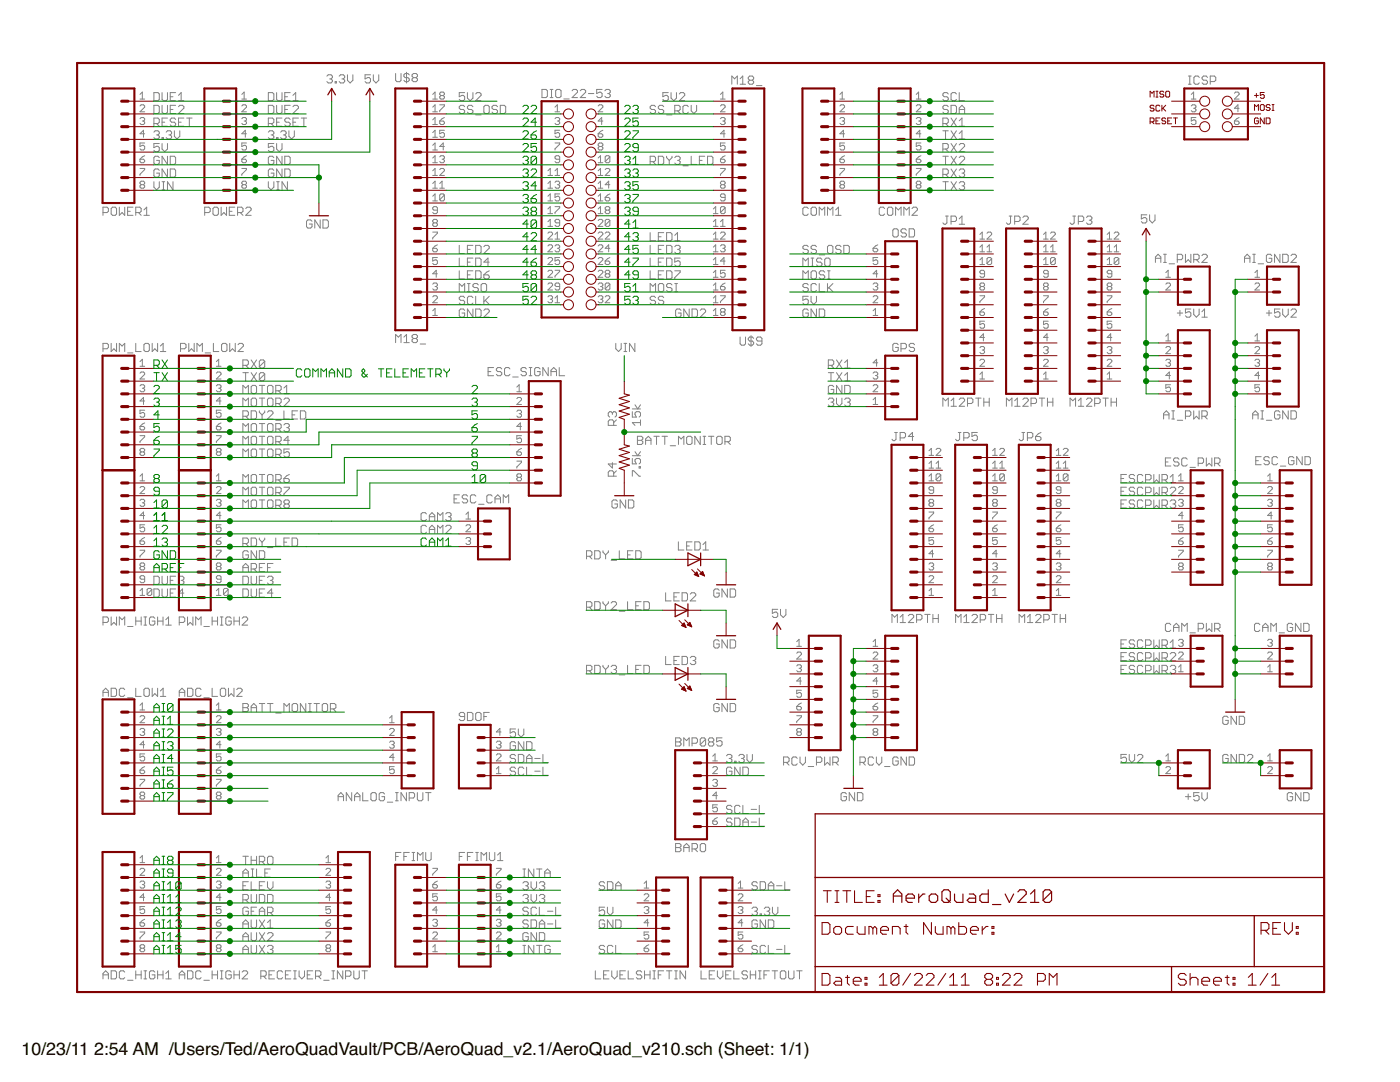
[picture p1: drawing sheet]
<svg xmlns="http://www.w3.org/2000/svg" width="279mm" height="216mm" viewBox="0 0 279 216" stroke-linecap="round" stroke-linejoin="round" font-family="sans-serif">
<defs><g id="words">
<g font-size="3.5">
<text x="4.3" y="210.6">10/23/11</text>
<text x="18.8" y="210.6">2:54 AM /Users/Ted/AeroQuadVault/PCB/AeroQuad_v2.1/AeroQuad_v210.sch (Sheet: 1/1)</text>
</g>
</g></defs>
<g fill="#808080" stroke="#808080" stroke-width=".2">
<path d="M65.2 15.2l.3-.3z"/>
<path d="M65.5 14.9h.6z"/>
<path d="M66.1 14.9l.2 .3z"/>
<path d="M66.3 15.2v.3z"/>
<path d="M66.1 15.7l.2-.2z"/>
<path d="M65.8 15.7h.3z"/>
<path d="M66.1 15.7l.2 .3z"/>
<path d="M66.3 16v.3z"/>
<path d="M66.1 16.6l.2-.3z"/>
<path d="M65.5 16.6h.6z"/>
<path d="M65.2 16.3l.3 .3z"/>
<path d="M66.9 16.3v.3z"/>
<path d="M66.9 16.3h.2z"/>
<path d="M67.1 16.3v.3z"/>
<path d="M66.9 16.6h.2z"/>
<path d="M67.7 15.2l.3-.3z"/>
<path d="M68 14.9h.5z"/>
<path d="M68.5 14.9l.3 .3z"/>
<path d="M68.8 15.2v.3z"/>
<path d="M68.8 15.5l-.3 .2z"/>
<path d="M68.2 15.7h.3z"/>
<path d="M68.5 15.7l.3 .3z"/>
<path d="M68.8 16v.3z"/>
<path d="M68.8 16.3l-.3 .3z"/>
<path d="M68 16.6h.5z"/>
<path d="M67.7 16.3l.3 .3z"/>
<path d="M69.3 14.9v1.1z"/>
<path d="M69.3 16l.6 .6z"/>
<path d="M69.9 16.6l.5-.6z"/>
<path d="M70.4 14.9v1.1z"/>
<path d="M72.9 14.9h1z"/>
<path d="M72.9 14.9v.8z"/>
<path d="M72.9 15.7l.5-.2z"/>
<path d="M73.4 15.5h.3z"/>
<path d="M73.7 15.5l.2 .2z"/>
<path d="M73.9 15.7v.6z"/>
<path d="M73.9 16.3l-.2 .3z"/>
<path d="M73.1 16.6h.6z"/>
<path d="M72.9 16.3l.2 .3z"/>
<path d="M74.5 14.9v1.1z"/>
<path d="M74.5 16l.5 .6z"/>
<path d="M75 16.6l.6-.6z"/>
<path d="M75.6 14.9v1.1z"/>
<path d="M62 43.9l.3 .3z"/>
<path d="M61.4 43.9h.6z"/>
<path d="M61.4 43.9l-.2 .3z"/>
<path d="M61.2 44.2v1z"/>
<path d="M61.2 45.2l.2 .3z"/>
<path d="M61.4 45.5h.6z"/>
<path d="M62 45.5l.3-.3z"/>
<path d="M62.3 44.7v.5z"/>
<path d="M61.7 44.7h.6z"/>
<path d="M62.8 43.9v1.6z"/>
<path d="M62.8 43.9l1.1 1.6z"/>
<path d="M63.9 43.9v1.6z"/>
<path d="M64.5 43.9v1.6z"/>
<path d="M64.5 45.5h.8z"/>
<path d="M65.5 45.2l-.2 .3z"/>
<path d="M65.5 44.2v1z"/>
<path d="M65.3 43.9l.2 .3z"/>
<path d="M64.5 43.9h.8z"/>
<path d="M143.3 117.5l.2 .3z"/>
<path d="M142.7 117.5h.6z"/>
<path d="M142.7 117.5l-.2 .3z"/>
<path d="M142.5 117.8v1.1z"/>
<path d="M142.5 118.9l.2 .2z"/>
<path d="M142.7 119.1h.6z"/>
<path d="M143.3 119.1l.2-.2z"/>
<path d="M143.5 118.3v.6z"/>
<path d="M143 118.3h.5z"/>
<path d="M144.1 117.5v1.6z"/>
<path d="M144.1 117.5l1.1 1.6z"/>
<path d="M145.2 117.5v1.6z"/>
<path d="M145.7 117.5v1.6z"/>
<path d="M145.7 119.1h.8z"/>
<path d="M146.5 119.1l.3-.2z"/>
<path d="M146.8 117.8v1.1z"/>
<path d="M146.5 117.5l.3 .3z"/>
<path d="M145.7 117.5h.8z"/>
<path d="M244.9 142.9l.2 .3z"/>
<path d="M244.3 142.9h.6z"/>
<path d="M244.3 142.9l-.3 .3z"/>
<path d="M244 143.2v1.1z"/>
<path d="M244 144.3l.3 .2z"/>
<path d="M244.3 144.5h.6z"/>
<path d="M245.1 144.3l-.2 .2z"/>
<path d="M245.1 143.7v.6z"/>
<path d="M244.6 143.7h.5z"/>
<path d="M245.7 142.9v1.6z"/>
<path d="M245.7 142.9l1.1 1.6z"/>
<path d="M246.8 142.9v1.6z"/>
<path d="M247.3 142.9v1.6z"/>
<path d="M247.3 144.5h.8z"/>
<path d="M248.1 144.5l.3-.2z"/>
<path d="M248.4 143.2v1.1z"/>
<path d="M248.1 142.9l.3 .3z"/>
<path d="M247.3 142.9h.8z"/>
<path d="M227.8 42.9h1.1z"/>
<path d="M227.8 42.9v.8z"/>
<path d="M227.8 43.7l.5-.3z"/>
<path d="M228.3 43.4h.3z"/>
<path d="M228.6 43.4l.3 .3z"/>
<path d="M228.9 43.7v.5z"/>
<path d="M228.9 44.2l-.3 .3z"/>
<path d="M228 44.5h.6z"/>
<path d="M227.8 44.2l.2 .3z"/>
<path d="M229.4 42.9v1z"/>
<path d="M229.4 43.9l.6 .6z"/>
<path d="M230 44.5l.5-.6z"/>
<path d="M230.5 42.9v1z"/>
<path d="M126.2 84.3l.5 .6z"/>
<path d="M126.2 84.3h1.6z"/>
<path d="M127.8 83.8v1.1z"/>
<path d="M126.2 82.1v1.1z"/>
<path d="M126.2 83.2h.8z"/>
<path d="M126.7 82.7l.3 .5z"/>
<path d="M126.7 82.4v.3z"/>
<path d="M126.7 82.4l.3-.3z"/>
<path d="M127 82.1h.6z"/>
<path d="M127.6 82.1l.2 .3z"/>
<path d="M127.8 82.4v.6z"/>
<path d="M127.8 83l-.2 .2z"/>
<path d="M126.2 81.6h1.6z"/>
<path d="M127.8 80.8l-.5 .8z"/>
<path d="M126.7 80.8l.6 .8z"/>
<path d="M126.2 93.9v1.1z"/>
<path d="M126.2 93.9h.3z"/>
<path d="M126.5 93.9l1.1 1.1z"/>
<path d="M127.6 95h.2z"/>
<path d="M127.6 93.4h.2z"/>
<path d="M127.6 93.1v.3z"/>
<path d="M127.6 93.1h.2z"/>
<path d="M127.8 93.1v.3z"/>
<path d="M126.2 91.5v1.1z"/>
<path d="M126.2 92.6h.8z"/>
<path d="M126.7 92l.3 .6z"/>
<path d="M126.7 91.8v.2z"/>
<path d="M126.7 91.8l.3-.3z"/>
<path d="M127 91.5h.6z"/>
<path d="M127.6 91.5l.2 .3z"/>
<path d="M127.8 91.8v.5z"/>
<path d="M127.6 92.6l.2-.3z"/>
<path d="M126.2 90.9h1.6z"/>
<path d="M127.8 90.1l-.5 .8z"/>
<path d="M126.7 90.1l.6 .8z"/>
<path d="M122.9 99.8l.3 .2z"/>
<path d="M122.4 99.8h.5z"/>
<path d="M122.1 100l.3-.2z"/>
<path d="M122.1 100v1.1z"/>
<path d="M122.1 101.1l.3 .3z"/>
<path d="M122.4 101.4h.5z"/>
<path d="M122.9 101.4l.3-.3z"/>
<path d="M123.2 100.6v.5z"/>
<path d="M122.7 100.6h.5z"/>
<path d="M123.8 99.8v1.6z"/>
<path d="M123.8 99.8l1.1 1.6z"/>
<path d="M124.9 99.8v1.6z"/>
<path d="M125.4 99.8v1.6z"/>
<path d="M125.4 101.4h.8z"/>
<path d="M126.2 101.4l.3-.3z"/>
<path d="M126.5 100v1.1z"/>
<path d="M126.2 99.8l.3 .2z"/>
<path d="M125.4 99.8h.8z"/>
<path d="M134.8 147.2v1.7z"/>
<path d="M134.8 147.2h.8z"/>
<path d="M135.6 147.2l.3 .3z"/>
<path d="M135.9 147.5v.3z"/>
<path d="M135.6 148l.3-.2z"/>
<path d="M135.6 148l.3 .3z"/>
<path d="M135.9 148.3v.3z"/>
<path d="M135.9 148.6l-.3 .3z"/>
<path d="M134.8 148.9h.8z"/>
<path d="M134.8 148h.8z"/>
<path d="M136.5 147.2v1.7z"/>
<path d="M136.5 147.2l.5 .6z"/>
<path d="M137.5 147.2l-.5 .6z"/>
<path d="M137.5 147.2v1.7z"/>
<path d="M138.1 147.2v1.7z"/>
<path d="M138.1 147.2h.8z"/>
<path d="M138.9 147.2l.3 .3z"/>
<path d="M139.2 147.5v.5z"/>
<path d="M139.2 148l-.3 .3z"/>
<path d="M138.1 148.3h.8z"/>
<path d="M139.7 147.5v1.1z"/>
<path d="M139.7 147.5l.3-.3z"/>
<path d="M140 147.2h.5z"/>
<path d="M140.5 147.2l.3 .3z"/>
<path d="M140.8 147.5v1.1z"/>
<path d="M140.8 148.6l-.3 .3z"/>
<path d="M140 148.9h.5z"/>
<path d="M139.7 148.6l.3 .3z"/>
<path d="M139.7 148.6l1.1-1.1z"/>
<path d="M141.4 147.5l.2-.3z"/>
<path d="M141.6 147.2h.6z"/>
<path d="M142.2 147.2l.3 .3z"/>
<path d="M142.5 147.5v.3z"/>
<path d="M142.5 147.8l-.3 .2z"/>
<path d="M142.2 148l.3 .3z"/>
<path d="M142.5 148.3v.3z"/>
<path d="M142.5 148.6l-.3 .3z"/>
<path d="M141.6 148.9h.6z"/>
<path d="M141.4 148.6l.2 .3z"/>
<path d="M141.4 148.3v.3z"/>
<path d="M141.4 148.3l.2-.3z"/>
<path d="M141.4 147.8l.2 .2z"/>
<path d="M141.4 147.5v.3z"/>
<path d="M141.6 148h.6z"/>
<path d="M143 147.2h1.1z"/>
<path d="M143 147.2v.8z"/>
<path d="M143 148l.6-.2z"/>
<path d="M143.6 147.8h.2z"/>
<path d="M143.8 147.8l.3 .2z"/>
<path d="M144.1 148v.6z"/>
<path d="M144.1 148.6l-.3 .3z"/>
<path d="M143.3 148.9h.5z"/>
<path d="M143 148.6l.3 .3z"/>
<path d="M168.7 158.2l.2 .2z"/>
<path d="M168.1 158.2h.6z"/>
<path d="M168.1 158.2l-.2 .2z"/>
<path d="M167.9 158.4v1.1z"/>
<path d="M167.9 159.5l.2 .3z"/>
<path d="M168.1 159.8h.6z"/>
<path d="M168.7 159.8l.2-.3z"/>
<path d="M168.9 159v.5z"/>
<path d="M168.4 159h.5z"/>
<path d="M169.5 158.2v1.6z"/>
<path d="M169.5 158.2l1.1 1.6z"/>
<path d="M170.6 158.2v1.6z"/>
<path d="M171.1 158.2v1.6z"/>
<path d="M171.1 159.8h.8z"/>
<path d="M171.9 159.8l.3-.3z"/>
<path d="M172.2 158.4v1.1z"/>
<path d="M171.9 158.2l.3 .2z"/>
<path d="M171.1 158.2h.8z"/>
<path d="M154.1 121.6h1.1z"/>
<path d="M154.1 121.6v.8z"/>
<path d="M154.1 122.4l.6-.3z"/>
<path d="M154.7 122.1h.2z"/>
<path d="M154.9 122.1l.3 .3z"/>
<path d="M155.2 122.4v.5z"/>
<path d="M155.2 122.9l-.3 .3z"/>
<path d="M154.4 123.2h.5z"/>
<path d="M154.1 122.9l.3 .3z"/>
<path d="M155.8 121.6v1.1z"/>
<path d="M155.8 122.7l.5 .5z"/>
<path d="M156.3 123.2l.5-.5z"/>
<path d="M156.8 121.6v1.1z"/>
<path d="M79 66.7v1.7z"/>
<path d="M79 66.7l.5 .6z"/>
<path d="M79.5 67.3l.5-.6z"/>
<path d="M80 66.7v1.7z"/>
<path d="M80.6 67.3l.5-.6z"/>
<path d="M81.1 66.7v1.7z"/>
<path d="M80.6 68.4h1.1z"/>
<path d="M82.2 67l.3-.3z"/>
<path d="M82.5 66.7h.5z"/>
<path d="M83 66.7l.3 .3z"/>
<path d="M83.3 67v.3z"/>
<path d="M83.3 67.3l-.3 .2z"/>
<path d="M83 67.5l.3 .3z"/>
<path d="M83.3 67.8v.3z"/>
<path d="M83.3 68.1l-.3 .3z"/>
<path d="M82.5 68.4h.5z"/>
<path d="M82.2 68.1l.3 .3z"/>
<path d="M82.2 67.8v.3z"/>
<path d="M82.2 67.8l.3-.3z"/>
<path d="M82.2 67.3l.3 .2z"/>
<path d="M82.2 67v.3z"/>
<path d="M82.5 67.5h.5z"/>
<path d="M83.9 68.6h1z"/>
<path d="M146 15.2v1.6z"/>
<path d="M146 15.2l.6 .5z"/>
<path d="M146.6 15.7l.6-.5z"/>
<path d="M147.2 15.2v1.6z"/>
<path d="M148.2 15.2l-.5 .5z"/>
<path d="M148.2 15.2v1.6z"/>
<path d="M147.7 16.8h1.1z"/>
<path d="M149.3 15.5l.3-.3z"/>
<path d="M149.6 15.2h.5z"/>
<path d="M150.1 15.2l.3 .3z"/>
<path d="M150.4 15.5v.2z"/>
<path d="M150.4 15.7l-.3 .3z"/>
<path d="M150.1 16l.3 .3z"/>
<path d="M150.4 16.3v.2z"/>
<path d="M150.4 16.5l-.3 .3z"/>
<path d="M149.6 16.8h.5z"/>
<path d="M149.3 16.5l.3 .3z"/>
<path d="M149.3 16.3v.2z"/>
<path d="M149.3 16.3l.3-.3z"/>
<path d="M149.3 15.7l.3 .3z"/>
<path d="M149.3 15.5v.2z"/>
<path d="M149.6 16h.5z"/>
<path d="M151 17.1h1.1z"/>
<path d="M143.3 127.7l.2 .3z"/>
<path d="M142.7 127.7h.6z"/>
<path d="M142.7 127.7l-.2 .3z"/>
<path d="M142.5 128v1z"/>
<path d="M142.5 129l.2 .3z"/>
<path d="M142.7 129.3h.6z"/>
<path d="M143.3 129.3l.2-.3z"/>
<path d="M143.5 128.5v.5z"/>
<path d="M143 128.5h.5z"/>
<path d="M144.1 127.7v1.6z"/>
<path d="M144.1 127.7l1.1 1.6z"/>
<path d="M145.2 127.7v1.6z"/>
<path d="M145.7 127.7v1.6z"/>
<path d="M145.7 129.3h.8z"/>
<path d="M146.5 129.3l.3-.3z"/>
<path d="M146.8 128v1z"/>
<path d="M146.5 127.7l.3 .3z"/>
<path d="M145.7 127.7h.8z"/>
<path d="M143.3 140.4l.2 .3z"/>
<path d="M142.7 140.4h.6z"/>
<path d="M142.7 140.4l-.2 .3z"/>
<path d="M142.5 140.7v1z"/>
<path d="M142.5 141.7l.2 .3z"/>
<path d="M142.7 142h.6z"/>
<path d="M143.3 142l.2-.3z"/>
<path d="M143.5 141.2v.5z"/>
<path d="M143 141.2h.5z"/>
<path d="M144.1 140.4v1.6z"/>
<path d="M144.1 140.4l1.1 1.6z"/>
<path d="M145.2 140.4v1.6z"/>
<path d="M145.7 140.4v1.6z"/>
<path d="M145.7 142h.8z"/>
<path d="M146.5 142l.3-.3z"/>
<path d="M146.8 140.7v1z"/>
<path d="M146.5 140.4l.3 .3z"/>
<path d="M145.7 140.4h.8z"/>
<path d="M230.6 51.3v1.1z"/>
<path d="M231.1 50.7l-.5 .6z"/>
<path d="M231.1 50.7l.6 .6z"/>
<path d="M231.7 51.3v1.1z"/>
<path d="M230.6 51.5h1.1z"/>
<path d="M232.2 52.4h.6z"/>
<path d="M232.5 50.7v1.7z"/>
<path d="M232.2 50.7h.6z"/>
<path d="M233.3 52.6h1.1z"/>
<path d="M234.9 50.7v1.7z"/>
<path d="M234.9 50.7h.9z"/>
<path d="M235.8 50.7l.2 .3z"/>
<path d="M236 51v.5z"/>
<path d="M236 51.5l-.2 .3z"/>
<path d="M234.9 51.8h.9z"/>
<path d="M236.6 50.7v1.7z"/>
<path d="M236.6 52.4l.5-.6z"/>
<path d="M237.1 51.8l.6 .6z"/>
<path d="M237.7 50.7v1.7z"/>
<path d="M238.2 50.7v1.7z"/>
<path d="M238.2 50.7h.8z"/>
<path d="M239 50.7l.3 .3z"/>
<path d="M239.3 51v.5z"/>
<path d="M239.3 51.5l-.3 .3z"/>
<path d="M238.2 51.8h.8z"/>
<path d="M238.8 51.8l.5 .6z"/>
<path d="M239.9 52.4h1z"/>
<path d="M239.9 52.4l1-1.1z"/>
<path d="M240.9 51v.3z"/>
<path d="M240.7 50.7l.2 .3z"/>
<path d="M240.1 50.7h.6z"/>
<path d="M240.1 50.7l-.2 .3z"/>
<path d="M248.4 51.3v1.1z"/>
<path d="M248.9 50.7l-.5 .6z"/>
<path d="M248.9 50.7l.5 .6z"/>
<path d="M249.4 51.3v1.1z"/>
<path d="M248.4 51.5h1z"/>
<path d="M250 52.4h.5z"/>
<path d="M250.3 50.7v1.7z"/>
<path d="M250 50.7h.5z"/>
<path d="M251.1 52.6h1.1z"/>
<path d="M253.5 50.7l.3 .3z"/>
<path d="M253 50.7h.5z"/>
<path d="M253 50.7l-.3 .3z"/>
<path d="M252.7 51v1.1z"/>
<path d="M252.7 52.1l.3 .3z"/>
<path d="M253 52.4h.5z"/>
<path d="M253.5 52.4l.3-.3z"/>
<path d="M253.8 51.5v.6z"/>
<path d="M253.3 51.5h.5z"/>
<path d="M254.4 50.7v1.7z"/>
<path d="M254.4 50.7l1 1.7z"/>
<path d="M255.4 50.7v1.7z"/>
<path d="M256 50.7v1.7z"/>
<path d="M256 52.4h.8z"/>
<path d="M256.8 52.4l.3-.3z"/>
<path d="M257.1 51v1.1z"/>
<path d="M256.8 50.7l.3 .3z"/>
<path d="M256 50.7h.8z"/>
<path d="M257.6 52.4h1.1z"/>
<path d="M257.6 52.4l1.1-1.1z"/>
<path d="M258.7 51v.3z"/>
<path d="M258.4 50.7l.3 .3z"/>
<path d="M257.9 50.7h.5z"/>
<path d="M257.9 50.7l-.3 .3z"/>
<path d="M188.2 79.4v1.7z"/>
<path d="M188.2 79.4l.5 .6z"/>
<path d="M188.7 80l.6-.6z"/>
<path d="M189.3 79.4v1.7z"/>
<path d="M189.8 80l.5-.6z"/>
<path d="M190.3 79.4v1.7z"/>
<path d="M189.8 81.1h1.1z"/>
<path d="M191.4 81.1h1.1z"/>
<path d="M192.5 80l-1.1 1.1z"/>
<path d="M192.5 79.7v.3z"/>
<path d="M192.3 79.4l.2 .3z"/>
<path d="M191.7 79.4h.6z"/>
<path d="M191.7 79.4l-.3 .3z"/>
<path d="M193.1 79.4v1.7z"/>
<path d="M193.1 79.4h.8z"/>
<path d="M193.9 79.4l.3 .3z"/>
<path d="M194.2 79.7v.5z"/>
<path d="M194.2 80.2l-.3 .3z"/>
<path d="M193.1 80.5h.8z"/>
<path d="M195.2 79.4v1.7z"/>
<path d="M194.7 79.4h1.1z"/>
<path d="M196.3 79.4v1.7z"/>
<path d="M196.3 80.2h1.1z"/>
<path d="M197.4 79.4v1.7z"/>
<path d="M200.9 79.4v1.7z"/>
<path d="M200.9 79.4l.5 .6z"/>
<path d="M201.4 80l.6-.6z"/>
<path d="M202 79.4v1.7z"/>
<path d="M202.5 80l.5-.6z"/>
<path d="M203 79.4v1.7z"/>
<path d="M202.5 81.1h1.1z"/>
<path d="M204.1 81.1h1.1z"/>
<path d="M205.2 80l-1.1 1.1z"/>
<path d="M205.2 79.7v.3z"/>
<path d="M205 79.4l.2 .3z"/>
<path d="M204.4 79.4h.6z"/>
<path d="M204.4 79.4l-.3 .3z"/>
<path d="M205.8 79.4v1.7z"/>
<path d="M205.8 79.4h.8z"/>
<path d="M206.6 79.4l.3 .3z"/>
<path d="M206.9 79.7v.5z"/>
<path d="M206.9 80.2l-.3 .3z"/>
<path d="M205.8 80.5h.8z"/>
<path d="M207.9 79.4v1.7z"/>
<path d="M207.4 79.4h1.1z"/>
<path d="M209 79.4v1.7z"/>
<path d="M209 80.2h1.1z"/>
<path d="M210.1 79.4v1.7z"/>
<path d="M213.6 79.4v1.7z"/>
<path d="M213.6 79.4l.5 .6z"/>
<path d="M214.1 80l.6-.6z"/>
<path d="M214.7 79.4v1.7z"/>
<path d="M215.2 80l.5-.6z"/>
<path d="M215.7 79.4v1.7z"/>
<path d="M215.2 81.1h1.1z"/>
<path d="M216.8 81.1h1.1z"/>
<path d="M217.9 80l-1.1 1.1z"/>
<path d="M217.9 79.7v.3z"/>
<path d="M217.6 79.4l.3 .3z"/>
<path d="M217.1 79.4h.5z"/>
<path d="M217.1 79.4l-.3 .3z"/>
<path d="M218.5 79.4v1.7z"/>
<path d="M218.5 79.4h.8z"/>
<path d="M219.3 79.4l.3 .3z"/>
<path d="M219.6 79.7v.5z"/>
<path d="M219.6 80.2l-.3 .3z"/>
<path d="M218.5 80.5h.8z"/>
<path d="M220.6 79.4v1.7z"/>
<path d="M220.1 79.4h1.1z"/>
<path d="M221.7 79.4v1.7z"/>
<path d="M221.7 80.2h1.1z"/>
<path d="M222.8 79.4v1.7z"/>
<path d="M178 122.6v1.6z"/>
<path d="M178 122.6l.5 .5z"/>
<path d="M178.5 123.1l.6-.5z"/>
<path d="M179.1 122.6v1.6z"/>
<path d="M179.6 123.1l.6-.5z"/>
<path d="M180.2 122.6v1.6z"/>
<path d="M179.6 124.2h1.1z"/>
<path d="M181.3 124.2h1.1z"/>
<path d="M181.3 124.2l1.1-1.1z"/>
<path d="M182.4 122.9v.2z"/>
<path d="M182.1 122.6l.3 .3z"/>
<path d="M181.5 122.6h.6z"/>
<path d="M181.5 122.6l-.2 .3z"/>
<path d="M182.9 122.6v1.6z"/>
<path d="M182.9 122.6h.8z"/>
<path d="M183.7 122.6l.3 .3z"/>
<path d="M184 122.9v.5z"/>
<path d="M184 123.4l-.3 .3z"/>
<path d="M182.9 123.7h.8z"/>
<path d="M185.1 122.6v1.6z"/>
<path d="M184.6 122.6h1z"/>
<path d="M186.2 122.6v1.6z"/>
<path d="M186.2 123.4h1.1z"/>
<path d="M187.3 122.6v1.6z"/>
<path d="M190.7 122.6v1.6z"/>
<path d="M190.7 122.6l.5 .5z"/>
<path d="M191.2 123.1l.6-.5z"/>
<path d="M191.8 122.6v1.6z"/>
<path d="M192.9 122.6l-.6 .5z"/>
<path d="M192.9 122.6v1.6z"/>
<path d="M192.3 124.2h1.1z"/>
<path d="M194 124.2h1.1z"/>
<path d="M194 124.2l1.1-1.1z"/>
<path d="M195.1 122.9v.2z"/>
<path d="M194.8 122.6l.3 .3z"/>
<path d="M194.2 122.6h.6z"/>
<path d="M194.2 122.6l-.2 .3z"/>
<path d="M195.6 122.6v1.6z"/>
<path d="M195.6 122.6h.8z"/>
<path d="M196.4 122.6l.3 .3z"/>
<path d="M196.7 122.9v.5z"/>
<path d="M196.7 123.4l-.3 .3z"/>
<path d="M195.6 123.7h.8z"/>
<path d="M197.8 122.6v1.6z"/>
<path d="M197.3 122.6h1z"/>
<path d="M198.9 122.6v1.6z"/>
<path d="M198.9 123.4h1.1z"/>
<path d="M200 122.6v1.6z"/>
<path d="M203.4 122.6v1.6z"/>
<path d="M203.4 122.6l.5 .5z"/>
<path d="M203.9 123.1l.6-.5z"/>
<path d="M204.5 122.6v1.6z"/>
<path d="M205.6 122.6l-.6 .5z"/>
<path d="M205.6 122.6v1.6z"/>
<path d="M205 124.2h1.1z"/>
<path d="M206.7 124.2h1.1z"/>
<path d="M206.7 124.2l1.1-1.1z"/>
<path d="M207.8 122.9v.2z"/>
<path d="M207.5 122.6l.3 .3z"/>
<path d="M206.9 122.6h.6z"/>
<path d="M206.9 122.6l-.2 .3z"/>
<path d="M208.3 122.6v1.6z"/>
<path d="M208.3 122.6h.8z"/>
<path d="M209.1 122.6l.3 .3z"/>
<path d="M209.4 122.9v.5z"/>
<path d="M209.4 123.4l-.3 .3z"/>
<path d="M208.3 123.7h.8z"/>
<path d="M210.5 122.6v1.6z"/>
<path d="M210 122.6h1z"/>
<path d="M211.6 122.6v1.6z"/>
<path d="M211.6 123.4h1.1z"/>
<path d="M212.7 122.6v1.6z"/>
<path d="M27.9 18.8l.5-.4z"/>
<path d="M28.4 18.4v1.4z"/>
<path d="M27.9 19.8h1z"/>
<path d="M27.9 22.3h1z"/>
<path d="M27.9 22.3l1-.9z"/>
<path d="M28.9 21.1v.3z"/>
<path d="M28.6 20.9l.3 .2z"/>
<path d="M28.2 20.9h.4z"/>
<path d="M28.2 20.9l-.3 .2z"/>
<path d="M27.9 23.7l.3-.2z"/>
<path d="M28.2 23.5h.4z"/>
<path d="M28.6 23.5l.3 .2z"/>
<path d="M28.9 23.7v.2z"/>
<path d="M28.9 23.9l-.3 .3z"/>
<path d="M28.4 24.2h.2z"/>
<path d="M28.6 24.2l.3 .2z"/>
<path d="M28.9 24.4v.2z"/>
<path d="M28.9 24.6l-.3 .2z"/>
<path d="M28.2 24.8h.4z"/>
<path d="M27.9 24.6l.3 .2z"/>
<path d="M28.6 26v1.4z"/>
<path d="M28.6 26l-.7 .7z"/>
<path d="M27.9 26.7h1z"/>
<path d="M27.9 28.5h1z"/>
<path d="M27.9 28.5v.7z"/>
<path d="M27.9 29.2l.5-.2z"/>
<path d="M28.4 29h.2z"/>
<path d="M28.6 29l.3 .2z"/>
<path d="M28.9 29.2v.5z"/>
<path d="M28.9 29.7l-.3 .2z"/>
<path d="M28.2 29.9h.4z"/>
<path d="M27.9 29.7l.3 .2z"/>
<path d="M20.6 41.3v1.7z"/>
<path d="M20.6 41.3h.8z"/>
<path d="M21.4 41.3l.2 .3z"/>
<path d="M21.6 41.6v.6z"/>
<path d="M21.4 42.4l.2-.2z"/>
<path d="M20.6 42.4h.8z"/>
<path d="M22.5 41.3h.5z"/>
<path d="M22.5 41.3l-.3 .3z"/>
<path d="M22.2 41.6v1.1z"/>
<path d="M22.2 42.7l.3 .3z"/>
<path d="M22.5 43h.5z"/>
<path d="M23 43l.3-.3z"/>
<path d="M23.3 41.6v1.1z"/>
<path d="M23 41.3l.3 .3z"/>
<path d="M23.8 41.3v1.7z"/>
<path d="M23.8 43l.6-.6z"/>
<path d="M24.4 42.4l.5 .6z"/>
<path d="M24.9 41.3v1.7z"/>
<path d="M25.5 41.3h1z"/>
<path d="M25.5 41.3v1.7z"/>
<path d="M25.5 43h1z"/>
<path d="M25.5 42.2h.5z"/>
<path d="M27.1 41.3v1.7z"/>
<path d="M27.1 41.3h.8z"/>
<path d="M27.9 41.3l.3 .3z"/>
<path d="M28.2 41.6v.6z"/>
<path d="M27.9 42.4l.3-.2z"/>
<path d="M27.1 42.4h.8z"/>
<path d="M27.6 42.4l.6 .6z"/>
<path d="M28.7 41.9l.6-.6z"/>
<path d="M29.3 41.3v1.7z"/>
<path d="M28.7 43h1.1z"/>
<path d="M28.4 31.3l.5-.2z"/>
<path d="M28.4 31.3l-.5 .5z"/>
<path d="M27.9 31.8v.4z"/>
<path d="M27.9 32.2l.3 .3z"/>
<path d="M28.2 32.5h.4z"/>
<path d="M28.6 32.5l.3-.3z"/>
<path d="M28.9 32v.2z"/>
<path d="M28.6 31.8l.3 .2z"/>
<path d="M27.9 31.8h.7z"/>
<path d="M27.9 33.6h1z"/>
<path d="M28.9 33.6v.2z"/>
<path d="M28.9 33.8l-1 1z"/>
<path d="M27.9 34.8v.2z"/>
<path d="M27.9 36.4l.3-.2z"/>
<path d="M28.2 36.2h.4z"/>
<path d="M28.6 36.2l.3 .2z"/>
<path d="M28.9 36.4v.2z"/>
<path d="M28.9 36.6l-.3 .3z"/>
<path d="M28.6 36.9l.3 .2z"/>
<path d="M28.9 37.1v.2z"/>
<path d="M28.9 37.3l-.3 .2z"/>
<path d="M28.2 37.5h.4z"/>
<path d="M27.9 37.3l.3 .2z"/>
<path d="M27.9 37.1v.2z"/>
<path d="M27.9 37.1l.3-.2z"/>
<path d="M27.9 36.6l.3 .3z"/>
<path d="M27.9 36.4v.2z"/>
<path d="M28.2 36.9h.4z"/>
<path d="M167.6 18.8l.5-.4z"/>
<path d="M168.1 18.4v1.4z"/>
<path d="M167.6 19.8h1z"/>
<path d="M167.6 22.3h1z"/>
<path d="M167.6 22.3l1-.9z"/>
<path d="M168.6 21.1v.3z"/>
<path d="M168.3 20.9l.3 .2z"/>
<path d="M167.9 20.9h.4z"/>
<path d="M167.9 20.9l-.3 .2z"/>
<path d="M167.6 23.7l.3-.2z"/>
<path d="M167.9 23.5h.4z"/>
<path d="M168.3 23.5l.3 .2z"/>
<path d="M168.6 23.7v.2z"/>
<path d="M168.6 23.9l-.3 .3z"/>
<path d="M168.1 24.2h.2z"/>
<path d="M168.3 24.2l.3 .2z"/>
<path d="M168.6 24.4v.2z"/>
<path d="M168.6 24.6l-.3 .2z"/>
<path d="M167.9 24.8h.4z"/>
<path d="M167.6 24.6l.3 .2z"/>
<path d="M168.3 26v1.4z"/>
<path d="M168.3 26l-.7 .7z"/>
<path d="M167.6 26.7h1z"/>
<path d="M167.6 28.5h1z"/>
<path d="M167.6 28.5v.7z"/>
<path d="M167.6 29.2l.5-.2z"/>
<path d="M168.1 29h.2z"/>
<path d="M168.3 29l.3 .2z"/>
<path d="M168.6 29.2v.5z"/>
<path d="M168.6 29.7l-.3 .2z"/>
<path d="M167.9 29.9h.4z"/>
<path d="M167.6 29.7l.3 .2z"/>
<path d="M161 41.3l.3 .3z"/>
<path d="M160.5 41.3h.5z"/>
<path d="M160.5 41.3l-.3 .3z"/>
<path d="M160.2 41.6v1.1z"/>
<path d="M160.2 42.7l.3 .3z"/>
<path d="M160.5 43h.5z"/>
<path d="M161 43l.3-.3z"/>
<path d="M162.1 41.3h.6z"/>
<path d="M162.1 41.3l-.2 .3z"/>
<path d="M161.9 41.6v1.1z"/>
<path d="M161.9 42.7l.2 .3z"/>
<path d="M162.1 43h.6z"/>
<path d="M162.7 43l.2-.3z"/>
<path d="M162.9 41.6v1.1z"/>
<path d="M162.7 41.3l.2 .3z"/>
<path d="M163.5 41.3v1.7z"/>
<path d="M163.5 41.3l.5 .6z"/>
<path d="M164 41.9l.6-.6z"/>
<path d="M164.6 41.3v1.7z"/>
<path d="M165.1 41.3v1.7z"/>
<path d="M165.1 41.3l.6 .6z"/>
<path d="M165.7 41.9l.5-.6z"/>
<path d="M166.2 41.3v1.7z"/>
<path d="M166.8 41.9l.5-.6z"/>
<path d="M167.3 41.3v1.7z"/>
<path d="M166.8 43h1.1z"/>
<path d="M168.1 31.3l.5-.2z"/>
<path d="M168.1 31.3l-.5 .5z"/>
<path d="M167.6 31.8v.4z"/>
<path d="M167.6 32.2l.3 .3z"/>
<path d="M167.9 32.5h.4z"/>
<path d="M168.3 32.5l.3-.3z"/>
<path d="M168.6 32v.2z"/>
<path d="M168.3 31.8l.3 .2z"/>
<path d="M167.6 31.8h.7z"/>
<path d="M167.6 33.6h1z"/>
<path d="M168.6 33.6v.2z"/>
<path d="M168.6 33.8l-1 1z"/>
<path d="M167.6 34.8v.2z"/>
<path d="M167.6 36.4l.3-.2z"/>
<path d="M167.9 36.2h.4z"/>
<path d="M168.3 36.2l.3 .2z"/>
<path d="M168.6 36.4v.2z"/>
<path d="M168.6 36.6l-.3 .3z"/>
<path d="M168.3 36.9l.3 .2z"/>
<path d="M168.6 37.1v.2z"/>
<path d="M168.6 37.3l-.3 .2z"/>
<path d="M167.9 37.5h.4z"/>
<path d="M167.6 37.3l.3 .2z"/>
<path d="M167.6 37.1v.2z"/>
<path d="M167.9 36.9l-.3 .2z"/>
<path d="M167.6 36.6l.3 .3z"/>
<path d="M167.6 36.4v.2z"/>
<path d="M167.9 36.9h.4z"/>
<path d="M182.9 18.8l.4-.4z"/>
<path d="M183.3 18.4v1.4z"/>
<path d="M182.9 19.8h.9z"/>
<path d="M182.9 22.3h.9z"/>
<path d="M182.9 22.3l.9-.9z"/>
<path d="M183.8 21.1v.3z"/>
<path d="M183.6 20.9l.2 .2z"/>
<path d="M183.1 20.9h.5z"/>
<path d="M183.1 20.9l-.2 .2z"/>
<path d="M182.9 23.7l.2-.2z"/>
<path d="M183.1 23.5h.5z"/>
<path d="M183.6 23.5l.2 .2z"/>
<path d="M183.8 23.7v.2z"/>
<path d="M183.8 23.9l-.2 .3z"/>
<path d="M183.3 24.2h.3z"/>
<path d="M183.6 24.2l.2 .2z"/>
<path d="M183.8 24.4v.2z"/>
<path d="M183.8 24.6l-.2 .2z"/>
<path d="M183.1 24.8h.5z"/>
<path d="M182.9 24.6l.2 .2z"/>
<path d="M183.6 26v1.4z"/>
<path d="M183.6 26l-.7 .7z"/>
<path d="M182.9 26.7h.9z"/>
<path d="M182.9 28.5h.9z"/>
<path d="M182.9 28.5v.7z"/>
<path d="M182.9 29.2l.4-.2z"/>
<path d="M183.3 29h.3z"/>
<path d="M183.6 29l.2 .2z"/>
<path d="M183.8 29.2v.5z"/>
<path d="M183.8 29.7l-.2 .2z"/>
<path d="M183.1 29.9h.5z"/>
<path d="M182.9 29.7l.2 .2z"/>
<path d="M176.3 41.3l.3 .3z"/>
<path d="M175.7 41.3h.6z"/>
<path d="M175.7 41.3l-.2 .3z"/>
<path d="M175.5 41.6v1.1z"/>
<path d="M175.5 42.7l.2 .3z"/>
<path d="M175.7 43h.6z"/>
<path d="M176.3 43l.3-.3z"/>
<path d="M177.4 41.3h.5z"/>
<path d="M177.4 41.3l-.3 .3z"/>
<path d="M177.1 41.6v1.1z"/>
<path d="M177.1 42.7l.3 .3z"/>
<path d="M177.4 43h.5z"/>
<path d="M177.9 43l.3-.3z"/>
<path d="M178.2 41.6v1.1z"/>
<path d="M177.9 41.3l.3 .3z"/>
<path d="M178.7 41.3v1.7z"/>
<path d="M178.7 41.3l.6 .6z"/>
<path d="M179.3 41.9l.5-.6z"/>
<path d="M179.8 41.3v1.7z"/>
<path d="M180.4 41.3v1.7z"/>
<path d="M180.4 41.3l.5 .6z"/>
<path d="M180.9 41.9l.6-.6z"/>
<path d="M181.5 41.3v1.7z"/>
<path d="M182 43h1.1z"/>
<path d="M182 43l1.1-1.1z"/>
<path d="M183.1 41.6v.3z"/>
<path d="M182.8 41.3l.3 .3z"/>
<path d="M182.3 41.3h.5z"/>
<path d="M182.3 41.3l-.3 .3z"/>
<path d="M183.3 31.3l.5-.2z"/>
<path d="M183.3 31.3l-.4 .5z"/>
<path d="M182.9 31.8v.4z"/>
<path d="M182.9 32.2l.2 .3z"/>
<path d="M183.1 32.5h.5z"/>
<path d="M183.6 32.5l.2-.3z"/>
<path d="M183.8 32v.2z"/>
<path d="M183.6 31.8l.2 .2z"/>
<path d="M182.9 31.8h.7z"/>
<path d="M182.9 33.6h.9z"/>
<path d="M183.8 33.6v.2z"/>
<path d="M183.8 33.8l-.9 1z"/>
<path d="M182.9 34.8v.2z"/>
<path d="M182.9 36.4l.2-.2z"/>
<path d="M183.1 36.2h.5z"/>
<path d="M183.6 36.2l.2 .2z"/>
<path d="M183.8 36.4v.2z"/>
<path d="M183.8 36.6l-.2 .3z"/>
<path d="M183.6 36.9l.2 .2z"/>
<path d="M183.8 37.1v.2z"/>
<path d="M183.8 37.3l-.2 .2z"/>
<path d="M183.1 37.5h.5z"/>
<path d="M182.9 37.3l.2 .2z"/>
<path d="M182.9 37.1v.2z"/>
<path d="M183.1 36.9l-.2 .2z"/>
<path d="M182.9 36.6l.2 .3z"/>
<path d="M182.9 36.4v.2z"/>
<path d="M183.1 36.9h.5z"/>
<path d="M27.9 72.2l.5-.5z"/>
<path d="M28.4 71.7v1.4z"/>
<path d="M27.9 73.1h1z"/>
<path d="M27.9 75.6h1z"/>
<path d="M27.9 75.6l1-.9z"/>
<path d="M28.9 74.5v.2z"/>
<path d="M28.6 74.2l.3 .3z"/>
<path d="M28.2 74.2h.4z"/>
<path d="M28.2 74.2l-.3 .3z"/>
<path d="M27.9 77l.3-.2z"/>
<path d="M28.2 76.8h.4z"/>
<path d="M28.6 76.8l.3 .2z"/>
<path d="M28.9 77v.2z"/>
<path d="M28.9 77.2l-.3 .3z"/>
<path d="M28.4 77.5h.2z"/>
<path d="M28.6 77.5l.3 .2z"/>
<path d="M28.9 77.7v.2z"/>
<path d="M28.9 77.9l-.3 .3z"/>
<path d="M28.2 78.2h.4z"/>
<path d="M27.9 77.9l.3 .3z"/>
<path d="M28.6 79.3v1.4z"/>
<path d="M28.6 79.3l-.7 .7z"/>
<path d="M27.9 80h1z"/>
<path d="M27.9 81.9h1z"/>
<path d="M27.9 81.9v.6z"/>
<path d="M27.9 82.5l.5-.2z"/>
<path d="M28.4 82.3h.2z"/>
<path d="M28.6 82.3l.3 .2z"/>
<path d="M28.9 82.5v.5z"/>
<path d="M28.9 83l-.3 .2z"/>
<path d="M28.2 83.2h.4z"/>
<path d="M27.9 83l.3 .2z"/>
<path d="M28.4 84.6l.5-.2z"/>
<path d="M28.4 84.6l-.5 .5z"/>
<path d="M27.9 85.1v.5z"/>
<path d="M27.9 85.6l.3 .2z"/>
<path d="M28.2 85.8h.4z"/>
<path d="M28.6 85.8l.3-.2z"/>
<path d="M28.9 85.3v.3z"/>
<path d="M28.6 85.1l.3 .2z"/>
<path d="M27.9 85.1h.7z"/>
<path d="M27.9 86.9h1z"/>
<path d="M28.9 86.9v.3z"/>
<path d="M28.9 87.2l-1 .9z"/>
<path d="M27.9 88.1v.2z"/>
<path d="M27.9 89.7l.3-.2z"/>
<path d="M28.2 89.5h.4z"/>
<path d="M28.6 89.5l.3 .2z"/>
<path d="M28.9 89.7v.2z"/>
<path d="M28.9 89.9l-.3 .3z"/>
<path d="M28.6 90.2l.3 .2z"/>
<path d="M28.9 90.4v.2z"/>
<path d="M28.9 90.6l-.3 .3z"/>
<path d="M28.2 90.9h.4z"/>
<path d="M27.9 90.6l.3 .3z"/>
<path d="M27.9 90.4v.2z"/>
<path d="M27.9 90.4l.3-.2z"/>
<path d="M27.9 89.9l.3 .3z"/>
<path d="M27.9 89.7v.2z"/>
<path d="M28.2 90.2h.4z"/>
<path d="M20.6 68.5v1.6z"/>
<path d="M20.6 68.5h.8z"/>
<path d="M21.4 68.5l.2 .3z"/>
<path d="M21.6 68.8v.5z"/>
<path d="M21.6 69.3l-.2 .3z"/>
<path d="M20.6 69.6h.8z"/>
<path d="M22.2 68.5v1.6z"/>
<path d="M22.7 69.6l-.5 .5z"/>
<path d="M22.7 69.6l.6 .5z"/>
<path d="M23.3 68.5v1.6z"/>
<path d="M23.8 68.5v1.6z"/>
<path d="M23.8 68.5l.6 .5z"/>
<path d="M24.9 68.5l-.5 .5z"/>
<path d="M24.9 68.5v1.6z"/>
<path d="M25.5 70.4h1z"/>
<path d="M27.1 68.5v1.6z"/>
<path d="M27.1 70.1h1.1z"/>
<path d="M29 68.5h.5z"/>
<path d="M29 68.5l-.3 .3z"/>
<path d="M28.7 68.8v1.1z"/>
<path d="M28.7 69.9l.3 .2z"/>
<path d="M29 70.1h.5z"/>
<path d="M29.8 69.9l-.3 .2z"/>
<path d="M29.8 68.8v1.1z"/>
<path d="M29.5 68.5l.3 .3z"/>
<path d="M30.4 68.5v1.6z"/>
<path d="M30.9 69.6l-.5 .5z"/>
<path d="M30.9 69.6l.6 .5z"/>
<path d="M31.5 68.5v1.6z"/>
<path d="M32 69l.6-.5z"/>
<path d="M32.6 68.5v1.6z"/>
<path d="M32 70.1h1.1z"/>
<path d="M43.6 71.7l-.4 .5z"/>
<path d="M43.6 71.7v1.4z"/>
<path d="M43.2 73.1h.9z"/>
<path d="M43.2 75.6h.9z"/>
<path d="M44.1 74.7l-.9 .9z"/>
<path d="M44.1 74.5v.2z"/>
<path d="M43.9 74.2l.2 .3z"/>
<path d="M43.4 74.2h.5z"/>
<path d="M43.4 74.2l-.2 .3z"/>
<path d="M43.2 77l.2-.2z"/>
<path d="M43.4 76.8h.5z"/>
<path d="M43.9 76.8l.2 .2z"/>
<path d="M44.1 77v.2z"/>
<path d="M44.1 77.2l-.2 .3z"/>
<path d="M43.6 77.5h.3z"/>
<path d="M43.9 77.5l.2 .2z"/>
<path d="M44.1 77.7v.2z"/>
<path d="M44.1 77.9l-.2 .3z"/>
<path d="M43.4 78.2h.5z"/>
<path d="M43.2 77.9l.2 .3z"/>
<path d="M43.9 79.3v1.4z"/>
<path d="M43.9 79.3l-.7 .7z"/>
<path d="M43.2 80h.9z"/>
<path d="M43.2 81.9h.9z"/>
<path d="M43.2 81.9v.6z"/>
<path d="M43.2 82.5l.4-.2z"/>
<path d="M43.6 82.3h.3z"/>
<path d="M43.9 82.3l.2 .2z"/>
<path d="M44.1 82.5v.5z"/>
<path d="M44.1 83l-.2 .2z"/>
<path d="M43.4 83.2h.5z"/>
<path d="M43.2 83l.2 .2z"/>
<path d="M43.6 84.6l.5-.2z"/>
<path d="M43.6 84.6l-.4 .5z"/>
<path d="M43.2 85.1v.5z"/>
<path d="M43.2 85.6l.2 .2z"/>
<path d="M43.4 85.8h.5z"/>
<path d="M43.9 85.8l.2-.2z"/>
<path d="M44.1 85.3v.3z"/>
<path d="M43.9 85.1l.2 .2z"/>
<path d="M43.2 85.1h.7z"/>
<path d="M43.2 86.9h.9z"/>
<path d="M44.1 86.9v.3z"/>
<path d="M44.1 87.2l-.9 .9z"/>
<path d="M43.2 88.1v.2z"/>
<path d="M43.2 89.7l.2-.2z"/>
<path d="M43.4 89.5h.5z"/>
<path d="M43.9 89.5l.2 .2z"/>
<path d="M44.1 89.7v.2z"/>
<path d="M44.1 89.9l-.2 .3z"/>
<path d="M43.9 90.2l.2 .2z"/>
<path d="M44.1 90.4v.2z"/>
<path d="M44.1 90.6l-.2 .3z"/>
<path d="M43.4 90.9h.5z"/>
<path d="M43.2 90.6l.2 .3z"/>
<path d="M43.2 90.4v.2z"/>
<path d="M43.2 90.4l.2-.2z"/>
<path d="M43.2 89.9l.2 .3z"/>
<path d="M43.2 89.7v.2z"/>
<path d="M43.4 90.2h.5z"/>
<path d="M36 68.5v1.6z"/>
<path d="M36 68.5h.9z"/>
<path d="M36.9 68.5l.2 .3z"/>
<path d="M37.1 68.8v.5z"/>
<path d="M37.1 69.3l-.2 .3z"/>
<path d="M36 69.6h.9z"/>
<path d="M37.7 68.5v1.6z"/>
<path d="M38.2 69.6l-.5 .5z"/>
<path d="M38.2 69.6l.6 .5z"/>
<path d="M38.8 68.5v1.6z"/>
<path d="M39.3 68.5v1.6z"/>
<path d="M39.3 68.5l.6 .5z"/>
<path d="M39.9 69l.5-.5z"/>
<path d="M40.4 68.5v1.6z"/>
<path d="M40.9 70.4h1.1z"/>
<path d="M42.6 68.5v1.6z"/>
<path d="M42.6 70.1h1.1z"/>
<path d="M44.5 68.5h.5z"/>
<path d="M44.2 68.8l.3-.3z"/>
<path d="M44.2 68.8v1.1z"/>
<path d="M44.2 69.9l.3 .2z"/>
<path d="M44.5 70.1h.5z"/>
<path d="M45.3 69.9l-.3 .2z"/>
<path d="M45.3 68.8v1.1z"/>
<path d="M45 68.5l.3 .3z"/>
<path d="M45.8 68.5v1.6z"/>
<path d="M45.8 70.1l.6-.5z"/>
<path d="M46.4 69.6l.5 .5z"/>
<path d="M46.9 68.5v1.6z"/>
<path d="M47.5 70.1h1.1z"/>
<path d="M48.6 69l-1.1 1.1z"/>
<path d="M48.6 68.8v.2z"/>
<path d="M48.3 68.5l.3 .3z"/>
<path d="M47.8 68.5h.5z"/>
<path d="M47.8 68.5l-.3 .3z"/>
<path d="M27.9 95l.5-.4z"/>
<path d="M28.4 94.6v1.3z"/>
<path d="M27.9 95.9h1z"/>
<path d="M27.9 98.5h1z"/>
<path d="M27.9 98.5l1-.9z"/>
<path d="M28.9 97.3v.3z"/>
<path d="M28.6 97.1l.3 .2z"/>
<path d="M28.2 97.1h.4z"/>
<path d="M28.2 97.1l-.3 .2z"/>
<path d="M27.9 99.9l.3-.3z"/>
<path d="M28.2 99.6h.4z"/>
<path d="M28.6 99.6l.3 .3z"/>
<path d="M28.9 99.9v.2z"/>
<path d="M28.9 100.1l-.3 .2z"/>
<path d="M28.4 100.3h.2z"/>
<path d="M28.6 100.3l.3 .3z"/>
<path d="M28.9 100.6v.2z"/>
<path d="M28.6 101l.3-.2z"/>
<path d="M28.2 101h.4z"/>
<path d="M27.9 100.8l.3 .2z"/>
<path d="M28.6 102.2v1.4z"/>
<path d="M28.6 102.2l-.7 .7z"/>
<path d="M27.9 102.9h1z"/>
<path d="M27.9 104.7h1z"/>
<path d="M27.9 104.7v.7z"/>
<path d="M27.9 105.4l.5-.2z"/>
<path d="M28.4 105.2h.2z"/>
<path d="M28.6 105.2l.3 .2z"/>
<path d="M28.9 105.4v.5z"/>
<path d="M28.6 106.1l.3-.2z"/>
<path d="M28.2 106.1h.4z"/>
<path d="M27.9 105.9l.3 .2z"/>
<path d="M20.6 123.1v1.6z"/>
<path d="M20.6 123.1h.8z"/>
<path d="M21.4 123.1l.2 .3z"/>
<path d="M21.6 123.4v.5z"/>
<path d="M21.4 124.2l.2-.3z"/>
<path d="M20.6 124.2h.8z"/>
<path d="M22.2 123.1v1.6z"/>
<path d="M22.2 124.7l.5-.5z"/>
<path d="M22.7 124.2l.6 .5z"/>
<path d="M23.3 123.1v1.6z"/>
<path d="M23.8 123.1v1.6z"/>
<path d="M23.8 123.1l.6 .6z"/>
<path d="M24.9 123.1l-.5 .6z"/>
<path d="M24.9 123.1v1.6z"/>
<path d="M25.5 125h1z"/>
<path d="M27.1 123.1v1.6z"/>
<path d="M27.1 123.9h1.1z"/>
<path d="M28.2 123.1v1.6z"/>
<path d="M28.7 124.7h.6z"/>
<path d="M29 123.1v1.6z"/>
<path d="M28.7 123.1h.6z"/>
<path d="M30.6 123.1l.3 .3z"/>
<path d="M30.1 123.1h.5z"/>
<path d="M30.1 123.1l-.3 .3z"/>
<path d="M29.8 123.4v1.1z"/>
<path d="M29.8 124.5l.3 .2z"/>
<path d="M30.1 124.7h.5z"/>
<path d="M30.6 124.7l.3-.2z"/>
<path d="M30.9 123.9v.6z"/>
<path d="M30.4 123.9h.5z"/>
<path d="M31.5 123.1v1.6z"/>
<path d="M31.5 123.9h1z"/>
<path d="M32.5 123.1v1.6z"/>
<path d="M33.1 123.7l.5-.6z"/>
<path d="M33.6 123.1v1.6z"/>
<path d="M33.1 124.7h1.1z"/>
<path d="M28.4 107.5l.5-.2z"/>
<path d="M28.4 107.5l-.5 .4z"/>
<path d="M27.9 107.9v.5z"/>
<path d="M27.9 108.4l.3 .2z"/>
<path d="M28.2 108.6h.4z"/>
<path d="M28.6 108.6l.3-.2z"/>
<path d="M28.9 108.2v.2z"/>
<path d="M28.6 107.9l.3 .3z"/>
<path d="M27.9 107.9h.7z"/>
<path d="M27.9 109.8h1z"/>
<path d="M28.9 109.8v.2z"/>
<path d="M28.9 110l-1 1z"/>
<path d="M27.9 111v.2z"/>
<path d="M27.9 112.6l.3-.3z"/>
<path d="M28.2 112.3h.4z"/>
<path d="M28.6 112.3l.3 .3z"/>
<path d="M28.9 112.6v.2z"/>
<path d="M28.9 112.8l-.3 .2z"/>
<path d="M28.6 113l.3 .3z"/>
<path d="M28.9 113.3v.2z"/>
<path d="M28.6 113.7l.3-.2z"/>
<path d="M28.2 113.7h.4z"/>
<path d="M27.9 113.5l.3 .2z"/>
<path d="M27.9 113.3v.2z"/>
<path d="M28.2 113l-.3 .3z"/>
<path d="M27.9 112.8l.3 .2z"/>
<path d="M27.9 112.6v.2z"/>
<path d="M28.2 113h.4z"/>
<path d="M27.9 116l.3 .3z"/>
<path d="M28.2 116.3h.4z"/>
<path d="M28.6 116.3l.3-.3z"/>
<path d="M28.9 115.1v.9z"/>
<path d="M28.6 114.9l.3 .2z"/>
<path d="M28.2 114.9h.4z"/>
<path d="M28.2 114.9l-.3 .2z"/>
<path d="M27.9 115.1v.2z"/>
<path d="M27.9 115.3l.3 .3z"/>
<path d="M28.2 115.6h.7z"/>
<path d="M27.9 117.9l.5-.5z"/>
<path d="M28.4 117.4v1.4z"/>
<path d="M27.9 118.8h1z"/>
<path d="M29.4 117.6v1z"/>
<path d="M29.4 117.6l.2-.2z"/>
<path d="M29.6 117.4h.5z"/>
<path d="M30.1 117.4l.2 .2z"/>
<path d="M30.3 117.6v1z"/>
<path d="M30.1 118.8l.2-.2z"/>
<path d="M29.6 118.8h.5z"/>
<path d="M29.4 118.6l.2 .2z"/>
<path d="M29.4 118.6l.9-1z"/>
<path d="M43.2 95l.4-.4z"/>
<path d="M43.6 94.6v1.3z"/>
<path d="M43.2 95.9h.9z"/>
<path d="M43.2 98.5h.9z"/>
<path d="M43.2 98.5l.9-.9z"/>
<path d="M44.1 97.3v.3z"/>
<path d="M43.9 97.1l.2 .2z"/>
<path d="M43.4 97.1h.5z"/>
<path d="M43.4 97.1l-.2 .2z"/>
<path d="M43.2 99.9l.2-.3z"/>
<path d="M43.4 99.6h.5z"/>
<path d="M43.9 99.6l.2 .3z"/>
<path d="M44.1 99.9v.2z"/>
<path d="M44.1 100.1l-.2 .2z"/>
<path d="M43.6 100.3h.3z"/>
<path d="M43.9 100.3l.2 .3z"/>
<path d="M44.1 100.6v.2z"/>
<path d="M43.9 101l.2-.2z"/>
<path d="M43.4 101h.5z"/>
<path d="M43.2 100.8l.2 .2z"/>
<path d="M43.9 102.2v1.4z"/>
<path d="M43.9 102.2l-.7 .7z"/>
<path d="M43.2 102.9h.9z"/>
<path d="M43.2 104.7h.9z"/>
<path d="M43.2 104.7v.7z"/>
<path d="M43.2 105.4l.4-.2z"/>
<path d="M43.6 105.2h.3z"/>
<path d="M43.9 105.2l.2 .2z"/>
<path d="M44.1 105.4v.5z"/>
<path d="M43.9 106.1l.2-.2z"/>
<path d="M43.4 106.1h.5z"/>
<path d="M43.2 105.9l.2 .2z"/>
<path d="M35.8 123.1v1.6z"/>
<path d="M35.8 123.1h.8z"/>
<path d="M36.6 123.1l.3 .3z"/>
<path d="M36.9 123.4v.5z"/>
<path d="M36.6 124.2l.3-.3z"/>
<path d="M35.8 124.2h.8z"/>
<path d="M37.4 123.1v1.6z"/>
<path d="M37.4 124.7l.6-.5z"/>
<path d="M38 124.2l.5 .5z"/>
<path d="M38.5 123.1v1.6z"/>
<path d="M39.1 123.1v1.6z"/>
<path d="M39.1 123.1l.5 .6z"/>
<path d="M40.1 123.1l-.5 .6z"/>
<path d="M40.1 123.1v1.6z"/>
<path d="M40.7 125h1.1z"/>
<path d="M42.3 123.1v1.6z"/>
<path d="M42.3 123.9h1.1z"/>
<path d="M43.4 123.1v1.6z"/>
<path d="M44 124.7h.5z"/>
<path d="M44.2 123.1v1.6z"/>
<path d="M44 123.1h.5z"/>
<path d="M45.9 123.1l.2 .3z"/>
<path d="M45.3 123.1h.6z"/>
<path d="M45.3 123.1l-.2 .3z"/>
<path d="M45.1 123.4v1.1z"/>
<path d="M45.1 124.5l.2 .2z"/>
<path d="M45.3 124.7h.6z"/>
<path d="M45.9 124.7l.2-.2z"/>
<path d="M46.1 123.9v.6z"/>
<path d="M45.6 123.9h.5z"/>
<path d="M46.7 123.1v1.6z"/>
<path d="M46.7 123.9h1.1z"/>
<path d="M47.8 123.1v1.6z"/>
<path d="M48.3 124.7h1.1z"/>
<path d="M48.3 124.7l1.1-1z"/>
<path d="M49.4 123.4v.3z"/>
<path d="M49.1 123.1l.3 .3z"/>
<path d="M48.6 123.1h.5z"/>
<path d="M48.3 123.4l.3-.3z"/>
<path d="M43.6 107.5l.5-.2z"/>
<path d="M43.6 107.5l-.4 .4z"/>
<path d="M43.2 107.9v.5z"/>
<path d="M43.2 108.4l.2 .2z"/>
<path d="M43.4 108.6h.5z"/>
<path d="M43.9 108.6l.2-.2z"/>
<path d="M44.1 108.2v.2z"/>
<path d="M43.9 107.9l.2 .3z"/>
<path d="M43.2 107.9h.7z"/>
<path d="M43.2 109.8h.9z"/>
<path d="M44.1 109.8v.2z"/>
<path d="M44.1 110l-.9 1z"/>
<path d="M43.2 111v.2z"/>
<path d="M43.2 112.6l.2-.3z"/>
<path d="M43.4 112.3h.5z"/>
<path d="M43.9 112.3l.2 .3z"/>
<path d="M44.1 112.6v.2z"/>
<path d="M44.1 112.8l-.2 .2z"/>
<path d="M43.9 113l.2 .3z"/>
<path d="M44.1 113.3v.2z"/>
<path d="M43.9 113.7l.2-.2z"/>
<path d="M43.4 113.7h.5z"/>
<path d="M43.2 113.5l.2 .2z"/>
<path d="M43.2 113.3v.2z"/>
<path d="M43.2 113.3l.2-.3z"/>
<path d="M43.2 112.8l.2 .2z"/>
<path d="M43.2 112.6v.2z"/>
<path d="M43.4 113h.5z"/>
<path d="M43.2 116l.2 .3z"/>
<path d="M43.4 116.3h.5z"/>
<path d="M43.9 116.3l.2-.3z"/>
<path d="M44.1 115.1v.9z"/>
<path d="M43.9 114.9l.2 .2z"/>
<path d="M43.4 114.9h.5z"/>
<path d="M43.4 114.9l-.2 .2z"/>
<path d="M43.2 115.1v.2z"/>
<path d="M43.2 115.3l.2 .3z"/>
<path d="M43.4 115.6h.7z"/>
<path d="M43.2 117.9l.4-.5z"/>
<path d="M43.6 117.4v1.4z"/>
<path d="M43.2 118.8h.9z"/>
<path d="M44.6 117.6v1z"/>
<path d="M44.6 117.6l.2-.2z"/>
<path d="M44.8 117.4h.5z"/>
<path d="M45.3 117.4l.2 .2z"/>
<path d="M45.5 117.6v1z"/>
<path d="M45.3 118.8l.2-.2z"/>
<path d="M44.8 118.8h.5z"/>
<path d="M44.6 118.6l.2 .2z"/>
<path d="M44.6 118.6l.9-1z"/>
<path d="M27.9 140.7l.5-.4z"/>
<path d="M28.4 140.3v1.4z"/>
<path d="M27.9 141.7h1z"/>
<path d="M27.9 144.2h1z"/>
<path d="M27.9 144.2l1-.9z"/>
<path d="M28.9 143v.3z"/>
<path d="M28.6 142.8l.3 .2z"/>
<path d="M28.2 142.8h.4z"/>
<path d="M28.2 142.8l-.3 .2z"/>
<path d="M28.2 145.4l-.3 .2z"/>
<path d="M28.2 145.4h.4z"/>
<path d="M28.6 145.4l.3 .2z"/>
<path d="M28.9 145.6v.2z"/>
<path d="M28.9 145.8l-.3 .2z"/>
<path d="M28.4 146h.2z"/>
<path d="M28.6 146l.3 .3z"/>
<path d="M28.9 146.3v.2z"/>
<path d="M28.6 146.7l.3-.2z"/>
<path d="M28.2 146.7h.4z"/>
<path d="M27.9 146.5l.3 .2z"/>
<path d="M28.6 147.9v1.4z"/>
<path d="M28.6 147.9l-.7 .7z"/>
<path d="M27.9 148.6h1z"/>
<path d="M27.9 150.4h1z"/>
<path d="M27.9 150.4v.7z"/>
<path d="M27.9 151.1l.5-.2z"/>
<path d="M28.4 150.9h.2z"/>
<path d="M28.6 150.9l.3 .2z"/>
<path d="M28.9 151.1v.5z"/>
<path d="M28.6 151.8l.3-.2z"/>
<path d="M28.2 151.8h.4z"/>
<path d="M27.9 151.6l.3 .2z"/>
<path d="M28.4 153.2l.5-.2z"/>
<path d="M28.4 153.2l-.5 .5z"/>
<path d="M27.9 153.7v.4z"/>
<path d="M27.9 154.1l.3 .3z"/>
<path d="M28.2 154.4h.4z"/>
<path d="M28.6 154.4l.3-.3z"/>
<path d="M28.9 153.9v.2z"/>
<path d="M28.6 153.7l.3 .2z"/>
<path d="M27.9 153.7h.7z"/>
<path d="M27.9 155.5h1z"/>
<path d="M28.9 155.5v.2z"/>
<path d="M28.9 155.7l-1 1z"/>
<path d="M27.9 156.7v.2z"/>
<path d="M28.2 158.1l-.3 .2z"/>
<path d="M28.2 158.1h.4z"/>
<path d="M28.6 158.1l.3 .2z"/>
<path d="M28.9 158.3v.2z"/>
<path d="M28.9 158.5l-.3 .2z"/>
<path d="M28.6 158.7l.3 .3z"/>
<path d="M28.9 159v.2z"/>
<path d="M28.6 159.4l.3-.2z"/>
<path d="M28.2 159.4h.4z"/>
<path d="M27.9 159.2l.3 .2z"/>
<path d="M27.9 159v.2z"/>
<path d="M27.9 159l.3-.3z"/>
<path d="M27.9 158.5l.3 .2z"/>
<path d="M27.9 158.3v.2z"/>
<path d="M28.2 158.7h.4z"/>
<path d="M20.6 137.9v1.1z"/>
<path d="M21.1 137.3l-.5 .6z"/>
<path d="M21.1 137.3l.5 .6z"/>
<path d="M21.6 137.9v1.1z"/>
<path d="M20.6 138.2h1z"/>
<path d="M22.2 137.3v1.7z"/>
<path d="M22.2 139h.8z"/>
<path d="M23 139l.3-.3z"/>
<path d="M23.3 137.6v1.1z"/>
<path d="M23 137.3l.3 .3z"/>
<path d="M22.2 137.3h.8z"/>
<path d="M24.6 137.3l.3 .3z"/>
<path d="M24.1 137.3h.5z"/>
<path d="M24.1 137.3l-.3 .3z"/>
<path d="M23.8 137.6v1.1z"/>
<path d="M23.8 138.7l.3 .3z"/>
<path d="M24.1 139h.5z"/>
<path d="M24.9 138.7l-.3 .3z"/>
<path d="M25.5 139.2h1z"/>
<path d="M27.1 137.3v1.7z"/>
<path d="M27.1 139h1.1z"/>
<path d="M29 137.3h.5z"/>
<path d="M29 137.3l-.3 .3z"/>
<path d="M28.7 137.6v1.1z"/>
<path d="M28.7 138.7l.3 .3z"/>
<path d="M29 139h.5z"/>
<path d="M29.8 138.7l-.3 .3z"/>
<path d="M29.8 137.6v1.1z"/>
<path d="M29.5 137.3l.3 .3z"/>
<path d="M30.4 137.3v1.7z"/>
<path d="M30.9 138.4l-.5 .6z"/>
<path d="M30.9 138.4l.6 .6z"/>
<path d="M31.5 137.3v1.7z"/>
<path d="M32 137.9l.6-.6z"/>
<path d="M32.6 137.3v1.7z"/>
<path d="M32 139h1.1z"/>
<path d="M43.2 140.7l.4-.4z"/>
<path d="M43.6 140.3v1.4z"/>
<path d="M43.2 141.7h.9z"/>
<path d="M43.2 144.2h.9z"/>
<path d="M43.2 144.2l.9-.9z"/>
<path d="M44.1 143v.3z"/>
<path d="M43.9 142.8l.2 .2z"/>
<path d="M43.4 142.8h.5z"/>
<path d="M43.4 142.8l-.2 .2z"/>
<path d="M43.4 145.4l-.2 .2z"/>
<path d="M43.4 145.4h.5z"/>
<path d="M43.9 145.4l.2 .2z"/>
<path d="M44.1 145.6v.2z"/>
<path d="M44.1 145.8l-.2 .2z"/>
<path d="M43.6 146h.3z"/>
<path d="M43.9 146l.2 .3z"/>
<path d="M44.1 146.3v.2z"/>
<path d="M43.9 146.7l.2-.2z"/>
<path d="M43.4 146.7h.5z"/>
<path d="M43.2 146.5l.2 .2z"/>
<path d="M43.9 147.9v1.4z"/>
<path d="M43.9 147.9l-.7 .7z"/>
<path d="M43.2 148.6h.9z"/>
<path d="M43.2 150.4h.9z"/>
<path d="M43.2 150.4v.7z"/>
<path d="M43.2 151.1l.4-.2z"/>
<path d="M43.6 150.9h.3z"/>
<path d="M43.9 150.9l.2 .2z"/>
<path d="M44.1 151.1v.5z"/>
<path d="M43.9 151.8l.2-.2z"/>
<path d="M43.4 151.8h.5z"/>
<path d="M43.2 151.6l.2 .2z"/>
<path d="M43.6 153.2l.5-.2z"/>
<path d="M43.6 153.2l-.4 .5z"/>
<path d="M43.2 153.7v.4z"/>
<path d="M43.2 154.1l.2 .3z"/>
<path d="M43.4 154.4h.5z"/>
<path d="M43.9 154.4l.2-.3z"/>
<path d="M44.1 153.9v.2z"/>
<path d="M43.9 153.7l.2 .2z"/>
<path d="M43.2 153.7h.7z"/>
<path d="M43.2 155.5h.9z"/>
<path d="M44.1 155.5v.2z"/>
<path d="M44.1 155.7l-.9 1z"/>
<path d="M43.2 156.7v.2z"/>
<path d="M43.4 158.1l-.2 .2z"/>
<path d="M43.4 158.1h.5z"/>
<path d="M43.9 158.1l.2 .2z"/>
<path d="M44.1 158.3v.2z"/>
<path d="M44.1 158.5l-.2 .2z"/>
<path d="M43.9 158.7l.2 .3z"/>
<path d="M44.1 159v.2z"/>
<path d="M43.9 159.4l.2-.2z"/>
<path d="M43.4 159.4h.5z"/>
<path d="M43.2 159.2l.2 .2z"/>
<path d="M43.2 159v.2z"/>
<path d="M43.2 159l.2-.3z"/>
<path d="M43.2 158.5l.2 .2z"/>
<path d="M43.2 158.3v.2z"/>
<path d="M43.4 158.7h.5z"/>
<path d="M35.8 137.9v1.1z"/>
<path d="M35.8 137.9l.5-.6z"/>
<path d="M36.3 137.3l.6 .6z"/>
<path d="M36.9 137.9v1.1z"/>
<path d="M35.8 138.2h1.1z"/>
<path d="M37.4 137.3v1.7z"/>
<path d="M37.4 139h.8z"/>
<path d="M38.2 139l.3-.3z"/>
<path d="M38.5 137.6v1.1z"/>
<path d="M38.2 137.3l.3 .3z"/>
<path d="M37.4 137.3h.8z"/>
<path d="M39.9 137.3l.2 .3z"/>
<path d="M39.3 137.3h.6z"/>
<path d="M39.3 137.3l-.2 .3z"/>
<path d="M39.1 137.6v1.1z"/>
<path d="M39.1 138.7l.2 .3z"/>
<path d="M39.3 139h.6z"/>
<path d="M40.1 138.7l-.2 .3z"/>
<path d="M40.7 139.2h1.1z"/>
<path d="M42.3 137.3v1.7z"/>
<path d="M42.3 139h1.1z"/>
<path d="M44.2 137.3h.6z"/>
<path d="M44.2 137.3l-.2 .3z"/>
<path d="M44 137.6v1.1z"/>
<path d="M44 138.7l.2 .3z"/>
<path d="M44.2 139h.6z"/>
<path d="M45 138.7l-.2 .3z"/>
<path d="M45 137.6v1.1z"/>
<path d="M44.8 137.3l.2 .3z"/>
<path d="M45.6 137.3v1.7z"/>
<path d="M45.6 139l.5-.6z"/>
<path d="M46.1 138.4l.6 .6z"/>
<path d="M46.7 137.3v1.7z"/>
<path d="M47.2 139h1.1z"/>
<path d="M47.2 139l1.1-1.1z"/>
<path d="M48.3 137.6v.3z"/>
<path d="M48 137.3l.3 .3z"/>
<path d="M47.5 137.3h.5z"/>
<path d="M47.5 137.3l-.3 .3z"/>
<path d="M27.9 171.2l.5-.5z"/>
<path d="M28.4 170.7v1.4z"/>
<path d="M27.9 172.1h1z"/>
<path d="M27.9 174.7h1z"/>
<path d="M27.9 174.7l1-1z"/>
<path d="M28.9 173.5v.2z"/>
<path d="M28.6 173.3l.3 .2z"/>
<path d="M28.2 173.3h.4z"/>
<path d="M28.2 173.3l-.3 .2z"/>
<path d="M28.2 175.8l-.3 .2z"/>
<path d="M28.2 175.8h.4z"/>
<path d="M28.6 175.8l.3 .2z"/>
<path d="M28.9 176v.3z"/>
<path d="M28.9 176.3l-.3 .2z"/>
<path d="M28.4 176.5h.2z"/>
<path d="M28.6 176.5l.3 .2z"/>
<path d="M28.9 176.7v.3z"/>
<path d="M28.6 177.2l.3-.2z"/>
<path d="M28.2 177.2h.4z"/>
<path d="M27.9 177l.3 .2z"/>
<path d="M28.6 178.4v1.3z"/>
<path d="M28.6 178.4l-.7 .6z"/>
<path d="M27.9 179h1z"/>
<path d="M27.9 180.9h1z"/>
<path d="M27.9 180.9v.7z"/>
<path d="M27.9 181.6l.5-.2z"/>
<path d="M28.4 181.4h.2z"/>
<path d="M28.6 181.4l.3 .2z"/>
<path d="M28.9 181.6v.5z"/>
<path d="M28.6 182.3l.3-.2z"/>
<path d="M28.2 182.3h.4z"/>
<path d="M27.9 182.1l.3 .2z"/>
<path d="M20.6 194.2v1.1z"/>
<path d="M20.6 194.2l.5-.5z"/>
<path d="M21.1 193.7l.5 .5z"/>
<path d="M21.6 194.2v1.1z"/>
<path d="M20.6 194.5h1z"/>
<path d="M22.2 193.7v1.6z"/>
<path d="M22.2 195.3h.8z"/>
<path d="M23 195.3l.3-.2z"/>
<path d="M23.3 194v1.1z"/>
<path d="M23 193.7l.3 .3z"/>
<path d="M22.2 193.7h.8z"/>
<path d="M24.6 193.7l.3 .3z"/>
<path d="M24.1 193.7h.5z"/>
<path d="M23.8 194l.3-.3z"/>
<path d="M23.8 194v1.1z"/>
<path d="M23.8 195.1l.3 .2z"/>
<path d="M24.1 195.3h.5z"/>
<path d="M24.6 195.3l.3-.2z"/>
<path d="M25.5 195.6h1z"/>
<path d="M27.1 193.7v1.6z"/>
<path d="M27.1 194.5h1.1z"/>
<path d="M28.2 193.7v1.6z"/>
<path d="M28.7 195.3h.6z"/>
<path d="M29 193.7v1.6z"/>
<path d="M28.7 193.7h.6z"/>
<path d="M30.6 193.7l.3 .3z"/>
<path d="M30.1 193.7h.5z"/>
<path d="M29.8 194l.3-.3z"/>
<path d="M29.8 194v1.1z"/>
<path d="M29.8 195.1l.3 .2z"/>
<path d="M30.1 195.3h.5z"/>
<path d="M30.6 195.3l.3-.2z"/>
<path d="M30.9 194.5v.6z"/>
<path d="M30.4 194.5h.5z"/>
<path d="M31.5 193.7v1.6z"/>
<path d="M31.5 194.5h1z"/>
<path d="M32.5 193.7v1.6z"/>
<path d="M33.1 194.2l.5-.5z"/>
<path d="M33.6 193.7v1.6z"/>
<path d="M33.1 195.3h1.1z"/>
<path d="M28.4 183.7l.5-.3z"/>
<path d="M28.4 183.7l-.5 .4z"/>
<path d="M27.9 184.1v.5z"/>
<path d="M27.9 184.6l.3 .2z"/>
<path d="M28.2 184.8h.4z"/>
<path d="M28.6 184.8l.3-.2z"/>
<path d="M28.9 184.4v.2z"/>
<path d="M28.6 184.1l.3 .3z"/>
<path d="M27.9 184.1h.7z"/>
<path d="M27.9 186h1z"/>
<path d="M28.9 186v.2z"/>
<path d="M28.9 186.2l-1 .9z"/>
<path d="M27.9 187.1v.3z"/>
<path d="M28.2 188.5l-.3 .2z"/>
<path d="M28.2 188.5h.4z"/>
<path d="M28.6 188.5l.3 .2z"/>
<path d="M28.9 188.7v.3z"/>
<path d="M28.9 189l-.3 .2z"/>
<path d="M28.6 189.2l.3 .2z"/>
<path d="M28.9 189.4v.3z"/>
<path d="M28.6 189.9l.3-.2z"/>
<path d="M28.2 189.9h.4z"/>
<path d="M27.9 189.7l.3 .2z"/>
<path d="M27.9 189.4v.3z"/>
<path d="M27.9 189.4l.3-.2z"/>
<path d="M27.9 189l.3 .2z"/>
<path d="M27.9 188.7v.3z"/>
<path d="M28.2 189.2h.4z"/>
<path d="M43.2 171.2l.4-.5z"/>
<path d="M43.6 170.7v1.4z"/>
<path d="M43.2 172.1h.9z"/>
<path d="M43.2 174.7h.9z"/>
<path d="M43.2 174.7l.9-1z"/>
<path d="M44.1 173.5v.2z"/>
<path d="M43.9 173.3l.2 .2z"/>
<path d="M43.4 173.3h.5z"/>
<path d="M43.4 173.3l-.2 .2z"/>
<path d="M43.4 175.8l-.2 .2z"/>
<path d="M43.4 175.8h.5z"/>
<path d="M43.9 175.8l.2 .2z"/>
<path d="M44.1 176v.3z"/>
<path d="M44.1 176.3l-.2 .2z"/>
<path d="M43.6 176.5h.3z"/>
<path d="M43.9 176.5l.2 .2z"/>
<path d="M44.1 176.7v.3z"/>
<path d="M43.9 177.2l.2-.2z"/>
<path d="M43.4 177.2h.5z"/>
<path d="M43.2 177l.2 .2z"/>
<path d="M43.9 178.4v1.3z"/>
<path d="M43.9 178.4l-.7 .6z"/>
<path d="M43.2 179h.9z"/>
<path d="M43.2 180.9h.9z"/>
<path d="M43.2 180.9v.7z"/>
<path d="M43.2 181.6l.4-.2z"/>
<path d="M43.6 181.4h.3z"/>
<path d="M43.9 181.4l.2 .2z"/>
<path d="M44.1 181.6v.5z"/>
<path d="M43.9 182.3l.2-.2z"/>
<path d="M43.4 182.3h.5z"/>
<path d="M43.2 182.1l.2 .2z"/>
<path d="M35.8 194.2v1.1z"/>
<path d="M35.8 194.2l.5-.5z"/>
<path d="M36.3 193.7l.6 .5z"/>
<path d="M36.9 194.2v1.1z"/>
<path d="M35.8 194.5h1.1z"/>
<path d="M37.4 193.7v1.6z"/>
<path d="M37.4 195.3h.8z"/>
<path d="M38.2 195.3l.3-.2z"/>
<path d="M38.5 194v1.1z"/>
<path d="M38.2 193.7l.3 .3z"/>
<path d="M37.4 193.7h.8z"/>
<path d="M39.9 193.7l.2 .3z"/>
<path d="M39.3 193.7h.6z"/>
<path d="M39.1 194l.2-.3z"/>
<path d="M39.1 194v1.1z"/>
<path d="M39.1 195.1l.2 .2z"/>
<path d="M39.3 195.3h.6z"/>
<path d="M39.9 195.3l.2-.2z"/>
<path d="M40.7 195.6h1.1z"/>
<path d="M42.3 193.7v1.6z"/>
<path d="M42.3 194.5h1.1z"/>
<path d="M43.4 193.7v1.6z"/>
<path d="M44 195.3h.5z"/>
<path d="M44.2 193.7v1.6z"/>
<path d="M44 193.7h.5z"/>
<path d="M45.9 193.7l.2 .3z"/>
<path d="M45.3 193.7h.6z"/>
<path d="M45.1 194l.2-.3z"/>
<path d="M45.1 194v1.1z"/>
<path d="M45.1 195.1l.2 .2z"/>
<path d="M45.3 195.3h.6z"/>
<path d="M45.9 195.3l.2-.2z"/>
<path d="M46.1 194.5v.6z"/>
<path d="M45.6 194.5h.5z"/>
<path d="M46.7 193.7v1.6z"/>
<path d="M46.7 194.5h1.1z"/>
<path d="M47.8 193.7v1.6z"/>
<path d="M48.3 195.3h1.1z"/>
<path d="M48.3 195.3l1.1-1.1z"/>
<path d="M49.4 194v.2z"/>
<path d="M49.1 193.7l.3 .3z"/>
<path d="M48.6 193.7h.5z"/>
<path d="M48.3 194l.3-.3z"/>
<path d="M43.6 183.7l.5-.3z"/>
<path d="M43.6 183.7l-.4 .4z"/>
<path d="M43.2 184.1v.5z"/>
<path d="M43.2 184.6l.2 .2z"/>
<path d="M43.4 184.8h.5z"/>
<path d="M43.9 184.8l.2-.2z"/>
<path d="M44.1 184.4v.2z"/>
<path d="M43.9 184.1l.2 .3z"/>
<path d="M43.2 184.1h.7z"/>
<path d="M43.2 186h.9z"/>
<path d="M44.1 186v.2z"/>
<path d="M44.1 186.2l-.9 .9z"/>
<path d="M43.2 187.1v.3z"/>
<path d="M43.4 188.5l-.2 .2z"/>
<path d="M43.4 188.5h.5z"/>
<path d="M43.9 188.5l.2 .2z"/>
<path d="M44.1 188.7v.3z"/>
<path d="M44.1 189l-.2 .2z"/>
<path d="M43.9 189.2l.2 .2z"/>
<path d="M44.1 189.4v.3z"/>
<path d="M43.9 189.9l.2-.2z"/>
<path d="M43.4 189.9h.5z"/>
<path d="M43.2 189.7l.2 .2z"/>
<path d="M43.2 189.4v.3z"/>
<path d="M43.2 189.4l.2-.2z"/>
<path d="M43.2 189l.2 .2z"/>
<path d="M43.2 188.7v.3z"/>
<path d="M43.4 189.2h.5z"/>
<path d="M237.7 18.8l.5-.4z"/>
<path d="M238.2 18.4v1.4z"/>
<path d="M237.7 19.8h1z"/>
<path d="M246.4 19.8h.9z"/>
<path d="M246.4 19.8l.9-1z"/>
<path d="M247.3 18.6v.2z"/>
<path d="M247.1 18.4l.2 .2z"/>
<path d="M246.6 18.4h.5z"/>
<path d="M246.6 18.4l-.2 .2z"/>
<path d="M237.7 21.1l.3-.2z"/>
<path d="M238 20.9h.4z"/>
<path d="M238.4 20.9l.3 .2z"/>
<path d="M238.7 21.1v.3z"/>
<path d="M238.7 21.4l-.3 .2z"/>
<path d="M238.2 21.6h.2z"/>
<path d="M238.4 21.6l.3 .2z"/>
<path d="M238.7 21.8v.3z"/>
<path d="M238.7 22.1l-.3 .2z"/>
<path d="M238 22.3h.4z"/>
<path d="M237.7 22.1l.3 .2z"/>
<path d="M247.1 20.9v1.4z"/>
<path d="M247.1 20.9l-.7 .7z"/>
<path d="M246.4 21.6h.9z"/>
<path d="M237.7 23.5h1z"/>
<path d="M237.7 23.5v.7z"/>
<path d="M237.7 24.2l.5-.3z"/>
<path d="M238.2 23.9h.2z"/>
<path d="M238.4 23.9l.3 .3z"/>
<path d="M238.7 24.2v.4z"/>
<path d="M238.7 24.6l-.3 .2z"/>
<path d="M238 24.8h.4z"/>
<path d="M237.7 24.6l.3 .2z"/>
<path d="M246.8 23.7l.5-.2z"/>
<path d="M246.8 23.7l-.4 .5z"/>
<path d="M246.4 24.2v.4z"/>
<path d="M246.4 24.6l.2 .2z"/>
<path d="M246.6 24.8h.5z"/>
<path d="M247.1 24.8l.2-.2z"/>
<path d="M247.3 24.4v.2z"/>
<path d="M247.1 24.2l.2 .2z"/>
<path d="M246.4 24.2h.7z"/>
<path d="M237.2 16.8h.5z"/>
<path d="M237.4 15.2v1.6z"/>
<path d="M237.2 15.2h.5z"/>
<path d="M239.1 15.2l.3 .3z"/>
<path d="M238.5 15.2h.6z"/>
<path d="M238.5 15.2l-.2 .3z"/>
<path d="M238.3 15.5v1z"/>
<path d="M238.3 16.5l.2 .3z"/>
<path d="M238.5 16.8h.6z"/>
<path d="M239.4 16.5l-.3 .3z"/>
<path d="M240.7 15.2l.3 .3z"/>
<path d="M240.2 15.2h.5z"/>
<path d="M239.9 15.5l.3-.3z"/>
<path d="M239.9 15.5v.2z"/>
<path d="M239.9 15.7l.3 .3z"/>
<path d="M240.2 16h.5z"/>
<path d="M240.7 16l.3 .3z"/>
<path d="M241 16.3v.2z"/>
<path d="M241 16.5l-.3 .3z"/>
<path d="M240.2 16.8h.5z"/>
<path d="M239.9 16.5l.3 .3z"/>
<path d="M241.5 15.2v1.6z"/>
<path d="M241.5 15.2h.9z"/>
<path d="M242.4 15.2l.2 .3z"/>
<path d="M242.6 15.5v.5z"/>
<path d="M242.6 16l-.2 .3z"/>
<path d="M241.5 16.3h.9z"/>
<path d="M110.8 21.4l.4-.5z"/>
<path d="M111.2 20.9v1.4z"/>
<path d="M110.8 22.3h.9z"/>
<path d="M119.4 22.3h.9z"/>
<path d="M119.4 22.3l.9-.9z"/>
<path d="M120.3 21.1v.3z"/>
<path d="M120.1 20.9l.2 .2z"/>
<path d="M119.6 20.9h.5z"/>
<path d="M119.6 20.9l-.2 .2z"/>
<path d="M110.8 23.7l.2-.2z"/>
<path d="M111 23.5h.5z"/>
<path d="M111.5 23.5l.2 .2z"/>
<path d="M111.7 23.7v.2z"/>
<path d="M111.7 23.9l-.2 .3z"/>
<path d="M111.2 24.2h.3z"/>
<path d="M111.5 24.2l.2 .2z"/>
<path d="M111.7 24.4v.2z"/>
<path d="M111.7 24.6l-.2 .2z"/>
<path d="M111 24.8h.5z"/>
<path d="M110.8 24.6l.2 .2z"/>
<path d="M120.1 23.5v1.3z"/>
<path d="M120.1 23.5l-.7 .7z"/>
<path d="M119.4 24.2h.9z"/>
<path d="M110.8 26h.9z"/>
<path d="M110.8 26v.7z"/>
<path d="M110.8 26.7l.4-.2z"/>
<path d="M111.2 26.5h.3z"/>
<path d="M111.5 26.5l.2 .2z"/>
<path d="M111.7 26.7v.5z"/>
<path d="M111.7 27.2l-.2 .2z"/>
<path d="M111 27.4h.5z"/>
<path d="M110.8 27.2l.2 .2z"/>
<path d="M119.8 26.2l.5-.2z"/>
<path d="M119.8 26.2l-.4 .5z"/>
<path d="M119.4 26.7v.5z"/>
<path d="M119.4 27.2l.2 .2z"/>
<path d="M119.6 27.4h.5z"/>
<path d="M120.1 27.4l.2-.2z"/>
<path d="M120.3 26.9v.3z"/>
<path d="M120.1 26.7l.2 .2z"/>
<path d="M119.4 26.7h.7z"/>
<path d="M110.8 28.5h.9z"/>
<path d="M111.7 28.5v.3z"/>
<path d="M110.8 29.7l.9-.9z"/>
<path d="M110.8 29.7v.2z"/>
<path d="M119.4 28.8l.2-.3z"/>
<path d="M119.6 28.5h.5z"/>
<path d="M120.1 28.5l.2 .3z"/>
<path d="M120.3 28.8v.2z"/>
<path d="M120.3 29l-.2 .2z"/>
<path d="M120.1 29.2l.2 .3z"/>
<path d="M120.3 29.5v.2z"/>
<path d="M120.3 29.7l-.2 .2z"/>
<path d="M119.6 29.9h.5z"/>
<path d="M119.4 29.7l.2 .2z"/>
<path d="M119.4 29.5v.2z"/>
<path d="M119.4 29.5l.2-.3z"/>
<path d="M119.4 29l.2 .2z"/>
<path d="M119.4 28.8v.2z"/>
<path d="M119.6 29.2h.5z"/>
<path d="M110.8 32.2l.2 .3z"/>
<path d="M111 32.5h.5z"/>
<path d="M111.5 32.5l.2-.3z"/>
<path d="M111.7 31.3v.9z"/>
<path d="M111.5 31.1l.2 .2z"/>
<path d="M111 31.1h.5z"/>
<path d="M111 31.1l-.2 .2z"/>
<path d="M110.8 31.3v.2z"/>
<path d="M110.8 31.5l.2 .3z"/>
<path d="M111 31.8h.7z"/>
<path d="M119.8 31.1l-.4 .4z"/>
<path d="M119.8 31.1v1.4z"/>
<path d="M119.4 32.5h.9z"/>
<path d="M120.8 31.3v.9z"/>
<path d="M120.8 31.3l.2-.2z"/>
<path d="M121 31.1h.5z"/>
<path d="M121.5 31.1l.2 .2z"/>
<path d="M121.7 31.3v.9z"/>
<path d="M121.7 32.2l-.2 .3z"/>
<path d="M121 32.5h.5z"/>
<path d="M120.8 32.2l.2 .3z"/>
<path d="M120.8 32.2l.9-.9z"/>
<path d="M109.3 34.1l.5-.5z"/>
<path d="M109.8 33.6v1.4z"/>
<path d="M109.3 35h1z"/>
<path d="M110.8 34.1l.4-.5z"/>
<path d="M111.2 33.6v1.4z"/>
<path d="M110.8 35h.9z"/>
<path d="M119.4 34.1l.4-.5z"/>
<path d="M119.8 33.6v1.4z"/>
<path d="M119.4 35h.9z"/>
<path d="M120.8 35h.9z"/>
<path d="M120.8 35l.9-.9z"/>
<path d="M121.7 33.8v.3z"/>
<path d="M121.5 33.6l.2 .2z"/>
<path d="M121 33.6h.5z"/>
<path d="M121 33.6l-.2 .2z"/>
<path d="M109.3 36.6l.5-.4z"/>
<path d="M109.8 36.2v1.3z"/>
<path d="M109.3 37.5h1z"/>
<path d="M110.8 36.4l.2-.2z"/>
<path d="M111 36.2h.5z"/>
<path d="M111.5 36.2l.2 .2z"/>
<path d="M111.7 36.4v.2z"/>
<path d="M111.7 36.6l-.2 .3z"/>
<path d="M111.2 36.9h.3z"/>
<path d="M111.5 36.9l.2 .2z"/>
<path d="M111.7 37.1v.2z"/>
<path d="M111.7 37.3l-.2 .2z"/>
<path d="M111 37.5h.5z"/>
<path d="M110.8 37.3l.2 .2z"/>
<path d="M119.4 36.6l.4-.4z"/>
<path d="M119.8 36.2v1.3z"/>
<path d="M119.4 37.5h.9z"/>
<path d="M121.5 36.2v1.3z"/>
<path d="M120.8 36.9l.7-.7z"/>
<path d="M120.8 36.9h.9z"/>
<path d="M109.3 39.2l.5-.5z"/>
<path d="M109.8 38.7v1.4z"/>
<path d="M109.3 40.1h1z"/>
<path d="M110.8 38.7h.9z"/>
<path d="M110.8 38.7v.7z"/>
<path d="M110.8 39.4l.4-.2z"/>
<path d="M111.2 39.2h.3z"/>
<path d="M111.5 39.2l.2 .2z"/>
<path d="M111.7 39.4v.5z"/>
<path d="M111.7 39.9l-.2 .2z"/>
<path d="M111 40.1h.5z"/>
<path d="M110.8 39.9l.2 .2z"/>
<path d="M119.4 39.2l.4-.5z"/>
<path d="M119.8 38.7v1.4z"/>
<path d="M119.4 40.1h.9z"/>
<path d="M121.2 38.9l.5-.2z"/>
<path d="M120.8 39.4l.4-.5z"/>
<path d="M120.8 39.4v.5z"/>
<path d="M120.8 39.9l.2 .2z"/>
<path d="M121 40.1h.5z"/>
<path d="M121.5 40.1l.2-.2z"/>
<path d="M121.7 39.6v.3z"/>
<path d="M121.5 39.4l.2 .2z"/>
<path d="M120.8 39.4h.7z"/>
<path d="M109.3 41.7l.5-.5z"/>
<path d="M109.8 41.2v1.4z"/>
<path d="M109.3 42.6h1z"/>
<path d="M110.8 41.2h.9z"/>
<path d="M111.7 41.2v.3z"/>
<path d="M110.8 42.4l.9-.9z"/>
<path d="M110.8 42.4v.2z"/>
<path d="M119.4 41.7l.4-.5z"/>
<path d="M119.8 41.2v1.4z"/>
<path d="M119.4 42.6h.9z"/>
<path d="M120.8 41.5l.2-.3z"/>
<path d="M121 41.2h.5z"/>
<path d="M121.5 41.2l.2 .3z"/>
<path d="M121.7 41.5v.2z"/>
<path d="M121.7 41.7l-.2 .2z"/>
<path d="M121.5 41.9l.2 .3z"/>
<path d="M121.7 42.2v.2z"/>
<path d="M121.7 42.4l-.2 .2z"/>
<path d="M121 42.6h.5z"/>
<path d="M120.8 42.4l.2 .2z"/>
<path d="M120.8 42.2v.2z"/>
<path d="M120.8 42.2l.2-.3z"/>
<path d="M120.8 41.7l.2 .2z"/>
<path d="M120.8 41.5v.2z"/>
<path d="M121 41.9h.5z"/>
<path d="M109.3 44.2l.5-.4z"/>
<path d="M109.8 43.8v1.4z"/>
<path d="M109.3 45.2h1z"/>
<path d="M110.8 44.9l.2 .3z"/>
<path d="M111 45.2h.5z"/>
<path d="M111.5 45.2l.2-.3z"/>
<path d="M111.7 44v.9z"/>
<path d="M111.5 43.8l.2 .2z"/>
<path d="M111 43.8h.5z"/>
<path d="M111 43.8l-.2 .2z"/>
<path d="M110.8 44v.2z"/>
<path d="M110.8 44.2l.2 .3z"/>
<path d="M111 44.5h.7z"/>
<path d="M119.4 45.2h.9z"/>
<path d="M119.4 45.2l.9-1z"/>
<path d="M120.3 44v.2z"/>
<path d="M120.1 43.8l.2 .2z"/>
<path d="M119.6 43.8h.5z"/>
<path d="M119.6 43.8l-.2 .2z"/>
<path d="M120.8 44v.9z"/>
<path d="M120.8 44l.2-.2z"/>
<path d="M121 43.8h.5z"/>
<path d="M121.5 43.8l.2 .2z"/>
<path d="M121.7 44v.9z"/>
<path d="M121.7 44.9l-.2 .3z"/>
<path d="M121 45.2h.5z"/>
<path d="M120.8 44.9l.2 .3z"/>
<path d="M120.8 44.9l.9-.9z"/>
<path d="M109.3 47.7h1z"/>
<path d="M109.3 47.7l1-.9z"/>
<path d="M110.3 46.5v.3z"/>
<path d="M110 46.3l.3 .2z"/>
<path d="M109.6 46.3h.4z"/>
<path d="M109.6 46.3l-.3 .2z"/>
<path d="M110.8 46.8l.4-.5z"/>
<path d="M111.2 46.3v1.4z"/>
<path d="M110.8 47.7h.9z"/>
<path d="M119.4 47.7h.9z"/>
<path d="M119.4 47.7l.9-.9z"/>
<path d="M120.3 46.5v.3z"/>
<path d="M120.1 46.3l.2 .2z"/>
<path d="M119.6 46.3h.5z"/>
<path d="M119.6 46.3l-.2 .2z"/>
<path d="M120.8 47.7h.9z"/>
<path d="M120.8 47.7l.9-.9z"/>
<path d="M121.7 46.5v.3z"/>
<path d="M121.5 46.3l.2 .2z"/>
<path d="M121 46.3h.5z"/>
<path d="M121 46.3l-.2 .2z"/>
<path d="M109.3 50.2h1z"/>
<path d="M109.3 50.2l1-.9z"/>
<path d="M110.3 49.1v.2z"/>
<path d="M110 48.9l.3 .2z"/>
<path d="M109.6 48.9h.4z"/>
<path d="M109.6 48.9l-.3 .2z"/>
<path d="M110.8 49.1l.2-.2z"/>
<path d="M111 48.9h.5z"/>
<path d="M111.5 48.9l.2 .2z"/>
<path d="M111.7 49.1v.2z"/>
<path d="M111.7 49.3l-.2 .3z"/>
<path d="M111.2 49.6h.3z"/>
<path d="M111.5 49.6l.2 .2z"/>
<path d="M111.7 49.8v.2z"/>
<path d="M111.7 50l-.2 .2z"/>
<path d="M111 50.2h.5z"/>
<path d="M110.8 50l.2 .2z"/>
<path d="M119.4 50.2h.9z"/>
<path d="M119.4 50.2l.9-.9z"/>
<path d="M120.3 49.1v.2z"/>
<path d="M120.1 48.9l.2 .2z"/>
<path d="M119.6 48.9h.5z"/>
<path d="M119.6 48.9l-.2 .2z"/>
<path d="M121.5 48.9v1.3z"/>
<path d="M120.8 49.6l.7-.7z"/>
<path d="M120.8 49.6h.9z"/>
<path d="M109.3 52.8h1z"/>
<path d="M109.3 52.8l1-.9z"/>
<path d="M110.3 51.6v.3z"/>
<path d="M110 51.4l.3 .2z"/>
<path d="M109.6 51.4h.4z"/>
<path d="M109.6 51.4l-.3 .2z"/>
<path d="M110.8 51.4h.9z"/>
<path d="M110.8 51.4v.7z"/>
<path d="M110.8 52.1l.4-.2z"/>
<path d="M111.2 51.9h.3z"/>
<path d="M111.5 51.9l.2 .2z"/>
<path d="M111.7 52.1v.5z"/>
<path d="M111.7 52.6l-.2 .2z"/>
<path d="M111 52.8h.5z"/>
<path d="M110.8 52.6l.2 .2z"/>
<path d="M119.4 52.8h.9z"/>
<path d="M119.4 52.8l.9-.9z"/>
<path d="M120.3 51.6v.3z"/>
<path d="M120.1 51.4l.2 .2z"/>
<path d="M119.6 51.4h.5z"/>
<path d="M119.6 51.4l-.2 .2z"/>
<path d="M121.2 51.6l.5-.2z"/>
<path d="M121.2 51.6l-.4 .5z"/>
<path d="M120.8 52.1v.5z"/>
<path d="M120.8 52.6l.2 .2z"/>
<path d="M121 52.8h.5z"/>
<path d="M121.5 52.8l.2-.2z"/>
<path d="M121.7 52.3v.3z"/>
<path d="M121.5 52.1l.2 .2z"/>
<path d="M120.8 52.1h.7z"/>
<path d="M109.3 55.3h1z"/>
<path d="M109.3 55.3l1-.9z"/>
<path d="M110.3 54.2v.2z"/>
<path d="M110 53.9l.3 .3z"/>
<path d="M109.6 53.9h.4z"/>
<path d="M109.6 53.9l-.3 .3z"/>
<path d="M110.8 53.9h.9z"/>
<path d="M111.7 53.9v.3z"/>
<path d="M111.7 54.2l-.9 .9z"/>
<path d="M110.8 55.1v.2z"/>
<path d="M119.4 55.3h.9z"/>
<path d="M119.4 55.3l.9-.9z"/>
<path d="M120.3 54.2v.2z"/>
<path d="M120.1 53.9l.2 .3z"/>
<path d="M119.6 53.9h.5z"/>
<path d="M119.6 53.9l-.2 .3z"/>
<path d="M120.8 54.2l.2-.3z"/>
<path d="M121 53.9h.5z"/>
<path d="M121.5 53.9l.2 .3z"/>
<path d="M121.7 54.2v.2z"/>
<path d="M121.7 54.4l-.2 .2z"/>
<path d="M121.5 54.6l.2 .3z"/>
<path d="M121.7 54.9v.2z"/>
<path d="M121.7 55.1l-.2 .2z"/>
<path d="M121 55.3h.5z"/>
<path d="M120.8 55.1l.2 .2z"/>
<path d="M120.8 54.9v.2z"/>
<path d="M120.8 54.9l.2-.3z"/>
<path d="M120.8 54.4l.2 .2z"/>
<path d="M120.8 54.2v.2z"/>
<path d="M121 54.6h.5z"/>
<path d="M109.3 57.9h1z"/>
<path d="M109.3 57.9l1-1z"/>
<path d="M110.3 56.7v.2z"/>
<path d="M110 56.5l.3 .2z"/>
<path d="M109.6 56.5h.4z"/>
<path d="M109.6 56.5l-.3 .2z"/>
<path d="M110.8 57.6l.2 .3z"/>
<path d="M111 57.9h.5z"/>
<path d="M111.5 57.9l.2-.3z"/>
<path d="M111.7 56.7v.9z"/>
<path d="M111.5 56.5l.2 .2z"/>
<path d="M111 56.5h.5z"/>
<path d="M110.8 56.7l.2-.2z"/>
<path d="M110.8 56.7v.2z"/>
<path d="M110.8 56.9l.2 .3z"/>
<path d="M111 57.2h.7z"/>
<path d="M119.4 56.7l.2-.2z"/>
<path d="M119.6 56.5h.5z"/>
<path d="M120.1 56.5l.2 .2z"/>
<path d="M120.3 56.7v.2z"/>
<path d="M120.3 56.9l-.2 .3z"/>
<path d="M119.8 57.2h.3z"/>
<path d="M120.1 57.2l.2 .2z"/>
<path d="M120.3 57.4v.2z"/>
<path d="M120.3 57.6l-.2 .3z"/>
<path d="M119.6 57.9h.5z"/>
<path d="M119.4 57.6l.2 .3z"/>
<path d="M120.8 56.7v.9z"/>
<path d="M120.8 56.7l.2-.2z"/>
<path d="M121 56.5h.5z"/>
<path d="M121.5 56.5l.2 .2z"/>
<path d="M121.7 56.7v.9z"/>
<path d="M121.7 57.6l-.2 .3z"/>
<path d="M121 57.9h.5z"/>
<path d="M120.8 57.6l.2 .3z"/>
<path d="M120.8 57.6l.9-.9z"/>
<path d="M109.3 59.2l.3-.2z"/>
<path d="M109.6 59h.4z"/>
<path d="M110 59l.3 .2z"/>
<path d="M110.3 59.2v.3z"/>
<path d="M110.3 59.5l-.3 .2z"/>
<path d="M109.8 59.7h.2z"/>
<path d="M110 59.7l.3 .2z"/>
<path d="M110.3 59.9v.3z"/>
<path d="M110.3 60.2l-.3 .2z"/>
<path d="M109.6 60.4h.4z"/>
<path d="M109.3 60.2l.3 .2z"/>
<path d="M110.8 59.5l.4-.5z"/>
<path d="M111.2 59v1.4z"/>
<path d="M110.8 60.4h.9z"/>
<path d="M119.4 59.2l.2-.2z"/>
<path d="M119.6 59h.5z"/>
<path d="M120.1 59l.2 .2z"/>
<path d="M120.3 59.2v.3z"/>
<path d="M120.3 59.5l-.2 .2z"/>
<path d="M119.8 59.7h.3z"/>
<path d="M120.1 59.7l.2 .2z"/>
<path d="M120.3 59.9v.3z"/>
<path d="M120.3 60.2l-.2 .2z"/>
<path d="M119.6 60.4h.5z"/>
<path d="M119.4 60.2l.2 .2z"/>
<path d="M120.8 60.4h.9z"/>
<path d="M120.8 60.4l.9-.9z"/>
<path d="M121.7 59.2v.3z"/>
<path d="M121.5 59l.2 .2z"/>
<path d="M121 59h.5z"/>
<path d="M121 59l-.2 .2z"/>
<path d="M108.2 17.8v1.7z"/>
<path d="M108.2 19.5h.8z"/>
<path d="M109 19.5l.2-.3z"/>
<path d="M109.2 18.1v1.1z"/>
<path d="M109 17.8l.2 .3z"/>
<path d="M108.2 17.8h.8z"/>
<path d="M109.8 19.5h.5z"/>
<path d="M110.1 17.8v1.7z"/>
<path d="M109.8 17.8h.5z"/>
<path d="M111.2 17.8h.5z"/>
<path d="M111.2 17.8l-.3 .3z"/>
<path d="M110.9 18.1v1.1z"/>
<path d="M110.9 19.2l.3 .3z"/>
<path d="M111.2 19.5h.5z"/>
<path d="M111.7 19.5l.3-.3z"/>
<path d="M112 18.1v1.1z"/>
<path d="M111.7 17.8l.3 .3z"/>
<path d="M112.5 19.7h1.1z"/>
<path d="M114.2 19.5h1.1z"/>
<path d="M114.2 19.5l1.1-1.1z"/>
<path d="M115.3 18.1v.3z"/>
<path d="M115 17.8l.3 .3z"/>
<path d="M114.4 17.8h.6z"/>
<path d="M114.4 17.8l-.2 .3z"/>
<path d="M115.8 19.5h1.1z"/>
<path d="M115.8 19.5l1.1-1.1z"/>
<path d="M116.9 18.1v.3z"/>
<path d="M116.6 17.8l.3 .3z"/>
<path d="M116.1 17.8h.5z"/>
<path d="M116.1 17.8l-.3 .3z"/>
<path d="M117.4 18.7h1.1z"/>
<path d="M119.1 17.8h1.1z"/>
<path d="M119.1 17.8v.9z"/>
<path d="M119.1 18.7l.5-.3z"/>
<path d="M119.6 18.4h.3z"/>
<path d="M119.9 18.4l.3 .3z"/>
<path d="M120.2 18.7v.5z"/>
<path d="M120.2 19.2l-.3 .3z"/>
<path d="M119.3 19.5h.6z"/>
<path d="M119.1 19.2l.2 .3z"/>
<path d="M120.7 18.1l.3-.3z"/>
<path d="M121 17.8h.5z"/>
<path d="M121.5 17.8l.3 .3z"/>
<path d="M121.8 18.1v.3z"/>
<path d="M121.8 18.4l-.3 .3z"/>
<path d="M121.3 18.7h.2z"/>
<path d="M121.5 18.7l.3 .2z"/>
<path d="M121.8 18.9v.3z"/>
<path d="M121.8 19.2l-.3 .3z"/>
<path d="M121 19.5h.5z"/>
<path d="M120.7 19.2l.3 .3z"/>
<path d="M135.4 108.1v1.6z"/>
<path d="M135.4 109.7h1.1z"/>
<path d="M137 108.1h1.1z"/>
<path d="M137 108.1v1.6z"/>
<path d="M137 109.7h1.1z"/>
<path d="M137 108.9h.6z"/>
<path d="M138.7 108.1v1.6z"/>
<path d="M138.7 109.7h.8z"/>
<path d="M139.7 109.5l-.2 .2z"/>
<path d="M139.7 108.4v1.1z"/>
<path d="M139.5 108.1l.2 .3z"/>
<path d="M138.7 108.1h.8z"/>
<path d="M140.3 108.7l.5-.6z"/>
<path d="M140.8 108.1v1.6z"/>
<path d="M140.3 109.7h1.1z"/>
<path d="M103.1 77.2l.5-.4z"/>
<path d="M103.6 76.8v1.4z"/>
<path d="M103.1 78.2h1z"/>
<path d="M103.1 80.7h1z"/>
<path d="M103.1 80.7l1-.9z"/>
<path d="M104.1 79.5v.3z"/>
<path d="M103.8 79.3l.3 .2z"/>
<path d="M103.4 79.3h.4z"/>
<path d="M103.4 79.3l-.3 .2z"/>
<path d="M103.1 82.1l.3-.2z"/>
<path d="M103.4 81.9h.4z"/>
<path d="M103.8 81.9l.3 .2z"/>
<path d="M104.1 82.1v.2z"/>
<path d="M104.1 82.3l-.3 .2z"/>
<path d="M103.6 82.5h.2z"/>
<path d="M103.8 82.5l.3 .3z"/>
<path d="M104.1 82.8v.2z"/>
<path d="M104.1 83l-.3 .2z"/>
<path d="M103.4 83.2h.4z"/>
<path d="M103.1 83l.3 .2z"/>
<path d="M103.8 84.4v1.4z"/>
<path d="M103.8 84.4l-.7 .7z"/>
<path d="M103.1 85.1h1z"/>
<path d="M103.1 86.9h1z"/>
<path d="M103.1 86.9v.7z"/>
<path d="M103.1 87.6l.5-.2z"/>
<path d="M103.6 87.4h.2z"/>
<path d="M103.8 87.4l.3 .2z"/>
<path d="M104.1 87.6v.5z"/>
<path d="M104.1 88.1l-.3 .2z"/>
<path d="M103.4 88.3h.4z"/>
<path d="M103.1 88.1l.3 .2z"/>
<path d="M103.6 89.7l.5-.2z"/>
<path d="M103.6 89.7l-.5 .5z"/>
<path d="M103.1 90.2v.4z"/>
<path d="M103.1 90.6l.3 .3z"/>
<path d="M103.4 90.9h.4z"/>
<path d="M103.8 90.9l.3-.3z"/>
<path d="M104.1 90.4v.2z"/>
<path d="M103.8 90.2l.3 .2z"/>
<path d="M103.1 90.2h.7z"/>
<path d="M103.1 92h1z"/>
<path d="M104.1 92v.2z"/>
<path d="M104.1 92.2l-1 1z"/>
<path d="M103.1 93.2v.2z"/>
<path d="M103.1 94.8l.3-.2z"/>
<path d="M103.4 94.6h.4z"/>
<path d="M103.8 94.6l.3 .2z"/>
<path d="M104.1 94.8v.2z"/>
<path d="M104.1 95l-.3 .2z"/>
<path d="M103.8 95.2l.3 .3z"/>
<path d="M104.1 95.5v.2z"/>
<path d="M104.1 95.7l-.3 .2z"/>
<path d="M103.4 95.9h.4z"/>
<path d="M103.1 95.7l.3 .2z"/>
<path d="M103.1 95.5v.2z"/>
<path d="M103.1 95.5l.3-.3z"/>
<path d="M103.1 95l.3 .2z"/>
<path d="M103.1 94.8v.2z"/>
<path d="M103.4 95.2h.4z"/>
<path d="M97.4 73.3h1.1z"/>
<path d="M97.4 73.3v1.7z"/>
<path d="M97.4 75h1.1z"/>
<path d="M97.4 74.1h.6z"/>
<path d="M99.9 73.3l.2 .3z"/>
<path d="M99.3 73.3h.6z"/>
<path d="M99.3 73.3l-.2 .3z"/>
<path d="M99.1 73.6v.3z"/>
<path d="M99.1 73.9l.2 .2z"/>
<path d="M99.3 74.1h.6z"/>
<path d="M99.9 74.1l.2 .3z"/>
<path d="M100.1 74.4v.3z"/>
<path d="M100.1 74.7l-.2 .3z"/>
<path d="M99.3 75h.6z"/>
<path d="M99.1 74.7l.2 .3z"/>
<path d="M101.5 73.3l.3 .3z"/>
<path d="M101 73.3h.5z"/>
<path d="M101 73.3l-.3 .3z"/>
<path d="M100.7 73.6v1.1z"/>
<path d="M100.7 74.7l.3 .3z"/>
<path d="M101 75h.5z"/>
<path d="M101.8 74.7l-.3 .3z"/>
<path d="M102.3 75.2h1.1z"/>
<path d="M104.8 73.3l.3 .3z"/>
<path d="M104.2 73.3h.6z"/>
<path d="M104.2 73.3l-.2 .3z"/>
<path d="M104 73.6v.3z"/>
<path d="M104 73.9l.2 .2z"/>
<path d="M104.2 74.1h.6z"/>
<path d="M104.8 74.1l.3 .3z"/>
<path d="M105.1 74.4v.3z"/>
<path d="M105.1 74.7l-.3 .3z"/>
<path d="M104.2 75h.6z"/>
<path d="M104 74.7l.2 .3z"/>
<path d="M105.6 75h.6z"/>
<path d="M105.9 73.3v1.7z"/>
<path d="M105.6 73.3h.6z"/>
<path d="M107.5 73.3l.3 .3z"/>
<path d="M107 73.3h.5z"/>
<path d="M107 73.3l-.3 .3z"/>
<path d="M106.7 73.6v1.1z"/>
<path d="M106.7 74.7l.3 .3z"/>
<path d="M107 75h.5z"/>
<path d="M107.5 75l.3-.3z"/>
<path d="M107.8 74.1v.6z"/>
<path d="M107.2 74.1h.6z"/>
<path d="M108.3 73.3v1.7z"/>
<path d="M108.3 73.3l1.1 1.7z"/>
<path d="M109.4 73.3v1.7z"/>
<path d="M110 73.9v1.1z"/>
<path d="M110 73.9l.5-.6z"/>
<path d="M110.5 73.3l.6 .6z"/>
<path d="M111.1 73.9v1.1z"/>
<path d="M110 74.1h1.1z"/>
<path d="M111.6 73.3v1.7z"/>
<path d="M111.6 75h1.1z"/>
<path d="M235.2 95l.5-.4z"/>
<path d="M235.7 94.6v1.3z"/>
<path d="M235.2 95.9h.9z"/>
<path d="M235.2 98.5h.9z"/>
<path d="M235.2 98.5l.9-.9z"/>
<path d="M236.1 97.3v.3z"/>
<path d="M235.9 97.1l.2 .2z"/>
<path d="M235.4 97.1h.5z"/>
<path d="M235.4 97.1l-.2 .2z"/>
<path d="M235.2 99.9l.2-.3z"/>
<path d="M235.4 99.6h.5z"/>
<path d="M235.9 99.6l.2 .3z"/>
<path d="M236.1 99.9v.2z"/>
<path d="M236.1 100.1l-.2 .2z"/>
<path d="M235.7 100.3h.2z"/>
<path d="M235.9 100.3l.2 .3z"/>
<path d="M236.1 100.6v.2z"/>
<path d="M236.1 100.8l-.2 .2z"/>
<path d="M235.4 101h.5z"/>
<path d="M235.2 100.8l.2 .2z"/>
<path d="M235.9 102.2v1.4z"/>
<path d="M235.2 102.9l.7-.7z"/>
<path d="M235.2 102.9h.9z"/>
<path d="M235.2 104.7h.9z"/>
<path d="M235.2 104.7v.7z"/>
<path d="M235.2 105.4l.5-.2z"/>
<path d="M235.7 105.2h.2z"/>
<path d="M235.9 105.2l.2 .2z"/>
<path d="M236.1 105.4v.5z"/>
<path d="M236.1 105.9l-.2 .2z"/>
<path d="M235.4 106.1h.5z"/>
<path d="M235.2 105.9l.2 .2z"/>
<path d="M235.7 107.5l.4-.2z"/>
<path d="M235.7 107.5l-.5 .4z"/>
<path d="M235.2 107.9v.5z"/>
<path d="M235.2 108.4l.2 .2z"/>
<path d="M235.4 108.6h.5z"/>
<path d="M235.9 108.6l.2-.2z"/>
<path d="M236.1 108.2v.2z"/>
<path d="M235.9 107.9l.2 .3z"/>
<path d="M235.2 107.9h.7z"/>
<path d="M235.2 109.8h.9z"/>
<path d="M236.1 109.8v.2z"/>
<path d="M236.1 110l-.9 1z"/>
<path d="M235.2 111v.2z"/>
<path d="M235.2 112.6l.2-.3z"/>
<path d="M235.4 112.3h.5z"/>
<path d="M235.9 112.3l.2 .3z"/>
<path d="M236.1 112.6v.2z"/>
<path d="M236.1 112.8l-.2 .2z"/>
<path d="M235.9 113l.2 .3z"/>
<path d="M236.1 113.3v.2z"/>
<path d="M236.1 113.5l-.2 .2z"/>
<path d="M235.4 113.7h.5z"/>
<path d="M235.2 113.5l.2 .2z"/>
<path d="M235.2 113.3v.2z"/>
<path d="M235.2 113.3l.2-.3z"/>
<path d="M235.2 112.8l.2 .2z"/>
<path d="M235.2 112.6v.2z"/>
<path d="M235.4 113h.5z"/>
<path d="M232.6 91.4h1.1z"/>
<path d="M232.6 91.4v1.6z"/>
<path d="M232.6 93h1.1z"/>
<path d="M232.6 92.2h.5z"/>
<path d="M235 91.4l.3 .2z"/>
<path d="M234.5 91.4h.5z"/>
<path d="M234.2 91.6l.3-.2z"/>
<path d="M234.2 91.6v.3z"/>
<path d="M234.2 91.9l.3 .3z"/>
<path d="M234.5 92.2h.5z"/>
<path d="M235 92.2l.3 .3z"/>
<path d="M235.3 92.5v.2z"/>
<path d="M235.3 92.7l-.3 .3z"/>
<path d="M234.5 93h.5z"/>
<path d="M234.2 92.7l.3 .3z"/>
<path d="M236.7 91.4l.2 .2z"/>
<path d="M236.1 91.4h.6z"/>
<path d="M235.8 91.6l.3-.2z"/>
<path d="M235.8 91.6v1.1z"/>
<path d="M235.8 92.7l.3 .3z"/>
<path d="M236.1 93h.6z"/>
<path d="M236.7 93l.2-.3z"/>
<path d="M237.5 93.3h1.1z"/>
<path d="M239.1 91.4v1.6z"/>
<path d="M239.1 91.4h.8z"/>
<path d="M239.9 91.4l.3 .2z"/>
<path d="M240.2 91.6v.6z"/>
<path d="M240.2 92.2l-.3 .3z"/>
<path d="M239.1 92.5h.8z"/>
<path d="M240.7 91.4v1.6z"/>
<path d="M240.7 93l.6-.5z"/>
<path d="M241.3 92.5l.6 .5z"/>
<path d="M241.9 91.4v1.6z"/>
<path d="M242.4 91.4v1.6z"/>
<path d="M242.4 91.4h.8z"/>
<path d="M243.2 91.4l.3 .2z"/>
<path d="M243.5 91.6v.6z"/>
<path d="M243.5 92.2l-.3 .3z"/>
<path d="M242.4 92.5h.8z"/>
<path d="M242.9 92.5l.6 .5z"/>
<path d="M253 95l.4-.4z"/>
<path d="M253.4 94.6v1.3z"/>
<path d="M253 95.9h.9z"/>
<path d="M253 98.5h.9z"/>
<path d="M253 98.5l.9-.9z"/>
<path d="M253.9 97.3v.3z"/>
<path d="M253.7 97.1l.2 .2z"/>
<path d="M253.2 97.1h.5z"/>
<path d="M253.2 97.1l-.2 .2z"/>
<path d="M253 99.9l.2-.3z"/>
<path d="M253.2 99.6h.5z"/>
<path d="M253.7 99.6l.2 .3z"/>
<path d="M253.9 99.9v.2z"/>
<path d="M253.9 100.1l-.2 .2z"/>
<path d="M253.4 100.3h.3z"/>
<path d="M253.7 100.3l.2 .3z"/>
<path d="M253.9 100.6v.2z"/>
<path d="M253.9 100.8l-.2 .2z"/>
<path d="M253.2 101h.5z"/>
<path d="M253 100.8l.2 .2z"/>
<path d="M253.7 102.2v1.4z"/>
<path d="M253 102.9l.7-.7z"/>
<path d="M253 102.9h.9z"/>
<path d="M253 104.7h.9z"/>
<path d="M253 104.7v.7z"/>
<path d="M253 105.4l.4-.2z"/>
<path d="M253.4 105.2h.3z"/>
<path d="M253.7 105.2l.2 .2z"/>
<path d="M253.9 105.4v.5z"/>
<path d="M253.9 105.9l-.2 .2z"/>
<path d="M253.2 106.1h.5z"/>
<path d="M253 105.9l.2 .2z"/>
<path d="M253.4 107.5l.5-.2z"/>
<path d="M253.4 107.5l-.4 .4z"/>
<path d="M253 107.9v.5z"/>
<path d="M253 108.4l.2 .2z"/>
<path d="M253.2 108.6h.5z"/>
<path d="M253.7 108.6l.2-.2z"/>
<path d="M253.9 108.2v.2z"/>
<path d="M253.7 107.9l.2 .3z"/>
<path d="M253 107.9h.7z"/>
<path d="M253 109.8h.9z"/>
<path d="M253.9 109.8v.2z"/>
<path d="M253.9 110l-.9 1z"/>
<path d="M253 111v.2z"/>
<path d="M253 112.6l.2-.3z"/>
<path d="M253.2 112.3h.5z"/>
<path d="M253.7 112.3l.2 .3z"/>
<path d="M253.9 112.6v.2z"/>
<path d="M253.9 112.8l-.2 .2z"/>
<path d="M253.7 113l.2 .3z"/>
<path d="M253.9 113.3v.2z"/>
<path d="M253.9 113.5l-.2 .2z"/>
<path d="M253.2 113.7h.5z"/>
<path d="M253 113.5l.2 .2z"/>
<path d="M253 113.3v.2z"/>
<path d="M253 113.3l.2-.3z"/>
<path d="M253 112.8l.2 .2z"/>
<path d="M253 112.6v.2z"/>
<path d="M253.2 113h.5z"/>
<path d="M250.6 91.1h1.1z"/>
<path d="M250.6 91.1v1.6z"/>
<path d="M250.6 92.7h1.1z"/>
<path d="M250.6 91.9h.5z"/>
<path d="M253 91.1l.3 .3z"/>
<path d="M252.5 91.1h.5z"/>
<path d="M252.2 91.4l.3-.3z"/>
<path d="M252.2 91.4v.3z"/>
<path d="M252.2 91.7l.3 .2z"/>
<path d="M252.5 91.9h.5z"/>
<path d="M253 91.9l.3 .3z"/>
<path d="M253.3 92.2v.3z"/>
<path d="M253 92.7l.3-.2z"/>
<path d="M252.5 92.7h.5z"/>
<path d="M252.2 92.5l.3 .2z"/>
<path d="M254.7 91.1l.3 .3z"/>
<path d="M254.1 91.1h.6z"/>
<path d="M253.9 91.4l.2-.3z"/>
<path d="M253.9 91.4v1.1z"/>
<path d="M253.9 92.5l.2 .2z"/>
<path d="M254.1 92.7h.6z"/>
<path d="M254.7 92.7l.3-.2z"/>
<path d="M255.5 93h1.1z"/>
<path d="M258 91.1l.2 .3z"/>
<path d="M257.4 91.1h.6z"/>
<path d="M257.2 91.4l.2-.3z"/>
<path d="M257.2 91.4v1.1z"/>
<path d="M257.2 92.5l.2 .2z"/>
<path d="M257.4 92.7h.6z"/>
<path d="M258 92.7l.2-.2z"/>
<path d="M258.2 91.9v.6z"/>
<path d="M257.7 91.9h.5z"/>
<path d="M258.8 91.1v1.6z"/>
<path d="M258.8 91.1l1.1 1.6z"/>
<path d="M259.9 91.1v1.6z"/>
<path d="M260.4 91.1v1.6z"/>
<path d="M260.4 92.7h.8z"/>
<path d="M261.2 92.7l.3-.2z"/>
<path d="M261.5 91.4v1.1z"/>
<path d="M261.2 91.1l.3 .3z"/>
<path d="M260.4 91.1h.8z"/>
<path d="M232.7 150.9l.4-.5z"/>
<path d="M233.1 150.4v1.4z"/>
<path d="M232.7 151.8h.9z"/>
<path d="M232.7 154.4h.9z"/>
<path d="M232.7 154.4l.9-1z"/>
<path d="M233.6 153.2v.2z"/>
<path d="M233.4 153l.2 .2z"/>
<path d="M232.9 153h.5z"/>
<path d="M232.9 153l-.2 .2z"/>
<path d="M236.6 159h1.1z"/>
<path d="M237.1 158.4v1.1z"/>
<path d="M238.2 158.2h1.1z"/>
<path d="M238.2 158.2v.8z"/>
<path d="M238.2 159l.6-.3z"/>
<path d="M238.8 158.7h.2z"/>
<path d="M239 158.7l.3 .3z"/>
<path d="M239.3 159v.5z"/>
<path d="M239.3 159.5l-.3 .3z"/>
<path d="M238.5 159.8h.5z"/>
<path d="M238.2 159.5l.3 .3z"/>
<path d="M239.9 158.2v1z"/>
<path d="M239.9 159.2l.5 .6z"/>
<path d="M240.4 159.8l.5-.6z"/>
<path d="M240.9 158.2v1z"/>
<path d="M253 150.9l.4-.5z"/>
<path d="M253.4 150.4v1.4z"/>
<path d="M253 151.8h.9z"/>
<path d="M253 154.4h.9z"/>
<path d="M253 154.4l.9-1z"/>
<path d="M253.9 153.2v.2z"/>
<path d="M253.7 153l.2 .2z"/>
<path d="M253.2 153h.5z"/>
<path d="M253.2 153l-.2 .2z"/>
<path d="M257.7 158.2l.3 .2z"/>
<path d="M257.2 158.2h.5z"/>
<path d="M257.2 158.2l-.3 .2z"/>
<path d="M256.9 158.4v1.1z"/>
<path d="M256.9 159.5l.3 .3z"/>
<path d="M257.2 159.8h.5z"/>
<path d="M257.7 159.8l.3-.3z"/>
<path d="M258 159v.5z"/>
<path d="M257.5 159h.5z"/>
<path d="M258.5 158.2v1.6z"/>
<path d="M258.5 158.2l1.1 1.6z"/>
<path d="M259.6 158.2v1.6z"/>
<path d="M260.2 158.2v1.6z"/>
<path d="M260.2 159.8h.8z"/>
<path d="M261 159.8l.3-.3z"/>
<path d="M261.3 158.4v1.1z"/>
<path d="M261 158.2l.3 .2z"/>
<path d="M260.2 158.2h.8z"/>
<path d="M233.1 66.6l-.4 .5z"/>
<path d="M233.1 66.6v1.4z"/>
<path d="M232.7 68h.9z"/>
<path d="M232.7 70.6h.9z"/>
<path d="M233.6 69.6l-.9 1z"/>
<path d="M233.6 69.4v.2z"/>
<path d="M233.4 69.2l.2 .2z"/>
<path d="M232.9 69.2h.5z"/>
<path d="M232.9 69.2l-.2 .2z"/>
<path d="M232.7 71.9l.2-.2z"/>
<path d="M232.9 71.7h.5z"/>
<path d="M233.4 71.7l.2 .2z"/>
<path d="M233.6 71.9v.3z"/>
<path d="M233.6 72.2l-.2 .2z"/>
<path d="M233.1 72.4h.3z"/>
<path d="M233.4 72.4l.2 .2z"/>
<path d="M233.6 72.6v.3z"/>
<path d="M233.6 72.9l-.2 .2z"/>
<path d="M232.9 73.1h.5z"/>
<path d="M232.7 72.9l.2 .2z"/>
<path d="M233.4 74.2v1.4z"/>
<path d="M232.7 74.9l.7-.7z"/>
<path d="M232.7 74.9h.9z"/>
<path d="M232.7 76.8h.9z"/>
<path d="M232.7 76.8v.7z"/>
<path d="M232.7 77.5l.4-.3z"/>
<path d="M233.1 77.2h.3z"/>
<path d="M233.4 77.2l.2 .3z"/>
<path d="M233.6 77.5v.4z"/>
<path d="M233.6 77.9l-.2 .3z"/>
<path d="M232.9 78.2h.5z"/>
<path d="M232.7 77.9l.2 .3z"/>
<path d="M232.2 82.5v1.1z"/>
<path d="M232.2 82.5l.6-.5z"/>
<path d="M232.8 82l.5 .5z"/>
<path d="M233.3 82.5v1.1z"/>
<path d="M232.2 82.8h1.1z"/>
<path d="M233.8 83.6h.6z"/>
<path d="M234.1 82v1.6z"/>
<path d="M233.8 82h.6z"/>
<path d="M234.9 83.9h1.1z"/>
<path d="M236.6 82v1.6z"/>
<path d="M236.6 82h.8z"/>
<path d="M237.4 82l.3 .3z"/>
<path d="M237.7 82.3v.5z"/>
<path d="M237.7 82.8l-.3 .3z"/>
<path d="M236.6 83.1h.8z"/>
<path d="M238.2 82v1.6z"/>
<path d="M238.8 83.1l-.6 .5z"/>
<path d="M238.8 83.1l.5 .5z"/>
<path d="M239.3 82v1.6z"/>
<path d="M239.9 82v1.6z"/>
<path d="M239.9 82h.8z"/>
<path d="M240.7 82l.2 .3z"/>
<path d="M240.9 82.3v.5z"/>
<path d="M240.9 82.8l-.2 .3z"/>
<path d="M239.9 83.1h.8z"/>
<path d="M240.4 83.1l.5 .5z"/>
<path d="M250.9 66.6l-.5 .5z"/>
<path d="M250.9 66.6v1.4z"/>
<path d="M250.4 68h1z"/>
<path d="M250.4 70.6h1z"/>
<path d="M251.4 69.6l-1 1z"/>
<path d="M251.4 69.4v.2z"/>
<path d="M251.1 69.2l.3 .2z"/>
<path d="M250.7 69.2h.4z"/>
<path d="M250.7 69.2l-.3 .2z"/>
<path d="M250.4 71.9l.3-.2z"/>
<path d="M250.7 71.7h.4z"/>
<path d="M251.1 71.7l.3 .2z"/>
<path d="M251.4 71.9v.3z"/>
<path d="M251.4 72.2l-.3 .2z"/>
<path d="M250.9 72.4h.2z"/>
<path d="M251.1 72.4l.3 .2z"/>
<path d="M251.4 72.6v.3z"/>
<path d="M251.4 72.9l-.3 .2z"/>
<path d="M250.7 73.1h.4z"/>
<path d="M250.4 72.9l.3 .2z"/>
<path d="M251.1 74.2v1.4z"/>
<path d="M250.4 74.9l.7-.7z"/>
<path d="M250.4 74.9h1z"/>
<path d="M250.4 76.8h1z"/>
<path d="M250.4 76.8v.7z"/>
<path d="M250.4 77.5l.5-.3z"/>
<path d="M250.9 77.2h.2z"/>
<path d="M251.1 77.2l.3 .3z"/>
<path d="M251.4 77.5v.4z"/>
<path d="M251.4 77.9l-.3 .3z"/>
<path d="M250.7 78.2h.4z"/>
<path d="M250.4 77.9l.3 .3z"/>
<path d="M250 82.5v1.1z"/>
<path d="M250 82.5l.5-.5z"/>
<path d="M250.5 82l.6 .5z"/>
<path d="M251.1 82.5v1.1z"/>
<path d="M250 82.8h1.1z"/>
<path d="M251.6 83.6h.6z"/>
<path d="M251.9 82v1.6z"/>
<path d="M251.6 82h.6z"/>
<path d="M252.7 83.9h1.1z"/>
<path d="M255.2 82l.2 .3z"/>
<path d="M254.6 82h.6z"/>
<path d="M254.6 82l-.2 .3z"/>
<path d="M254.4 82.3v1z"/>
<path d="M254.4 83.3l.2 .3z"/>
<path d="M254.6 83.6h.6z"/>
<path d="M255.2 83.6l.2-.3z"/>
<path d="M255.4 82.8v.5z"/>
<path d="M254.9 82.8h.5z"/>
<path d="M256 82v1.6z"/>
<path d="M256 82l1.1 1.6z"/>
<path d="M257.1 82v1.6z"/>
<path d="M257.6 82v1.6z"/>
<path d="M257.6 83.6h.8z"/>
<path d="M258.4 83.6l.3-.3z"/>
<path d="M258.7 82.3v1z"/>
<path d="M258.4 82l.3 .3z"/>
<path d="M257.6 82h.8z"/>
<path d="M121.4 84.9h1.6z"/>
<path d="M121.4 84.1v.8z"/>
<path d="M121.4 84.1l.3-.3z"/>
<path d="M121.7 83.8h.5z"/>
<path d="M122.2 83.8l.3 .3z"/>
<path d="M122.5 84.1v.8z"/>
<path d="M122.5 84.3l.5-.5z"/>
<path d="M121.4 83l.3 .2z"/>
<path d="M121.4 82.4v.6z"/>
<path d="M121.4 82.4l.3-.3z"/>
<path d="M121.7 82.1h.2z"/>
<path d="M121.9 82.1l.3 .3z"/>
<path d="M122.2 82.4v.3z"/>
<path d="M122.5 82.1l-.3 .3z"/>
<path d="M122.5 82.1h.2z"/>
<path d="M122.7 82.1l.3 .3z"/>
<path d="M123 82.4v.6z"/>
<path d="M123 83l-.3 .2z"/>
<path d="M121.4 95h1.6z"/>
<path d="M121.4 94.2v.8z"/>
<path d="M121.4 94.2l.3-.3z"/>
<path d="M121.7 93.9h.5z"/>
<path d="M122.2 93.9l.3 .3z"/>
<path d="M122.5 94.2v.8z"/>
<path d="M122.5 94.5l.5-.6z"/>
<path d="M121.4 92.6h1.6z"/>
<path d="M121.4 92.6l.8 .8z"/>
<path d="M122.2 92.3v1.1z"/>
<path d="M174.2 79.8l.5-.5z"/>
<path d="M174.7 79.3v1.4z"/>
<path d="M174.2 80.7h1z"/>
<path d="M174.2 78.2h1z"/>
<path d="M174.2 78.2l1-1z"/>
<path d="M175.2 77v.2z"/>
<path d="M174.9 76.8l.3 .2z"/>
<path d="M174.5 76.8h.4z"/>
<path d="M174.5 76.8l-.3 .2z"/>
<path d="M174.2 74.5l.3-.3z"/>
<path d="M174.5 74.2h.4z"/>
<path d="M174.9 74.2l.3 .3z"/>
<path d="M175.2 74.5v.2z"/>
<path d="M175.2 74.7l-.3 .2z"/>
<path d="M174.7 74.9h.2z"/>
<path d="M174.9 74.9l.3 .3z"/>
<path d="M175.2 75.2v.2z"/>
<path d="M175.2 75.4l-.3 .2z"/>
<path d="M174.5 75.6h.4z"/>
<path d="M174.2 75.4l.3 .2z"/>
<path d="M174.9 71.7v1.4z"/>
<path d="M174.2 72.4l.7-.7z"/>
<path d="M174.2 72.4h1z"/>
<path d="M179 68.5l.3 .3z"/>
<path d="M178.4 68.5h.6z"/>
<path d="M178.4 68.5l-.2 .3z"/>
<path d="M178.2 68.8v1.1z"/>
<path d="M178.2 69.9l.2 .2z"/>
<path d="M178.4 70.1h.6z"/>
<path d="M179 70.1l.3-.2z"/>
<path d="M179.3 69.3v.6z"/>
<path d="M178.7 69.3h.6z"/>
<path d="M179.8 68.5v1.6z"/>
<path d="M179.8 68.5h.8z"/>
<path d="M180.6 68.5l.3 .3z"/>
<path d="M180.9 68.8v.5z"/>
<path d="M180.9 69.3l-.3 .3z"/>
<path d="M179.8 69.6h.8z"/>
<path d="M182.3 68.5l.2 .3z"/>
<path d="M181.7 68.5h.6z"/>
<path d="M181.7 68.5l-.3 .3z"/>
<path d="M181.4 68.8v.2z"/>
<path d="M181.4 69l.3 .3z"/>
<path d="M181.7 69.3h.6z"/>
<path d="M182.3 69.3l.2 .3z"/>
<path d="M182.5 69.6v.3z"/>
<path d="M182.5 69.9l-.2 .2z"/>
<path d="M181.7 70.1h.6z"/>
<path d="M181.4 69.9l.3 .2z"/>
<path d="M129 175.8l-.5 .5z"/>
<path d="M129 175.8v1.4z"/>
<path d="M128.5 177.2h1z"/>
<path d="M128.5 179.7h1z"/>
<path d="M128.5 179.7l1-.9z"/>
<path d="M129.5 178.6v.2z"/>
<path d="M129.2 178.4l.3 .2z"/>
<path d="M128.8 178.4h.4z"/>
<path d="M128.8 178.4l-.3 .2z"/>
<path d="M128.8 180.9l-.3 .2z"/>
<path d="M128.8 180.9h.4z"/>
<path d="M129.2 180.9l.3 .2z"/>
<path d="M129.5 181.1v.3z"/>
<path d="M129.5 181.4l-.3 .2z"/>
<path d="M129 181.6h.2z"/>
<path d="M129.2 181.6l.3 .2z"/>
<path d="M129.5 181.8v.3z"/>
<path d="M129.5 182.1l-.3 .2z"/>
<path d="M128.8 182.3h.4z"/>
<path d="M128.5 182.1l.3 .2z"/>
<path d="M129.2 183.4v1.4z"/>
<path d="M129.2 183.4l-.7 .7z"/>
<path d="M128.5 184.1h1z"/>
<path d="M128.5 186h1z"/>
<path d="M128.5 186v.7z"/>
<path d="M128.5 186.7l.5-.3z"/>
<path d="M129 186.4h.2z"/>
<path d="M129.2 186.4l.3 .3z"/>
<path d="M129.5 186.7v.4z"/>
<path d="M129.5 187.1l-.3 .3z"/>
<path d="M128.8 187.4h.4z"/>
<path d="M128.5 187.1l.3 .3z"/>
<path d="M118.8 193.7v1.6z"/>
<path d="M118.8 195.3h1.1z"/>
<path d="M120.5 193.7h1z"/>
<path d="M120.5 193.7v1.6z"/>
<path d="M120.5 195.3h1z"/>
<path d="M120.5 194.5h.5z"/>
<path d="M122.1 193.7v1.1z"/>
<path d="M122.1 194.8l.5 .5z"/>
<path d="M122.6 195.3l.6-.5z"/>
<path d="M123.2 193.7v1.1z"/>
<path d="M123.7 193.7h1.1z"/>
<path d="M123.7 193.7v1.6z"/>
<path d="M123.7 195.3h1.1z"/>
<path d="M123.7 194.5h.6z"/>
<path d="M125.4 193.7v1.6z"/>
<path d="M125.4 195.3h1z"/>
<path d="M127.8 193.7l.3 .3z"/>
<path d="M127.3 193.7h.5z"/>
<path d="M127 194l.3-.3z"/>
<path d="M127 194v.2z"/>
<path d="M127 194.2l.3 .3z"/>
<path d="M127.3 194.5h.5z"/>
<path d="M127.8 194.5l.3 .3z"/>
<path d="M128.1 194.8v.3z"/>
<path d="M127.8 195.3l.3-.2z"/>
<path d="M127.3 195.3h.5z"/>
<path d="M127 195.1l.3 .2z"/>
<path d="M128.6 193.7v1.6z"/>
<path d="M128.6 194.5h1.1z"/>
<path d="M129.7 193.7v1.6z"/>
<path d="M130.3 195.3h.5z"/>
<path d="M130.6 193.7v1.6z"/>
<path d="M130.3 193.7h.5z"/>
<path d="M131.4 193.7v1.6z"/>
<path d="M131.4 193.7h1z"/>
<path d="M131.4 194.5h.5z"/>
<path d="M133.5 193.7v1.6z"/>
<path d="M133 193.7h1.1z"/>
<path d="M134.6 195.3h.6z"/>
<path d="M134.9 193.7v1.6z"/>
<path d="M134.6 193.7h.6z"/>
<path d="M135.7 193.7v1.6z"/>
<path d="M135.7 193.7l1.1 1.6z"/>
<path d="M136.8 193.7v1.6z"/>
<path d="M129 188.7l.5-.2z"/>
<path d="M129 188.7l-.5 .5z"/>
<path d="M128.5 189.2v.5z"/>
<path d="M128.5 189.7l.3 .2z"/>
<path d="M128.8 189.9h.4z"/>
<path d="M129.2 189.9l.3-.2z"/>
<path d="M129.5 189.4v.3z"/>
<path d="M129.2 189.2l.3 .2z"/>
<path d="M128.5 189.2h.7z"/>
<path d="M147.3 176.3l.5-.5z"/>
<path d="M147.8 175.8v1.4z"/>
<path d="M147.3 177.2h1z"/>
<path d="M147.3 179.7h1z"/>
<path d="M147.3 179.7l1-.9z"/>
<path d="M148.3 178.6v.2z"/>
<path d="M148 178.4l.3 .2z"/>
<path d="M147.6 178.4h.4z"/>
<path d="M147.6 178.4l-.3 .2z"/>
<path d="M147.6 180.9l-.3 .2z"/>
<path d="M147.6 180.9h.4z"/>
<path d="M148 180.9l.3 .2z"/>
<path d="M148.3 181.1v.3z"/>
<path d="M148.3 181.4l-.3 .2z"/>
<path d="M147.8 181.6h.2z"/>
<path d="M148 181.6l.3 .2z"/>
<path d="M148.3 181.8v.3z"/>
<path d="M148 182.3l.3-.2z"/>
<path d="M147.6 182.3h.4z"/>
<path d="M147.3 182.1l.3 .2z"/>
<path d="M148 183.4v1.4z"/>
<path d="M148 183.4l-.7 .7z"/>
<path d="M147.3 184.1h1z"/>
<path d="M147.3 186h1z"/>
<path d="M147.3 186v.7z"/>
<path d="M147.3 186.7l.5-.3z"/>
<path d="M147.8 186.4h.2z"/>
<path d="M148 186.4l.3 .3z"/>
<path d="M148.3 186.7v.4z"/>
<path d="M148 187.4l.3-.3z"/>
<path d="M147.6 187.4h.4z"/>
<path d="M147.3 187.1l.3 .3z"/>
<path d="M139.9 193.7v1.6z"/>
<path d="M139.9 195.3h1.1z"/>
<path d="M141.5 193.7h1.1z"/>
<path d="M141.5 193.7v1.6z"/>
<path d="M141.5 195.3h1.1z"/>
<path d="M141.5 194.5h.6z"/>
<path d="M143.2 193.7v1.1z"/>
<path d="M143.2 194.8l.5 .5z"/>
<path d="M143.7 195.3l.6-.5z"/>
<path d="M144.3 193.7v1.1z"/>
<path d="M144.8 193.7h1.1z"/>
<path d="M144.8 193.7v1.6z"/>
<path d="M144.8 195.3h1.1z"/>
<path d="M144.8 194.5h.6z"/>
<path d="M146.5 193.7v1.6z"/>
<path d="M146.5 195.3h1z"/>
<path d="M148.9 193.7l.3 .3z"/>
<path d="M148.4 193.7h.5z"/>
<path d="M148.1 194l.3-.3z"/>
<path d="M148.1 194v.2z"/>
<path d="M148.1 194.2l.3 .3z"/>
<path d="M148.4 194.5h.5z"/>
<path d="M148.9 194.5l.3 .3z"/>
<path d="M149.2 194.8v.3z"/>
<path d="M148.9 195.3l.3-.2z"/>
<path d="M148.4 195.3h.5z"/>
<path d="M148.1 195.1l.3 .2z"/>
<path d="M149.7 193.7v1.6z"/>
<path d="M149.7 194.5h1.1z"/>
<path d="M150.8 193.7v1.6z"/>
<path d="M151.4 195.3h.5z"/>
<path d="M151.6 193.7v1.6z"/>
<path d="M151.4 193.7h.5z"/>
<path d="M152.5 193.7v1.6z"/>
<path d="M152.5 193.7h1z"/>
<path d="M152.5 194.5h.5z"/>
<path d="M154.6 193.7v1.6z"/>
<path d="M154.1 193.7h1.1z"/>
<path d="M156 193.7h.5z"/>
<path d="M155.7 194l.3-.3z"/>
<path d="M155.7 194v1.1z"/>
<path d="M155.7 195.1l.3 .2z"/>
<path d="M156 195.3h.5z"/>
<path d="M156.5 195.3l.3-.2z"/>
<path d="M156.8 194v1.1z"/>
<path d="M156.5 193.7l.3 .3z"/>
<path d="M157.4 193.7v1.4z"/>
<path d="M157.4 195.1l.2 .2z"/>
<path d="M157.6 195.3h.6z"/>
<path d="M158.2 195.3l.3-.2z"/>
<path d="M158.5 193.7v1.4z"/>
<path d="M159.6 193.7v1.6z"/>
<path d="M159 193.7h1.1z"/>
<path d="M147.8 188.7l.5-.2z"/>
<path d="M147.8 188.7l-.5 .5z"/>
<path d="M147.3 189.2v.5z"/>
<path d="M147.3 189.7l.3 .2z"/>
<path d="M147.6 189.9h.4z"/>
<path d="M148 189.9l.3-.2z"/>
<path d="M148.3 189.4v.3z"/>
<path d="M148 189.2l.3 .2z"/>
<path d="M147.3 189.2h.7z"/>
<path d="M77.7 143.3l.5-.5z"/>
<path d="M78.2 142.8v1.4z"/>
<path d="M77.7 144.2h1z"/>
<path d="M77.7 146.7h1z"/>
<path d="M77.7 146.7l1-.9z"/>
<path d="M78.7 145.6v.2z"/>
<path d="M78.4 145.4l.3 .2z"/>
<path d="M78 145.4h.4z"/>
<path d="M78 145.4l-.3 .2z"/>
<path d="M77.7 148.1l.3-.2z"/>
<path d="M78 147.9h.4z"/>
<path d="M78.4 147.9l.3 .2z"/>
<path d="M78.7 148.1v.3z"/>
<path d="M78.7 148.4l-.3 .2z"/>
<path d="M78.2 148.6h.2z"/>
<path d="M78.4 148.6l.3 .2z"/>
<path d="M78.7 148.8v.3z"/>
<path d="M78.7 149.1l-.3 .2z"/>
<path d="M78 149.3h.4z"/>
<path d="M77.7 149.1l.3 .2z"/>
<path d="M78.4 150.4v1.4z"/>
<path d="M78.4 150.4l-.7 .7z"/>
<path d="M77.7 151.1h1z"/>
<path d="M77.7 153h1z"/>
<path d="M77.7 153v.7z"/>
<path d="M77.7 153.7l.5-.3z"/>
<path d="M78.2 153.4h.2z"/>
<path d="M78.4 153.4l.3 .3z"/>
<path d="M78.7 153.7v.4z"/>
<path d="M78.7 154.1l-.3 .3z"/>
<path d="M78 154.4h.4z"/>
<path d="M77.7 154.1l.3 .3z"/>
<path d="M67.5 158.7v1.1z"/>
<path d="M67.5 158.7l.5-.5z"/>
<path d="M68 158.2l.6 .5z"/>
<path d="M68.6 158.7v1.1z"/>
<path d="M67.5 159h1.1z"/>
<path d="M69.1 158.2v1.6z"/>
<path d="M69.1 158.2l1.1 1.6z"/>
<path d="M70.2 158.2v1.6z"/>
<path d="M70.8 158.7v1.1z"/>
<path d="M71.3 158.2l-.5 .5z"/>
<path d="M71.3 158.2l.5 .5z"/>
<path d="M71.8 158.7v1.1z"/>
<path d="M70.8 159h1z"/>
<path d="M72.4 158.2v1.6z"/>
<path d="M72.4 159.8h1.1z"/>
<path d="M74.3 158.2h.5z"/>
<path d="M74.3 158.2l-.3 .2z"/>
<path d="M74 158.4v1.1z"/>
<path d="M74 159.5l.3 .3z"/>
<path d="M74.3 159.8h.5z"/>
<path d="M75.1 159.5l-.3 .3z"/>
<path d="M75.1 158.4v1.1z"/>
<path d="M74.8 158.2l.3 .2z"/>
<path d="M76.5 158.2l.3 .2z"/>
<path d="M75.9 158.2h.6z"/>
<path d="M75.9 158.2l-.2 .2z"/>
<path d="M75.7 158.4v1.1z"/>
<path d="M75.7 159.5l.2 .3z"/>
<path d="M75.9 159.8h.6z"/>
<path d="M76.5 159.8l.3-.3z"/>
<path d="M76.8 159v.5z"/>
<path d="M76.2 159h.6z"/>
<path d="M77.3 160.1h1.1z"/>
<path d="M78.9 159.8h.6z"/>
<path d="M79.2 158.2v1.6z"/>
<path d="M78.9 158.2h.6z"/>
<path d="M80 158.2v1.6z"/>
<path d="M80 158.2l1.1 1.6z"/>
<path d="M81.1 158.2v1.6z"/>
<path d="M81.7 158.2v1.6z"/>
<path d="M81.7 158.2h.8z"/>
<path d="M82.5 158.2l.2 .2z"/>
<path d="M82.7 158.4v.6z"/>
<path d="M82.7 159l-.2 .2z"/>
<path d="M81.7 159.2h.8z"/>
<path d="M83.3 158.2v1.3z"/>
<path d="M83.3 159.5l.3 .3z"/>
<path d="M83.6 159.8h.5z"/>
<path d="M84.1 159.8l.3-.3z"/>
<path d="M84.4 158.2v1.3z"/>
<path d="M85.5 158.2v1.6z"/>
<path d="M84.9 158.2h1.1z"/>
<path d="M65 171.2l.5-.5z"/>
<path d="M65.5 170.7v1.4z"/>
<path d="M65 172.1h1z"/>
<path d="M65 174.7h1z"/>
<path d="M65 174.7l1-1z"/>
<path d="M66 173.5v.2z"/>
<path d="M65.7 173.3l.3 .2z"/>
<path d="M65.3 173.3h.4z"/>
<path d="M65.3 173.3l-.3 .2z"/>
<path d="M65 176l.3-.2z"/>
<path d="M65.3 175.8h.4z"/>
<path d="M65.7 175.8l.3 .2z"/>
<path d="M66 176v.3z"/>
<path d="M66 176.3l-.3 .2z"/>
<path d="M65.5 176.5h.2z"/>
<path d="M65.7 176.5l.3 .2z"/>
<path d="M66 176.7v.3z"/>
<path d="M66 177l-.3 .2z"/>
<path d="M65.3 177.2h.4z"/>
<path d="M65 177l.3 .2z"/>
<path d="M65.7 178.4v1.3z"/>
<path d="M65.7 178.4l-.7 .6z"/>
<path d="M65 179h1z"/>
<path d="M65 180.9h1z"/>
<path d="M65 180.9v.7z"/>
<path d="M65 181.6l.5-.2z"/>
<path d="M65.5 181.4h.2z"/>
<path d="M65.7 181.4l.3 .2z"/>
<path d="M66 181.6v.5z"/>
<path d="M66 182.1l-.3 .2z"/>
<path d="M65.3 182.3h.4z"/>
<path d="M65 182.1l.3 .2z"/>
<path d="M52 193.7v1.6z"/>
<path d="M52 193.7h.9z"/>
<path d="M52.9 193.7l.2 .3z"/>
<path d="M53.1 194v.5z"/>
<path d="M53.1 194.5l-.2 .3z"/>
<path d="M52 194.8h.9z"/>
<path d="M52.6 194.8l.5 .5z"/>
<path d="M53.7 193.7h1.1z"/>
<path d="M53.7 193.7v1.6z"/>
<path d="M53.7 195.3h1.1z"/>
<path d="M53.7 194.5h.5z"/>
<path d="M56.1 193.7l.3 .3z"/>
<path d="M55.6 193.7h.5z"/>
<path d="M55.3 194l.3-.3z"/>
<path d="M55.3 194v1.1z"/>
<path d="M55.3 195.1l.3 .2z"/>
<path d="M55.6 195.3h.5z"/>
<path d="M56.1 195.3l.3-.2z"/>
<path d="M57 193.7h1z"/>
<path d="M57 193.7v1.6z"/>
<path d="M57 195.3h1z"/>
<path d="M57 194.5h.5z"/>
<path d="M58.6 195.3h.5z"/>
<path d="M58.9 193.7v1.6z"/>
<path d="M58.6 193.7h.5z"/>
<path d="M59.7 193.7v1.1z"/>
<path d="M59.7 194.8l.5 .5z"/>
<path d="M60.2 195.3l.6-.5z"/>
<path d="M60.8 193.7v1.1z"/>
<path d="M61.3 193.7h1.1z"/>
<path d="M61.3 193.7v1.6z"/>
<path d="M61.3 195.3h1.1z"/>
<path d="M61.3 194.5h.6z"/>
<path d="M63 193.7v1.6z"/>
<path d="M63 193.7h.8z"/>
<path d="M63.8 193.7l.3 .3z"/>
<path d="M64.1 194v.5z"/>
<path d="M64.1 194.5l-.3 .3z"/>
<path d="M63 194.8h.8z"/>
<path d="M63.5 194.8l.6 .5z"/>
<path d="M64.6 195.6h1.1z"/>
<path d="M66.2 195.3h.6z"/>
<path d="M66.5 193.7v1.6z"/>
<path d="M66.2 193.7h.6z"/>
<path d="M67.3 193.7v1.6z"/>
<path d="M67.3 193.7l1.1 1.6z"/>
<path d="M68.4 193.7v1.6z"/>
<path d="M69 193.7v1.6z"/>
<path d="M69 193.7h.8z"/>
<path d="M69.8 193.7l.2 .3z"/>
<path d="M70 194v.5z"/>
<path d="M70 194.5l-.2 .3z"/>
<path d="M69 194.8h.8z"/>
<path d="M70.6 193.7v1.4z"/>
<path d="M70.6 195.1l.3 .2z"/>
<path d="M70.9 195.3h.5z"/>
<path d="M71.4 195.3l.3-.2z"/>
<path d="M71.7 193.7v1.4z"/>
<path d="M72.8 193.7v1.6z"/>
<path d="M72.2 193.7h1.1z"/>
<path d="M65.5 183.7l.5-.3z"/>
<path d="M65.5 183.7l-.5 .4z"/>
<path d="M65 184.1v.5z"/>
<path d="M65 184.6l.3 .2z"/>
<path d="M65.3 184.8h.4z"/>
<path d="M65.7 184.8l.3-.2z"/>
<path d="M66 184.4v.2z"/>
<path d="M65.7 184.1l.3 .3z"/>
<path d="M65 184.1h.7z"/>
<path d="M65 186h1z"/>
<path d="M66 186v.2z"/>
<path d="M66 186.2l-1 .9z"/>
<path d="M65 187.1v.3z"/>
<path d="M65 188.7l.3-.2z"/>
<path d="M65.3 188.5h.4z"/>
<path d="M65.7 188.5l.3 .2z"/>
<path d="M66 188.7v.3z"/>
<path d="M66 189l-.3 .2z"/>
<path d="M65.7 189.2l.3 .2z"/>
<path d="M66 189.4v.3z"/>
<path d="M66 189.7l-.3 .2z"/>
<path d="M65.3 189.9h.4z"/>
<path d="M65 189.7l.3 .2z"/>
<path d="M65 189.4v.3z"/>
<path d="M65 189.4l.3-.2z"/>
<path d="M65 189l.3 .2z"/>
<path d="M65 188.7v.3z"/>
<path d="M65.3 189.2h.4z"/>
<path d="M142.2 150.9l.5-.5z"/>
<path d="M142.7 150.4v1.4z"/>
<path d="M142.2 151.8h1z"/>
<path d="M142.2 154.4h1z"/>
<path d="M142.2 154.4l1-1z"/>
<path d="M143.2 153.2v.2z"/>
<path d="M142.9 153l.3 .2z"/>
<path d="M142.5 153h.4z"/>
<path d="M142.5 153l-.3 .2z"/>
<path d="M142.2 155.7l.3-.2z"/>
<path d="M142.5 155.5h.4z"/>
<path d="M142.9 155.5l.3 .2z"/>
<path d="M143.2 155.7v.3z"/>
<path d="M143.2 156l-.3 .2z"/>
<path d="M142.7 156.2h.2z"/>
<path d="M142.9 156.2l.3 .2z"/>
<path d="M143.2 156.4v.3z"/>
<path d="M143.2 156.7l-.3 .2z"/>
<path d="M142.5 156.9h.4z"/>
<path d="M142.2 156.7l.3 .2z"/>
<path d="M142.9 158.1v1.3z"/>
<path d="M142.9 158.1l-.7 .6z"/>
<path d="M142.2 158.7h1z"/>
<path d="M142.2 160.6h1z"/>
<path d="M142.2 160.6v.7z"/>
<path d="M142.2 161.3l.5-.2z"/>
<path d="M142.7 161.1h.2z"/>
<path d="M142.9 161.1l.3 .2z"/>
<path d="M143.2 161.3v.5z"/>
<path d="M143.2 161.8l-.3 .2z"/>
<path d="M142.5 162h.4z"/>
<path d="M142.2 161.8l.3 .2z"/>
<path d="M134.8 168.3v1.6z"/>
<path d="M134.8 168.3h.8z"/>
<path d="M135.6 168.3l.3 .3z"/>
<path d="M135.9 168.6v.2z"/>
<path d="M135.9 168.8l-.3 .3z"/>
<path d="M135.6 169.1l.3 .3z"/>
<path d="M135.9 169.4v.3z"/>
<path d="M135.6 169.9l.3-.2z"/>
<path d="M134.8 169.9h.8z"/>
<path d="M134.8 169.1h.8z"/>
<path d="M136.5 168.8v1.1z"/>
<path d="M136.5 168.8l.5-.5z"/>
<path d="M137 168.3l.5 .5z"/>
<path d="M137.5 168.8v1.1z"/>
<path d="M136.5 169.1h1z"/>
<path d="M138.1 168.3v1.6z"/>
<path d="M138.1 168.3h.8z"/>
<path d="M138.9 168.3l.3 .3z"/>
<path d="M139.2 168.6v.5z"/>
<path d="M139.2 169.1l-.3 .3z"/>
<path d="M138.1 169.4h.8z"/>
<path d="M138.6 169.4l.6 .5z"/>
<path d="M140 168.3h.5z"/>
<path d="M140 168.3l-.3 .3z"/>
<path d="M139.7 168.6v1.1z"/>
<path d="M139.7 169.7l.3 .2z"/>
<path d="M140 169.9h.5z"/>
<path d="M140.5 169.9l.3-.2z"/>
<path d="M140.8 168.6v1.1z"/>
<path d="M140.5 168.3l.3 .3z"/>
<path d="M142.7 163.4l.5-.3z"/>
<path d="M142.7 163.4l-.5 .4z"/>
<path d="M142.2 163.8v.5z"/>
<path d="M142.2 164.3l.3 .2z"/>
<path d="M142.5 164.5h.4z"/>
<path d="M142.9 164.5l.3-.2z"/>
<path d="M143.2 164.1v.2z"/>
<path d="M142.9 163.8l.3 .3z"/>
<path d="M142.2 163.8h.7z"/>
<path d="M174.2 128l.5-.4z"/>
<path d="M174.7 127.6v1.4z"/>
<path d="M174.2 129h1z"/>
<path d="M174.2 131.5h1z"/>
<path d="M174.2 131.5l1-.9z"/>
<path d="M175.2 130.3v.3z"/>
<path d="M174.9 130.1l.3 .2z"/>
<path d="M174.5 130.1h.4z"/>
<path d="M174.5 130.1l-.3 .2z"/>
<path d="M174.2 132.9l.3-.2z"/>
<path d="M174.5 132.7h.4z"/>
<path d="M174.9 132.7l.3 .2z"/>
<path d="M175.2 132.9v.2z"/>
<path d="M175.2 133.1l-.3 .2z"/>
<path d="M174.7 133.3h.2z"/>
<path d="M174.9 133.3l.3 .3z"/>
<path d="M175.2 133.6v.2z"/>
<path d="M175.2 133.8l-.3 .2z"/>
<path d="M174.5 134h.4z"/>
<path d="M174.2 133.8l.3 .2z"/>
<path d="M174.9 135.2v1.4z"/>
<path d="M174.9 135.2l-.7 .7z"/>
<path d="M174.2 135.9h1z"/>
<path d="M174.2 137.7h1z"/>
<path d="M174.2 137.7v.7z"/>
<path d="M174.2 138.4l.5-.2z"/>
<path d="M174.7 138.2h.2z"/>
<path d="M174.9 138.2l.3 .2z"/>
<path d="M175.2 138.4v.5z"/>
<path d="M175.2 138.9l-.3 .2z"/>
<path d="M174.5 139.1h.4z"/>
<path d="M174.2 138.9l.3 .2z"/>
<path d="M174.7 140.5l.5-.2z"/>
<path d="M174.7 140.5l-.5 .5z"/>
<path d="M174.2 141v.4z"/>
<path d="M174.2 141.4l.3 .3z"/>
<path d="M174.5 141.7h.4z"/>
<path d="M174.9 141.7l.3-.3z"/>
<path d="M175.2 141.2v.2z"/>
<path d="M174.9 141l.3 .2z"/>
<path d="M174.2 141h.7z"/>
<path d="M174.2 142.8h1z"/>
<path d="M175.2 142.8v.2z"/>
<path d="M175.2 143l-1 1z"/>
<path d="M174.2 144v.2z"/>
<path d="M174.2 145.6l.3-.2z"/>
<path d="M174.5 145.4h.4z"/>
<path d="M174.9 145.4l.3 .2z"/>
<path d="M175.2 145.6v.2z"/>
<path d="M175.2 145.8l-.3 .2z"/>
<path d="M174.9 146l.3 .3z"/>
<path d="M175.2 146.3v.2z"/>
<path d="M175.2 146.5l-.3 .2z"/>
<path d="M174.5 146.7h.4z"/>
<path d="M174.2 146.5l.3 .2z"/>
<path d="M174.2 146.3v.2z"/>
<path d="M174.2 146.3l.3-.3z"/>
<path d="M174.2 145.8l.3 .2z"/>
<path d="M174.2 145.6v.2z"/>
<path d="M174.5 146h.4z"/>
<path d="M171.6 151v1.7z"/>
<path d="M171.6 151h.8z"/>
<path d="M172.4 151l.3 .3z"/>
<path d="M172.7 151.3v.5z"/>
<path d="M172.7 151.8l-.3 .3z"/>
<path d="M171.6 152.1h.8z"/>
<path d="M172.2 152.1l.5 .6z"/>
<path d="M174.1 151l.2 .3z"/>
<path d="M173.5 151h.6z"/>
<path d="M173.5 151l-.2 .3z"/>
<path d="M173.3 151.3v1.1z"/>
<path d="M173.3 152.4l.2 .3z"/>
<path d="M173.5 152.7h.6z"/>
<path d="M174.1 152.7l.2-.3z"/>
<path d="M174.9 151v1.1z"/>
<path d="M174.9 152.1l.5 .6z"/>
<path d="M175.4 152.7l.6-.6z"/>
<path d="M176 151v1.1z"/>
<path d="M176.5 153h1.1z"/>
<path d="M179 151l.3 .3z"/>
<path d="M178.4 151h.6z"/>
<path d="M178.4 151l-.2 .3z"/>
<path d="M178.2 151.3v1.1z"/>
<path d="M178.2 152.4l.2 .3z"/>
<path d="M178.4 152.7h.6z"/>
<path d="M179 152.7l.3-.3z"/>
<path d="M179.3 151.8v.6z"/>
<path d="M178.7 151.8h.6z"/>
<path d="M179.8 151v1.7z"/>
<path d="M179.8 151l1.1 1.7z"/>
<path d="M180.9 151v1.7z"/>
<path d="M181.4 151v1.7z"/>
<path d="M181.4 152.7h.9z"/>
<path d="M182.5 152.4l-.2 .3z"/>
<path d="M182.5 151.3v1.1z"/>
<path d="M182.3 151l.2 .3z"/>
<path d="M181.4 151h.9z"/>
<path d="M159 128l.5-.4z"/>
<path d="M159.5 127.6v1.4z"/>
<path d="M159 129h.9z"/>
<path d="M159 131.5h.9z"/>
<path d="M159 131.5l.9-.9z"/>
<path d="M159.9 130.3v.3z"/>
<path d="M159.7 130.1l.2 .2z"/>
<path d="M159.2 130.1h.5z"/>
<path d="M159.2 130.1l-.2 .2z"/>
<path d="M159 132.9l.2-.2z"/>
<path d="M159.2 132.7h.5z"/>
<path d="M159.7 132.7l.2 .2z"/>
<path d="M159.9 132.9v.2z"/>
<path d="M159.9 133.1l-.2 .2z"/>
<path d="M159.5 133.3h.2z"/>
<path d="M159.7 133.3l.2 .3z"/>
<path d="M159.9 133.6v.2z"/>
<path d="M159.9 133.8l-.2 .2z"/>
<path d="M159.2 134h.5z"/>
<path d="M159 133.8l.2 .2z"/>
<path d="M159.7 135.2v1.4z"/>
<path d="M159.7 135.2l-.7 .7z"/>
<path d="M159 135.9h.9z"/>
<path d="M159 137.7h.9z"/>
<path d="M159 137.7v.7z"/>
<path d="M159 138.4l.5-.2z"/>
<path d="M159.5 138.2h.2z"/>
<path d="M159.7 138.2l.2 .2z"/>
<path d="M159.9 138.4v.5z"/>
<path d="M159.9 138.9l-.2 .2z"/>
<path d="M159.2 139.1h.5z"/>
<path d="M159 138.9l.2 .2z"/>
<path d="M159.5 140.5l.4-.2z"/>
<path d="M159.5 140.5l-.5 .5z"/>
<path d="M159 141v.4z"/>
<path d="M159 141.4l.2 .3z"/>
<path d="M159.2 141.7h.5z"/>
<path d="M159.7 141.7l.2-.3z"/>
<path d="M159.9 141.2v.2z"/>
<path d="M159.7 141l.2 .2z"/>
<path d="M159 141h.7z"/>
<path d="M159 142.8h.9z"/>
<path d="M159.9 142.8v.2z"/>
<path d="M159.9 143l-.9 1z"/>
<path d="M159 144v.2z"/>
<path d="M159 145.6l.2-.2z"/>
<path d="M159.2 145.4h.5z"/>
<path d="M159.7 145.4l.2 .2z"/>
<path d="M159.9 145.6v.2z"/>
<path d="M159.9 145.8l-.2 .2z"/>
<path d="M159.7 146l.2 .3z"/>
<path d="M159.9 146.3v.2z"/>
<path d="M159.9 146.5l-.2 .2z"/>
<path d="M159.2 146.7h.5z"/>
<path d="M159 146.5l.2 .2z"/>
<path d="M159 146.3v.2z"/>
<path d="M159 146.3l.2-.3z"/>
<path d="M159 145.8l.2 .2z"/>
<path d="M159 145.6v.2z"/>
<path d="M159.2 146h.5z"/>
<path d="M156.4 151v1.7z"/>
<path d="M156.4 151h.8z"/>
<path d="M157.2 151l.3 .3z"/>
<path d="M157.5 151.3v.5z"/>
<path d="M157.5 151.8l-.3 .3z"/>
<path d="M156.4 152.1h.8z"/>
<path d="M156.9 152.1l.6 .6z"/>
<path d="M158.8 151l.3 .3z"/>
<path d="M158.3 151h.5z"/>
<path d="M158.3 151l-.3 .3z"/>
<path d="M158 151.3v1.1z"/>
<path d="M158 152.4l.3 .3z"/>
<path d="M158.3 152.7h.5z"/>
<path d="M158.8 152.7l.3-.3z"/>
<path d="M159.7 151v1.1z"/>
<path d="M159.7 152.1l.5 .6z"/>
<path d="M160.7 152.1l-.5 .6z"/>
<path d="M160.7 151v1.1z"/>
<path d="M161.3 153h1.1z"/>
<path d="M162.9 151v1.7z"/>
<path d="M162.9 151h.8z"/>
<path d="M163.7 151l.3 .3z"/>
<path d="M164 151.3v.5z"/>
<path d="M164 151.8l-.3 .3z"/>
<path d="M162.9 152.1h.8z"/>
<path d="M164.6 151v1.7z"/>
<path d="M164.6 152.7l.5-.6z"/>
<path d="M165.1 152.1l.6 .6z"/>
<path d="M165.7 151v1.7z"/>
<path d="M166.2 151v1.7z"/>
<path d="M166.2 151h.8z"/>
<path d="M167 151l.3 .3z"/>
<path d="M167.3 151.3v.5z"/>
<path d="M167.3 151.8l-.3 .3z"/>
<path d="M166.2 152.1h.8z"/>
<path d="M166.8 152.1l.5 .6z"/>
<path d="M174.2 62l.5-.4z"/>
<path d="M174.7 61.6v1.3z"/>
<path d="M174.2 62.9h1z"/>
<path d="M174.2 60.4h1z"/>
<path d="M174.2 60.4l1-.9z"/>
<path d="M175.2 59.2v.3z"/>
<path d="M174.9 59l.3 .2z"/>
<path d="M174.5 59h.4z"/>
<path d="M174.2 59.2l.3-.2z"/>
<path d="M174.2 56.7l.3-.2z"/>
<path d="M174.5 56.5h.4z"/>
<path d="M174.9 56.5l.3 .2z"/>
<path d="M175.2 56.7v.2z"/>
<path d="M175.2 56.9l-.3 .3z"/>
<path d="M174.7 57.2h.2z"/>
<path d="M174.9 57.2l.3 .2z"/>
<path d="M175.2 57.4v.2z"/>
<path d="M175.2 57.6l-.3 .3z"/>
<path d="M174.5 57.9h.4z"/>
<path d="M174.2 57.6l.3 .3z"/>
<path d="M174.9 53.9v1.4z"/>
<path d="M174.2 54.6l.7-.7z"/>
<path d="M174.2 54.6h1z"/>
<path d="M174.2 51.4h1z"/>
<path d="M174.2 51.4v.7z"/>
<path d="M174.2 52.1l.5-.2z"/>
<path d="M174.7 51.9h.2z"/>
<path d="M174.9 51.9l.3 .2z"/>
<path d="M175.2 52.1v.5z"/>
<path d="M175.2 52.6l-.3 .2z"/>
<path d="M174.5 52.8h.4z"/>
<path d="M174.2 52.6l.3 .2z"/>
<path d="M178.4 45.7h.6z"/>
<path d="M178.4 45.7l-.2 .2z"/>
<path d="M178.2 45.9v1.1z"/>
<path d="M178.2 47l.2 .3z"/>
<path d="M178.4 47.3h.6z"/>
<path d="M179 47.3l.3-.3z"/>
<path d="M179.3 45.9v1.1z"/>
<path d="M179 45.7l.3 .2z"/>
<path d="M180.6 45.7l.3 .2z"/>
<path d="M180.1 45.7h.5z"/>
<path d="M179.8 45.9l.3-.2z"/>
<path d="M179.8 45.9v.3z"/>
<path d="M179.8 46.2l.3 .3z"/>
<path d="M180.1 46.5h.5z"/>
<path d="M180.6 46.5l.3 .2z"/>
<path d="M180.9 46.7v.3z"/>
<path d="M180.9 47l-.3 .3z"/>
<path d="M180.1 47.3h.5z"/>
<path d="M179.8 47l.3 .3z"/>
<path d="M181.4 45.7v1.6z"/>
<path d="M181.4 47.3h.9z"/>
<path d="M182.5 47l-.2 .3z"/>
<path d="M182.5 45.9v1.1z"/>
<path d="M182.3 45.7l.2 .2z"/>
<path d="M181.4 45.7h.9z"/>
<path d="M174.7 49.1l.5-.2z"/>
<path d="M174.7 49.1l-.5 .5z"/>
<path d="M174.2 49.6v.4z"/>
<path d="M174.2 50l.3 .2z"/>
<path d="M174.5 50.2h.4z"/>
<path d="M174.9 50.2l.3-.2z"/>
<path d="M175.2 49.8v.2z"/>
<path d="M174.9 49.6l.3 .2z"/>
<path d="M174.2 49.6h.7z"/>
<path d="M86.4 60.4h.9z"/>
<path d="M86.4 60.4l.9-.9z"/>
<path d="M87.3 59.2v.3z"/>
<path d="M87.1 59l.2 .2z"/>
<path d="M86.6 59h.5z"/>
<path d="M86.6 59l-.2 .2z"/>
<path d="M86.4 56.7l.2-.2z"/>
<path d="M86.6 56.5h.5z"/>
<path d="M87.1 56.5l.2 .2z"/>
<path d="M87.3 56.7v.2z"/>
<path d="M87.3 56.9l-.2 .3z"/>
<path d="M86.8 57.2h.3z"/>
<path d="M87.1 57.2l.2 .2z"/>
<path d="M87.3 57.4v.2z"/>
<path d="M87.3 57.6l-.2 .3z"/>
<path d="M86.6 57.9h.5z"/>
<path d="M86.4 57.6l.2 .3z"/>
<path d="M87.1 53.9v1.4z"/>
<path d="M87.1 53.9l-.7 .7z"/>
<path d="M86.4 54.6h.9z"/>
<path d="M86.4 51.4h.9z"/>
<path d="M86.4 51.4v.7z"/>
<path d="M86.4 52.1l.4-.2z"/>
<path d="M86.8 51.9h.3z"/>
<path d="M87.1 51.9l.2 .2z"/>
<path d="M87.3 52.1v.5z"/>
<path d="M87.3 52.6l-.2 .2z"/>
<path d="M86.6 52.8h.5z"/>
<path d="M86.4 52.6l.2 .2z"/>
<path d="M79 14.7v1.3z"/>
<path d="M79 16l.2 .3z"/>
<path d="M79.2 16.3h.6z"/>
<path d="M80 16l-.2 .3z"/>
<path d="M80 14.7v1.3z"/>
<path d="M80.6 16l.3 .3z"/>
<path d="M80.9 16.3h.5z"/>
<path d="M81.4 16.3l.3-.3z"/>
<path d="M81.7 15.8v.2z"/>
<path d="M81.4 15.5l.3 .3z"/>
<path d="M80.9 15.5h.5z"/>
<path d="M80.6 15.2l.3 .3z"/>
<path d="M80.6 14.9v.3z"/>
<path d="M80.9 14.7l-.3 .2z"/>
<path d="M80.9 14.7h.5z"/>
<path d="M81.4 14.7l.3 .2z"/>
<path d="M81.1 14.4v2.2z"/>
<path d="M82.2 14.9l.3-.2z"/>
<path d="M82.5 14.7h.5z"/>
<path d="M83 14.7l.3 .2z"/>
<path d="M83.3 14.9v.3z"/>
<path d="M83.3 15.2l-.3 .3z"/>
<path d="M83 15.5l.3 .3z"/>
<path d="M83.3 15.8v.2z"/>
<path d="M83.3 16l-.3 .3z"/>
<path d="M82.5 16.3h.5z"/>
<path d="M82.2 16l.3 .3z"/>
<path d="M82.2 15.8v.2z"/>
<path d="M82.5 15.5l-.3 .3z"/>
<path d="M82.2 15.2l.3 .3z"/>
<path d="M82.2 14.9v.3z"/>
<path d="M82.5 15.5h.5z"/>
<path d="M86.8 49.1l.5-.2z"/>
<path d="M86.8 49.1l-.4 .5z"/>
<path d="M86.4 49.6v.4z"/>
<path d="M86.4 50l.2 .2z"/>
<path d="M86.6 50.2h.5z"/>
<path d="M87.3 50l-.2 .2z"/>
<path d="M87.3 49.8v.2z"/>
<path d="M87.1 49.6l.2 .2z"/>
<path d="M86.4 49.6h.7z"/>
<path d="M86.4 46.3h.9z"/>
<path d="M87.3 46.3v.2z"/>
<path d="M87.3 46.5l-.9 1z"/>
<path d="M86.4 47.5v.2z"/>
<path d="M86.4 44l.2-.2z"/>
<path d="M86.6 43.8h.5z"/>
<path d="M87.1 43.8l.2 .2z"/>
<path d="M87.3 44v.2z"/>
<path d="M87.3 44.2l-.2 .3z"/>
<path d="M87.1 44.5l.2 .2z"/>
<path d="M87.3 44.7v.2z"/>
<path d="M87.3 44.9l-.2 .3z"/>
<path d="M86.6 45.2h.5z"/>
<path d="M86.4 44.9l.2 .3z"/>
<path d="M86.4 44.7v.2z"/>
<path d="M86.4 44.7l.2-.2z"/>
<path d="M86.4 44.2l.2 .3z"/>
<path d="M86.4 44v.2z"/>
<path d="M86.6 44.5h.5z"/>
<path d="M86.4 42.4l.2 .2z"/>
<path d="M86.6 42.6h.5z"/>
<path d="M87.3 42.4l-.2 .2z"/>
<path d="M87.3 41.5v.9z"/>
<path d="M87.1 41.2l.2 .3z"/>
<path d="M86.6 41.2h.5z"/>
<path d="M86.6 41.2l-.2 .3z"/>
<path d="M86.4 41.5v.2z"/>
<path d="M86.4 41.7l.2 .2z"/>
<path d="M86.6 41.9h.7z"/>
<path d="M86.4 39.2l.4-.5z"/>
<path d="M86.8 38.7v1.4z"/>
<path d="M86.4 40.1h.9z"/>
<path d="M87.8 38.9v1z"/>
<path d="M87.8 38.9l.2-.2z"/>
<path d="M88 38.7h.5z"/>
<path d="M88.5 38.7l.2 .2z"/>
<path d="M88.7 38.9v1z"/>
<path d="M88.7 39.9l-.2 .2z"/>
<path d="M88 40.1h.5z"/>
<path d="M87.8 39.9l.2 .2z"/>
<path d="M87.8 39.9l.9-1z"/>
<path d="M86.4 36.6l.4-.4z"/>
<path d="M86.8 36.2v1.3z"/>
<path d="M86.4 37.5h.9z"/>
<path d="M87.8 36.6l.4-.4z"/>
<path d="M88.2 36.2v1.3z"/>
<path d="M87.8 37.5h.9z"/>
<path d="M86.4 34.1l.4-.5z"/>
<path d="M86.8 33.6v1.4z"/>
<path d="M86.4 35h.9z"/>
<path d="M87.8 35h.9z"/>
<path d="M87.8 35l.9-.9z"/>
<path d="M88.7 33.8v.3z"/>
<path d="M88.5 33.6l.2 .2z"/>
<path d="M88 33.6h.5z"/>
<path d="M88 33.6l-.2 .2z"/>
<path d="M86.4 31.5l.4-.4z"/>
<path d="M86.8 31.1v1.4z"/>
<path d="M86.4 32.5h.9z"/>
<path d="M87.8 31.3l.2-.2z"/>
<path d="M88 31.1h.5z"/>
<path d="M88.5 31.1l.2 .2z"/>
<path d="M88.7 31.3v.2z"/>
<path d="M88.7 31.5l-.2 .3z"/>
<path d="M88.2 31.8h.3z"/>
<path d="M88.5 31.8l.2 .2z"/>
<path d="M88.7 32v.2z"/>
<path d="M88.7 32.2l-.2 .3z"/>
<path d="M88 32.5h.5z"/>
<path d="M87.8 32.2l.2 .3z"/>
<path d="M86.4 29l.4-.5z"/>
<path d="M86.8 28.5v1.4z"/>
<path d="M86.4 29.9h.9z"/>
<path d="M88.5 28.5v1.4z"/>
<path d="M87.8 29.2l.7-.7z"/>
<path d="M87.8 29.2h.9z"/>
<path d="M86.4 26.5l.4-.5z"/>
<path d="M86.8 26v1.4z"/>
<path d="M86.4 27.4h.9z"/>
<path d="M87.8 26h.9z"/>
<path d="M87.8 26v.7z"/>
<path d="M87.8 26.7l.4-.2z"/>
<path d="M88.2 26.5h.3z"/>
<path d="M88.5 26.5l.2 .2z"/>
<path d="M88.7 26.7v.5z"/>
<path d="M88.7 27.2l-.2 .2z"/>
<path d="M88 27.4h.5z"/>
<path d="M87.8 27.2l.2 .2z"/>
<path d="M86.4 23.9l.4-.4z"/>
<path d="M86.8 23.5v1.3z"/>
<path d="M86.4 24.8h.9z"/>
<path d="M88.2 23.7l.5-.2z"/>
<path d="M88.2 23.7l-.4 .5z"/>
<path d="M87.8 24.2v.4z"/>
<path d="M87.8 24.6l.2 .2z"/>
<path d="M88 24.8h.5z"/>
<path d="M88.5 24.8l.2-.2z"/>
<path d="M88.7 24.4v.2z"/>
<path d="M88.5 24.2l.2 .2z"/>
<path d="M87.8 24.2h.7z"/>
<path d="M86.4 21.4l.4-.5z"/>
<path d="M86.8 20.9v1.4z"/>
<path d="M86.4 22.3h.9z"/>
<path d="M87.8 20.9h.9z"/>
<path d="M88.7 20.9v.2z"/>
<path d="M88.7 21.1l-.9 1z"/>
<path d="M87.8 22.1v.2z"/>
<path d="M86.4 18.8l.4-.4z"/>
<path d="M86.8 18.4v1.4z"/>
<path d="M86.4 19.8h.9z"/>
<path d="M87.8 18.6l.2-.2z"/>
<path d="M88 18.4h.5z"/>
<path d="M88.5 18.4l.2 .2z"/>
<path d="M88.7 18.6v.2z"/>
<path d="M88.7 18.8l-.2 .3z"/>
<path d="M88.5 19.1l.2 .2z"/>
<path d="M88.7 19.3v.2z"/>
<path d="M88.7 19.5l-.2 .3z"/>
<path d="M88 19.8h.5z"/>
<path d="M87.8 19.5l.2 .3z"/>
<path d="M87.8 19.3v.2z"/>
<path d="M87.8 19.3l.2-.2z"/>
<path d="M87.8 18.8l.2 .3z"/>
<path d="M87.8 18.6v.2z"/>
<path d="M88 19.1h.5z"/>
<path d="M86.4 62l.4-.4z"/>
<path d="M86.8 61.6v1.3z"/>
<path d="M86.4 62.9h.9z"/>
<path d="M143.8 22.3h.9z"/>
<path d="M143.8 22.3l.9-.9z"/>
<path d="M144.7 21.1v.3z"/>
<path d="M144.5 20.9l.2 .2z"/>
<path d="M144 20.9h.5z"/>
<path d="M144 20.9l-.2 .2z"/>
<path d="M143.8 23.7l.2-.2z"/>
<path d="M144 23.5h.5z"/>
<path d="M144.5 23.5l.2 .2z"/>
<path d="M144.7 23.7v.2z"/>
<path d="M144.7 23.9l-.2 .3z"/>
<path d="M144.3 24.2h.2z"/>
<path d="M144.5 24.2l.2 .2z"/>
<path d="M144.7 24.4v.2z"/>
<path d="M144.7 24.6l-.2 .2z"/>
<path d="M144 24.8h.5z"/>
<path d="M143.8 24.6l.2 .2z"/>
<path d="M144.5 26v1.4z"/>
<path d="M144.5 26l-.7 .7z"/>
<path d="M143.8 26.7h.9z"/>
<path d="M143.8 28.5h.9z"/>
<path d="M143.8 28.5v.7z"/>
<path d="M143.8 29.2l.5-.2z"/>
<path d="M144.3 29h.2z"/>
<path d="M144.5 29l.2 .2z"/>
<path d="M144.7 29.2v.5z"/>
<path d="M144.7 29.7l-.2 .2z"/>
<path d="M144 29.9h.5z"/>
<path d="M143.8 29.7l.2 .2z"/>
<path d="M147.7 67.2v1.4z"/>
<path d="M147.7 68.6l.3 .3z"/>
<path d="M148 68.9h.5z"/>
<path d="M148.5 68.9l.3-.3z"/>
<path d="M148.8 67.2v1.4z"/>
<path d="M149.3 68.6l.3 .3z"/>
<path d="M149.6 68.9h.6z"/>
<path d="M150.4 68.6l-.2 .3z"/>
<path d="M150.4 68.3v.3z"/>
<path d="M150.2 68.1l.2 .2z"/>
<path d="M149.6 68.1h.6z"/>
<path d="M149.3 67.8l.3 .3z"/>
<path d="M149.3 67.5v.3z"/>
<path d="M149.3 67.5l.3-.3z"/>
<path d="M149.6 67.2h.6z"/>
<path d="M150.2 67.2l.2 .3z"/>
<path d="M149.9 67v2.2z"/>
<path d="M151 68.6l.2 .3z"/>
<path d="M151.2 68.9h.6z"/>
<path d="M151.8 68.9l.3-.3z"/>
<path d="M152.1 67.5v1.1z"/>
<path d="M151.8 67.2l.3 .3z"/>
<path d="M151.2 67.2h.6z"/>
<path d="M151.2 67.2l-.2 .3z"/>
<path d="M151 67.5v.3z"/>
<path d="M151 67.8l.2 .3z"/>
<path d="M151.2 68.1h.9z"/>
<path d="M144.3 31.3l.4-.2z"/>
<path d="M144.3 31.3l-.5 .5z"/>
<path d="M143.8 31.8v.4z"/>
<path d="M143.8 32.2l.2 .3z"/>
<path d="M144 32.5h.5z"/>
<path d="M144.5 32.5l.2-.3z"/>
<path d="M144.7 32v.2z"/>
<path d="M144.5 31.8l.2 .2z"/>
<path d="M143.8 31.8h.7z"/>
<path d="M143.8 33.6h.9z"/>
<path d="M144.7 33.6v.2z"/>
<path d="M144.7 33.8l-.9 1z"/>
<path d="M143.8 34.8v.2z"/>
<path d="M143.8 36.4l.2-.2z"/>
<path d="M144 36.2h.5z"/>
<path d="M144.5 36.2l.2 .2z"/>
<path d="M144.7 36.4v.2z"/>
<path d="M144.7 36.6l-.2 .3z"/>
<path d="M144.5 36.9l.2 .2z"/>
<path d="M144.7 37.1v.2z"/>
<path d="M144.7 37.3l-.2 .2z"/>
<path d="M144 37.5h.5z"/>
<path d="M143.8 37.3l.2 .2z"/>
<path d="M143.8 37.1v.2z"/>
<path d="M144 36.9l-.2 .2z"/>
<path d="M143.8 36.6l.2 .3z"/>
<path d="M143.8 36.4v.2z"/>
<path d="M144 36.9h.5z"/>
<path d="M143.8 39.9l.2 .2z"/>
<path d="M144 40.1h.5z"/>
<path d="M144.5 40.1l.2-.2z"/>
<path d="M144.7 38.9v1z"/>
<path d="M144.5 38.7l.2 .2z"/>
<path d="M144 38.7h.5z"/>
<path d="M144 38.7l-.2 .2z"/>
<path d="M143.8 38.9v.3z"/>
<path d="M143.8 39.2l.2 .2z"/>
<path d="M144 39.4h.7z"/>
<path d="M142.4 41.7l.4-.5z"/>
<path d="M142.8 41.2v1.4z"/>
<path d="M142.4 42.6h.9z"/>
<path d="M143.8 41.5v.9z"/>
<path d="M143.8 41.5l.2-.3z"/>
<path d="M144 41.2h.5z"/>
<path d="M144.5 41.2l.2 .3z"/>
<path d="M144.7 41.5v.9z"/>
<path d="M144.7 42.4l-.2 .2z"/>
<path d="M144 42.6h.5z"/>
<path d="M143.8 42.4l.2 .2z"/>
<path d="M144.7 41.5l-.9 .9z"/>
<path d="M142.4 44.2l.4-.4z"/>
<path d="M142.8 43.8v1.4z"/>
<path d="M142.4 45.2h.9z"/>
<path d="M143.8 44.2l.5-.4z"/>
<path d="M144.3 43.8v1.4z"/>
<path d="M143.8 45.2h.9z"/>
<path d="M142.4 46.8l.4-.5z"/>
<path d="M142.8 46.3v1.4z"/>
<path d="M142.4 47.7h.9z"/>
<path d="M143.8 47.7h.9z"/>
<path d="M143.8 47.7l.9-.9z"/>
<path d="M144.7 46.5v.3z"/>
<path d="M144.5 46.3l.2 .2z"/>
<path d="M144 46.3h.5z"/>
<path d="M144 46.3l-.2 .2z"/>
<path d="M142.4 49.3l.4-.4z"/>
<path d="M142.8 48.9v1.3z"/>
<path d="M142.4 50.2h.9z"/>
<path d="M143.8 49.1l.2-.2z"/>
<path d="M144 48.9h.5z"/>
<path d="M144.5 48.9l.2 .2z"/>
<path d="M144.7 49.1v.2z"/>
<path d="M144.7 49.3l-.2 .3z"/>
<path d="M144.3 49.6h.2z"/>
<path d="M144.5 49.6l.2 .2z"/>
<path d="M144.7 49.8v.2z"/>
<path d="M144.7 50l-.2 .2z"/>
<path d="M144 50.2h.5z"/>
<path d="M143.8 50l.2 .2z"/>
<path d="M142.4 51.9l.4-.5z"/>
<path d="M142.8 51.4v1.4z"/>
<path d="M142.4 52.8h.9z"/>
<path d="M144.5 51.4v1.4z"/>
<path d="M144.5 51.4l-.7 .7z"/>
<path d="M143.8 52.1h.9z"/>
<path d="M142.4 54.4l.4-.5z"/>
<path d="M142.8 53.9v1.4z"/>
<path d="M142.4 55.3h.9z"/>
<path d="M143.8 53.9h.9z"/>
<path d="M143.8 53.9v.7z"/>
<path d="M143.8 54.6l.5-.2z"/>
<path d="M144.3 54.4h.2z"/>
<path d="M144.5 54.4l.2 .2z"/>
<path d="M144.7 54.6v.5z"/>
<path d="M144.7 55.1l-.2 .2z"/>
<path d="M144 55.3h.5z"/>
<path d="M143.8 55.1l.2 .2z"/>
<path d="M142.4 56.9l.4-.4z"/>
<path d="M142.8 56.5v1.4z"/>
<path d="M142.4 57.9h.9z"/>
<path d="M144.3 56.7l.4-.2z"/>
<path d="M144.3 56.7l-.5 .5z"/>
<path d="M143.8 57.2v.4z"/>
<path d="M143.8 57.6l.2 .3z"/>
<path d="M144 57.9h.5z"/>
<path d="M144.5 57.9l.2-.3z"/>
<path d="M144.7 57.4v.2z"/>
<path d="M144.5 57.2l.2 .2z"/>
<path d="M143.8 57.2h.7z"/>
<path d="M142.4 59.5l.4-.5z"/>
<path d="M142.8 59v1.4z"/>
<path d="M142.4 60.4h.9z"/>
<path d="M143.8 59h.9z"/>
<path d="M144.7 59v.2z"/>
<path d="M144.7 59.2l-.9 1z"/>
<path d="M143.8 60.2v.2z"/>
<path d="M142.4 62l.4-.4z"/>
<path d="M142.8 61.6v1.3z"/>
<path d="M142.4 62.9h.9z"/>
<path d="M143.8 61.8l.2-.2z"/>
<path d="M144 61.6h.5z"/>
<path d="M144.5 61.6l.2 .2z"/>
<path d="M144.7 61.8v.2z"/>
<path d="M144.7 62l-.2 .3z"/>
<path d="M144.5 62.3l.2 .2z"/>
<path d="M144.7 62.5v.2z"/>
<path d="M144.7 62.7l-.2 .2z"/>
<path d="M144 62.9h.5z"/>
<path d="M143.8 62.7l.2 .2z"/>
<path d="M143.8 62.5v.2z"/>
<path d="M144 62.3l-.2 .2z"/>
<path d="M143.8 62l.2 .3z"/>
<path d="M143.8 61.8v.2z"/>
<path d="M144 62.3h.5z"/>
<path d="M144.3 18.4l-.5 .4z"/>
<path d="M144.3 18.4v1.4z"/>
<path d="M143.8 19.8h.9z"/>
<path d="M132.8 118.3v1.6z"/>
<path d="M132.8 119.9h1.1z"/>
<path d="M134.5 118.3h1.1z"/>
<path d="M134.5 118.3v1.6z"/>
<path d="M134.5 119.9h1.1z"/>
<path d="M134.5 119.1h.5z"/>
<path d="M136.1 118.3v1.6z"/>
<path d="M136.1 119.9h.8z"/>
<path d="M137.2 119.6l-.3 .3z"/>
<path d="M137.2 118.6v1z"/>
<path d="M136.9 118.3l.3 .3z"/>
<path d="M136.1 118.3h.8z"/>
<path d="M137.8 119.9h1.1z"/>
<path d="M137.8 119.9l1.1-1.1z"/>
<path d="M138.9 118.6v.2z"/>
<path d="M138.6 118.3l.3 .3z"/>
<path d="M138 118.3h.6z"/>
<path d="M138 118.3l-.2 .3z"/>
<path d="M132.8 131v1.6z"/>
<path d="M132.8 132.6h1.1z"/>
<path d="M134.5 131h1.1z"/>
<path d="M134.5 131v1.6z"/>
<path d="M134.5 132.6h1.1z"/>
<path d="M134.5 131.8h.5z"/>
<path d="M136.1 131v1.6z"/>
<path d="M136.1 132.6h.8z"/>
<path d="M137.2 132.3l-.3 .3z"/>
<path d="M137.2 131.3v1z"/>
<path d="M136.9 131l.3 .3z"/>
<path d="M136.1 131h.8z"/>
<path d="M137.8 131.3l.2-.3z"/>
<path d="M138 131h.6z"/>
<path d="M138.6 131l.3 .3z"/>
<path d="M138.9 131.3v.2z"/>
<path d="M138.9 131.5l-.3 .3z"/>
<path d="M138.3 131.8h.3z"/>
<path d="M138.6 131.8l.3 .3z"/>
<path d="M138.9 132.1v.2z"/>
<path d="M138.9 132.3l-.3 .3z"/>
<path d="M138 132.6h.6z"/>
<path d="M137.8 132.3l.2 .3z"/>
<path d="M235.2 133.1l.5-.4z"/>
<path d="M235.7 132.7v1.3z"/>
<path d="M235.2 134h.9z"/>
<path d="M235.2 131.5h.9z"/>
<path d="M235.2 131.5l.9-.9z"/>
<path d="M236.1 130.3v.3z"/>
<path d="M235.9 130.1l.2 .2z"/>
<path d="M235.4 130.1h.5z"/>
<path d="M235.4 130.1l-.2 .2z"/>
<path d="M235.2 127.8l.2-.2z"/>
<path d="M235.4 127.6h.5z"/>
<path d="M235.9 127.6l.2 .2z"/>
<path d="M236.1 127.8v.2z"/>
<path d="M236.1 128l-.2 .3z"/>
<path d="M235.7 128.3h.2z"/>
<path d="M235.9 128.3l.2 .2z"/>
<path d="M236.1 128.5v.2z"/>
<path d="M236.1 128.7l-.2 .3z"/>
<path d="M235.4 129h.5z"/>
<path d="M235.2 128.7l.2 .3z"/>
<path d="M233.4 124.4l.3 .3z"/>
<path d="M232.9 124.4h.5z"/>
<path d="M232.9 124.4l-.3 .3z"/>
<path d="M232.6 124.7v1z"/>
<path d="M232.6 125.7l.3 .3z"/>
<path d="M232.9 126h.5z"/>
<path d="M233.4 126l.3-.3z"/>
<path d="M234.2 124.9v1.1z"/>
<path d="M234.2 124.9l.6-.5z"/>
<path d="M234.8 124.4l.5 .5z"/>
<path d="M235.3 124.9v1.1z"/>
<path d="M234.2 125.2h1.1z"/>
<path d="M235.8 124.4v1.6z"/>
<path d="M235.8 124.4l.6 .5z"/>
<path d="M236.4 124.9l.5-.5z"/>
<path d="M236.9 124.4v1.6z"/>
<path d="M237.5 126.3h1.1z"/>
<path d="M239.1 124.4v1.6z"/>
<path d="M239.1 124.4h.8z"/>
<path d="M239.9 124.4l.3 .3z"/>
<path d="M240.2 124.7v.5z"/>
<path d="M240.2 125.2l-.3 .3z"/>
<path d="M239.1 125.5h.8z"/>
<path d="M240.7 124.4v1.6z"/>
<path d="M240.7 126l.6-.5z"/>
<path d="M241.3 125.5l.6 .5z"/>
<path d="M241.9 124.4v1.6z"/>
<path d="M242.4 124.4v1.6z"/>
<path d="M242.4 124.4h.8z"/>
<path d="M243.2 124.4l.3 .3z"/>
<path d="M243.5 124.7v.5z"/>
<path d="M243.5 125.2l-.3 .3z"/>
<path d="M242.4 125.5h.8z"/>
<path d="M242.9 125.5l.6 .5z"/>
<path d="M253 133.1l.4-.4z"/>
<path d="M253.4 132.7v1.3z"/>
<path d="M253 134h.9z"/>
<path d="M253 131.5h.9z"/>
<path d="M253 131.5l.9-.9z"/>
<path d="M253.9 130.3v.3z"/>
<path d="M253.7 130.1l.2 .2z"/>
<path d="M253.2 130.1h.5z"/>
<path d="M253.2 130.1l-.2 .2z"/>
<path d="M253 127.8l.2-.2z"/>
<path d="M253.2 127.6h.5z"/>
<path d="M253.7 127.6l.2 .2z"/>
<path d="M253.9 127.8v.2z"/>
<path d="M253.9 128l-.2 .3z"/>
<path d="M253.4 128.3h.3z"/>
<path d="M253.7 128.3l.2 .2z"/>
<path d="M253.9 128.5v.2z"/>
<path d="M253.9 128.7l-.2 .3z"/>
<path d="M253.2 129h.5z"/>
<path d="M253 128.7l.2 .3z"/>
<path d="M251.2 124.4l.2 .3z"/>
<path d="M250.6 124.4h.6z"/>
<path d="M250.6 124.4l-.2 .3z"/>
<path d="M250.4 124.7v1z"/>
<path d="M250.4 125.7l.2 .3z"/>
<path d="M250.6 126h.6z"/>
<path d="M251.4 125.7l-.2 .3z"/>
<path d="M252 124.9v1.1z"/>
<path d="M252 124.9l.5-.5z"/>
<path d="M252.5 124.4l.6 .5z"/>
<path d="M253.1 124.9v1.1z"/>
<path d="M252 125.2h1.1z"/>
<path d="M253.6 124.4v1.6z"/>
<path d="M253.6 124.4l.6 .5z"/>
<path d="M254.2 124.9l.5-.5z"/>
<path d="M254.7 124.4v1.6z"/>
<path d="M255.3 126.3h1z"/>
<path d="M257.7 124.4l.3 .3z"/>
<path d="M257.2 124.4h.5z"/>
<path d="M257.2 124.4l-.3 .3z"/>
<path d="M256.9 124.7v1z"/>
<path d="M256.9 125.7l.3 .3z"/>
<path d="M257.2 126h.5z"/>
<path d="M257.7 126l.3-.3z"/>
<path d="M258 125.2v.5z"/>
<path d="M257.5 125.2h.5z"/>
<path d="M258.5 124.4v1.6z"/>
<path d="M258.5 124.4l1.1 1.6z"/>
<path d="M259.6 124.4v1.6z"/>
<path d="M260.2 124.4v1.6z"/>
<path d="M260.2 126h.8z"/>
<path d="M261 126l.3-.3z"/>
<path d="M261.3 124.7v1z"/>
<path d="M261 124.4l.3 .3z"/>
<path d="M260.2 124.4h.8z"/>
<path d="M93 102.6l.5-.4z"/>
<path d="M93.5 102.2v1.4z"/>
<path d="M93 103.6h.9z"/>
<path d="M93 106.1h.9z"/>
<path d="M93 106.1l.9-.9z"/>
<path d="M93.9 104.9v.3z"/>
<path d="M93.7 104.7l.2 .2z"/>
<path d="M93.2 104.7h.5z"/>
<path d="M93.2 104.7l-.2 .2z"/>
<path d="M93 107.5l.2-.2z"/>
<path d="M93.2 107.3h.5z"/>
<path d="M93.7 107.3l.2 .2z"/>
<path d="M93.9 107.5v.2z"/>
<path d="M93.9 107.7l-.2 .2z"/>
<path d="M93.5 107.9h.2z"/>
<path d="M93.7 107.9l.2 .3z"/>
<path d="M93.9 108.2v.2z"/>
<path d="M93.9 108.4l-.2 .2z"/>
<path d="M93.2 108.6h.5z"/>
<path d="M93 108.4l.2 .2z"/>
<path d="M90.6 98.7h1.1z"/>
<path d="M90.6 98.7v1.7z"/>
<path d="M90.6 100.4h1.1z"/>
<path d="M90.6 99.5h.5z"/>
<path d="M93 98.7l.3 .3z"/>
<path d="M92.5 98.7h.5z"/>
<path d="M92.2 99l.3-.3z"/>
<path d="M92.2 99v.3z"/>
<path d="M92.2 99.3l.3 .2z"/>
<path d="M92.5 99.5h.5z"/>
<path d="M93 99.5l.3 .3z"/>
<path d="M93.3 99.8v.3z"/>
<path d="M93 100.4l.3-.3z"/>
<path d="M92.5 100.4h.5z"/>
<path d="M92.2 100.1l.3 .3z"/>
<path d="M94.7 98.7l.3 .3z"/>
<path d="M94.1 98.7h.6z"/>
<path d="M93.9 99l.2-.3z"/>
<path d="M93.9 99v1.1z"/>
<path d="M93.9 100.1l.2 .3z"/>
<path d="M94.1 100.4h.6z"/>
<path d="M94.7 100.4l.3-.3z"/>
<path d="M95.5 100.6h1.1z"/>
<path d="M98 98.7l.2 .3z"/>
<path d="M97.4 98.7h.6z"/>
<path d="M97.2 99l.2-.3z"/>
<path d="M97.2 99v1.1z"/>
<path d="M97.2 100.1l.2 .3z"/>
<path d="M97.4 100.4h.6z"/>
<path d="M98 100.4l.2-.3z"/>
<path d="M98.8 99.3v1.1z"/>
<path d="M98.8 99.3l.5-.6z"/>
<path d="M99.3 98.7l.6 .6z"/>
<path d="M99.9 99.3v1.1z"/>
<path d="M98.8 99.5h1.1z"/>
<path d="M100.4 98.7v1.7z"/>
<path d="M100.4 98.7l.6 .6z"/>
<path d="M101 99.3l.5-.6z"/>
<path d="M101.5 98.7v1.7z"/>
<path d="M99.1 153.4l.4-.4z"/>
<path d="M99.5 153v1.4z"/>
<path d="M99.1 154.4h.9z"/>
<path d="M99.1 151.8h.9z"/>
<path d="M99.1 151.8l.9-.9z"/>
<path d="M100 150.7v.2z"/>
<path d="M99.8 150.4l.2 .3z"/>
<path d="M99.3 150.4h.5z"/>
<path d="M99.3 150.4l-.2 .3z"/>
<path d="M99.3 147.9l-.2 .2z"/>
<path d="M99.3 147.9h.5z"/>
<path d="M99.8 147.9l.2 .2z"/>
<path d="M100 148.1v.3z"/>
<path d="M100 148.4l-.2 .2z"/>
<path d="M99.5 148.6h.3z"/>
<path d="M99.8 148.6l.2 .2z"/>
<path d="M100 148.8v.3z"/>
<path d="M100 149.1l-.2 .2z"/>
<path d="M99.3 149.3h.5z"/>
<path d="M99.1 149.1l.2 .2z"/>
<path d="M99.8 145.4v1.3z"/>
<path d="M99.8 145.4l-.7 .6z"/>
<path d="M99.1 146h.9z"/>
<path d="M91.7 143.5l.2 .3z"/>
<path d="M91.9 143.8h.6z"/>
<path d="M92.7 143.5l-.2 .3z"/>
<path d="M92.7 142.4v1.1z"/>
<path d="M92.5 142.2l.2 .2z"/>
<path d="M91.9 142.2h.6z"/>
<path d="M91.9 142.2l-.2 .2z"/>
<path d="M91.7 142.4v.3z"/>
<path d="M91.7 142.7l.2 .3z"/>
<path d="M91.9 143h.8z"/>
<path d="M93.3 142.2v1.6z"/>
<path d="M93.3 143.8h.8z"/>
<path d="M94.1 143.8l.3-.3z"/>
<path d="M94.4 142.4v1.1z"/>
<path d="M94.1 142.2l.3 .2z"/>
<path d="M93.3 142.2h.8z"/>
<path d="M95.2 142.2h.5z"/>
<path d="M95.2 142.2l-.3 .2z"/>
<path d="M94.9 142.4v1.1z"/>
<path d="M94.9 143.5l.3 .3z"/>
<path d="M95.2 143.8h.5z"/>
<path d="M96 143.5l-.3 .3z"/>
<path d="M96 142.4v1.1z"/>
<path d="M95.7 142.2l.3 .2z"/>
<path d="M96.6 142.2v1.6z"/>
<path d="M96.6 142.2h1z"/>
<path d="M96.6 143h.5z"/>
<path d="M86.4 189l.4-.5z"/>
<path d="M86.8 188.5v1.4z"/>
<path d="M86.4 189.9h.9z"/>
<path d="M86.4 187.4h.9z"/>
<path d="M86.4 187.4l.9-1z"/>
<path d="M87.3 186.2v.2z"/>
<path d="M87.1 186l.2 .2z"/>
<path d="M86.6 186h.5z"/>
<path d="M86.6 186l-.2 .2z"/>
<path d="M86.6 183.4l-.2 .3z"/>
<path d="M86.6 183.4h.5z"/>
<path d="M87.1 183.4l.2 .3z"/>
<path d="M87.3 183.7v.2z"/>
<path d="M87.3 183.9l-.2 .2z"/>
<path d="M86.8 184.1h.3z"/>
<path d="M87.1 184.1l.2 .3z"/>
<path d="M87.3 184.4v.2z"/>
<path d="M87.3 184.6l-.2 .2z"/>
<path d="M86.6 184.8h.5z"/>
<path d="M86.4 184.6l.2 .2z"/>
<path d="M87.1 180.9v1.4z"/>
<path d="M87.1 180.9l-.7 .7z"/>
<path d="M86.4 181.6h.9z"/>
<path d="M86.4 178.4h.9z"/>
<path d="M86.4 178.4v.6z"/>
<path d="M86.4 179l.4-.2z"/>
<path d="M86.8 178.8h.3z"/>
<path d="M87.1 178.8l.2 .2z"/>
<path d="M87.3 179v.5z"/>
<path d="M87.3 179.5l-.2 .2z"/>
<path d="M86.6 179.7h.5z"/>
<path d="M86.4 179.5l.2 .2z"/>
<path d="M79 170.1v1.6z"/>
<path d="M79 170.1h1z"/>
<path d="M79 170.9h.5z"/>
<path d="M80.6 170.1v1.6z"/>
<path d="M80.6 170.1h1.1z"/>
<path d="M80.6 170.9h.5z"/>
<path d="M82.2 171.7h.6z"/>
<path d="M82.5 170.1v1.6z"/>
<path d="M82.2 170.1h.6z"/>
<path d="M83.3 170.1v1.6z"/>
<path d="M83.3 170.1l.6 .5z"/>
<path d="M83.9 170.6l.5-.5z"/>
<path d="M84.4 170.1v1.6z"/>
<path d="M85 170.1v1.3z"/>
<path d="M85 171.4l.2 .3z"/>
<path d="M85.2 171.7h.6z"/>
<path d="M85.8 171.7l.2-.3z"/>
<path d="M86 170.1v1.3z"/>
<path d="M86.8 176l.5-.2z"/>
<path d="M86.8 176l-.4 .5z"/>
<path d="M86.4 176.5v.5z"/>
<path d="M86.4 177l.2 .2z"/>
<path d="M86.6 177.2h.5z"/>
<path d="M87.1 177.2l.2-.2z"/>
<path d="M87.3 176.7v.3z"/>
<path d="M87.1 176.5l.2 .2z"/>
<path d="M86.4 176.5h.7z"/>
<path d="M86.4 173.3h.9z"/>
<path d="M87.3 173.3v.2z"/>
<path d="M87.3 173.5l-.9 .9z"/>
<path d="M86.4 174.4v.3z"/>
<path d="M99.1 189l.4-.5z"/>
<path d="M99.5 188.5v1.4z"/>
<path d="M99.1 189.9h.9z"/>
<path d="M99.1 187.4h.9z"/>
<path d="M99.1 187.4l.9-1z"/>
<path d="M100 186.2v.2z"/>
<path d="M99.8 186l.2 .2z"/>
<path d="M99.3 186h.5z"/>
<path d="M99.3 186l-.2 .2z"/>
<path d="M99.3 183.4l-.2 .3z"/>
<path d="M99.3 183.4h.5z"/>
<path d="M99.8 183.4l.2 .3z"/>
<path d="M100 183.7v.2z"/>
<path d="M100 183.9l-.2 .2z"/>
<path d="M99.5 184.1h.3z"/>
<path d="M99.8 184.1l.2 .3z"/>
<path d="M100 184.4v.2z"/>
<path d="M100 184.6l-.2 .2z"/>
<path d="M99.3 184.8h.5z"/>
<path d="M99.1 184.6l.2 .2z"/>
<path d="M99.8 180.9v1.4z"/>
<path d="M99.8 180.9l-.7 .7z"/>
<path d="M99.1 181.6h.9z"/>
<path d="M99.1 178.4h.9z"/>
<path d="M99.1 178.4v.6z"/>
<path d="M99.1 179l.4-.2z"/>
<path d="M99.5 178.8h.3z"/>
<path d="M99.8 178.8l.2 .2z"/>
<path d="M100 179v.5z"/>
<path d="M100 179.5l-.2 .2z"/>
<path d="M99.3 179.7h.5z"/>
<path d="M99.1 179.5l.2 .2z"/>
<path d="M91.7 170.1v1.6z"/>
<path d="M91.7 170.1h1z"/>
<path d="M91.7 170.9h.5z"/>
<path d="M93.3 170.1v1.6z"/>
<path d="M93.3 170.1h1.1z"/>
<path d="M93.3 170.9h.5z"/>
<path d="M94.9 171.7h.6z"/>
<path d="M95.2 170.1v1.6z"/>
<path d="M94.9 170.1h.6z"/>
<path d="M96 170.1v1.6z"/>
<path d="M96 170.1l.6 .5z"/>
<path d="M96.6 170.6l.5-.5z"/>
<path d="M97.1 170.1v1.6z"/>
<path d="M97.7 170.1v1.3z"/>
<path d="M97.7 171.4l.2 .3z"/>
<path d="M97.9 171.7h.6z"/>
<path d="M98.5 171.7l.2-.3z"/>
<path d="M98.7 170.1v1.3z"/>
<path d="M99.3 170.6l.5-.5z"/>
<path d="M99.8 170.1v1.6z"/>
<path d="M99.3 171.7h1.1z"/>
<path d="M99.5 176l.5-.2z"/>
<path d="M99.5 176l-.4 .5z"/>
<path d="M99.1 176.5v.5z"/>
<path d="M99.1 177l.2 .2z"/>
<path d="M99.3 177.2h.5z"/>
<path d="M99.8 177.2l.2-.2z"/>
<path d="M100 176.7v.3z"/>
<path d="M99.8 176.5l.2 .2z"/>
<path d="M99.1 176.5h.7z"/>
<path d="M99.1 173.3h.9z"/>
<path d="M100 173.3v.2z"/>
<path d="M100 173.5l-.9 .9z"/>
<path d="M99.1 174.4v.3z"/>
<path d="M232.7 54.4l.4-.5z"/>
<path d="M233.1 53.9v1.4z"/>
<path d="M232.7 55.3h.9z"/>
<path d="M232.7 57.9h.9z"/>
<path d="M232.7 57.9l.9-1z"/>
<path d="M233.6 56.7v.2z"/>
<path d="M233.4 56.5l.2 .2z"/>
<path d="M232.9 56.5h.5z"/>
<path d="M232.9 56.5l-.2 .2z"/>
<path d="M234.9 62.5h1.1z"/>
<path d="M235.5 61.9v1.1z"/>
<path d="M236.6 61.7h1.1z"/>
<path d="M236.6 61.7v.8z"/>
<path d="M236.6 62.5l.5-.3z"/>
<path d="M237.1 62.2h.3z"/>
<path d="M237.4 62.2l.3 .3z"/>
<path d="M237.7 62.5v.5z"/>
<path d="M237.7 63l-.3 .3z"/>
<path d="M236.9 63.3h.5z"/>
<path d="M236.6 63l.3 .3z"/>
<path d="M238.2 61.7v1z"/>
<path d="M238.2 62.7l.6 .6z"/>
<path d="M238.8 63.3l.5-.6z"/>
<path d="M239.3 61.7v1z"/>
<path d="M240.4 61.7l-.5 .5z"/>
<path d="M240.4 61.7v1.6z"/>
<path d="M239.9 63.3h1z"/>
<path d="M250.4 54.4l.5-.5z"/>
<path d="M250.9 53.9v1.4z"/>
<path d="M250.4 55.3h1z"/>
<path d="M250.4 57.9h1z"/>
<path d="M250.4 57.9l1-1z"/>
<path d="M251.4 56.7v.2z"/>
<path d="M251.1 56.5l.3 .2z"/>
<path d="M250.7 56.5h.4z"/>
<path d="M250.7 56.5l-.3 .2z"/>
<path d="M252.7 62.5h1.1z"/>
<path d="M253.3 61.9v1.1z"/>
<path d="M254.4 61.7h1z"/>
<path d="M254.4 61.7v.8z"/>
<path d="M254.4 62.5l.5-.3z"/>
<path d="M254.9 62.2h.3z"/>
<path d="M255.2 62.2l.2 .3z"/>
<path d="M255.4 62.5v.5z"/>
<path d="M255.4 63l-.2 .3z"/>
<path d="M254.6 63.3h.6z"/>
<path d="M254.4 63l.2 .3z"/>
<path d="M256 61.7v1z"/>
<path d="M256 62.7l.5 .6z"/>
<path d="M256.5 63.3l.6-.6z"/>
<path d="M257.1 61.7v1z"/>
<path d="M257.6 63.3h1.1z"/>
<path d="M257.6 63.3l1.1-1.1z"/>
<path d="M258.7 61.9v.3z"/>
<path d="M258.4 61.7l.3 .2z"/>
<path d="M257.9 61.7h.5z"/>
<path d="M257.9 61.7l-.3 .2z"/>
<path d="M195.6 74.7l.4-.5z"/>
<path d="M196 74.2v1.4z"/>
<path d="M195.6 75.6h.9z"/>
<path d="M195.6 73.1h.9z"/>
<path d="M195.6 73.1l.9-.9z"/>
<path d="M196.5 71.9v.3z"/>
<path d="M196.3 71.7l.2 .2z"/>
<path d="M195.8 71.7h.5z"/>
<path d="M195.8 71.7l-.2 .2z"/>
<path d="M195.8 69.2l-.2 .2z"/>
<path d="M195.8 69.2h.5z"/>
<path d="M196.3 69.2l.2 .2z"/>
<path d="M196.5 69.4v.2z"/>
<path d="M196.5 69.6l-.2 .2z"/>
<path d="M196 69.8h.3z"/>
<path d="M196.3 69.8l.2 .3z"/>
<path d="M196.5 70.1v.2z"/>
<path d="M196.5 70.3l-.2 .3z"/>
<path d="M195.8 70.6h.5z"/>
<path d="M195.6 70.3l.2 .3z"/>
<path d="M196.3 66.6v1.4z"/>
<path d="M196.3 66.6l-.7 .7z"/>
<path d="M195.6 67.3h.9z"/>
<path d="M195.6 64.1h.9z"/>
<path d="M195.6 64.1v.7z"/>
<path d="M195.6 64.8l.4-.2z"/>
<path d="M196 64.6h.3z"/>
<path d="M196.3 64.6l.2 .2z"/>
<path d="M196.5 64.8v.5z"/>
<path d="M196.5 65.3l-.2 .2z"/>
<path d="M195.8 65.5h.5z"/>
<path d="M195.6 65.3l.2 .2z"/>
<path d="M188.2 44.5l.2 .2z"/>
<path d="M188.4 44.7h.3z"/>
<path d="M188.7 44.7l.3-.2z"/>
<path d="M189 43.1v1.4z"/>
<path d="M188.7 43.1h.6z"/>
<path d="M189.8 43.1v1.6z"/>
<path d="M189.8 43.1h.8z"/>
<path d="M190.6 43.1l.3 .3z"/>
<path d="M190.9 43.4v.5z"/>
<path d="M190.6 44.2l.3-.3z"/>
<path d="M189.8 44.2h.8z"/>
<path d="M192 43.1l-.6 .6z"/>
<path d="M192 43.1v1.6z"/>
<path d="M191.4 44.7h1.1z"/>
<path d="M196 61.8l.5-.2z"/>
<path d="M196 61.8l-.4 .5z"/>
<path d="M195.6 62.3v.4z"/>
<path d="M195.6 62.7l.2 .2z"/>
<path d="M195.8 62.9h.5z"/>
<path d="M196.3 62.9l.2-.2z"/>
<path d="M196.5 62.5v.2z"/>
<path d="M196.3 62.3l.2 .2z"/>
<path d="M195.6 62.3h.7z"/>
<path d="M195.6 59h.9z"/>
<path d="M196.5 59v.2z"/>
<path d="M196.5 59.2l-.9 1z"/>
<path d="M195.6 60.2v.2z"/>
<path d="M195.6 56.7l.2-.2z"/>
<path d="M195.8 56.5h.5z"/>
<path d="M196.3 56.5l.2 .2z"/>
<path d="M196.5 56.7v.2z"/>
<path d="M196.5 56.9l-.2 .3z"/>
<path d="M196.3 57.2l.2 .2z"/>
<path d="M196.5 57.4v.2z"/>
<path d="M196.5 57.6l-.2 .3z"/>
<path d="M195.8 57.9h.5z"/>
<path d="M195.6 57.6l.2 .3z"/>
<path d="M195.6 57.4v.2z"/>
<path d="M195.8 57.2l-.2 .2z"/>
<path d="M195.6 56.9l.2 .3z"/>
<path d="M195.6 56.7v.2z"/>
<path d="M195.8 57.2h.5z"/>
<path d="M195.6 55.1l.2 .2z"/>
<path d="M195.8 55.3h.5z"/>
<path d="M196.3 55.3l.2-.2z"/>
<path d="M196.5 54.2v.9z"/>
<path d="M196.3 53.9l.2 .3z"/>
<path d="M195.8 53.9h.5z"/>
<path d="M195.8 53.9l-.2 .3z"/>
<path d="M195.6 54.2v.2z"/>
<path d="M195.6 54.4l.2 .2z"/>
<path d="M195.8 54.6h.7z"/>
<path d="M195.6 51.9l.4-.5z"/>
<path d="M196 51.4v1.4z"/>
<path d="M195.6 52.8h.9z"/>
<path d="M197 51.6v1z"/>
<path d="M197 51.6l.2-.2z"/>
<path d="M197.2 51.4h.5z"/>
<path d="M197.7 51.4l.2 .2z"/>
<path d="M197.9 51.6v1z"/>
<path d="M197.9 52.6l-.2 .2z"/>
<path d="M197.2 52.8h.5z"/>
<path d="M197 52.6l.2 .2z"/>
<path d="M197 52.6l.9-1z"/>
<path d="M195.6 49.3l.4-.4z"/>
<path d="M196 48.9v1.3z"/>
<path d="M195.6 50.2h.9z"/>
<path d="M197 49.3l.4-.4z"/>
<path d="M197.4 48.9v1.3z"/>
<path d="M197 50.2h.9z"/>
<path d="M195.6 46.8l.4-.5z"/>
<path d="M196 46.3v1.4z"/>
<path d="M195.6 47.7h.9z"/>
<path d="M197 47.7h.9z"/>
<path d="M197 47.7l.9-.9z"/>
<path d="M197.9 46.5v.3z"/>
<path d="M197.7 46.3l.2 .2z"/>
<path d="M197.2 46.3h.5z"/>
<path d="M197 46.5l.2-.2z"/>
<path d="M208.3 74.7l.4-.5z"/>
<path d="M208.7 74.2v1.4z"/>
<path d="M208.3 75.6h.9z"/>
<path d="M208.3 73.1h.9z"/>
<path d="M208.3 73.1l.9-.9z"/>
<path d="M209.2 71.9v.3z"/>
<path d="M209 71.7l.2 .2z"/>
<path d="M208.5 71.7h.5z"/>
<path d="M208.5 71.7l-.2 .2z"/>
<path d="M208.5 69.2l-.2 .2z"/>
<path d="M208.5 69.2h.5z"/>
<path d="M209 69.2l.2 .2z"/>
<path d="M209.2 69.4v.2z"/>
<path d="M209.2 69.6l-.2 .2z"/>
<path d="M208.7 69.8h.3z"/>
<path d="M209 69.8l.2 .3z"/>
<path d="M209.2 70.1v.2z"/>
<path d="M209.2 70.3l-.2 .3z"/>
<path d="M208.5 70.6h.5z"/>
<path d="M208.3 70.3l.2 .3z"/>
<path d="M209 66.6v1.4z"/>
<path d="M209 66.6l-.7 .7z"/>
<path d="M208.3 67.3h.9z"/>
<path d="M208.3 64.1h.9z"/>
<path d="M208.3 64.1v.7z"/>
<path d="M208.3 64.8l.4-.2z"/>
<path d="M208.7 64.6h.3z"/>
<path d="M209 64.6l.2 .2z"/>
<path d="M209.2 64.8v.5z"/>
<path d="M209.2 65.3l-.2 .2z"/>
<path d="M208.5 65.5h.5z"/>
<path d="M208.3 65.3l.2 .2z"/>
<path d="M200.9 44.5l.2 .2z"/>
<path d="M201.1 44.7h.3z"/>
<path d="M201.4 44.7l.3-.2z"/>
<path d="M201.7 43.1v1.4z"/>
<path d="M201.4 43.1h.6z"/>
<path d="M202.5 43.1v1.6z"/>
<path d="M202.5 43.1h.8z"/>
<path d="M203.3 43.1l.3 .3z"/>
<path d="M203.6 43.4v.5z"/>
<path d="M203.3 44.2l.3-.3z"/>
<path d="M202.5 44.2h.8z"/>
<path d="M204.1 44.7h1.1z"/>
<path d="M205.2 43.7l-1.1 1z"/>
<path d="M205.2 43.4v.3z"/>
<path d="M205 43.1l.2 .3z"/>
<path d="M204.4 43.1h.6z"/>
<path d="M204.4 43.1l-.3 .3z"/>
<path d="M208.7 61.8l.5-.2z"/>
<path d="M208.7 61.8l-.4 .5z"/>
<path d="M208.3 62.3v.4z"/>
<path d="M208.3 62.7l.2 .2z"/>
<path d="M208.5 62.9h.5z"/>
<path d="M209 62.9l.2-.2z"/>
<path d="M209.2 62.5v.2z"/>
<path d="M209 62.3l.2 .2z"/>
<path d="M208.3 62.3h.7z"/>
<path d="M208.3 59h.9z"/>
<path d="M209.2 59v.2z"/>
<path d="M209.2 59.2l-.9 1z"/>
<path d="M208.3 60.2v.2z"/>
<path d="M208.3 56.7l.2-.2z"/>
<path d="M208.5 56.5h.5z"/>
<path d="M209 56.5l.2 .2z"/>
<path d="M209.2 56.7v.2z"/>
<path d="M209.2 56.9l-.2 .3z"/>
<path d="M209 57.2l.2 .2z"/>
<path d="M209.2 57.4v.2z"/>
<path d="M209.2 57.6l-.2 .3z"/>
<path d="M208.5 57.9h.5z"/>
<path d="M208.3 57.6l.2 .3z"/>
<path d="M208.3 57.4v.2z"/>
<path d="M208.3 57.4l.2-.2z"/>
<path d="M208.3 56.9l.2 .3z"/>
<path d="M208.3 56.7v.2z"/>
<path d="M208.5 57.2h.5z"/>
<path d="M208.3 55.1l.2 .2z"/>
<path d="M208.5 55.3h.5z"/>
<path d="M209 55.3l.2-.2z"/>
<path d="M209.2 54.2v.9z"/>
<path d="M209 53.9l.2 .3z"/>
<path d="M208.5 53.9h.5z"/>
<path d="M208.5 53.9l-.2 .3z"/>
<path d="M208.3 54.2v.2z"/>
<path d="M208.3 54.4l.2 .2z"/>
<path d="M208.5 54.6h.7z"/>
<path d="M208.3 51.9l.4-.5z"/>
<path d="M208.7 51.4v1.4z"/>
<path d="M208.3 52.8h.9z"/>
<path d="M209.7 51.6v1z"/>
<path d="M209.7 51.6l.2-.2z"/>
<path d="M209.9 51.4h.5z"/>
<path d="M210.4 51.4l.2 .2z"/>
<path d="M210.6 51.6v1z"/>
<path d="M210.6 52.6l-.2 .2z"/>
<path d="M209.9 52.8h.5z"/>
<path d="M209.7 52.6l.2 .2z"/>
<path d="M209.7 52.6l.9-1z"/>
<path d="M208.3 49.3l.4-.4z"/>
<path d="M208.7 48.9v1.3z"/>
<path d="M208.3 50.2h.9z"/>
<path d="M209.7 49.3l.4-.4z"/>
<path d="M210.1 48.9v1.3z"/>
<path d="M209.7 50.2h.9z"/>
<path d="M208.3 46.8l.4-.5z"/>
<path d="M208.7 46.3v1.4z"/>
<path d="M208.3 47.7h.9z"/>
<path d="M209.7 47.7h.9z"/>
<path d="M209.7 47.7l.9-.9z"/>
<path d="M210.6 46.5v.3z"/>
<path d="M210.4 46.3l.2 .2z"/>
<path d="M209.9 46.3h.5z"/>
<path d="M209.9 46.3l-.2 .2z"/>
<path d="M221 74.7l.4-.5z"/>
<path d="M221.4 74.2v1.4z"/>
<path d="M221 75.6h.9z"/>
<path d="M221 73.1h.9z"/>
<path d="M221 73.1l.9-.9z"/>
<path d="M221.9 71.9v.3z"/>
<path d="M221.7 71.7l.2 .2z"/>
<path d="M221.2 71.7h.5z"/>
<path d="M221.2 71.7l-.2 .2z"/>
<path d="M221.2 69.2l-.2 .2z"/>
<path d="M221.2 69.2h.5z"/>
<path d="M221.7 69.2l.2 .2z"/>
<path d="M221.9 69.4v.2z"/>
<path d="M221.9 69.6l-.2 .2z"/>
<path d="M221.4 69.8h.3z"/>
<path d="M221.7 69.8l.2 .3z"/>
<path d="M221.9 70.1v.2z"/>
<path d="M221.9 70.3l-.2 .3z"/>
<path d="M221.2 70.6h.5z"/>
<path d="M221 70.3l.2 .3z"/>
<path d="M221.7 66.6v1.4z"/>
<path d="M221.7 66.6l-.7 .7z"/>
<path d="M221 67.3h.9z"/>
<path d="M221 64.1h.9z"/>
<path d="M221 64.1v.7z"/>
<path d="M221 64.8l.4-.2z"/>
<path d="M221.4 64.6h.3z"/>
<path d="M221.7 64.6l.2 .2z"/>
<path d="M221.9 64.8v.5z"/>
<path d="M221.9 65.3l-.2 .2z"/>
<path d="M221.2 65.5h.5z"/>
<path d="M221 65.3l.2 .2z"/>
<path d="M213.6 44.5l.2 .2z"/>
<path d="M213.8 44.7h.3z"/>
<path d="M214.1 44.7l.3-.2z"/>
<path d="M214.4 43.1v1.4z"/>
<path d="M214.1 43.1h.6z"/>
<path d="M215.2 43.1v1.6z"/>
<path d="M215.2 43.1h.8z"/>
<path d="M216 43.1l.3 .3z"/>
<path d="M216.3 43.4v.5z"/>
<path d="M216 44.2l.3-.3z"/>
<path d="M215.2 44.2h.8z"/>
<path d="M217.1 43.1l-.3 .3z"/>
<path d="M217.1 43.1h.5z"/>
<path d="M217.6 43.1l.3 .3z"/>
<path d="M217.9 43.4v.3z"/>
<path d="M217.9 43.7l-.3 .2z"/>
<path d="M217.4 43.9h.2z"/>
<path d="M217.6 43.9l.3 .3z"/>
<path d="M217.9 44.2v.3z"/>
<path d="M217.9 44.5l-.3 .2z"/>
<path d="M217.1 44.7h.5z"/>
<path d="M216.8 44.5l.3 .2z"/>
<path d="M221.4 61.8l.5-.2z"/>
<path d="M221.4 61.8l-.4 .5z"/>
<path d="M221 62.3v.4z"/>
<path d="M221 62.7l.2 .2z"/>
<path d="M221.2 62.9h.5z"/>
<path d="M221.7 62.9l.2-.2z"/>
<path d="M221.9 62.5v.2z"/>
<path d="M221.7 62.3l.2 .2z"/>
<path d="M221 62.3h.7z"/>
<path d="M221 59h.9z"/>
<path d="M221.9 59v.2z"/>
<path d="M221.9 59.2l-.9 1z"/>
<path d="M221 60.2v.2z"/>
<path d="M221 56.7l.2-.2z"/>
<path d="M221.2 56.5h.5z"/>
<path d="M221.7 56.5l.2 .2z"/>
<path d="M221.9 56.7v.2z"/>
<path d="M221.9 56.9l-.2 .3z"/>
<path d="M221.7 57.2l.2 .2z"/>
<path d="M221.9 57.4v.2z"/>
<path d="M221.9 57.6l-.2 .3z"/>
<path d="M221.2 57.9h.5z"/>
<path d="M221 57.6l.2 .3z"/>
<path d="M221 57.4v.2z"/>
<path d="M221 57.4l.2-.2z"/>
<path d="M221 56.9l.2 .3z"/>
<path d="M221 56.7v.2z"/>
<path d="M221.2 57.2h.5z"/>
<path d="M221 55.1l.2 .2z"/>
<path d="M221.2 55.3h.5z"/>
<path d="M221.7 55.3l.2-.2z"/>
<path d="M221.9 54.2v.9z"/>
<path d="M221.7 53.9l.2 .3z"/>
<path d="M221.2 53.9h.5z"/>
<path d="M221.2 53.9l-.2 .3z"/>
<path d="M221 54.2v.2z"/>
<path d="M221 54.4l.2 .2z"/>
<path d="M221.2 54.6h.7z"/>
<path d="M221 51.9l.4-.5z"/>
<path d="M221.4 51.4v1.4z"/>
<path d="M221 52.8h.9z"/>
<path d="M222.4 51.6v1z"/>
<path d="M222.4 51.6l.2-.2z"/>
<path d="M222.6 51.4h.5z"/>
<path d="M223.1 51.4l.2 .2z"/>
<path d="M223.3 51.6v1z"/>
<path d="M223.3 52.6l-.2 .2z"/>
<path d="M222.6 52.8h.5z"/>
<path d="M222.4 52.6l.2 .2z"/>
<path d="M222.4 52.6l.9-1z"/>
<path d="M221 49.3l.4-.4z"/>
<path d="M221.4 48.9v1.3z"/>
<path d="M221 50.2h.9z"/>
<path d="M222.4 49.3l.4-.4z"/>
<path d="M222.8 48.9v1.3z"/>
<path d="M222.4 50.2h.9z"/>
<path d="M221 46.8l.4-.5z"/>
<path d="M221.4 46.3v1.4z"/>
<path d="M221 47.7h.9z"/>
<path d="M222.4 47.7h.9z"/>
<path d="M222.4 47.7l.9-.9z"/>
<path d="M223.3 46.5v.3z"/>
<path d="M223.1 46.3l.2 .2z"/>
<path d="M222.6 46.3h.5z"/>
<path d="M222.6 46.3l-.2 .2z"/>
<path d="M185.4 117.9l.5-.5z"/>
<path d="M185.9 117.4v1.4z"/>
<path d="M185.4 118.8h.9z"/>
<path d="M185.4 116.3h.9z"/>
<path d="M185.4 116.3l.9-1z"/>
<path d="M186.3 115.1v.2z"/>
<path d="M186.1 114.9l.2 .2z"/>
<path d="M185.6 114.9h.5z"/>
<path d="M185.6 114.9l-.2 .2z"/>
<path d="M185.6 112.3l-.2 .3z"/>
<path d="M185.6 112.3h.5z"/>
<path d="M186.1 112.3l.2 .3z"/>
<path d="M186.3 112.6v.2z"/>
<path d="M186.3 112.8l-.2 .2z"/>
<path d="M185.9 113h.2z"/>
<path d="M186.1 113l.2 .3z"/>
<path d="M186.3 113.3v.2z"/>
<path d="M186.3 113.5l-.2 .2z"/>
<path d="M185.6 113.7h.5z"/>
<path d="M185.4 113.5l.2 .2z"/>
<path d="M186.1 109.8v1.4z"/>
<path d="M186.1 109.8l-.7 .7z"/>
<path d="M185.4 110.5h.9z"/>
<path d="M185.4 107.3h.9z"/>
<path d="M185.4 107.3v.6z"/>
<path d="M185.4 107.9l.5-.2z"/>
<path d="M185.9 107.7h.2z"/>
<path d="M186.1 107.7l.2 .2z"/>
<path d="M186.3 107.9v.5z"/>
<path d="M186.3 108.4l-.2 .2z"/>
<path d="M185.6 108.6h.5z"/>
<path d="M185.4 108.4l.2 .2z"/>
<path d="M178 87.7l.3 .2z"/>
<path d="M178.3 87.9h.2z"/>
<path d="M178.5 87.9l.3-.2z"/>
<path d="M178.8 86.3v1.4z"/>
<path d="M178.5 86.3h.6z"/>
<path d="M179.6 86.3v1.6z"/>
<path d="M179.6 86.3h.8z"/>
<path d="M180.4 86.3l.3 .3z"/>
<path d="M180.7 86.6v.5z"/>
<path d="M180.7 87.1l-.3 .3z"/>
<path d="M179.6 87.4h.8z"/>
<path d="M182.1 86.3v1.6z"/>
<path d="M181.3 87.1l.8-.8z"/>
<path d="M181.3 87.1h1.1z"/>
<path d="M185.9 104.9l.4-.2z"/>
<path d="M185.9 104.9l-.5 .5z"/>
<path d="M185.4 105.4v.5z"/>
<path d="M185.4 105.9l.2 .2z"/>
<path d="M185.6 106.1h.5z"/>
<path d="M186.1 106.1l.2-.2z"/>
<path d="M186.3 105.6v.3z"/>
<path d="M186.1 105.4l.2 .2z"/>
<path d="M185.4 105.4h.7z"/>
<path d="M185.4 102.2h.9z"/>
<path d="M186.3 102.2v.2z"/>
<path d="M186.3 102.4l-.9 .9z"/>
<path d="M185.4 103.3v.3z"/>
<path d="M185.6 99.6l-.2 .3z"/>
<path d="M185.6 99.6h.5z"/>
<path d="M186.1 99.6l.2 .3z"/>
<path d="M186.3 99.9v.2z"/>
<path d="M186.3 100.1l-.2 .2z"/>
<path d="M186.1 100.3l.2 .3z"/>
<path d="M186.3 100.6v.2z"/>
<path d="M186.3 100.8l-.2 .2z"/>
<path d="M185.6 101h.5z"/>
<path d="M185.4 100.8l.2 .2z"/>
<path d="M185.4 100.6v.2z"/>
<path d="M185.6 100.3l-.2 .3z"/>
<path d="M185.4 100.1l.2 .2z"/>
<path d="M185.4 99.9v.2z"/>
<path d="M185.6 100.3h.5z"/>
<path d="M185.4 98.3l.2 .2z"/>
<path d="M185.6 98.5h.5z"/>
<path d="M186.1 98.5l.2-.2z"/>
<path d="M186.3 97.3v1z"/>
<path d="M186.1 97.1l.2 .2z"/>
<path d="M185.6 97.1h.5z"/>
<path d="M185.6 97.1l-.2 .2z"/>
<path d="M185.4 97.3v.3z"/>
<path d="M185.4 97.6l.2 .2z"/>
<path d="M185.6 97.8h.7z"/>
<path d="M185.4 95l.5-.4z"/>
<path d="M185.9 94.6v1.3z"/>
<path d="M185.4 95.9h.9z"/>
<path d="M186.8 94.8v.9z"/>
<path d="M186.8 94.8l.2-.2z"/>
<path d="M187 94.6h.5z"/>
<path d="M187.5 94.6l.2 .2z"/>
<path d="M187.7 94.8v.9z"/>
<path d="M187.7 95.7l-.2 .2z"/>
<path d="M187 95.9h.5z"/>
<path d="M186.8 95.7l.2 .2z"/>
<path d="M186.8 95.7l.9-.9z"/>
<path d="M185.4 92.5l.5-.5z"/>
<path d="M185.9 92v1.4z"/>
<path d="M185.4 93.4h.9z"/>
<path d="M187.3 92l-.5 .5z"/>
<path d="M187.3 92v1.4z"/>
<path d="M186.8 93.4h.9z"/>
<path d="M185.4 89.9l.5-.4z"/>
<path d="M185.9 89.5v1.4z"/>
<path d="M185.4 90.9h.9z"/>
<path d="M186.8 90.9h.9z"/>
<path d="M187.7 89.9l-.9 1z"/>
<path d="M187.7 89.7v.2z"/>
<path d="M187.5 89.5l.2 .2z"/>
<path d="M187 89.5h.5z"/>
<path d="M187 89.5l-.2 .2z"/>
<path d="M198.1 117.9l.5-.5z"/>
<path d="M198.6 117.4v1.4z"/>
<path d="M198.1 118.8h.9z"/>
<path d="M198.1 116.3h.9z"/>
<path d="M198.1 116.3l.9-1z"/>
<path d="M199 115.1v.2z"/>
<path d="M198.8 114.9l.2 .2z"/>
<path d="M198.3 114.9h.5z"/>
<path d="M198.3 114.9l-.2 .2z"/>
<path d="M198.3 112.3l-.2 .3z"/>
<path d="M198.3 112.3h.5z"/>
<path d="M198.8 112.3l.2 .3z"/>
<path d="M199 112.6v.2z"/>
<path d="M199 112.8l-.2 .2z"/>
<path d="M198.6 113h.2z"/>
<path d="M198.8 113l.2 .3z"/>
<path d="M199 113.3v.2z"/>
<path d="M199 113.5l-.2 .2z"/>
<path d="M198.3 113.7h.5z"/>
<path d="M198.1 113.5l.2 .2z"/>
<path d="M198.8 109.8v1.4z"/>
<path d="M198.8 109.8l-.7 .7z"/>
<path d="M198.1 110.5h.9z"/>
<path d="M198.1 107.3h.9z"/>
<path d="M198.1 107.3v.6z"/>
<path d="M198.1 107.9l.5-.2z"/>
<path d="M198.6 107.7h.2z"/>
<path d="M198.8 107.7l.2 .2z"/>
<path d="M199 107.9v.5z"/>
<path d="M199 108.4l-.2 .2z"/>
<path d="M198.3 108.6h.5z"/>
<path d="M198.1 108.4l.2 .2z"/>
<path d="M190.7 87.7l.3 .2z"/>
<path d="M191 87.9h.2z"/>
<path d="M191.2 87.9l.3-.2z"/>
<path d="M191.5 86.3v1.4z"/>
<path d="M191.2 86.3h.6z"/>
<path d="M192.3 86.3v1.6z"/>
<path d="M192.3 86.3h.8z"/>
<path d="M193.1 86.3l.3 .3z"/>
<path d="M193.4 86.6v.5z"/>
<path d="M193.4 87.1l-.3 .3z"/>
<path d="M192.3 87.4h.8z"/>
<path d="M194 86.3h1.1z"/>
<path d="M194 86.3v.8z"/>
<path d="M194 87.1l.5-.3z"/>
<path d="M194.5 86.8h.3z"/>
<path d="M194.8 86.8l.3 .3z"/>
<path d="M195.1 87.1v.6z"/>
<path d="M195.1 87.7l-.3 .2z"/>
<path d="M194.2 87.9h.6z"/>
<path d="M194 87.7l.2 .2z"/>
<path d="M198.6 104.9l.4-.2z"/>
<path d="M198.6 104.9l-.5 .5z"/>
<path d="M198.1 105.4v.5z"/>
<path d="M198.1 105.9l.2 .2z"/>
<path d="M198.3 106.1h.5z"/>
<path d="M198.8 106.1l.2-.2z"/>
<path d="M199 105.6v.3z"/>
<path d="M198.8 105.4l.2 .2z"/>
<path d="M198.1 105.4h.7z"/>
<path d="M198.1 102.2h.9z"/>
<path d="M199 102.2v.2z"/>
<path d="M199 102.4l-.9 .9z"/>
<path d="M198.1 103.3v.3z"/>
<path d="M198.3 99.6l-.2 .3z"/>
<path d="M198.3 99.6h.5z"/>
<path d="M198.8 99.6l.2 .3z"/>
<path d="M199 99.9v.2z"/>
<path d="M199 100.1l-.2 .2z"/>
<path d="M198.8 100.3l.2 .3z"/>
<path d="M199 100.6v.2z"/>
<path d="M199 100.8l-.2 .2z"/>
<path d="M198.3 101h.5z"/>
<path d="M198.1 100.8l.2 .2z"/>
<path d="M198.1 100.6v.2z"/>
<path d="M198.3 100.3l-.2 .3z"/>
<path d="M198.1 100.1l.2 .2z"/>
<path d="M198.1 99.9v.2z"/>
<path d="M198.3 100.3h.5z"/>
<path d="M198.1 98.3l.2 .2z"/>
<path d="M198.3 98.5h.5z"/>
<path d="M198.8 98.5l.2-.2z"/>
<path d="M199 97.3v1z"/>
<path d="M198.8 97.1l.2 .2z"/>
<path d="M198.3 97.1h.5z"/>
<path d="M198.3 97.1l-.2 .2z"/>
<path d="M198.1 97.3v.3z"/>
<path d="M198.1 97.6l.2 .2z"/>
<path d="M198.3 97.8h.7z"/>
<path d="M198.1 95l.5-.4z"/>
<path d="M198.6 94.6v1.3z"/>
<path d="M198.1 95.9h.9z"/>
<path d="M199.5 94.8v.9z"/>
<path d="M199.5 94.8l.2-.2z"/>
<path d="M199.7 94.6h.5z"/>
<path d="M200.2 94.6l.2 .2z"/>
<path d="M200.4 94.8v.9z"/>
<path d="M200.4 95.7l-.2 .2z"/>
<path d="M199.7 95.9h.5z"/>
<path d="M199.5 95.7l.2 .2z"/>
<path d="M199.5 95.7l.9-.9z"/>
<path d="M198.1 92.5l.5-.5z"/>
<path d="M198.6 92v1.4z"/>
<path d="M198.1 93.4h.9z"/>
<path d="M199.5 92.5l.5-.5z"/>
<path d="M200 92v1.4z"/>
<path d="M199.5 93.4h.9z"/>
<path d="M198.1 89.9l.5-.4z"/>
<path d="M198.6 89.5v1.4z"/>
<path d="M198.1 90.9h.9z"/>
<path d="M199.5 90.9h.9z"/>
<path d="M199.5 90.9l.9-1z"/>
<path d="M200.4 89.7v.2z"/>
<path d="M200.2 89.5l.2 .2z"/>
<path d="M199.7 89.5h.5z"/>
<path d="M199.5 89.7l.2-.2z"/>
<path d="M48.3 18.8l.4-.4z"/>
<path d="M48.7 18.4v1.4z"/>
<path d="M48.3 19.8h.9z"/>
<path d="M48.3 22.3h.9z"/>
<path d="M48.3 22.3l.9-.9z"/>
<path d="M49.2 21.1v.3z"/>
<path d="M49 20.9l.2 .2z"/>
<path d="M48.5 20.9h.5z"/>
<path d="M48.5 20.9l-.2 .2z"/>
<path d="M48.3 23.7l.2-.2z"/>
<path d="M48.5 23.5h.5z"/>
<path d="M49 23.5l.2 .2z"/>
<path d="M49.2 23.7v.2z"/>
<path d="M49.2 23.9l-.2 .3z"/>
<path d="M48.7 24.2h.3z"/>
<path d="M49 24.2l.2 .2z"/>
<path d="M49.2 24.4v.2z"/>
<path d="M49.2 24.6l-.2 .2z"/>
<path d="M48.5 24.8h.5z"/>
<path d="M48.3 24.6l.2 .2z"/>
<path d="M49 26v1.4z"/>
<path d="M49 26l-.7 .7z"/>
<path d="M48.3 26.7h.9z"/>
<path d="M48.3 28.5h.9z"/>
<path d="M48.3 28.5v.7z"/>
<path d="M48.3 29.2l.4-.2z"/>
<path d="M48.7 29h.3z"/>
<path d="M49 29l.2 .2z"/>
<path d="M49.2 29.2v.5z"/>
<path d="M49.2 29.7l-.2 .2z"/>
<path d="M48.5 29.9h.5z"/>
<path d="M48.3 29.7l.2 .2z"/>
<path d="M40.9 41.3v1.7z"/>
<path d="M40.9 41.3h.8z"/>
<path d="M41.7 41.3l.3 .3z"/>
<path d="M42 41.6v.6z"/>
<path d="M41.7 42.4l.3-.2z"/>
<path d="M40.9 42.4h.8z"/>
<path d="M42.8 41.3h.5z"/>
<path d="M42.8 41.3l-.3 .3z"/>
<path d="M42.5 41.6v1.1z"/>
<path d="M42.5 42.7l.3 .3z"/>
<path d="M42.8 43h.5z"/>
<path d="M43.3 43l.3-.3z"/>
<path d="M43.6 41.6v1.1z"/>
<path d="M43.3 41.3l.3 .3z"/>
<path d="M44.1 41.3v1.7z"/>
<path d="M44.1 43l.6-.6z"/>
<path d="M44.7 42.4l.5 .6z"/>
<path d="M45.2 41.3v1.7z"/>
<path d="M45.8 41.3h1.1z"/>
<path d="M45.8 41.3v1.7z"/>
<path d="M45.8 43h1.1z"/>
<path d="M45.8 42.2h.5z"/>
<path d="M47.4 41.3v1.7z"/>
<path d="M47.4 41.3h.8z"/>
<path d="M48.2 41.3l.3 .3z"/>
<path d="M48.5 41.6v.6z"/>
<path d="M48.2 42.4l.3-.2z"/>
<path d="M47.4 42.4h.8z"/>
<path d="M47.9 42.4l.6 .6z"/>
<path d="M49 43h1.1z"/>
<path d="M49 43l1.1-1.1z"/>
<path d="M50.1 41.6v.3z"/>
<path d="M49.9 41.3l.2 .3z"/>
<path d="M49.3 41.3h.6z"/>
<path d="M49.3 41.3l-.3 .3z"/>
<path d="M48.7 31.3l.5-.2z"/>
<path d="M48.7 31.3l-.4 .5z"/>
<path d="M48.3 31.8v.4z"/>
<path d="M48.3 32.2l.2 .3z"/>
<path d="M48.5 32.5h.5z"/>
<path d="M49 32.5l.2-.3z"/>
<path d="M49.2 32v.2z"/>
<path d="M49 31.8l.2 .2z"/>
<path d="M48.3 31.8h.7z"/>
<path d="M48.3 33.6h.9z"/>
<path d="M49.2 33.6v.2z"/>
<path d="M49.2 33.8l-.9 1z"/>
<path d="M48.3 34.8v.2z"/>
<path d="M48.3 36.4l.2-.2z"/>
<path d="M48.5 36.2h.5z"/>
<path d="M49 36.2l.2 .2z"/>
<path d="M49.2 36.4v.2z"/>
<path d="M49.2 36.6l-.2 .3z"/>
<path d="M49 36.9l.2 .2z"/>
<path d="M49.2 37.1v.2z"/>
<path d="M49.2 37.3l-.2 .2z"/>
<path d="M48.5 37.5h.5z"/>
<path d="M48.3 37.3l.2 .2z"/>
<path d="M48.3 37.1v.2z"/>
<path d="M48.3 37.1l.2-.2z"/>
<path d="M48.3 36.6l.2 .3z"/>
<path d="M48.3 36.4v.2z"/>
<path d="M48.5 36.9h.5z"/>
<path d="M210.8 117.9l.5-.5z"/>
<path d="M211.3 117.4v1.4z"/>
<path d="M210.8 118.8h.9z"/>
<path d="M210.8 116.3h.9z"/>
<path d="M210.8 116.3l.9-1z"/>
<path d="M211.7 115.1v.2z"/>
<path d="M211.5 114.9l.2 .2z"/>
<path d="M211 114.9h.5z"/>
<path d="M211 114.9l-.2 .2z"/>
<path d="M211 112.3l-.2 .3z"/>
<path d="M211 112.3h.5z"/>
<path d="M211.5 112.3l.2 .3z"/>
<path d="M211.7 112.6v.2z"/>
<path d="M211.7 112.8l-.2 .2z"/>
<path d="M211.3 113h.2z"/>
<path d="M211.5 113l.2 .3z"/>
<path d="M211.7 113.3v.2z"/>
<path d="M211.7 113.5l-.2 .2z"/>
<path d="M211 113.7h.5z"/>
<path d="M210.8 113.5l.2 .2z"/>
<path d="M211.5 109.8v1.4z"/>
<path d="M211.5 109.8l-.7 .7z"/>
<path d="M210.8 110.5h.9z"/>
<path d="M210.8 107.3h.9z"/>
<path d="M210.8 107.3v.6z"/>
<path d="M210.8 107.9l.5-.2z"/>
<path d="M211.3 107.7h.2z"/>
<path d="M211.5 107.7l.2 .2z"/>
<path d="M211.7 107.9v.5z"/>
<path d="M211.7 108.4l-.2 .2z"/>
<path d="M211 108.6h.5z"/>
<path d="M210.8 108.4l.2 .2z"/>
<path d="M203.4 87.7l.3 .2z"/>
<path d="M203.7 87.9h.2z"/>
<path d="M203.9 87.9l.3-.2z"/>
<path d="M204.2 86.3v1.4z"/>
<path d="M203.9 86.3h.6z"/>
<path d="M205 86.3v1.6z"/>
<path d="M205 86.3h.8z"/>
<path d="M205.8 86.3l.3 .3z"/>
<path d="M206.1 86.6v.5z"/>
<path d="M206.1 87.1l-.3 .3z"/>
<path d="M205 87.4h.8z"/>
<path d="M207.2 86.6l.6-.3z"/>
<path d="M207.2 86.6l-.5 .5z"/>
<path d="M206.7 87.1v.6z"/>
<path d="M206.7 87.7l.2 .2z"/>
<path d="M206.9 87.9h.6z"/>
<path d="M207.8 87.7l-.3 .2z"/>
<path d="M207.8 87.4v.3z"/>
<path d="M207.5 87.1l.3 .3z"/>
<path d="M206.7 87.1h.8z"/>
<path d="M211.3 104.9l.4-.2z"/>
<path d="M211.3 104.9l-.5 .5z"/>
<path d="M210.8 105.4v.5z"/>
<path d="M210.8 105.9l.2 .2z"/>
<path d="M211 106.1h.5z"/>
<path d="M211.5 106.1l.2-.2z"/>
<path d="M211.7 105.6v.3z"/>
<path d="M211.5 105.4l.2 .2z"/>
<path d="M210.8 105.4h.7z"/>
<path d="M210.8 102.2h.9z"/>
<path d="M211.7 102.2v.2z"/>
<path d="M211.7 102.4l-.9 .9z"/>
<path d="M210.8 103.3v.3z"/>
<path d="M211 99.6l-.2 .3z"/>
<path d="M211 99.6h.5z"/>
<path d="M211.5 99.6l.2 .3z"/>
<path d="M211.7 99.9v.2z"/>
<path d="M211.7 100.1l-.2 .2z"/>
<path d="M211.5 100.3l.2 .3z"/>
<path d="M211.7 100.6v.2z"/>
<path d="M211.7 100.8l-.2 .2z"/>
<path d="M211 101h.5z"/>
<path d="M210.8 100.8l.2 .2z"/>
<path d="M210.8 100.6v.2z"/>
<path d="M211 100.3l-.2 .3z"/>
<path d="M210.8 100.1l.2 .2z"/>
<path d="M210.8 99.9v.2z"/>
<path d="M211 100.3h.5z"/>
<path d="M210.8 98.3l.2 .2z"/>
<path d="M211 98.5h.5z"/>
<path d="M211.5 98.5l.2-.2z"/>
<path d="M211.7 97.3v1z"/>
<path d="M211.5 97.1l.2 .2z"/>
<path d="M211 97.1h.5z"/>
<path d="M211 97.1l-.2 .2z"/>
<path d="M210.8 97.3v.3z"/>
<path d="M210.8 97.6l.2 .2z"/>
<path d="M211 97.8h.7z"/>
<path d="M210.8 95l.5-.4z"/>
<path d="M211.3 94.6v1.3z"/>
<path d="M210.8 95.9h.9z"/>
<path d="M212.2 94.8v.9z"/>
<path d="M212.2 94.8l.2-.2z"/>
<path d="M212.4 94.6h.5z"/>
<path d="M212.9 94.6l.2 .2z"/>
<path d="M213.1 94.8v.9z"/>
<path d="M212.9 95.9l.2-.2z"/>
<path d="M212.4 95.9h.5z"/>
<path d="M212.2 95.7l.2 .2z"/>
<path d="M212.2 95.7l.9-.9z"/>
<path d="M210.8 92.5l.5-.5z"/>
<path d="M211.3 92v1.4z"/>
<path d="M210.8 93.4h.9z"/>
<path d="M212.2 92.5l.5-.5z"/>
<path d="M212.7 92v1.4z"/>
<path d="M212.2 93.4h.9z"/>
<path d="M210.8 89.9l.5-.4z"/>
<path d="M211.3 89.5v1.4z"/>
<path d="M210.8 90.9h.9z"/>
<path d="M212.2 90.9h.9z"/>
<path d="M212.2 90.9l.9-1z"/>
<path d="M213.1 89.7v.2z"/>
<path d="M212.9 89.5l.2 .2z"/>
<path d="M212.4 89.5h.5z"/>
<path d="M212.4 89.5l-.2 .2z"/>
<path d="M188.2 28.6v1.7z"/>
<path d="M188.2 28.6h.8z"/>
<path d="M189 28.6l.3 .3z"/>
<path d="M189.3 28.9v.6z"/>
<path d="M189 29.7l.3-.2z"/>
<path d="M188.2 29.7h.8z"/>
<path d="M188.7 29.7l.6 .6z"/>
<path d="M189.8 28.6l1.1 1.7z"/>
<path d="M190.9 28.6l-1.1 1.7z"/>
<path d="M191.4 30.3h1.1z"/>
<path d="M192.5 29.2l-1.1 1.1z"/>
<path d="M192.5 28.9v.3z"/>
<path d="M192.3 28.6l.2 .3z"/>
<path d="M191.7 28.6h.6z"/>
<path d="M191.7 28.6l-.3 .3z"/>
<path d="M54.4 31.2l.3 .3z"/>
<path d="M53.8 31.2h.6z"/>
<path d="M53.8 31.2l-.2 .3z"/>
<path d="M53.6 31.5v1z"/>
<path d="M53.6 32.5l.2 .3z"/>
<path d="M53.8 32.8h.6z"/>
<path d="M54.4 32.8l.3-.3z"/>
<path d="M54.7 32v.5z"/>
<path d="M54.1 32h.6z"/>
<path d="M55.2 31.2v1.6z"/>
<path d="M55.2 31.2l1.1 1.6z"/>
<path d="M56.3 31.2v1.6z"/>
<path d="M56.8 31.2v1.6z"/>
<path d="M56.8 32.8h.8z"/>
<path d="M57.6 32.8l.3-.3z"/>
<path d="M57.9 31.5v1z"/>
<path d="M57.6 31.2l.3 .3z"/>
<path d="M56.8 31.2h.8z"/>
<path d="M54.4 33.7l.3 .3z"/>
<path d="M53.8 33.7h.6z"/>
<path d="M53.8 33.7l-.2 .3z"/>
<path d="M53.6 34v1.1z"/>
<path d="M53.6 35.1l.2 .2z"/>
<path d="M53.8 35.3h.6z"/>
<path d="M54.4 35.3l.3-.2z"/>
<path d="M54.7 34.5v.6z"/>
<path d="M54.1 34.5h.6z"/>
<path d="M55.2 33.7v1.6z"/>
<path d="M55.2 33.7l1.1 1.6z"/>
<path d="M56.3 33.7v1.6z"/>
<path d="M56.8 33.7v1.6z"/>
<path d="M56.8 35.3h.8z"/>
<path d="M57.6 35.3l.3-.2z"/>
<path d="M57.9 34v1.1z"/>
<path d="M57.6 33.7l.3 .3z"/>
<path d="M56.8 33.7h.8z"/>
<path d="M31.5 33.7l.3 .3z"/>
<path d="M31 33.7h.5z"/>
<path d="M31 33.7l-.3 .3z"/>
<path d="M30.7 34v1.1z"/>
<path d="M30.7 35.1l.3 .2z"/>
<path d="M31 35.3h.5z"/>
<path d="M31.5 35.3l.3-.2z"/>
<path d="M31.8 34.5v.6z"/>
<path d="M31.2 34.5h.6z"/>
<path d="M32.3 33.7v1.6z"/>
<path d="M32.3 33.7l1.1 1.6z"/>
<path d="M33.4 33.7v1.6z"/>
<path d="M34 33.7v1.6z"/>
<path d="M34 35.3h.8z"/>
<path d="M35.1 35.1l-.3 .2z"/>
<path d="M35.1 34v1.1z"/>
<path d="M34.8 33.7l.3 .3z"/>
<path d="M34 33.7h.8z"/>
<path d="M31.5 31.2l.3 .3z"/>
<path d="M31 31.2h.5z"/>
<path d="M31 31.2l-.3 .3z"/>
<path d="M30.7 31.5v1z"/>
<path d="M30.7 32.5l.3 .3z"/>
<path d="M31 32.8h.5z"/>
<path d="M31.5 32.8l.3-.3z"/>
<path d="M31.8 32v.5z"/>
<path d="M31.2 32h.6z"/>
<path d="M32.3 31.2v1.6z"/>
<path d="M32.3 31.2l1.1 1.6z"/>
<path d="M33.4 31.2v1.6z"/>
<path d="M34 31.2v1.6z"/>
<path d="M34 32.8h.8z"/>
<path d="M35.1 32.5l-.3 .3z"/>
<path d="M35.1 31.5v1z"/>
<path d="M34.8 31.2l.3 .3z"/>
<path d="M34 31.2h.8z"/>
<path d="M49.3 109.9l.3 .3z"/>
<path d="M48.7 109.9h.6z"/>
<path d="M48.7 109.9l-.2 .3z"/>
<path d="M48.5 110.2v1.1z"/>
<path d="M48.5 111.3l.2 .2z"/>
<path d="M48.7 111.5h.6z"/>
<path d="M49.3 111.5l.3-.2z"/>
<path d="M49.6 110.7v.6z"/>
<path d="M49 110.7h.6z"/>
<path d="M50.1 109.9v1.6z"/>
<path d="M50.1 109.9l1.1 1.6z"/>
<path d="M51.2 109.9v1.6z"/>
<path d="M51.8 109.9v1.6z"/>
<path d="M51.8 111.5h.8z"/>
<path d="M52.8 111.3l-.2 .2z"/>
<path d="M52.8 110.2v1.1z"/>
<path d="M52.6 109.9l.2 .3z"/>
<path d="M51.8 109.9h.8z"/>
<path d="M161 61.7l.3 .2z"/>
<path d="M160.5 61.7h.5z"/>
<path d="M160.5 61.7l-.3 .2z"/>
<path d="M160.2 61.9v1.1z"/>
<path d="M160.2 63l.3 .3z"/>
<path d="M160.5 63.3h.5z"/>
<path d="M161 63.3l.3-.3z"/>
<path d="M161.3 62.5v.5z"/>
<path d="M160.8 62.5h.5z"/>
<path d="M161.9 61.7v1.6z"/>
<path d="M161.9 61.7l1 1.6z"/>
<path d="M162.9 61.7v1.6z"/>
<path d="M163.5 61.7v1.6z"/>
<path d="M163.5 63.3h.8z"/>
<path d="M164.3 63.3l.3-.3z"/>
<path d="M164.6 61.9v1.1z"/>
<path d="M164.3 61.7l.3 .2z"/>
<path d="M163.5 61.7h.8z"/>
<path d="M145.8 153.1l.3 .3z"/>
<path d="M145.3 153.1h.5z"/>
<path d="M145.3 153.1l-.3 .3z"/>
<path d="M145 153.4v1z"/>
<path d="M145 154.4l.3 .3z"/>
<path d="M145.3 154.7h.5z"/>
<path d="M145.8 154.7l.3-.3z"/>
<path d="M146.1 153.9v.5z"/>
<path d="M145.5 153.9h.6z"/>
<path d="M146.6 153.1v1.6z"/>
<path d="M146.6 153.1l1.1 1.6z"/>
<path d="M147.7 153.1v1.6z"/>
<path d="M148.3 153.1v1.6z"/>
<path d="M148.3 154.7h.8z"/>
<path d="M149.1 154.7l.3-.3z"/>
<path d="M149.4 153.4v1z"/>
<path d="M149.1 153.1l.3 .3z"/>
<path d="M148.3 153.1h.8z"/>
<path d="M120.4 183.6l.3 .2z"/>
<path d="M119.9 183.6h.5z"/>
<path d="M119.6 183.8l.3-.2z"/>
<path d="M119.6 183.8v1.1z"/>
<path d="M119.6 184.9l.3 .3z"/>
<path d="M119.9 185.2h.5z"/>
<path d="M120.4 185.2l.3-.3z"/>
<path d="M120.7 184.4v.5z"/>
<path d="M120.1 184.4h.6z"/>
<path d="M121.2 183.6v1.6z"/>
<path d="M121.2 183.6l1.1 1.6z"/>
<path d="M122.3 183.6v1.6z"/>
<path d="M122.9 183.6v1.6z"/>
<path d="M122.9 185.2h.8z"/>
<path d="M123.7 185.2l.3-.3z"/>
<path d="M124 183.8v1.1z"/>
<path d="M123.7 183.6l.3 .2z"/>
<path d="M122.9 183.6h.8z"/>
<path d="M150.9 183.6l.3 .2z"/>
<path d="M150.3 183.6h.6z"/>
<path d="M150.1 183.8l.2-.2z"/>
<path d="M150.1 183.8v1.1z"/>
<path d="M150.1 184.9l.2 .3z"/>
<path d="M150.3 185.2h.6z"/>
<path d="M150.9 185.2l.3-.3z"/>
<path d="M151.2 184.4v.5z"/>
<path d="M150.6 184.4h.6z"/>
<path d="M151.7 183.6v1.6z"/>
<path d="M151.7 183.6l1.1 1.6z"/>
<path d="M152.8 183.6v1.6z"/>
<path d="M153.3 183.6v1.6z"/>
<path d="M153.3 185.2h.9z"/>
<path d="M154.2 185.2l.2-.3z"/>
<path d="M154.4 183.8v1.1z"/>
<path d="M154.2 183.6l.2 .2z"/>
<path d="M153.3 183.6h.9z"/>
<path d="M102.6 148l.3 .3z"/>
<path d="M102.1 148h.5z"/>
<path d="M102.1 148l-.3 .3z"/>
<path d="M101.8 148.3v1.1z"/>
<path d="M101.8 149.4l.3 .2z"/>
<path d="M102.1 149.6h.5z"/>
<path d="M102.6 149.6l.3-.2z"/>
<path d="M102.9 148.8v.6z"/>
<path d="M102.4 148.8h.5z"/>
<path d="M103.4 148v1.6z"/>
<path d="M103.4 148l1.1 1.6z"/>
<path d="M104.5 148v1.6z"/>
<path d="M105.1 148v1.6z"/>
<path d="M105.1 149.6h.8z"/>
<path d="M105.9 149.6l.3-.2z"/>
<path d="M106.2 148.3v1.1z"/>
<path d="M105.9 148l.3 .3z"/>
<path d="M105.1 148h.8z"/>
<path d="M105.2 186.1l.2 .3z"/>
<path d="M104.6 186.1h.6z"/>
<path d="M104.4 186.4l.2-.3z"/>
<path d="M104.4 186.4v1.1z"/>
<path d="M104.4 187.5l.2 .2z"/>
<path d="M104.6 187.7h.6z"/>
<path d="M105.2 187.7l.2-.2z"/>
<path d="M105.4 186.9v.6z"/>
<path d="M104.9 186.9h.5z"/>
<path d="M106 186.1v1.6z"/>
<path d="M106 186.1l1.1 1.6z"/>
<path d="M107.1 186.1v1.6z"/>
<path d="M107.6 186.1v1.6z"/>
<path d="M107.6 187.7h.8z"/>
<path d="M108.4 187.7l.3-.2z"/>
<path d="M108.7 186.4v1.1z"/>
<path d="M108.4 186.1l.3 .3z"/>
<path d="M107.6 186.1h.8z"/>
<path d="M166.1 76.9l.3 .3z"/>
<path d="M165.6 76.9h.5z"/>
<path d="M165.6 76.9l-.3 .3z"/>
<path d="M165.3 77.2v1.1z"/>
<path d="M165.3 78.3l.3 .2z"/>
<path d="M165.6 78.5h.5z"/>
<path d="M166.1 78.5l.3-.2z"/>
<path d="M166.4 77.7v.6z"/>
<path d="M165.8 77.7h.6z"/>
<path d="M166.9 76.9v1.6z"/>
<path d="M166.9 76.9l1.1 1.6z"/>
<path d="M168 76.9v1.6z"/>
<path d="M168.6 76.9v1.6z"/>
<path d="M168.6 78.5h.8z"/>
<path d="M169.4 78.5l.3-.2z"/>
<path d="M169.7 77.2v1.1z"/>
<path d="M169.4 76.9l.3 .3z"/>
<path d="M168.6 76.9h.8z"/>
<path d="M53.6 28.6h1.1z"/>
<path d="M53.6 28.6v.9z"/>
<path d="M53.6 29.5l.5-.3z"/>
<path d="M54.1 29.2h.3z"/>
<path d="M54.4 29.2l.3 .3z"/>
<path d="M54.7 29.5v.5z"/>
<path d="M54.7 30l-.3 .3z"/>
<path d="M53.8 30.3h.6z"/>
<path d="M53.6 30l.2 .3z"/>
<path d="M55.2 28.6v1.1z"/>
<path d="M55.2 29.7l.5 .6z"/>
<path d="M55.7 30.3l.6-.6z"/>
<path d="M56.3 28.6v1.1z"/>
<path d="M30.7 28.6h1.1z"/>
<path d="M30.7 28.6v.9z"/>
<path d="M30.7 29.5l.5-.3z"/>
<path d="M31.2 29.2h.3z"/>
<path d="M31.5 29.2l.3 .3z"/>
<path d="M31.8 29.5v.5z"/>
<path d="M31.8 30l-.3 .3z"/>
<path d="M31 30.3h.5z"/>
<path d="M30.7 30l.3 .3z"/>
<path d="M32.3 28.6v1.1z"/>
<path d="M32.3 29.7l.6 .6z"/>
<path d="M32.9 30.3l.5-.6z"/>
<path d="M33.4 28.6v1.1z"/>
<path d="M160.2 59.1h1.1z"/>
<path d="M160.2 59.1v.8z"/>
<path d="M160.2 59.9l.6-.2z"/>
<path d="M160.8 59.7h.2z"/>
<path d="M161 59.7l.3 .2z"/>
<path d="M161.3 59.9v.6z"/>
<path d="M161 60.7l.3-.2z"/>
<path d="M160.5 60.7h.5z"/>
<path d="M160.2 60.5l.3 .2z"/>
<path d="M161.9 59.1v1.1z"/>
<path d="M161.9 60.2l.5 .5z"/>
<path d="M162.9 60.2l-.5 .5z"/>
<path d="M162.9 59.1v1.1z"/>
<path d="M119.6 181h1.1z"/>
<path d="M119.6 181v.8z"/>
<path d="M119.6 181.8l.5-.3z"/>
<path d="M120.1 181.5h.3z"/>
<path d="M120.4 181.5l.3 .3z"/>
<path d="M120.7 181.8v.6z"/>
<path d="M120.4 182.6l.3-.2z"/>
<path d="M119.9 182.6h.5z"/>
<path d="M119.6 182.4l.3 .2z"/>
<path d="M121.2 181v1.1z"/>
<path d="M121.2 182.1l.6 .5z"/>
<path d="M121.8 182.6l.5-.5z"/>
<path d="M122.3 181v1.1z"/>
<path d="M101.8 145.5h1.1z"/>
<path d="M101.8 145.5v.8z"/>
<path d="M101.8 146.3l.6-.3z"/>
<path d="M102.4 146h.2z"/>
<path d="M102.6 146l.3 .3z"/>
<path d="M102.9 146.3v.5z"/>
<path d="M102.6 147.1l.3-.3z"/>
<path d="M102.1 147.1h.5z"/>
<path d="M101.8 146.8l.3 .3z"/>
<path d="M103.4 145.5v1z"/>
<path d="M103.4 146.5l.6 .6z"/>
<path d="M104 147.1l.5-.6z"/>
<path d="M104.5 145.5v1z"/>
<path d="M53.6 23.6v1.6z"/>
<path d="M53.6 23.6h.8z"/>
<path d="M54.4 23.6l.3 .2z"/>
<path d="M54.7 23.8v.6z"/>
<path d="M54.7 24.4l-.3 .3z"/>
<path d="M53.6 24.7h.8z"/>
<path d="M54.1 24.7l.6 .5z"/>
<path d="M55.2 23.6h1.1z"/>
<path d="M55.2 23.6v1.6z"/>
<path d="M55.2 25.2h1.1z"/>
<path d="M55.2 24.4h.5z"/>
<path d="M57.6 23.6l.3 .2z"/>
<path d="M57.1 23.6h.5z"/>
<path d="M57.1 23.6l-.3 .2z"/>
<path d="M56.8 23.8v.3z"/>
<path d="M56.8 24.1l.3 .3z"/>
<path d="M57.1 24.4h.5z"/>
<path d="M57.6 24.4l.3 .3z"/>
<path d="M57.9 24.7v.2z"/>
<path d="M57.9 24.9l-.3 .3z"/>
<path d="M57.1 25.2h.5z"/>
<path d="M56.8 24.9l.3 .3z"/>
<path d="M58.5 23.6h1.1z"/>
<path d="M58.5 23.6v1.6z"/>
<path d="M58.5 25.2h1.1z"/>
<path d="M58.5 24.4h.5z"/>
<path d="M60.6 23.6v1.6z"/>
<path d="M60.1 23.6h1.1z"/>
<path d="M30.7 23.6v1.6z"/>
<path d="M30.7 23.6h.8z"/>
<path d="M31.5 23.6l.3 .2z"/>
<path d="M31.8 23.8v.6z"/>
<path d="M31.8 24.4l-.3 .3z"/>
<path d="M30.7 24.7h.8z"/>
<path d="M31.2 24.7l.6 .5z"/>
<path d="M32.3 23.6h1.1z"/>
<path d="M32.3 23.6v1.6z"/>
<path d="M32.3 25.2h1.1z"/>
<path d="M32.3 24.4h.6z"/>
<path d="M34.8 23.6l.3 .2z"/>
<path d="M34.2 23.6h.6z"/>
<path d="M34.2 23.6l-.2 .2z"/>
<path d="M34 23.8v.3z"/>
<path d="M34 24.1l.2 .3z"/>
<path d="M34.2 24.4h.6z"/>
<path d="M34.8 24.4l.3 .3z"/>
<path d="M35.1 24.7v.2z"/>
<path d="M35.1 24.9l-.3 .3z"/>
<path d="M34.2 25.2h.6z"/>
<path d="M34 24.9l.2 .3z"/>
<path d="M35.6 23.6h1.1z"/>
<path d="M35.6 23.6v1.6z"/>
<path d="M35.6 25.2h1.1z"/>
<path d="M35.6 24.4h.6z"/>
<path d="M37.8 23.6v1.6z"/>
<path d="M37.3 23.6h1z"/>
<path d="M53.6 26.4l.2-.3z"/>
<path d="M53.8 26.1h.6z"/>
<path d="M54.4 26.1l.3 .3z"/>
<path d="M54.7 26.4v.2z"/>
<path d="M54.7 26.6l-.3 .3z"/>
<path d="M54.1 26.9h.3z"/>
<path d="M54.4 26.9l.3 .3z"/>
<path d="M54.7 27.2v.3z"/>
<path d="M54.7 27.5l-.3 .2z"/>
<path d="M53.8 27.7h.6z"/>
<path d="M53.6 27.5l.2 .2z"/>
<path d="M55.2 27.5v.2z"/>
<path d="M55.2 27.5h.3z"/>
<path d="M55.5 27.5v.2z"/>
<path d="M55.2 27.7h.3z"/>
<path d="M56 26.4l.3-.3z"/>
<path d="M56.3 26.1h.5z"/>
<path d="M56.8 26.1l.3 .3z"/>
<path d="M57.1 26.4v.2z"/>
<path d="M57.1 26.6l-.3 .3z"/>
<path d="M56.6 26.9h.2z"/>
<path d="M56.8 26.9l.3 .3z"/>
<path d="M57.1 27.2v.3z"/>
<path d="M57.1 27.5l-.3 .2z"/>
<path d="M56.3 27.7h.5z"/>
<path d="M56 27.5l.3 .2z"/>
<path d="M57.7 26.1v1.1z"/>
<path d="M57.7 27.2l.5 .5z"/>
<path d="M58.2 27.7l.5-.5z"/>
<path d="M58.7 26.1v1.1z"/>
<path d="M31 26.1l-.3 .3z"/>
<path d="M31 26.1h.5z"/>
<path d="M31.5 26.1l.3 .3z"/>
<path d="M31.8 26.4v.2z"/>
<path d="M31.8 26.6l-.3 .3z"/>
<path d="M31.2 26.9h.3z"/>
<path d="M31.5 26.9l.3 .3z"/>
<path d="M31.8 27.2v.3z"/>
<path d="M31.8 27.5l-.3 .2z"/>
<path d="M31 27.7h.5z"/>
<path d="M30.7 27.5l.3 .2z"/>
<path d="M32.3 27.5v.2z"/>
<path d="M32.3 27.5h.3z"/>
<path d="M32.6 27.5v.2z"/>
<path d="M32.3 27.7h.3z"/>
<path d="M33.4 26.1l-.2 .3z"/>
<path d="M33.4 26.1h.6z"/>
<path d="M34 26.1l.2 .3z"/>
<path d="M34.2 26.4v.2z"/>
<path d="M34.2 26.6l-.2 .3z"/>
<path d="M33.7 26.9h.3z"/>
<path d="M34 26.9l.2 .3z"/>
<path d="M34.2 27.2v.3z"/>
<path d="M34.2 27.5l-.2 .2z"/>
<path d="M33.4 27.7h.6z"/>
<path d="M33.2 27.5l.2 .2z"/>
<path d="M34.8 26.1v1.1z"/>
<path d="M34.8 27.2l.5 .5z"/>
<path d="M35.3 27.7l.6-.5z"/>
<path d="M35.9 26.1v1.1z"/>
<path d="M145 150.8l.3-.3z"/>
<path d="M145.3 150.5h.5z"/>
<path d="M145.8 150.5l.3 .3z"/>
<path d="M146.1 150.8v.3z"/>
<path d="M145.8 151.3l.3-.2z"/>
<path d="M145.5 151.3h.3z"/>
<path d="M145.8 151.3l.3 .3z"/>
<path d="M146.1 151.6v.3z"/>
<path d="M145.8 152.2l.3-.3z"/>
<path d="M145.3 152.2h.5z"/>
<path d="M145 151.9l.3 .3z"/>
<path d="M146.6 151.9v.3z"/>
<path d="M146.6 151.9h.3z"/>
<path d="M146.9 151.9v.3z"/>
<path d="M146.6 152.2h.3z"/>
<path d="M147.4 150.8l.3-.3z"/>
<path d="M147.7 150.5h.6z"/>
<path d="M148.3 150.5l.2 .3z"/>
<path d="M148.5 150.8v.3z"/>
<path d="M148.3 151.3l.2-.2z"/>
<path d="M148 151.3h.3z"/>
<path d="M148.3 151.3l.2 .3z"/>
<path d="M148.5 151.6v.3z"/>
<path d="M148.5 151.9l-.2 .3z"/>
<path d="M147.7 152.2h.6z"/>
<path d="M147.4 151.9l.3 .3z"/>
<path d="M149.1 150.5v1.1z"/>
<path d="M149.1 151.6l.5 .6z"/>
<path d="M150.2 151.6l-.6 .6z"/>
<path d="M150.2 150.5v1.1z"/>
<path d="M150.1 181.3l.2-.3z"/>
<path d="M150.3 181h.6z"/>
<path d="M150.9 181l.3 .3z"/>
<path d="M151.2 181.3v.2z"/>
<path d="M151.2 181.5l-.3 .3z"/>
<path d="M150.6 181.8h.3z"/>
<path d="M150.9 181.8l.3 .3z"/>
<path d="M151.2 182.1v.3z"/>
<path d="M150.9 182.6l.3-.2z"/>
<path d="M150.3 182.6h.6z"/>
<path d="M150.1 182.4l.2 .2z"/>
<path d="M151.7 182.4v.2z"/>
<path d="M151.7 182.4h.3z"/>
<path d="M152 182.4v.2z"/>
<path d="M151.7 182.6h.3z"/>
<path d="M152.5 181.3l.3-.3z"/>
<path d="M152.8 181h.5z"/>
<path d="M153.3 181l.3 .3z"/>
<path d="M153.6 181.3v.2z"/>
<path d="M153.6 181.5l-.3 .3z"/>
<path d="M153.1 181.8h.2z"/>
<path d="M153.3 181.8l.3 .3z"/>
<path d="M153.6 182.1v.3z"/>
<path d="M153.6 182.4l-.3 .2z"/>
<path d="M152.8 182.6h.5z"/>
<path d="M152.5 182.4l.3 .2z"/>
<path d="M154.2 181v1.1z"/>
<path d="M154.2 182.1l.5 .5z"/>
<path d="M155.2 182.1l-.5 .5z"/>
<path d="M155.2 181v1.1z"/>
<path d="M92.5 59.1l.2 .3z"/>
<path d="M91.9 59.1h.6z"/>
<path d="M91.9 59.1l-.2 .3z"/>
<path d="M91.7 59.4v.3z"/>
<path d="M91.7 59.7l.2 .2z"/>
<path d="M91.9 59.9h.6z"/>
<path d="M92.5 59.9l.2 .3z"/>
<path d="M92.7 60.2v.3z"/>
<path d="M92.7 60.5l-.2 .2z"/>
<path d="M91.9 60.7h.6z"/>
<path d="M91.7 60.5l.2 .2z"/>
<path d="M94.1 59.1l.3 .3z"/>
<path d="M93.6 59.1h.5z"/>
<path d="M93.6 59.1l-.3 .3z"/>
<path d="M93.3 59.4v1.1z"/>
<path d="M93.3 60.5l.3 .2z"/>
<path d="M93.6 60.7h.5z"/>
<path d="M94.1 60.7l.3-.2z"/>
<path d="M94.9 59.1v1.6z"/>
<path d="M94.9 60.7h1.1z"/>
<path d="M96.6 59.1v1.6z"/>
<path d="M96.6 60.2l1-1.1z"/>
<path d="M96.8 59.9l.8 .8z"/>
<path d="M161 56.6l.3 .3z"/>
<path d="M160.5 56.6h.5z"/>
<path d="M160.5 56.6l-.3 .3z"/>
<path d="M160.2 56.9v.2z"/>
<path d="M160.2 57.1l.3 .3z"/>
<path d="M160.5 57.4h.5z"/>
<path d="M161 57.4l.3 .3z"/>
<path d="M161.3 57.7v.2z"/>
<path d="M161 58.2l.3-.3z"/>
<path d="M160.5 58.2h.5z"/>
<path d="M160.2 57.9l.3 .3z"/>
<path d="M162.7 56.6l.2 .3z"/>
<path d="M162.1 56.6h.6z"/>
<path d="M162.1 56.6l-.2 .3z"/>
<path d="M161.9 56.9v1z"/>
<path d="M161.9 57.9l.2 .3z"/>
<path d="M162.1 58.2h.6z"/>
<path d="M162.7 58.2l.2-.3z"/>
<path d="M163.5 56.6v1.6z"/>
<path d="M163.5 58.2h1.1z"/>
<path d="M165.1 56.6v1.6z"/>
<path d="M165.1 57.7l1.1-1.1z"/>
<path d="M165.4 57.4l.8 .8z"/>
<path d="M91.7 56.6v1.6z"/>
<path d="M91.7 56.6l.5 .5z"/>
<path d="M92.7 56.6l-.5 .5z"/>
<path d="M92.7 56.6v1.6z"/>
<path d="M93.3 58.2h.5z"/>
<path d="M93.6 56.6v1.6z"/>
<path d="M93.3 56.6h.5z"/>
<path d="M95.2 56.6l.3 .3z"/>
<path d="M94.7 56.6h.5z"/>
<path d="M94.7 56.6l-.3 .3z"/>
<path d="M94.4 56.9v.2z"/>
<path d="M94.4 57.1l.3 .3z"/>
<path d="M94.7 57.4h.5z"/>
<path d="M95.2 57.4l.3 .3z"/>
<path d="M95.5 57.7v.2z"/>
<path d="M95.5 57.9l-.3 .3z"/>
<path d="M94.7 58.2h.5z"/>
<path d="M94.4 57.9l.3 .3z"/>
<path d="M96.3 56.6h.5z"/>
<path d="M96 56.9l.3-.3z"/>
<path d="M96 56.9v1z"/>
<path d="M96 57.9l.3 .3z"/>
<path d="M96.3 58.2h.5z"/>
<path d="M96.8 58.2l.3-.3z"/>
<path d="M97.1 56.9v1z"/>
<path d="M96.8 56.6l.3 .3z"/>
<path d="M160.2 51.5v1.6z"/>
<path d="M160.2 51.5l.6 .5z"/>
<path d="M160.8 52l.5-.5z"/>
<path d="M161.3 51.5v1.6z"/>
<path d="M161.9 53.1h.5z"/>
<path d="M162.1 51.5v1.6z"/>
<path d="M161.9 51.5h.5z"/>
<path d="M163.8 51.5l.2 .3z"/>
<path d="M163.2 51.5h.6z"/>
<path d="M163.2 51.5l-.2 .3z"/>
<path d="M163 51.8v.2z"/>
<path d="M163 52l.2 .3z"/>
<path d="M163.2 52.3h.6z"/>
<path d="M163.8 52.3l.2 .3z"/>
<path d="M164 52.6v.3z"/>
<path d="M164 52.9l-.2 .2z"/>
<path d="M163.2 53.1h.6z"/>
<path d="M163 52.9l.2 .2z"/>
<path d="M164.9 51.5h.5z"/>
<path d="M164.9 51.5l-.3 .3z"/>
<path d="M164.6 51.8v1.1z"/>
<path d="M164.6 52.9l.3 .2z"/>
<path d="M164.9 53.1h.5z"/>
<path d="M165.4 53.1l.3-.2z"/>
<path d="M165.7 51.8v1.1z"/>
<path d="M165.4 51.5l.3 .3z"/>
<path d="M129.8 56.6v1.6z"/>
<path d="M129.8 56.6l.5 .5z"/>
<path d="M130.8 56.6l-.5 .5z"/>
<path d="M130.8 56.6v1.6z"/>
<path d="M131.7 56.6h.5z"/>
<path d="M131.7 56.6l-.3 .3z"/>
<path d="M131.4 56.9v1z"/>
<path d="M131.4 57.9l.3 .3z"/>
<path d="M131.7 58.2h.5z"/>
<path d="M132.5 57.9l-.3 .3z"/>
<path d="M132.5 56.9v1z"/>
<path d="M132.2 56.6l.3 .3z"/>
<path d="M133.8 56.6l.3 .3z"/>
<path d="M133.3 56.6h.5z"/>
<path d="M133.3 56.6l-.3 .3z"/>
<path d="M133 56.9v.2z"/>
<path d="M133 57.1l.3 .3z"/>
<path d="M133.3 57.4h.5z"/>
<path d="M133.8 57.4l.3 .3z"/>
<path d="M134.1 57.7v.2z"/>
<path d="M134.1 57.9l-.3 .3z"/>
<path d="M133.3 58.2h.5z"/>
<path d="M133 57.9l.3 .3z"/>
<path d="M134.7 58.2h.5z"/>
<path d="M134.9 56.6v1.6z"/>
<path d="M134.7 56.6h.5z"/>
<path d="M160.2 54v1.7z"/>
<path d="M160.2 54l.6 .6z"/>
<path d="M160.8 54.6l.5-.6z"/>
<path d="M161.3 54v1.7z"/>
<path d="M162.1 54h.6z"/>
<path d="M162.1 54l-.2 .3z"/>
<path d="M161.9 54.3v1.1z"/>
<path d="M161.9 55.4l.2 .3z"/>
<path d="M162.1 55.7h.6z"/>
<path d="M162.7 55.7l.2-.3z"/>
<path d="M162.9 54.3v1.1z"/>
<path d="M162.7 54l.2 .3z"/>
<path d="M164.3 54l.3 .3z"/>
<path d="M163.8 54h.5z"/>
<path d="M163.8 54l-.3 .3z"/>
<path d="M163.5 54.3v.3z"/>
<path d="M163.5 54.6l.3 .2z"/>
<path d="M163.8 54.8h.5z"/>
<path d="M164.3 54.8l.3 .3z"/>
<path d="M164.6 55.1v.3z"/>
<path d="M164.6 55.4l-.3 .3z"/>
<path d="M163.8 55.7h.5z"/>
<path d="M163.5 55.4l.3 .3z"/>
<path d="M165.1 55.7h.6z"/>
<path d="M165.4 54v1.7z"/>
<path d="M165.1 54h.6z"/>
<path d="M189 18.5l.3 .3z"/>
<path d="M188.4 18.5h.6z"/>
<path d="M188.4 18.5l-.2 .3z"/>
<path d="M188.2 18.8v.2z"/>
<path d="M188.2 19l.2 .3z"/>
<path d="M188.4 19.3h.6z"/>
<path d="M189 19.3l.3 .3z"/>
<path d="M189.3 19.6v.2z"/>
<path d="M189.3 19.8l-.3 .3z"/>
<path d="M188.4 20.1h.6z"/>
<path d="M188.2 19.8l.2 .3z"/>
<path d="M190.6 18.5l.3 .3z"/>
<path d="M190.1 18.5h.5z"/>
<path d="M190.1 18.5l-.3 .3z"/>
<path d="M189.8 18.8v1z"/>
<path d="M189.8 19.8l.3 .3z"/>
<path d="M190.1 20.1h.5z"/>
<path d="M190.6 20.1l.3-.3z"/>
<path d="M191.4 18.5v1.6z"/>
<path d="M191.4 20.1h1.1z"/>
<path d="M120.4 188.6l.3 .3z"/>
<path d="M119.9 188.6h.5z"/>
<path d="M119.6 188.9l.3-.3z"/>
<path d="M119.6 188.9v.3z"/>
<path d="M119.6 189.2l.3 .2z"/>
<path d="M119.9 189.4h.5z"/>
<path d="M120.4 189.4l.3 .3z"/>
<path d="M120.7 189.7v.3z"/>
<path d="M120.4 190.2l.3-.2z"/>
<path d="M119.9 190.2h.5z"/>
<path d="M119.6 190l.3 .2z"/>
<path d="M122 188.6l.3 .3z"/>
<path d="M121.5 188.6h.5z"/>
<path d="M121.2 188.9l.3-.3z"/>
<path d="M121.2 188.9v1.1z"/>
<path d="M121.2 190l.3 .2z"/>
<path d="M121.5 190.2h.5z"/>
<path d="M122 190.2l.3-.2z"/>
<path d="M122.9 188.6v1.6z"/>
<path d="M122.9 190.2h1.1z"/>
<path d="M188.7 31.2v1.6z"/>
<path d="M188.2 31.2h1.1z"/>
<path d="M189.8 31.2l1.1 1.6z"/>
<path d="M190.9 31.2l-1.1 1.6z"/>
<path d="M191.4 32.8h1.1z"/>
<path d="M191.4 32.8l1.1-1.1z"/>
<path d="M192.5 31.5v.2z"/>
<path d="M192.3 31.2l.2 .3z"/>
<path d="M191.7 31.2h.6z"/>
<path d="M191.7 31.2l-.3 .3z"/>
<path d="M188.7 26.1v1.6z"/>
<path d="M188.2 26.1h1.1z"/>
<path d="M189.8 26.1l1.1 1.6z"/>
<path d="M190.9 26.1l-1.1 1.6z"/>
<path d="M192 26.1l-.6 .5z"/>
<path d="M192 26.1v1.6z"/>
<path d="M191.4 27.7h1.1z"/>
<path d="M165.8 74.4v1.6z"/>
<path d="M165.3 74.4h1.1z"/>
<path d="M166.9 74.4l1.1 1.6z"/>
<path d="M168 74.4l-1.1 1.6z"/>
<path d="M168.6 74.9l.5-.5z"/>
<path d="M169.1 74.4v1.6z"/>
<path d="M168.6 76h1.1z"/>
<path d="M188.2 23.6v1.6z"/>
<path d="M188.2 23.6h.8z"/>
<path d="M189 23.6l.3 .2z"/>
<path d="M189.3 23.8v.6z"/>
<path d="M189 24.7l.3-.3z"/>
<path d="M188.2 24.7h.8z"/>
<path d="M188.7 24.7l.6 .5z"/>
<path d="M189.8 23.6l1.1 1.6z"/>
<path d="M190.9 23.6l-1.1 1.6z"/>
<path d="M192 23.6l-.6 .5z"/>
<path d="M192 23.6v1.6z"/>
<path d="M191.4 25.2h1.1z"/>
<path d="M165.3 71.8v1.6z"/>
<path d="M165.3 71.8h.8z"/>
<path d="M166.1 71.8l.3 .3z"/>
<path d="M166.4 72.1v.5z"/>
<path d="M166.1 72.9l.3-.3z"/>
<path d="M165.3 72.9h.8z"/>
<path d="M165.8 72.9l.6 .5z"/>
<path d="M166.9 71.8l1.1 1.6z"/>
<path d="M168 71.8l-1.1 1.6z"/>
<path d="M168.6 72.3l.5-.5z"/>
<path d="M169.1 71.8v1.6z"/>
<path d="M168.6 73.4h1.1z"/>
<path d="M189 21l.3 .3z"/>
<path d="M188.4 21h.6z"/>
<path d="M188.4 21l-.2 .3z"/>
<path d="M188.2 21.3v.3z"/>
<path d="M188.2 21.6l.2 .2z"/>
<path d="M188.4 21.8h.6z"/>
<path d="M189 21.8l.3 .3z"/>
<path d="M189.3 22.1v.3z"/>
<path d="M189.3 22.4l-.3 .2z"/>
<path d="M188.4 22.6h.6z"/>
<path d="M188.2 22.4l.2 .2z"/>
<path d="M189.8 21v1.6z"/>
<path d="M189.8 22.6h.8z"/>
<path d="M190.6 22.6l.3-.2z"/>
<path d="M190.9 21.3v1.1z"/>
<path d="M190.6 21l.3 .3z"/>
<path d="M189.8 21h.8z"/>
<path d="M191.4 21.6v1z"/>
<path d="M192 21l-.6 .6z"/>
<path d="M192 21l.5 .6z"/>
<path d="M192.5 21.6v1z"/>
<path d="M191.4 21.8h1.1z"/>
<path d="M120.4 175.9l.3 .3z"/>
<path d="M119.9 175.9h.5z"/>
<path d="M119.9 175.9l-.3 .3z"/>
<path d="M119.6 176.2v.3z"/>
<path d="M119.6 176.5l.3 .2z"/>
<path d="M119.9 176.7h.5z"/>
<path d="M120.4 176.7l.3 .3z"/>
<path d="M120.7 177v.3z"/>
<path d="M120.4 177.6l.3-.3z"/>
<path d="M119.9 177.6h.5z"/>
<path d="M119.6 177.3l.3 .3z"/>
<path d="M121.2 175.9v1.7z"/>
<path d="M121.2 177.6h.8z"/>
<path d="M122 177.6l.3-.3z"/>
<path d="M122.3 176.2v1.1z"/>
<path d="M122 175.9l.3 .3z"/>
<path d="M121.2 175.9h.8z"/>
<path d="M122.9 176.5v1.1z"/>
<path d="M122.9 176.5l.5-.6z"/>
<path d="M123.4 175.9l.6 .6z"/>
<path d="M124 176.5v1.1z"/>
<path d="M122.9 176.7h1.1z"/>
<path d="M129.8 46.4v1.6z"/>
<path d="M129.8 48h1z"/>
<path d="M131.4 46.4h1.1z"/>
<path d="M131.4 46.4v1.6z"/>
<path d="M131.4 48h1.1z"/>
<path d="M131.4 47.2h.5z"/>
<path d="M133 46.4v1.6z"/>
<path d="M133 48h.8z"/>
<path d="M133.8 48l.3-.2z"/>
<path d="M134.1 46.7v1.1z"/>
<path d="M133.8 46.4l.3 .3z"/>
<path d="M133 46.4h.8z"/>
<path d="M134.7 47l.5-.6z"/>
<path d="M135.2 46.4v1.6z"/>
<path d="M134.7 48h1z"/>
<path d="M91.7 49v1.6z"/>
<path d="M91.7 50.6h1z"/>
<path d="M93.3 49h1.1z"/>
<path d="M93.3 49v1.6z"/>
<path d="M93.3 50.6h1.1z"/>
<path d="M93.3 49.8h.5z"/>
<path d="M94.9 49v1.6z"/>
<path d="M94.9 50.6h.8z"/>
<path d="M96 50.3l-.3 .3z"/>
<path d="M96 49.2v1.1z"/>
<path d="M95.7 49l.3 .2z"/>
<path d="M94.9 49h.8z"/>
<path d="M96.6 50.6h1z"/>
<path d="M96.6 50.6l1-1.1z"/>
<path d="M97.6 49.2v.3z"/>
<path d="M97.4 49l.2 .2z"/>
<path d="M96.8 49h.6z"/>
<path d="M96.8 49l-.2 .2z"/>
<path d="M129.8 49v1.6z"/>
<path d="M129.8 50.6h1z"/>
<path d="M131.4 49h1.1z"/>
<path d="M131.4 49v1.6z"/>
<path d="M131.4 50.6h1.1z"/>
<path d="M131.4 49.8h.5z"/>
<path d="M133 49v1.6z"/>
<path d="M133 50.6h.8z"/>
<path d="M133.8 50.6l.3-.3z"/>
<path d="M134.1 49.2v1.1z"/>
<path d="M133.8 49l.3 .2z"/>
<path d="M133 49h.8z"/>
<path d="M134.7 49.2l.2-.2z"/>
<path d="M134.9 49h.6z"/>
<path d="M135.5 49l.2 .2z"/>
<path d="M135.7 49.2v.3z"/>
<path d="M135.5 49.8l.2-.3z"/>
<path d="M135.2 49.8h.3z"/>
<path d="M135.5 49.8l.2 .2z"/>
<path d="M135.7 50v.3z"/>
<path d="M135.7 50.3l-.2 .3z"/>
<path d="M134.9 50.6h.6z"/>
<path d="M134.7 50.3l.2 .3z"/>
<path d="M91.7 51.5v1.6z"/>
<path d="M91.7 53.1h1z"/>
<path d="M93.3 51.5h1.1z"/>
<path d="M93.3 51.5v1.6z"/>
<path d="M93.3 53.1h1.1z"/>
<path d="M93.3 52.3h.5z"/>
<path d="M94.9 51.5v1.6z"/>
<path d="M94.9 53.1h.8z"/>
<path d="M96 52.9l-.3 .2z"/>
<path d="M96 51.8v1.1z"/>
<path d="M95.7 51.5l.3 .3z"/>
<path d="M94.9 51.5h.8z"/>
<path d="M97.4 51.5v1.6z"/>
<path d="M96.6 52.3l.8-.8z"/>
<path d="M96.6 52.3h1z"/>
<path d="M129.8 51.5v1.6z"/>
<path d="M129.8 53.1h1z"/>
<path d="M131.4 51.5h1.1z"/>
<path d="M131.4 51.5v1.6z"/>
<path d="M131.4 53.1h1.1z"/>
<path d="M131.4 52.3h.5z"/>
<path d="M133 51.5v1.6z"/>
<path d="M133 53.1h.8z"/>
<path d="M133.8 53.1l.3-.2z"/>
<path d="M134.1 51.8v1.1z"/>
<path d="M133.8 51.5l.3 .3z"/>
<path d="M133 51.5h.8z"/>
<path d="M134.7 51.5h1z"/>
<path d="M134.7 51.5v.8z"/>
<path d="M134.7 52.3l.5-.3z"/>
<path d="M135.2 52h.3z"/>
<path d="M135.5 52l.2 .3z"/>
<path d="M135.7 52.3v.6z"/>
<path d="M135.7 52.9l-.2 .2z"/>
<path d="M134.9 53.1h.6z"/>
<path d="M134.7 52.9l.2 .2z"/>
<path d="M91.7 54v1.7z"/>
<path d="M91.7 55.7h1z"/>
<path d="M93.3 54h1.1z"/>
<path d="M93.3 54v1.7z"/>
<path d="M93.3 55.7h1.1z"/>
<path d="M93.3 54.8h.5z"/>
<path d="M94.9 54v1.7z"/>
<path d="M94.9 55.7h.8z"/>
<path d="M96 55.4l-.3 .3z"/>
<path d="M96 54.3v1.1z"/>
<path d="M95.7 54l.3 .3z"/>
<path d="M94.9 54h.8z"/>
<path d="M97.1 54.3l.5-.3z"/>
<path d="M96.6 54.8l.5-.5z"/>
<path d="M96.6 54.8v.6z"/>
<path d="M96.6 55.4l.2 .3z"/>
<path d="M96.8 55.7h.6z"/>
<path d="M97.6 55.4l-.2 .3z"/>
<path d="M97.6 55.1v.3z"/>
<path d="M97.4 54.8l.2 .3z"/>
<path d="M96.6 54.8h.8z"/>
<path d="M129.8 54v1.7z"/>
<path d="M129.8 55.7h1z"/>
<path d="M131.4 54h1.1z"/>
<path d="M131.4 54v1.7z"/>
<path d="M131.4 55.7h1.1z"/>
<path d="M131.4 54.8h.5z"/>
<path d="M133 54v1.7z"/>
<path d="M133 55.7h.8z"/>
<path d="M133.8 55.7l.3-.3z"/>
<path d="M134.1 54.3v1.1z"/>
<path d="M133.8 54l.3 .3z"/>
<path d="M133 54h.8z"/>
<path d="M134.7 54h1z"/>
<path d="M135.7 54v.3z"/>
<path d="M135.7 54.3l-1 1.1z"/>
<path d="M134.7 55.4v.3z"/>
<path d="M48.5 113v1.1z"/>
<path d="M48.5 113l.5-.6z"/>
<path d="M49 112.4l.6 .6z"/>
<path d="M49.6 113v1.1z"/>
<path d="M48.5 113.3h1.1z"/>
<path d="M50.1 112.4v1.7z"/>
<path d="M50.1 112.4h.8z"/>
<path d="M50.9 112.4l.3 .3z"/>
<path d="M51.2 112.7v.6z"/>
<path d="M51.2 113.3l-.3 .2z"/>
<path d="M50.1 113.5h.8z"/>
<path d="M50.7 113.5l.5 .6z"/>
<path d="M51.8 112.4h1z"/>
<path d="M51.8 112.4v1.7z"/>
<path d="M51.8 114.1h1z"/>
<path d="M51.8 113.3h.5z"/>
<path d="M53.4 112.4v1.7z"/>
<path d="M53.4 112.4h1.1z"/>
<path d="M53.4 113.3h.5z"/>
<path d="M53.6 36.3v1z"/>
<path d="M53.6 37.3l.5 .6z"/>
<path d="M54.1 37.9l.6-.6z"/>
<path d="M54.7 36.3v1z"/>
<path d="M55.2 37.9h.5z"/>
<path d="M55.5 36.3v1.6z"/>
<path d="M55.2 36.3h.5z"/>
<path d="M56.3 36.3v1.6z"/>
<path d="M56.3 36.3l1.1 1.6z"/>
<path d="M57.4 36.3v1.6z"/>
<path d="M30.7 36.3v1z"/>
<path d="M30.7 37.3l.5 .6z"/>
<path d="M31.2 37.9l.6-.6z"/>
<path d="M31.8 36.3v1z"/>
<path d="M32.3 37.9h.6z"/>
<path d="M32.6 36.3v1.6z"/>
<path d="M32.3 36.3h.6z"/>
<path d="M33.4 36.3v1.6z"/>
<path d="M33.4 36.3l1.1 1.6z"/>
<path d="M34.5 36.3v1.6z"/>
<path d="M122.9 68.5v1.1z"/>
<path d="M122.9 69.6l.5 .5z"/>
<path d="M124 69.6l-.6 .5z"/>
<path d="M124 68.5v1.1z"/>
<path d="M124.5 70.1h.6z"/>
<path d="M124.8 68.5v1.6z"/>
<path d="M124.5 68.5h.6z"/>
<path d="M125.6 68.5v1.6z"/>
<path d="M125.6 68.5l1.1 1.6z"/>
<path d="M126.7 68.5v1.6z"/>
<path d="M127.2 87.1v1.6z"/>
<path d="M127.2 87.1h.8z"/>
<path d="M128 87.1l.3 .2z"/>
<path d="M128.3 87.3v.3z"/>
<path d="M128.3 87.6l-.3 .3z"/>
<path d="M128 87.9l.3 .2z"/>
<path d="M128.3 88.1v.3z"/>
<path d="M128 88.7l.3-.3z"/>
<path d="M127.2 88.7h.8z"/>
<path d="M127.2 87.9h.8z"/>
<path d="M128.8 87.6v1.1z"/>
<path d="M128.8 87.6l.6-.5z"/>
<path d="M129.4 87.1l.5 .5z"/>
<path d="M129.9 87.6v1.1z"/>
<path d="M128.8 87.9h1.1z"/>
<path d="M131 87.1v1.6z"/>
<path d="M130.5 87.1h1.1z"/>
<path d="M132.7 87.1v1.6z"/>
<path d="M132.1 87.1h1.1z"/>
<path d="M133.8 88.9h1z"/>
<path d="M135.4 87.1v1.6z"/>
<path d="M135.4 87.1l.5 .5z"/>
<path d="M135.9 87.6l.6-.5z"/>
<path d="M136.5 87.1v1.6z"/>
<path d="M137.3 87.1h.5z"/>
<path d="M137 87.3l.3-.2z"/>
<path d="M137 87.3v1.1z"/>
<path d="M137 88.4l.3 .3z"/>
<path d="M137.3 88.7h.5z"/>
<path d="M137.8 88.7l.3-.3z"/>
<path d="M138.1 87.3v1.1z"/>
<path d="M137.8 87.1l.3 .2z"/>
<path d="M138.7 87.1v1.6z"/>
<path d="M138.7 87.1l1 1.6z"/>
<path d="M139.7 87.1v1.6z"/>
<path d="M140.3 88.7h.5z"/>
<path d="M140.6 87.1v1.6z"/>
<path d="M140.3 87.1h.5z"/>
<path d="M141.9 87.1v1.6z"/>
<path d="M141.4 87.1h1.1z"/>
<path d="M143.3 87.1h.5z"/>
<path d="M143 87.3l.3-.2z"/>
<path d="M143 87.3v1.1z"/>
<path d="M143 88.4l.3 .3z"/>
<path d="M143.3 88.7h.5z"/>
<path d="M143.8 88.7l.3-.3z"/>
<path d="M144.1 87.3v1.1z"/>
<path d="M143.8 87.1l.3 .2z"/>
<path d="M144.7 87.1v1.6z"/>
<path d="M144.7 87.1h.8z"/>
<path d="M145.5 87.1l.3 .2z"/>
<path d="M145.8 87.3v.6z"/>
<path d="M145.5 88.1l.3-.2z"/>
<path d="M144.7 88.1h.8z"/>
<path d="M145.2 88.1l.6 .6z"/>
<path d="M48.5 140.4v1.6z"/>
<path d="M48.5 140.4h.8z"/>
<path d="M49.3 140.4l.3 .3z"/>
<path d="M49.6 140.7v.2z"/>
<path d="M49.6 140.9l-.3 .3z"/>
<path d="M49.3 141.2l.3 .3z"/>
<path d="M49.6 141.5v.2z"/>
<path d="M49.3 142l.3-.3z"/>
<path d="M48.5 142h.8z"/>
<path d="M48.5 141.2h.8z"/>
<path d="M50.1 140.9v1.1z"/>
<path d="M50.7 140.4l-.6 .5z"/>
<path d="M50.7 140.4l.5 .5z"/>
<path d="M51.2 140.9v1.1z"/>
<path d="M50.1 141.2h1.1z"/>
<path d="M52.3 140.4v1.6z"/>
<path d="M51.8 140.4h1z"/>
<path d="M53.9 140.4v1.6z"/>
<path d="M53.4 140.4h1.1z"/>
<path d="M55 142.3h1.1z"/>
<path d="M56.7 140.4v1.6z"/>
<path d="M56.7 140.4l.5 .5z"/>
<path d="M57.7 140.4l-.5 .5z"/>
<path d="M57.7 140.4v1.6z"/>
<path d="M58.6 140.4h.5z"/>
<path d="M58.6 140.4l-.3 .3z"/>
<path d="M58.3 140.7v1z"/>
<path d="M58.3 141.7l.3 .3z"/>
<path d="M58.6 142h.5z"/>
<path d="M59.1 142l.3-.3z"/>
<path d="M59.4 140.7v1z"/>
<path d="M59.1 140.4l.3 .3z"/>
<path d="M59.9 140.4v1.6z"/>
<path d="M59.9 140.4l1.1 1.6z"/>
<path d="M61 140.4v1.6z"/>
<path d="M61.6 142h.5z"/>
<path d="M61.8 140.4v1.6z"/>
<path d="M61.6 140.4h.5z"/>
<path d="M63.2 140.4v1.6z"/>
<path d="M62.7 140.4h1.1z"/>
<path d="M64.6 140.4h.5z"/>
<path d="M64.6 140.4l-.3 .3z"/>
<path d="M64.3 140.7v1z"/>
<path d="M64.3 141.7l.3 .3z"/>
<path d="M64.6 142h.5z"/>
<path d="M65.1 142l.3-.3z"/>
<path d="M65.4 140.7v1z"/>
<path d="M65.1 140.4l.3 .3z"/>
<path d="M65.9 140.4v1.6z"/>
<path d="M65.9 140.4h.9z"/>
<path d="M66.8 140.4l.2 .3z"/>
<path d="M67 140.7v.5z"/>
<path d="M66.8 141.5l.2-.3z"/>
<path d="M65.9 141.5h.9z"/>
<path d="M66.5 141.5l.5 .5z"/>
<path d="M117.1 109.9v1.6z"/>
<path d="M117.1 109.9h.8z"/>
<path d="M117.9 109.9l.2 .3z"/>
<path d="M118.1 110.2v.5z"/>
<path d="M117.9 111l.2-.3z"/>
<path d="M117.1 111h.8z"/>
<path d="M117.6 111l.5 .5z"/>
<path d="M118.7 109.9v1.6z"/>
<path d="M118.7 111.5h.8z"/>
<path d="M119.5 111.5l.3-.2z"/>
<path d="M119.8 110.2v1.1z"/>
<path d="M119.5 109.9l.3 .3z"/>
<path d="M118.7 109.9h.8z"/>
<path d="M120.3 109.9v.3z"/>
<path d="M120.3 110.2l.6 .5z"/>
<path d="M120.9 110.7l.5-.5z"/>
<path d="M121.4 109.9v.3z"/>
<path d="M120.9 110.7v.8z"/>
<path d="M122 111.8h1z"/>
<path d="M123.6 109.9v1.6z"/>
<path d="M123.6 111.5h1.1z"/>
<path d="M125.2 109.9h1.1z"/>
<path d="M125.2 109.9v1.6z"/>
<path d="M125.2 111.5h1.1z"/>
<path d="M125.2 110.7h.6z"/>
<path d="M126.9 109.9v1.6z"/>
<path d="M126.9 111.5h.8z"/>
<path d="M127.7 111.5l.3-.2z"/>
<path d="M128 110.2v1.1z"/>
<path d="M127.7 109.9l.3 .3z"/>
<path d="M126.9 109.9h.8z"/>
<path d="M48.5 107.4v1.6z"/>
<path d="M48.5 107.4h.8z"/>
<path d="M49.3 107.4l.3 .2z"/>
<path d="M49.6 107.6v.6z"/>
<path d="M49.6 108.2l-.3 .3z"/>
<path d="M48.5 108.5h.8z"/>
<path d="M49 108.5l.6 .5z"/>
<path d="M50.1 107.4v1.6z"/>
<path d="M50.1 109h.8z"/>
<path d="M50.9 109l.3-.3z"/>
<path d="M51.2 107.6v1.1z"/>
<path d="M50.9 107.4l.3 .2z"/>
<path d="M50.1 107.4h.8z"/>
<path d="M51.8 107.4v.2z"/>
<path d="M51.8 107.6l.5 .6z"/>
<path d="M52.8 107.6l-.5 .6z"/>
<path d="M52.8 107.4v.2z"/>
<path d="M52.3 108.2v.8z"/>
<path d="M53.4 109.3h1.1z"/>
<path d="M55 107.4v1.6z"/>
<path d="M55 109h1.1z"/>
<path d="M56.7 107.4h1z"/>
<path d="M56.7 107.4v1.6z"/>
<path d="M56.7 109h1z"/>
<path d="M56.7 108.2h.5z"/>
<path d="M58.3 107.4v1.6z"/>
<path d="M58.3 109h.8z"/>
<path d="M59.1 109l.3-.3z"/>
<path d="M59.4 107.6v1.1z"/>
<path d="M59.1 107.4l.3 .2z"/>
<path d="M58.3 107.4h.8z"/>
<path d="M188.2 33.7v1.6z"/>
<path d="M188.2 33.7h.8z"/>
<path d="M189 33.7l.3 .3z"/>
<path d="M189.3 34v.5z"/>
<path d="M189 34.8l.3-.3z"/>
<path d="M188.2 34.8h.8z"/>
<path d="M188.7 34.8l.6 .5z"/>
<path d="M189.8 33.7l1.1 1.6z"/>
<path d="M190.9 33.7l-1.1 1.6z"/>
<path d="M191.7 33.7l-.3 .3z"/>
<path d="M191.7 33.7h.6z"/>
<path d="M192.3 33.7l.2 .3z"/>
<path d="M192.5 34v.3z"/>
<path d="M192.5 34.3l-.2 .2z"/>
<path d="M192 34.5h.3z"/>
<path d="M192.3 34.5l.2 .3z"/>
<path d="M192.5 34.8v.3z"/>
<path d="M192.5 35.1l-.2 .2z"/>
<path d="M191.7 35.3h.6z"/>
<path d="M191.4 35.1l.3 .2z"/>
<path d="M188.7 36.3v1.6z"/>
<path d="M188.2 36.3h1.1z"/>
<path d="M189.8 36.3l1.1 1.6z"/>
<path d="M190.9 36.3l-1.1 1.6z"/>
<path d="M191.7 36.3l-.3 .2z"/>
<path d="M191.7 36.3h.6z"/>
<path d="M192.3 36.3l.2 .2z"/>
<path d="M192.5 36.5v.3z"/>
<path d="M192.5 36.8l-.2 .3z"/>
<path d="M192 37.1h.3z"/>
<path d="M192.3 37.1l.2 .2z"/>
<path d="M192.5 37.3v.3z"/>
<path d="M192.5 37.6l-.2 .3z"/>
<path d="M191.7 37.9h.6z"/>
<path d="M191.4 37.6l.3 .3z"/>
<path d="M48.5 76.9v1.6z"/>
<path d="M48.5 76.9l.5 .5z"/>
<path d="M49 77.4l.6-.5z"/>
<path d="M49.6 76.9v1.6z"/>
<path d="M50.4 76.9h.5z"/>
<path d="M50.4 76.9l-.3 .3z"/>
<path d="M50.1 77.2v1.1z"/>
<path d="M50.1 78.3l.3 .2z"/>
<path d="M50.4 78.5h.5z"/>
<path d="M50.9 78.5l.3-.2z"/>
<path d="M51.2 77.2v1.1z"/>
<path d="M50.9 76.9l.3 .3z"/>
<path d="M52.3 76.9v1.6z"/>
<path d="M51.8 76.9h1z"/>
<path d="M53.7 76.9h.5z"/>
<path d="M53.7 76.9l-.3 .3z"/>
<path d="M53.4 77.2v1.1z"/>
<path d="M53.4 78.3l.3 .2z"/>
<path d="M53.7 78.5h.5z"/>
<path d="M54.2 78.5l.3-.2z"/>
<path d="M54.5 77.2v1.1z"/>
<path d="M54.2 76.9l.3 .3z"/>
<path d="M55 76.9v1.6z"/>
<path d="M55 76.9h.8z"/>
<path d="M55.8 76.9l.3 .3z"/>
<path d="M56.1 77.2v.5z"/>
<path d="M56.1 77.7l-.3 .3z"/>
<path d="M55 78h.8z"/>
<path d="M55.6 78l.5 .5z"/>
<path d="M56.7 77.4l.5-.5z"/>
<path d="M57.2 76.9v1.6z"/>
<path d="M56.7 78.5h1z"/>
<path d="M48.5 71.8v1.6z"/>
<path d="M48.5 71.8h.8z"/>
<path d="M49.3 71.8l.3 .3z"/>
<path d="M49.6 72.1v.5z"/>
<path d="M49.3 72.9l.3-.3z"/>
<path d="M48.5 72.9h.8z"/>
<path d="M49 72.9l.6 .5z"/>
<path d="M50.1 71.8l1.1 1.6z"/>
<path d="M51.2 71.8l-1.1 1.6z"/>
<path d="M51.8 72.1v1.1z"/>
<path d="M51.8 72.1l.2-.3z"/>
<path d="M52 71.8h.6z"/>
<path d="M52.6 71.8l.2 .3z"/>
<path d="M52.8 72.1v1.1z"/>
<path d="M52.6 73.4l.2-.2z"/>
<path d="M52 73.4h.6z"/>
<path d="M51.8 73.2l.2 .2z"/>
<path d="M51.8 73.2l1-1.1z"/>
<path d="M49 74.4v1.6z"/>
<path d="M48.5 74.4h1.1z"/>
<path d="M50.1 74.4l1.1 1.6z"/>
<path d="M51.2 74.4l-1.1 1.6z"/>
<path d="M51.8 74.6v1.1z"/>
<path d="M51.8 74.6l.2-.2z"/>
<path d="M52 74.4h.6z"/>
<path d="M52.6 74.4l.2 .2z"/>
<path d="M52.8 74.6v1.1z"/>
<path d="M52.8 75.7l-.2 .3z"/>
<path d="M52 76h.6z"/>
<path d="M51.8 75.7l.2 .3z"/>
<path d="M51.8 75.7l1-1.1z"/>
<path d="M48.5 84.5v1.6z"/>
<path d="M48.5 84.5l.5 .5z"/>
<path d="M49 85l.6-.5z"/>
<path d="M49.6 84.5v1.6z"/>
<path d="M50.4 84.5h.5z"/>
<path d="M50.4 84.5l-.3 .3z"/>
<path d="M50.1 84.8v1.1z"/>
<path d="M50.1 85.9l.3 .2z"/>
<path d="M50.4 86.1h.5z"/>
<path d="M50.9 86.1l.3-.2z"/>
<path d="M51.2 84.8v1.1z"/>
<path d="M50.9 84.5l.3 .3z"/>
<path d="M52.3 84.5v1.6z"/>
<path d="M51.8 84.5h1z"/>
<path d="M53.7 84.5h.5z"/>
<path d="M53.7 84.5l-.3 .3z"/>
<path d="M53.4 84.8v1.1z"/>
<path d="M53.4 85.9l.3 .2z"/>
<path d="M53.7 86.1h.5z"/>
<path d="M54.2 86.1l.3-.2z"/>
<path d="M54.5 84.8v1.1z"/>
<path d="M54.2 84.5l.3 .3z"/>
<path d="M55 84.5v1.6z"/>
<path d="M55 84.5h.8z"/>
<path d="M55.8 84.5l.3 .3z"/>
<path d="M56.1 84.8v.5z"/>
<path d="M56.1 85.3l-.3 .3z"/>
<path d="M55 85.6h.8z"/>
<path d="M55.6 85.6l.5 .5z"/>
<path d="M56.7 84.8l.2-.3z"/>
<path d="M56.9 84.5h.6z"/>
<path d="M57.5 84.5l.2 .3z"/>
<path d="M57.7 84.8v.2z"/>
<path d="M57.7 85l-.2 .3z"/>
<path d="M57.2 85.3h.3z"/>
<path d="M57.5 85.3l.2 .3z"/>
<path d="M57.7 85.6v.3z"/>
<path d="M57.5 86.1l.2-.2z"/>
<path d="M56.9 86.1h.6z"/>
<path d="M56.7 85.9l.2 .2z"/>
<path d="M48.5 87.1v1.6z"/>
<path d="M48.5 87.1l.5 .5z"/>
<path d="M49 87.6l.6-.5z"/>
<path d="M49.6 87.1v1.6z"/>
<path d="M50.4 87.1h.5z"/>
<path d="M50.1 87.3l.3-.2z"/>
<path d="M50.1 87.3v1.1z"/>
<path d="M50.1 88.4l.3 .3z"/>
<path d="M50.4 88.7h.5z"/>
<path d="M50.9 88.7l.3-.3z"/>
<path d="M51.2 87.3v1.1z"/>
<path d="M50.9 87.1l.3 .2z"/>
<path d="M52.3 87.1v1.6z"/>
<path d="M51.8 87.1h1z"/>
<path d="M53.7 87.1h.5z"/>
<path d="M53.4 87.3l.3-.2z"/>
<path d="M53.4 87.3v1.1z"/>
<path d="M53.4 88.4l.3 .3z"/>
<path d="M53.7 88.7h.5z"/>
<path d="M54.2 88.7l.3-.3z"/>
<path d="M54.5 87.3v1.1z"/>
<path d="M54.2 87.1l.3 .2z"/>
<path d="M55 87.1v1.6z"/>
<path d="M55 87.1h.8z"/>
<path d="M55.8 87.1l.3 .2z"/>
<path d="M56.1 87.3v.6z"/>
<path d="M56.1 87.9l-.3 .2z"/>
<path d="M55 88.1h.8z"/>
<path d="M55.6 88.1l.5 .6z"/>
<path d="M57.5 87.1v1.6z"/>
<path d="M57.5 87.1l-.8 .8z"/>
<path d="M56.7 87.9h1z"/>
<path d="M48.5 89.6v1.6z"/>
<path d="M48.5 89.6l.5 .5z"/>
<path d="M49 90.1l.6-.5z"/>
<path d="M49.6 89.6v1.6z"/>
<path d="M50.4 89.6h.5z"/>
<path d="M50.1 89.9l.3-.3z"/>
<path d="M50.1 89.9v1.1z"/>
<path d="M50.1 91l.3 .2z"/>
<path d="M50.4 91.2h.5z"/>
<path d="M50.9 91.2l.3-.2z"/>
<path d="M51.2 89.9v1.1z"/>
<path d="M50.9 89.6l.3 .3z"/>
<path d="M52.3 89.6v1.6z"/>
<path d="M51.8 89.6h1z"/>
<path d="M53.7 89.6h.5z"/>
<path d="M53.4 89.9l.3-.3z"/>
<path d="M53.4 89.9v1.1z"/>
<path d="M53.4 91l.3 .2z"/>
<path d="M53.7 91.2h.5z"/>
<path d="M54.2 91.2l.3-.2z"/>
<path d="M54.5 89.9v1.1z"/>
<path d="M54.2 89.6l.3 .3z"/>
<path d="M55 89.6v1.6z"/>
<path d="M55 89.6h.8z"/>
<path d="M55.8 89.6l.3 .3z"/>
<path d="M56.1 89.9v.5z"/>
<path d="M56.1 90.4l-.3 .3z"/>
<path d="M55 90.7h.8z"/>
<path d="M55.6 90.7l.5 .5z"/>
<path d="M56.7 89.6h1z"/>
<path d="M56.7 89.6v.8z"/>
<path d="M56.7 90.4l.5-.3z"/>
<path d="M57.2 90.1h.3z"/>
<path d="M57.5 90.1l.2 .3z"/>
<path d="M57.7 90.4v.6z"/>
<path d="M57.5 91.2l.2-.2z"/>
<path d="M56.9 91.2h.6z"/>
<path d="M56.7 91l.2 .2z"/>
<path d="M48.5 94.7v1.6z"/>
<path d="M48.5 94.7l.5 .5z"/>
<path d="M49 95.2l.6-.5z"/>
<path d="M49.6 94.7v1.6z"/>
<path d="M50.4 94.7h.5z"/>
<path d="M50.1 94.9l.3-.2z"/>
<path d="M50.1 94.9v1.1z"/>
<path d="M50.1 96l.3 .3z"/>
<path d="M50.4 96.3h.5z"/>
<path d="M50.9 96.3l.3-.3z"/>
<path d="M51.2 94.9v1.1z"/>
<path d="M50.9 94.7l.3 .2z"/>
<path d="M52.3 94.7v1.6z"/>
<path d="M51.8 94.7h1z"/>
<path d="M53.7 94.7h.5z"/>
<path d="M53.4 94.9l.3-.2z"/>
<path d="M53.4 94.9v1.1z"/>
<path d="M53.4 96l.3 .3z"/>
<path d="M53.7 96.3h.5z"/>
<path d="M54.2 96.3l.3-.3z"/>
<path d="M54.5 94.9v1.1z"/>
<path d="M54.2 94.7l.3 .2z"/>
<path d="M55 94.7v1.6z"/>
<path d="M55 94.7h.8z"/>
<path d="M55.8 94.7l.3 .2z"/>
<path d="M56.1 94.9v.6z"/>
<path d="M56.1 95.5l-.3 .3z"/>
<path d="M55 95.8h.8z"/>
<path d="M55.6 95.8l.5 .5z"/>
<path d="M57.2 94.9l.5-.2z"/>
<path d="M57.2 94.9l-.5 .6z"/>
<path d="M56.7 95.5v.5z"/>
<path d="M56.7 96l.2 .3z"/>
<path d="M56.9 96.3h.6z"/>
<path d="M57.5 96.3l.2-.3z"/>
<path d="M57.7 95.8v.2z"/>
<path d="M57.5 95.5l.2 .3z"/>
<path d="M56.7 95.5h.8z"/>
<path d="M130.6 59.1l.2 .3z"/>
<path d="M130 59.1h.6z"/>
<path d="M130 59.1l-.2 .3z"/>
<path d="M129.8 59.4v.3z"/>
<path d="M129.8 59.7l.2 .2z"/>
<path d="M130 59.9h.6z"/>
<path d="M130.6 59.9l.2 .3z"/>
<path d="M130.8 60.2v.3z"/>
<path d="M130.6 60.7l.2-.2z"/>
<path d="M130 60.7h.6z"/>
<path d="M129.8 60.5l.2 .2z"/>
<path d="M132.2 59.1l.3 .3z"/>
<path d="M131.7 59.1h.5z"/>
<path d="M131.7 59.1l-.3 .3z"/>
<path d="M131.4 59.4v.3z"/>
<path d="M131.4 59.7l.3 .2z"/>
<path d="M131.7 59.9h.5z"/>
<path d="M132.2 59.9l.3 .3z"/>
<path d="M132.5 60.2v.3z"/>
<path d="M132.5 60.5l-.3 .2z"/>
<path d="M131.7 60.7h.5z"/>
<path d="M131.4 60.5l.3 .2z"/>
<path d="M49 170.9v1.6z"/>
<path d="M48.5 170.9h1.1z"/>
<path d="M50.1 170.9v1.6z"/>
<path d="M50.1 171.7h1.1z"/>
<path d="M51.2 170.9v1.6z"/>
<path d="M51.8 170.9v1.6z"/>
<path d="M51.8 170.9h.8z"/>
<path d="M52.6 170.9l.2 .2z"/>
<path d="M52.8 171.1v.6z"/>
<path d="M52.8 171.7l-.2 .2z"/>
<path d="M51.8 171.9h.8z"/>
<path d="M52.3 171.9l.5 .6z"/>
<path d="M53.7 170.9h.5z"/>
<path d="M53.7 170.9l-.3 .2z"/>
<path d="M53.4 171.1v1.1z"/>
<path d="M53.4 172.2l.3 .3z"/>
<path d="M53.7 172.5h.5z"/>
<path d="M54.2 172.5l.3-.3z"/>
<path d="M54.5 171.1v1.1z"/>
<path d="M54.2 170.9l.3 .2z"/>
<path d="M48.5 173.9v1.1z"/>
<path d="M48.5 173.9l.5-.5z"/>
<path d="M49 173.4l.6 .5z"/>
<path d="M49.6 173.9v1.1z"/>
<path d="M48.5 174.2h1.1z"/>
<path d="M50.1 175h.6z"/>
<path d="M50.4 173.4v1.6z"/>
<path d="M50.1 173.4h.6z"/>
<path d="M51.2 173.4v1.6z"/>
<path d="M51.2 175h1.1z"/>
<path d="M52.9 173.4h1z"/>
<path d="M52.9 173.4v1.6z"/>
<path d="M52.9 175h1z"/>
<path d="M52.9 174.2h.5z"/>
<path d="M48.5 175.9h1.1z"/>
<path d="M48.5 175.9v1.7z"/>
<path d="M48.5 177.6h1.1z"/>
<path d="M48.5 176.7h.5z"/>
<path d="M50.1 175.9v1.7z"/>
<path d="M50.1 177.6h1.1z"/>
<path d="M51.8 175.9h1z"/>
<path d="M51.8 175.9v1.7z"/>
<path d="M51.8 177.6h1z"/>
<path d="M51.8 176.7h.5z"/>
<path d="M53.4 175.9v1.1z"/>
<path d="M53.4 177l.5 .6z"/>
<path d="M53.9 177.6l.6-.6z"/>
<path d="M54.5 175.9v1.1z"/>
<path d="M48.5 178.5v1.6z"/>
<path d="M48.5 178.5h.8z"/>
<path d="M49.3 178.5l.3 .3z"/>
<path d="M49.6 178.8v.5z"/>
<path d="M49.6 179.3l-.3 .3z"/>
<path d="M48.5 179.6h.8z"/>
<path d="M49 179.6l.6 .5z"/>
<path d="M50.1 178.5v1.3z"/>
<path d="M50.1 179.8l.3 .3z"/>
<path d="M50.4 180.1h.5z"/>
<path d="M50.9 180.1l.3-.3z"/>
<path d="M51.2 178.5v1.3z"/>
<path d="M51.8 178.5v1.6z"/>
<path d="M51.8 180.1h.8z"/>
<path d="M52.6 180.1l.2-.3z"/>
<path d="M52.8 178.8v1z"/>
<path d="M52.6 178.5l.2 .3z"/>
<path d="M51.8 178.5h.8z"/>
<path d="M53.4 178.5v1.6z"/>
<path d="M53.4 180.1h.8z"/>
<path d="M54.2 180.1l.3-.3z"/>
<path d="M54.5 178.8v1z"/>
<path d="M54.2 178.5l.3 .3z"/>
<path d="M53.4 178.5h.8z"/>
<path d="M48.5 184.1v1.1z"/>
<path d="M48.5 184.1l.5-.5z"/>
<path d="M49 183.6l.6 .5z"/>
<path d="M49.6 184.1v1.1z"/>
<path d="M48.5 184.4h1.1z"/>
<path d="M50.1 183.6v1.3z"/>
<path d="M50.1 184.9l.3 .3z"/>
<path d="M50.4 185.2h.5z"/>
<path d="M50.9 185.2l.3-.3z"/>
<path d="M51.2 183.6v1.3z"/>
<path d="M51.8 183.6l1 1.6z"/>
<path d="M52.8 183.6l-1 1.6z"/>
<path d="M53.4 184.1l.5-.5z"/>
<path d="M53.9 183.6v1.6z"/>
<path d="M53.4 185.2h1.1z"/>
<path d="M49.3 181l.3 .3z"/>
<path d="M48.7 181h.6z"/>
<path d="M48.7 181l-.2 .3z"/>
<path d="M48.5 181.3v1.1z"/>
<path d="M48.5 182.4l.2 .2z"/>
<path d="M48.7 182.6h.6z"/>
<path d="M49.3 182.6l.3-.2z"/>
<path d="M49.6 181.8v.6z"/>
<path d="M49 181.8h.6z"/>
<path d="M50.1 181h1.1z"/>
<path d="M50.1 181v1.6z"/>
<path d="M50.1 182.6h1.1z"/>
<path d="M50.1 181.8h.6z"/>
<path d="M51.8 181.5v1.1z"/>
<path d="M51.8 181.5l.5-.5z"/>
<path d="M52.3 181l.5 .5z"/>
<path d="M52.8 181.5v1.1z"/>
<path d="M51.8 181.8h1z"/>
<path d="M53.4 181v1.6z"/>
<path d="M53.4 181h.8z"/>
<path d="M54.2 181l.3 .3z"/>
<path d="M54.5 181.3v.5z"/>
<path d="M54.5 181.8l-.3 .3z"/>
<path d="M53.4 182.1h.8z"/>
<path d="M53.9 182.1l.6 .5z"/>
<path d="M48.5 186.6v1.1z"/>
<path d="M48.5 186.6l.5-.5z"/>
<path d="M49 186.1l.6 .5z"/>
<path d="M49.6 186.6v1.1z"/>
<path d="M48.5 186.9h1.1z"/>
<path d="M50.1 186.1v1.4z"/>
<path d="M50.1 187.5l.3 .2z"/>
<path d="M50.4 187.7h.5z"/>
<path d="M50.9 187.7l.3-.2z"/>
<path d="M51.2 186.1v1.4z"/>
<path d="M51.8 186.1l1 1.6z"/>
<path d="M52.8 186.1l-1 1.6z"/>
<path d="M53.4 187.7h1.1z"/>
<path d="M53.4 187.7l1.1-1.1z"/>
<path d="M54.5 186.4v.2z"/>
<path d="M54.2 186.1l.3 .3z"/>
<path d="M53.7 186.1h.5z"/>
<path d="M53.4 186.4l.3-.3z"/>
<path d="M48.5 189.2v1z"/>
<path d="M48.5 189.2l.5-.6z"/>
<path d="M49 188.6l.6 .6z"/>
<path d="M49.6 189.2v1z"/>
<path d="M48.5 189.4h1.1z"/>
<path d="M50.1 188.6v1.4z"/>
<path d="M50.1 190l.3 .2z"/>
<path d="M50.4 190.2h.5z"/>
<path d="M50.9 190.2l.3-.2z"/>
<path d="M51.2 188.6v1.4z"/>
<path d="M51.8 188.6l1 1.6z"/>
<path d="M52.8 188.6l-1 1.6z"/>
<path d="M53.4 188.9l.3-.3z"/>
<path d="M53.7 188.6h.5z"/>
<path d="M54.2 188.6l.3 .3z"/>
<path d="M54.5 188.9v.3z"/>
<path d="M54.5 189.2l-.3 .2z"/>
<path d="M53.9 189.4h.3z"/>
<path d="M54.2 189.4l.3 .3z"/>
<path d="M54.5 189.7v.3z"/>
<path d="M54.2 190.2l.3-.2z"/>
<path d="M53.7 190.2h.5z"/>
<path d="M53.4 190l.3 .2z"/>
<path d="M150.9 175.9l.3 .3z"/>
<path d="M150.3 175.9h.6z"/>
<path d="M150.3 175.9l-.2 .3z"/>
<path d="M150.1 176.2v.3z"/>
<path d="M150.1 176.5l.2 .2z"/>
<path d="M150.3 176.7h.6z"/>
<path d="M150.9 176.7l.3 .3z"/>
<path d="M151.2 177v.3z"/>
<path d="M150.9 177.6l.3-.3z"/>
<path d="M150.3 177.6h.6z"/>
<path d="M150.1 177.3l.2 .3z"/>
<path d="M151.7 175.9v1.7z"/>
<path d="M151.7 177.6h.8z"/>
<path d="M152.8 177.3l-.3 .3z"/>
<path d="M152.8 176.2v1.1z"/>
<path d="M152.5 175.9l.3 .3z"/>
<path d="M151.7 175.9h.8z"/>
<path d="M153.3 176.5v1.1z"/>
<path d="M153.3 176.5l.6-.6z"/>
<path d="M153.9 175.9l.5 .6z"/>
<path d="M154.4 176.5v1.1z"/>
<path d="M153.3 176.7h1.1z"/>
<path d="M155 176.7h1.1z"/>
<path d="M156.6 175.9v1.7z"/>
<path d="M156.6 177.6h1.1z"/>
<path d="M145.8 163.2l.3 .3z"/>
<path d="M145.3 163.2h.5z"/>
<path d="M145.3 163.2l-.3 .3z"/>
<path d="M145 163.5v.3z"/>
<path d="M145 163.8l.3 .2z"/>
<path d="M145.3 164h.5z"/>
<path d="M145.8 164l.3 .3z"/>
<path d="M146.1 164.3v.3z"/>
<path d="M145.8 164.9l.3-.3z"/>
<path d="M145.3 164.9h.5z"/>
<path d="M145 164.6l.3 .3z"/>
<path d="M146.6 163.2v1.7z"/>
<path d="M146.6 164.9h.8z"/>
<path d="M147.7 164.6l-.3 .3z"/>
<path d="M147.7 163.5v1.1z"/>
<path d="M147.4 163.2l.3 .3z"/>
<path d="M146.6 163.2h.8z"/>
<path d="M148.3 163.8v1.1z"/>
<path d="M148.3 163.8l.5-.6z"/>
<path d="M148.8 163.2l.6 .6z"/>
<path d="M149.4 163.8v1.1z"/>
<path d="M148.3 164h1.1z"/>
<path d="M149.9 164h1.1z"/>
<path d="M151.5 163.2v1.7z"/>
<path d="M151.5 164.9h1.1z"/>
<path d="M102.6 150.5l.3 .3z"/>
<path d="M102.1 150.5h.5z"/>
<path d="M102.1 150.5l-.3 .3z"/>
<path d="M101.8 150.8v.3z"/>
<path d="M101.8 151.1l.3 .2z"/>
<path d="M102.1 151.3h.5z"/>
<path d="M102.6 151.3l.3 .3z"/>
<path d="M102.9 151.6v.3z"/>
<path d="M102.6 152.2l.3-.3z"/>
<path d="M102.1 152.2h.5z"/>
<path d="M101.8 151.9l.3 .3z"/>
<path d="M103.4 150.5v1.7z"/>
<path d="M103.4 152.2h.9z"/>
<path d="M104.3 152.2l.2-.3z"/>
<path d="M104.5 150.8v1.1z"/>
<path d="M104.3 150.5l.2 .3z"/>
<path d="M103.4 150.5h.9z"/>
<path d="M105.1 151.1v1.1z"/>
<path d="M105.6 150.5l-.5 .6z"/>
<path d="M105.6 150.5l.6 .6z"/>
<path d="M106.2 151.1v1.1z"/>
<path d="M105.1 151.3h1.1z"/>
<path d="M106.7 151.3h1.1z"/>
<path d="M108.4 150.5v1.7z"/>
<path d="M108.4 152.2h1.1z"/>
<path d="M105.2 183.6l.2 .2z"/>
<path d="M104.6 183.6h.6z"/>
<path d="M104.4 183.8l.2-.2z"/>
<path d="M104.4 183.8v.3z"/>
<path d="M104.4 184.1l.2 .3z"/>
<path d="M104.6 184.4h.6z"/>
<path d="M105.2 184.4l.2 .2z"/>
<path d="M105.4 184.6v.3z"/>
<path d="M105.2 185.2l.2-.3z"/>
<path d="M104.6 185.2h.6z"/>
<path d="M104.4 184.9l.2 .3z"/>
<path d="M106 183.6v1.6z"/>
<path d="M106 185.2h.8z"/>
<path d="M106.8 185.2l.3-.3z"/>
<path d="M107.1 183.8v1.1z"/>
<path d="M106.8 183.6l.3 .2z"/>
<path d="M106 183.6h.8z"/>
<path d="M107.6 184.1v1.1z"/>
<path d="M107.6 184.1l.6-.5z"/>
<path d="M108.2 183.6l.5 .5z"/>
<path d="M108.7 184.1v1.1z"/>
<path d="M107.6 184.4h1.1z"/>
<path d="M109.3 184.4h1z"/>
<path d="M110.9 183.6v1.6z"/>
<path d="M110.9 185.2h1.1z"/>
<path d="M150.9 188.6l.3 .3z"/>
<path d="M150.3 188.6h.6z"/>
<path d="M150.1 188.9l.2-.3z"/>
<path d="M150.1 188.9v.3z"/>
<path d="M150.1 189.2l.2 .2z"/>
<path d="M150.3 189.4h.6z"/>
<path d="M150.9 189.4l.3 .3z"/>
<path d="M151.2 189.7v.3z"/>
<path d="M150.9 190.2l.3-.2z"/>
<path d="M150.3 190.2h.6z"/>
<path d="M150.1 190l.2 .2z"/>
<path d="M152.5 188.6l.3 .3z"/>
<path d="M152 188.6h.5z"/>
<path d="M151.7 188.9l.3-.3z"/>
<path d="M151.7 188.9v1.1z"/>
<path d="M151.7 190l.3 .2z"/>
<path d="M152 190.2h.5z"/>
<path d="M152.5 190.2l.3-.2z"/>
<path d="M153.3 188.6v1.6z"/>
<path d="M153.3 190.2h1.1z"/>
<path d="M155 189.4h1.1z"/>
<path d="M156.6 188.6v1.6z"/>
<path d="M156.6 190.2h1.1z"/>
<path d="M145.8 160.7l.3 .3z"/>
<path d="M145.3 160.7h.5z"/>
<path d="M145.3 160.7l-.3 .3z"/>
<path d="M145 161v.2z"/>
<path d="M145 161.2l.3 .3z"/>
<path d="M145.3 161.5h.5z"/>
<path d="M145.8 161.5l.3 .3z"/>
<path d="M146.1 161.8v.3z"/>
<path d="M145.8 162.3l.3-.2z"/>
<path d="M145.3 162.3h.5z"/>
<path d="M145 162.1l.3 .2z"/>
<path d="M147.4 160.7l.3 .3z"/>
<path d="M146.9 160.7h.5z"/>
<path d="M146.9 160.7l-.3 .3z"/>
<path d="M146.6 161v1.1z"/>
<path d="M146.6 162.1l.3 .2z"/>
<path d="M146.9 162.3h.5z"/>
<path d="M147.7 162.1l-.3 .2z"/>
<path d="M148.3 160.7v1.6z"/>
<path d="M148.3 162.3h1.1z"/>
<path d="M149.9 161.5h1.1z"/>
<path d="M151.5 160.7v1.6z"/>
<path d="M151.5 162.3h1.1z"/>
<path d="M102.6 153.1l.3 .3z"/>
<path d="M102.1 153.1h.5z"/>
<path d="M102.1 153.1l-.3 .3z"/>
<path d="M101.8 153.4v.2z"/>
<path d="M101.8 153.6l.3 .3z"/>
<path d="M102.1 153.9h.5z"/>
<path d="M102.6 153.9l.3 .3z"/>
<path d="M102.9 154.2v.2z"/>
<path d="M102.6 154.7l.3-.3z"/>
<path d="M102.1 154.7h.5z"/>
<path d="M101.8 154.4l.3 .3z"/>
<path d="M104.3 153.1l.2 .3z"/>
<path d="M103.7 153.1h.6z"/>
<path d="M103.7 153.1l-.3 .3z"/>
<path d="M103.4 153.4v1z"/>
<path d="M103.4 154.4l.3 .3z"/>
<path d="M103.7 154.7h.6z"/>
<path d="M104.3 154.7l.2-.3z"/>
<path d="M105.1 153.1v1.6z"/>
<path d="M105.1 154.7h1.1z"/>
<path d="M106.7 153.9h1.1z"/>
<path d="M108.4 153.1v1.6z"/>
<path d="M108.4 154.7h1.1z"/>
<path d="M105.2 181l.2 .3z"/>
<path d="M104.6 181h.6z"/>
<path d="M104.6 181l-.2 .3z"/>
<path d="M104.4 181.3v.2z"/>
<path d="M104.4 181.5l.2 .3z"/>
<path d="M104.6 181.8h.6z"/>
<path d="M105.2 181.8l.2 .3z"/>
<path d="M105.4 182.1v.3z"/>
<path d="M105.2 182.6l.2-.2z"/>
<path d="M104.6 182.6h.6z"/>
<path d="M104.4 182.4l.2 .2z"/>
<path d="M106.8 181l.3 .3z"/>
<path d="M106.3 181h.5z"/>
<path d="M106.3 181l-.3 .3z"/>
<path d="M106 181.3v1.1z"/>
<path d="M106 182.4l.3 .2z"/>
<path d="M106.3 182.6h.5z"/>
<path d="M106.8 182.6l.3-.2z"/>
<path d="M107.6 181v1.6z"/>
<path d="M107.6 182.6h1.1z"/>
<path d="M109.3 181.8h1z"/>
<path d="M110.9 181v1.6z"/>
<path d="M110.9 182.6h1.1z"/>
<path d="M161 49l.3 .2z"/>
<path d="M160.5 49h.5z"/>
<path d="M160.5 49l-.3 .2z"/>
<path d="M160.2 49.2v.3z"/>
<path d="M160.2 49.5l.3 .3z"/>
<path d="M160.5 49.8h.5z"/>
<path d="M161 49.8l.3 .2z"/>
<path d="M161.3 50v.3z"/>
<path d="M161 50.6l.3-.3z"/>
<path d="M160.5 50.6h.5z"/>
<path d="M160.2 50.3l.3 .3z"/>
<path d="M162.7 49l.2 .2z"/>
<path d="M162.1 49h.6z"/>
<path d="M162.1 49l-.2 .2z"/>
<path d="M161.9 49.2v.3z"/>
<path d="M161.9 49.5l.2 .3z"/>
<path d="M162.1 49.8h.6z"/>
<path d="M162.7 49.8l.2 .2z"/>
<path d="M162.9 50v.3z"/>
<path d="M162.7 50.6l.2-.3z"/>
<path d="M162.1 50.6h.6z"/>
<path d="M161.9 50.3l.2 .3z"/>
<path d="M163.5 50.9h1.1z"/>
<path d="M165.4 49h.5z"/>
<path d="M165.4 49l-.3 .2z"/>
<path d="M165.1 49.2v1.1z"/>
<path d="M165.1 50.3l.3 .3z"/>
<path d="M165.4 50.6h.5z"/>
<path d="M165.9 50.6l.3-.3z"/>
<path d="M166.2 49.2v1.1z"/>
<path d="M165.9 49l.3 .2z"/>
<path d="M167.6 49l.3 .2z"/>
<path d="M167 49h.6z"/>
<path d="M167 49l-.2 .2z"/>
<path d="M166.8 49.2v.3z"/>
<path d="M166.8 49.5l.2 .3z"/>
<path d="M167 49.8h.6z"/>
<path d="M167.6 49.8l.3 .2z"/>
<path d="M167.9 50v.3z"/>
<path d="M167.9 50.3l-.3 .3z"/>
<path d="M167 50.6h.6z"/>
<path d="M166.8 50.3l.2 .3z"/>
<path d="M168.4 49v1.6z"/>
<path d="M168.4 50.6h.8z"/>
<path d="M169.2 50.6l.3-.3z"/>
<path d="M169.5 49.2v1.1z"/>
<path d="M169.2 49l.3 .2z"/>
<path d="M168.4 49h.8z"/>
<path d="M92.5 21l.2 .3z"/>
<path d="M91.9 21h.6z"/>
<path d="M91.7 21.3l.2-.3z"/>
<path d="M91.7 21.3v.3z"/>
<path d="M91.7 21.6l.2 .2z"/>
<path d="M91.9 21.8h.6z"/>
<path d="M92.5 21.8l.2 .3z"/>
<path d="M92.7 22.1v.3z"/>
<path d="M92.7 22.4l-.2 .2z"/>
<path d="M91.9 22.6h.6z"/>
<path d="M91.7 22.4l.2 .2z"/>
<path d="M94.1 21l.3 .3z"/>
<path d="M93.6 21h.5z"/>
<path d="M93.6 21l-.3 .3z"/>
<path d="M93.3 21.3v.3z"/>
<path d="M93.3 21.6l.3 .2z"/>
<path d="M93.6 21.8h.5z"/>
<path d="M94.1 21.8l.3 .3z"/>
<path d="M94.4 22.1v.3z"/>
<path d="M94.1 22.6l.3-.2z"/>
<path d="M93.6 22.6h.5z"/>
<path d="M93.3 22.4l.3 .2z"/>
<path d="M94.9 22.9h1.1z"/>
<path d="M96.8 21h.6z"/>
<path d="M96.6 21.3l.2-.3z"/>
<path d="M96.6 21.3v1.1z"/>
<path d="M96.6 22.4l.2 .2z"/>
<path d="M96.8 22.6h.6z"/>
<path d="M97.6 22.4l-.2 .2z"/>
<path d="M97.6 21.3v1.1z"/>
<path d="M97.4 21l.2 .3z"/>
<path d="M99 21l.3 .3z"/>
<path d="M98.5 21h.5z"/>
<path d="M98.5 21l-.3 .3z"/>
<path d="M98.2 21.3v.3z"/>
<path d="M98.2 21.6l.3 .2z"/>
<path d="M98.5 21.8h.5z"/>
<path d="M99 21.8l.3 .3z"/>
<path d="M99.3 22.1v.3z"/>
<path d="M99 22.6l.3-.2z"/>
<path d="M98.5 22.6h.5z"/>
<path d="M98.2 22.4l.3 .2z"/>
<path d="M99.8 21v1.6z"/>
<path d="M99.8 22.6h.8z"/>
<path d="M100.6 22.6l.3-.2z"/>
<path d="M100.9 21.3v1.1z"/>
<path d="M100.6 21l.3 .3z"/>
<path d="M99.8 21h.8z"/>
<path d="M223.7 150.5h1.1z"/>
<path d="M223.7 150.5v.8z"/>
<path d="M223.7 151.3l.6-.2z"/>
<path d="M224.3 151.1h.2z"/>
<path d="M224.5 151.1l.3 .2z"/>
<path d="M224.8 151.3v.6z"/>
<path d="M224.5 152.2l.3-.3z"/>
<path d="M224 152.2h.5z"/>
<path d="M223.7 151.9l.3 .3z"/>
<path d="M225.4 150.5v1.1z"/>
<path d="M225.4 151.6l.5 .6z"/>
<path d="M225.9 152.2l.5-.6z"/>
<path d="M226.4 150.5v1.1z"/>
<path d="M227 152.2h1.1z"/>
<path d="M227 152.2l1.1-1.1z"/>
<path d="M228.1 150.8v.3z"/>
<path d="M227.8 150.5l.3 .3z"/>
<path d="M227.3 150.5h.5z"/>
<path d="M227.3 150.5l-.3 .3z"/>
<path d="M132.3 18.5h1.1z"/>
<path d="M132.3 18.5v.8z"/>
<path d="M132.3 19.3l.5-.3z"/>
<path d="M132.8 19h.3z"/>
<path d="M133.1 19l.3 .3z"/>
<path d="M133.4 19.3v.5z"/>
<path d="M133.4 19.8l-.3 .3z"/>
<path d="M132.6 20.1h.5z"/>
<path d="M132.3 19.8l.3 .3z"/>
<path d="M133.9 18.5v1.1z"/>
<path d="M133.9 19.6l.6 .5z"/>
<path d="M135 19.6l-.5 .5z"/>
<path d="M135 18.5v1.1z"/>
<path d="M135.6 20.1h1.1z"/>
<path d="M135.6 20.1l1.1-1.1z"/>
<path d="M136.7 18.8v.2z"/>
<path d="M136.4 18.5l.3 .3z"/>
<path d="M135.8 18.5h.6z"/>
<path d="M135.8 18.5l-.2 .3z"/>
<path d="M91.7 18.5h1z"/>
<path d="M91.7 18.5v.8z"/>
<path d="M91.7 19.3l.5-.3z"/>
<path d="M92.2 19h.3z"/>
<path d="M92.5 19l.2 .3z"/>
<path d="M92.7 19.3v.5z"/>
<path d="M92.7 19.8l-.2 .3z"/>
<path d="M91.9 20.1h.6z"/>
<path d="M91.7 19.8l.2 .3z"/>
<path d="M93.3 18.5v1.1z"/>
<path d="M93.3 19.6l.5 .5z"/>
<path d="M93.8 20.1l.6-.5z"/>
<path d="M94.4 18.5v1.1z"/>
<path d="M94.9 20.1h1.1z"/>
<path d="M94.9 20.1l1.1-1.1z"/>
<path d="M96 18.8v.2z"/>
<path d="M95.7 18.5l.3 .3z"/>
<path d="M95.2 18.5h.5z"/>
<path d="M95.2 18.5l-.3 .3z"/>
<path d="M244.9 150.5l.2 .3z"/>
<path d="M244.3 150.5h.6z"/>
<path d="M244.3 150.5l-.3 .3z"/>
<path d="M244 150.8v1.1z"/>
<path d="M244 151.9l.3 .3z"/>
<path d="M244.3 152.2h.6z"/>
<path d="M245.1 151.9l-.2 .3z"/>
<path d="M245.1 151.3v.6z"/>
<path d="M244.6 151.3h.5z"/>
<path d="M245.7 150.5v1.7z"/>
<path d="M245.7 150.5l1.1 1.7z"/>
<path d="M246.8 150.5v1.7z"/>
<path d="M247.3 150.5v1.7z"/>
<path d="M247.3 152.2h.8z"/>
<path d="M248.1 152.2l.3-.3z"/>
<path d="M248.4 150.8v1.1z"/>
<path d="M248.1 150.5l.3 .3z"/>
<path d="M247.3 150.5h.8z"/>
<path d="M248.9 152.2h1.1z"/>
<path d="M248.9 152.2l1.1-1.1z"/>
<path d="M250 150.8v.3z"/>
<path d="M249.8 150.5l.2 .3z"/>
<path d="M249.2 150.5h.6z"/>
<path d="M249.2 150.5l-.3 .3z"/>
<path d="M92.5 61.7l.2 .2z"/>
<path d="M91.9 61.7h.6z"/>
<path d="M91.9 61.7l-.2 .2z"/>
<path d="M91.7 61.9v1.1z"/>
<path d="M91.7 63l.2 .3z"/>
<path d="M91.9 63.3h.6z"/>
<path d="M92.7 63l-.2 .3z"/>
<path d="M92.7 62.5v.5z"/>
<path d="M92.2 62.5h.5z"/>
<path d="M93.3 61.7v1.6z"/>
<path d="M93.3 61.7l1.1 1.6z"/>
<path d="M94.4 61.7v1.6z"/>
<path d="M94.9 61.7v1.6z"/>
<path d="M94.9 63.3h.8z"/>
<path d="M96 63l-.3 .3z"/>
<path d="M96 61.9v1.1z"/>
<path d="M95.7 61.7l.3 .2z"/>
<path d="M94.9 61.7h.8z"/>
<path d="M96.6 63.3h1z"/>
<path d="M96.6 63.3l1-1.1z"/>
<path d="M97.6 61.9v.3z"/>
<path d="M97.4 61.7l.2 .2z"/>
<path d="M96.8 61.7h.6z"/>
<path d="M96.8 61.7l-.2 .2z"/>
<path d="M135.6 61.7l.3 .2z"/>
<path d="M135.1 61.7h.5z"/>
<path d="M135.1 61.7l-.3 .2z"/>
<path d="M134.8 61.9v1.1z"/>
<path d="M134.8 63l.3 .3z"/>
<path d="M135.1 63.3h.5z"/>
<path d="M135.6 63.3l.3-.3z"/>
<path d="M135.9 62.5v.5z"/>
<path d="M135.4 62.5h.5z"/>
<path d="M136.5 61.7v1.6z"/>
<path d="M136.5 61.7l1 1.6z"/>
<path d="M137.5 61.7v1.6z"/>
<path d="M138.1 61.7v1.6z"/>
<path d="M138.1 63.3h.8z"/>
<path d="M138.9 63.3l.3-.3z"/>
<path d="M139.2 61.9v1.1z"/>
<path d="M138.9 61.7l.3 .2z"/>
<path d="M138.1 61.7h.8z"/>
<path d="M139.7 63.3h1.1z"/>
<path d="M139.7 63.3l1.1-1.1z"/>
<path d="M140.8 61.9v.3z"/>
<path d="M140.5 61.7l.3 .2z"/>
<path d="M140 61.7h.5z"/>
<path d="M140 61.7l-.3 .2z"/>
<path d="M130.6 21l.2 .3z"/>
<path d="M130 21h.6z"/>
<path d="M130 21l-.2 .3z"/>
<path d="M129.8 21.3v.3z"/>
<path d="M129.8 21.6l.2 .2z"/>
<path d="M130 21.8h.6z"/>
<path d="M130.6 21.8l.2 .3z"/>
<path d="M130.8 22.1v.3z"/>
<path d="M130.8 22.4l-.2 .2z"/>
<path d="M130 22.6h.6z"/>
<path d="M129.8 22.4l.2 .2z"/>
<path d="M132.2 21l.3 .3z"/>
<path d="M131.7 21h.5z"/>
<path d="M131.7 21l-.3 .3z"/>
<path d="M131.4 21.3v.3z"/>
<path d="M131.4 21.6l.3 .2z"/>
<path d="M131.7 21.8h.5z"/>
<path d="M132.2 21.8l.3 .3z"/>
<path d="M132.5 22.1v.3z"/>
<path d="M132.5 22.4l-.3 .2z"/>
<path d="M131.7 22.6h.5z"/>
<path d="M131.4 22.4l.3 .2z"/>
<path d="M133 22.9h1.1z"/>
<path d="M134.7 21v1.6z"/>
<path d="M134.7 21h.8z"/>
<path d="M135.5 21l.2 .3z"/>
<path d="M135.7 21.3v.5z"/>
<path d="M135.5 22.1l.2-.3z"/>
<path d="M134.7 22.1h.8z"/>
<path d="M135.2 22.1l.5 .5z"/>
<path d="M137.1 21l.3 .3z"/>
<path d="M136.6 21h.5z"/>
<path d="M136.6 21l-.3 .3z"/>
<path d="M136.3 21.3v1.1z"/>
<path d="M136.3 22.4l.3 .2z"/>
<path d="M136.6 22.6h.5z"/>
<path d="M137.4 22.4l-.3 .2z"/>
<path d="M137.9 21v1.1z"/>
<path d="M137.9 22.1l.6 .5z"/>
<path d="M138.5 22.6l.5-.5z"/>
<path d="M139 21v1.1z"/>
<path d="M117.1 120.1v1.6z"/>
<path d="M117.1 120.1h.8z"/>
<path d="M117.9 120.1l.2 .2z"/>
<path d="M118.1 120.3v.6z"/>
<path d="M117.9 121.2l.2-.3z"/>
<path d="M117.1 121.2h.8z"/>
<path d="M117.6 121.2l.5 .5z"/>
<path d="M118.7 120.1v1.6z"/>
<path d="M118.7 121.7h.8z"/>
<path d="M119.5 121.7l.3-.3z"/>
<path d="M119.8 120.3v1.1z"/>
<path d="M119.5 120.1l.3 .2z"/>
<path d="M118.7 120.1h.8z"/>
<path d="M120.3 120.1v.2z"/>
<path d="M120.3 120.3l.6 .6z"/>
<path d="M120.9 120.9l.5-.6z"/>
<path d="M121.4 120.1v.2z"/>
<path d="M120.9 120.9v.8z"/>
<path d="M122 121.7h1z"/>
<path d="M122 121.7l1-1.1z"/>
<path d="M123 120.3v.3z"/>
<path d="M122.8 120.1l.2 .2z"/>
<path d="M122.2 120.1h.6z"/>
<path d="M122.2 120.1l-.2 .2z"/>
<path d="M123.6 122h1.1z"/>
<path d="M125.2 120.1v1.6z"/>
<path d="M125.2 121.7h1.1z"/>
<path d="M126.9 120.1h1.1z"/>
<path d="M126.9 120.1v1.6z"/>
<path d="M126.9 121.7h1.1z"/>
<path d="M126.9 120.9h.5z"/>
<path d="M128.5 120.1v1.6z"/>
<path d="M128.5 121.7h.8z"/>
<path d="M129.3 121.7l.3-.3z"/>
<path d="M129.6 120.3v1.1z"/>
<path d="M129.3 120.1l.3 .2z"/>
<path d="M128.5 120.1h.8z"/>
<path d="M48.5 82v1.6z"/>
<path d="M48.5 82h.8z"/>
<path d="M49.3 82l.3 .3z"/>
<path d="M49.6 82.3v.5z"/>
<path d="M49.6 82.8l-.3 .3z"/>
<path d="M48.5 83.1h.8z"/>
<path d="M49 83.1l.6 .5z"/>
<path d="M50.1 82v1.6z"/>
<path d="M50.1 83.6h.8z"/>
<path d="M50.9 83.6l.3-.3z"/>
<path d="M51.2 82.3v1z"/>
<path d="M50.9 82l.3 .3z"/>
<path d="M50.1 82h.8z"/>
<path d="M51.8 82v.3z"/>
<path d="M51.8 82.3l.5 .5z"/>
<path d="M52.3 82.8l.5-.5z"/>
<path d="M52.8 82v.3z"/>
<path d="M52.3 82.8v.8z"/>
<path d="M53.4 83.6h1.1z"/>
<path d="M54.5 82.5l-1.1 1.1z"/>
<path d="M54.5 82.3v.2z"/>
<path d="M54.2 82l.3 .3z"/>
<path d="M53.7 82h.5z"/>
<path d="M53.7 82l-.3 .3z"/>
<path d="M55 83.9h1.1z"/>
<path d="M56.7 82v1.6z"/>
<path d="M56.7 83.6h1z"/>
<path d="M58.3 82h1.1z"/>
<path d="M58.3 82v1.6z"/>
<path d="M58.3 83.6h1.1z"/>
<path d="M58.3 82.8h.5z"/>
<path d="M59.9 82v1.6z"/>
<path d="M59.9 83.6h.8z"/>
<path d="M60.7 83.6l.3-.3z"/>
<path d="M61 82.3v1z"/>
<path d="M60.7 82l.3 .3z"/>
<path d="M59.9 82h.8z"/>
<path d="M48.5 79.4v1.7z"/>
<path d="M48.5 79.4l.5 .6z"/>
<path d="M49 80l.6-.6z"/>
<path d="M49.6 79.4v1.7z"/>
<path d="M50.4 79.4h.5z"/>
<path d="M50.4 79.4l-.3 .3z"/>
<path d="M50.1 79.7v1.1z"/>
<path d="M50.1 80.8l.3 .3z"/>
<path d="M50.4 81.1h.5z"/>
<path d="M50.9 81.1l.3-.3z"/>
<path d="M51.2 79.7v1.1z"/>
<path d="M50.9 79.4l.3 .3z"/>
<path d="M52.3 79.4v1.7z"/>
<path d="M51.8 79.4h1z"/>
<path d="M53.7 79.4h.5z"/>
<path d="M53.7 79.4l-.3 .3z"/>
<path d="M53.4 79.7v1.1z"/>
<path d="M53.4 80.8l.3 .3z"/>
<path d="M53.7 81.1h.5z"/>
<path d="M54.2 81.1l.3-.3z"/>
<path d="M54.5 79.7v1.1z"/>
<path d="M54.2 79.4l.3 .3z"/>
<path d="M55 79.4v1.7z"/>
<path d="M55 79.4h.8z"/>
<path d="M55.8 79.4l.3 .3z"/>
<path d="M56.1 79.7v.5z"/>
<path d="M56.1 80.2l-.3 .3z"/>
<path d="M55 80.5h.8z"/>
<path d="M55.6 80.5l.5 .6z"/>
<path d="M56.7 81.1h1z"/>
<path d="M57.7 80l-1 1.1z"/>
<path d="M57.7 79.7v.3z"/>
<path d="M57.5 79.4l.2 .3z"/>
<path d="M56.9 79.4h.6z"/>
<path d="M56.9 79.4l-.2 .3z"/>
<path d="M117.1 132.8v1.6z"/>
<path d="M117.1 132.8h.8z"/>
<path d="M117.9 132.8l.2 .2z"/>
<path d="M118.1 133v.6z"/>
<path d="M117.9 133.8l.2-.2z"/>
<path d="M117.1 133.8h.8z"/>
<path d="M117.6 133.8l.5 .6z"/>
<path d="M118.7 132.8v1.6z"/>
<path d="M118.7 134.4h.8z"/>
<path d="M119.5 134.4l.3-.3z"/>
<path d="M119.8 133v1.1z"/>
<path d="M119.5 132.8l.3 .2z"/>
<path d="M118.7 132.8h.8z"/>
<path d="M120.3 132.8v.2z"/>
<path d="M120.3 133l.6 .6z"/>
<path d="M120.9 133.6l.5-.6z"/>
<path d="M121.4 132.8v.2z"/>
<path d="M120.9 133.6v.8z"/>
<path d="M122 133l.2-.2z"/>
<path d="M122.2 132.8h.6z"/>
<path d="M122.8 132.8l.2 .2z"/>
<path d="M123 133v.3z"/>
<path d="M123 133.3l-.2 .3z"/>
<path d="M122.5 133.6h.3z"/>
<path d="M122.8 133.6l.2 .2z"/>
<path d="M123 133.8v.3z"/>
<path d="M122.8 134.4l.2-.3z"/>
<path d="M122.2 134.4h.6z"/>
<path d="M122 134.1l.2 .3z"/>
<path d="M123.6 134.7h1.1z"/>
<path d="M125.2 132.8v1.6z"/>
<path d="M125.2 134.4h1.1z"/>
<path d="M126.9 132.8h1.1z"/>
<path d="M126.9 132.8v1.6z"/>
<path d="M126.9 134.4h1.1z"/>
<path d="M126.9 133.6h.5z"/>
<path d="M128.5 132.8v1.6z"/>
<path d="M128.5 134.4h.8z"/>
<path d="M129.3 134.4l.3-.3z"/>
<path d="M129.6 133v1.1z"/>
<path d="M129.3 132.8l.3 .2z"/>
<path d="M128.5 132.8h.8z"/>
<path d="M129.8 31.2v1.6z"/>
<path d="M129.8 31.2h.8z"/>
<path d="M130.6 31.2l.2 .3z"/>
<path d="M130.8 31.5v.5z"/>
<path d="M130.6 32.3l.2-.3z"/>
<path d="M129.8 32.3h.8z"/>
<path d="M130.3 32.3l.5 .5z"/>
<path d="M131.4 31.2v1.6z"/>
<path d="M131.4 32.8h.8z"/>
<path d="M132.5 32.5l-.3 .3z"/>
<path d="M132.5 31.5v1z"/>
<path d="M132.2 31.2l.3 .3z"/>
<path d="M131.4 31.2h.8z"/>
<path d="M133 31.2v.3z"/>
<path d="M133 31.5l.6 .5z"/>
<path d="M133.6 32l.5-.5z"/>
<path d="M134.1 31.2v.3z"/>
<path d="M133.6 32v.8z"/>
<path d="M134.7 31.5l.2-.3z"/>
<path d="M134.9 31.2h.6z"/>
<path d="M135.5 31.2l.2 .3z"/>
<path d="M135.7 31.5v.2z"/>
<path d="M135.5 32l.2-.3z"/>
<path d="M135.2 32h.3z"/>
<path d="M135.5 32l.2 .3z"/>
<path d="M135.7 32.3v.2z"/>
<path d="M135.7 32.5l-.2 .3z"/>
<path d="M134.9 32.8h.6z"/>
<path d="M134.7 32.5l.2 .3z"/>
<path d="M136.3 33.1h1.1z"/>
<path d="M137.9 31.2v1.6z"/>
<path d="M137.9 32.8h1.1z"/>
<path d="M139.6 31.2h1.1z"/>
<path d="M139.6 31.2v1.6z"/>
<path d="M139.6 32.8h1.1z"/>
<path d="M139.6 32h.5z"/>
<path d="M141.2 31.2v1.6z"/>
<path d="M141.2 32.8h.8z"/>
<path d="M142.3 32.5l-.3 .3z"/>
<path d="M142.3 31.5v1z"/>
<path d="M142 31.2l.3 .3z"/>
<path d="M141.2 31.2h.8z"/>
<path d="M223.7 94.7h1.1z"/>
<path d="M223.7 94.7v1.6z"/>
<path d="M223.7 96.3h1.1z"/>
<path d="M223.7 95.5h.6z"/>
<path d="M226.2 94.7l.2 .2z"/>
<path d="M225.6 94.7h.6z"/>
<path d="M225.4 94.9l.2-.2z"/>
<path d="M225.4 94.9v.3z"/>
<path d="M225.4 95.2l.2 .3z"/>
<path d="M225.6 95.5h.6z"/>
<path d="M226.2 95.5l.2 .3z"/>
<path d="M226.4 95.8v.2z"/>
<path d="M226.2 96.3l.2-.3z"/>
<path d="M225.6 96.3h.6z"/>
<path d="M225.4 96l.2 .3z"/>
<path d="M227.8 94.7l.3 .2z"/>
<path d="M227.3 94.7h.5z"/>
<path d="M227 94.9l.3-.2z"/>
<path d="M227 94.9v1.1z"/>
<path d="M227 96l.3 .3z"/>
<path d="M227.3 96.3h.5z"/>
<path d="M227.8 96.3l.3-.3z"/>
<path d="M228.6 94.7v1.6z"/>
<path d="M228.6 94.7h.8z"/>
<path d="M229.4 94.7l.3 .2z"/>
<path d="M229.7 94.9v.6z"/>
<path d="M229.7 95.5l-.3 .3z"/>
<path d="M228.6 95.8h.8z"/>
<path d="M230.3 94.7v1.6z"/>
<path d="M230.3 96.3l.5-.5z"/>
<path d="M230.8 95.8l.6 .5z"/>
<path d="M231.4 94.7v1.6z"/>
<path d="M231.9 94.7v1.6z"/>
<path d="M231.9 94.7h.8z"/>
<path d="M232.7 94.7l.3 .2z"/>
<path d="M233 94.9v.6z"/>
<path d="M233 95.5l-.3 .3z"/>
<path d="M231.9 95.8h.8z"/>
<path d="M232.5 95.8l.5 .5z"/>
<path d="M233.5 95.2l.6-.5z"/>
<path d="M234.1 94.7v1.6z"/>
<path d="M233.5 96.3h1.1z"/>
<path d="M223.7 127.7h1.1z"/>
<path d="M223.7 127.7v1.6z"/>
<path d="M223.7 129.3h1.1z"/>
<path d="M223.7 128.5h.6z"/>
<path d="M226.2 127.7l.2 .3z"/>
<path d="M225.6 127.7h.6z"/>
<path d="M225.6 127.7l-.2 .3z"/>
<path d="M225.4 128v.2z"/>
<path d="M225.4 128.2l.2 .3z"/>
<path d="M225.6 128.5h.6z"/>
<path d="M226.2 128.5l.2 .3z"/>
<path d="M226.4 128.8v.2z"/>
<path d="M226.2 129.3l.2-.3z"/>
<path d="M225.6 129.3h.6z"/>
<path d="M225.4 129l.2 .3z"/>
<path d="M227.8 127.7l.3 .3z"/>
<path d="M227.3 127.7h.5z"/>
<path d="M227.3 127.7l-.3 .3z"/>
<path d="M227 128v1z"/>
<path d="M227 129l.3 .3z"/>
<path d="M227.3 129.3h.5z"/>
<path d="M227.8 129.3l.3-.3z"/>
<path d="M228.6 127.7v1.6z"/>
<path d="M228.6 127.7h.8z"/>
<path d="M229.4 127.7l.3 .3z"/>
<path d="M229.7 128v.5z"/>
<path d="M229.4 128.8l.3-.3z"/>
<path d="M228.6 128.8h.8z"/>
<path d="M230.3 127.7v1.6z"/>
<path d="M230.8 128.8l-.5 .5z"/>
<path d="M230.8 128.8l.6 .5z"/>
<path d="M231.4 127.7v1.6z"/>
<path d="M231.9 127.7v1.6z"/>
<path d="M231.9 127.7h.8z"/>
<path d="M232.7 127.7l.3 .3z"/>
<path d="M233 128v.5z"/>
<path d="M232.7 128.8l.3-.3z"/>
<path d="M231.9 128.8h.8z"/>
<path d="M232.5 128.8l.5 .5z"/>
<path d="M233.5 128.2l.6-.5z"/>
<path d="M234.1 127.7v1.6z"/>
<path d="M233.5 129.3h1.1z"/>
<path d="M223.7 97.2h1.1z"/>
<path d="M223.7 97.2v1.6z"/>
<path d="M223.7 98.8h1.1z"/>
<path d="M223.7 98h.6z"/>
<path d="M226.2 97.2l.2 .3z"/>
<path d="M225.6 97.2h.6z"/>
<path d="M225.4 97.5l.2-.3z"/>
<path d="M225.4 97.5v.2z"/>
<path d="M225.4 97.7l.2 .3z"/>
<path d="M225.6 98h.6z"/>
<path d="M226.2 98l.2 .3z"/>
<path d="M226.4 98.3v.3z"/>
<path d="M226.2 98.8l.2-.2z"/>
<path d="M225.6 98.8h.6z"/>
<path d="M225.4 98.6l.2 .2z"/>
<path d="M227.8 97.2l.3 .3z"/>
<path d="M227.3 97.2h.5z"/>
<path d="M227 97.5l.3-.3z"/>
<path d="M227 97.5v1.1z"/>
<path d="M227 98.6l.3 .2z"/>
<path d="M227.3 98.8h.5z"/>
<path d="M227.8 98.8l.3-.2z"/>
<path d="M228.6 97.2v1.6z"/>
<path d="M228.6 97.2h.8z"/>
<path d="M229.4 97.2l.3 .3z"/>
<path d="M229.7 97.5v.5z"/>
<path d="M229.7 98l-.3 .3z"/>
<path d="M228.6 98.3h.8z"/>
<path d="M230.3 97.2v1.6z"/>
<path d="M230.3 98.8l.5-.5z"/>
<path d="M230.8 98.3l.6 .5z"/>
<path d="M231.4 97.2v1.6z"/>
<path d="M231.9 97.2v1.6z"/>
<path d="M231.9 97.2h.8z"/>
<path d="M232.7 97.2l.3 .3z"/>
<path d="M233 97.5v.5z"/>
<path d="M233 98l-.3 .3z"/>
<path d="M231.9 98.3h.8z"/>
<path d="M232.5 98.3l.5 .5z"/>
<path d="M233.5 98.8h1.1z"/>
<path d="M233.5 98.8l1.1-1.1z"/>
<path d="M234.6 97.5v.2z"/>
<path d="M234.4 97.2l.2 .3z"/>
<path d="M233.8 97.2h.6z"/>
<path d="M233.5 97.5l.3-.3z"/>
<path d="M223.7 130.2h1.1z"/>
<path d="M223.7 130.2v1.6z"/>
<path d="M223.7 131.8h1.1z"/>
<path d="M223.7 131h.6z"/>
<path d="M226.2 130.2l.2 .3z"/>
<path d="M225.6 130.2h.6z"/>
<path d="M225.6 130.2l-.2 .3z"/>
<path d="M225.4 130.5v.3z"/>
<path d="M225.4 130.8l.2 .2z"/>
<path d="M225.6 131h.6z"/>
<path d="M226.2 131l.2 .3z"/>
<path d="M226.4 131.3v.3z"/>
<path d="M226.2 131.8l.2-.2z"/>
<path d="M225.6 131.8h.6z"/>
<path d="M225.4 131.6l.2 .2z"/>
<path d="M227.8 130.2l.3 .3z"/>
<path d="M227.3 130.2h.5z"/>
<path d="M227.3 130.2l-.3 .3z"/>
<path d="M227 130.5v1.1z"/>
<path d="M227 131.6l.3 .2z"/>
<path d="M227.3 131.8h.5z"/>
<path d="M227.8 131.8l.3-.2z"/>
<path d="M228.6 130.2v1.6z"/>
<path d="M228.6 130.2h.8z"/>
<path d="M229.4 130.2l.3 .3z"/>
<path d="M229.7 130.5v.5z"/>
<path d="M229.4 131.3l.3-.3z"/>
<path d="M228.6 131.3h.8z"/>
<path d="M230.3 130.2v1.6z"/>
<path d="M230.8 131.3l-.5 .5z"/>
<path d="M230.8 131.3l.6 .5z"/>
<path d="M231.4 130.2v1.6z"/>
<path d="M231.9 130.2v1.6z"/>
<path d="M231.9 130.2h.8z"/>
<path d="M232.7 130.2l.3 .3z"/>
<path d="M233 130.5v.5z"/>
<path d="M232.7 131.3l.3-.3z"/>
<path d="M231.9 131.3h.8z"/>
<path d="M232.5 131.3l.5 .5z"/>
<path d="M233.5 131.8h1.1z"/>
<path d="M233.5 131.8l1.1-1z"/>
<path d="M234.6 130.5v.3z"/>
<path d="M234.4 130.2l.2 .3z"/>
<path d="M233.8 130.2h.6z"/>
<path d="M233.8 130.2l-.3 .3z"/>
<path d="M223.7 99.8h1.1z"/>
<path d="M223.7 99.8v1.6z"/>
<path d="M223.7 101.4h1.1z"/>
<path d="M223.7 100.6h.6z"/>
<path d="M226.2 99.8l.2 .2z"/>
<path d="M225.6 99.8h.6z"/>
<path d="M225.6 99.8l-.2 .2z"/>
<path d="M225.4 100v.3z"/>
<path d="M225.4 100.3l.2 .3z"/>
<path d="M225.6 100.6h.6z"/>
<path d="M226.2 100.6l.2 .2z"/>
<path d="M226.4 100.8v.3z"/>
<path d="M226.2 101.4l.2-.3z"/>
<path d="M225.6 101.4h.6z"/>
<path d="M225.4 101.1l.2 .3z"/>
<path d="M227.8 99.8l.3 .2z"/>
<path d="M227.3 99.8h.5z"/>
<path d="M227 100l.3-.2z"/>
<path d="M227 100v1.1z"/>
<path d="M227 101.1l.3 .3z"/>
<path d="M227.3 101.4h.5z"/>
<path d="M227.8 101.4l.3-.3z"/>
<path d="M228.6 99.8v1.6z"/>
<path d="M228.6 99.8h.8z"/>
<path d="M229.4 99.8l.3 .2z"/>
<path d="M229.7 100v.6z"/>
<path d="M229.7 100.6l-.3 .2z"/>
<path d="M228.6 100.8h.8z"/>
<path d="M230.3 99.8v1.6z"/>
<path d="M230.3 101.4l.5-.6z"/>
<path d="M230.8 100.8l.6 .6z"/>
<path d="M231.4 99.8v1.6z"/>
<path d="M231.9 99.8v1.6z"/>
<path d="M231.9 99.8h.8z"/>
<path d="M232.7 99.8l.3 .2z"/>
<path d="M233 100v.6z"/>
<path d="M233 100.6l-.3 .2z"/>
<path d="M231.9 100.8h.8z"/>
<path d="M232.5 100.8l.5 .6z"/>
<path d="M233.5 100l.3-.2z"/>
<path d="M233.8 99.8h.6z"/>
<path d="M234.4 99.8l.2 .2z"/>
<path d="M234.6 100v.3z"/>
<path d="M234.6 100.3l-.2 .3z"/>
<path d="M234.1 100.6h.3z"/>
<path d="M234.4 100.6l.2 .2z"/>
<path d="M234.6 100.8v.3z"/>
<path d="M234.4 101.4l.2-.3z"/>
<path d="M233.8 101.4h.6z"/>
<path d="M233.5 101.1l.3 .3z"/>
<path d="M223.7 132.8h1.1z"/>
<path d="M223.7 132.8v1.6z"/>
<path d="M223.7 134.4h1.1z"/>
<path d="M223.7 133.6h.6z"/>
<path d="M226.2 132.8l.2 .2z"/>
<path d="M225.6 132.8h.6z"/>
<path d="M225.6 132.8l-.2 .2z"/>
<path d="M225.4 133v.3z"/>
<path d="M225.4 133.3l.2 .3z"/>
<path d="M225.6 133.6h.6z"/>
<path d="M226.2 133.6l.2 .2z"/>
<path d="M226.4 133.8v.3z"/>
<path d="M226.2 134.4l.2-.3z"/>
<path d="M225.6 134.4h.6z"/>
<path d="M225.4 134.1l.2 .3z"/>
<path d="M227.8 132.8l.3 .2z"/>
<path d="M227.3 132.8h.5z"/>
<path d="M227.3 132.8l-.3 .2z"/>
<path d="M227 133v1.1z"/>
<path d="M227 134.1l.3 .3z"/>
<path d="M227.3 134.4h.5z"/>
<path d="M227.8 134.4l.3-.3z"/>
<path d="M228.6 132.8v1.6z"/>
<path d="M228.6 132.8h.8z"/>
<path d="M229.4 132.8l.3 .2z"/>
<path d="M229.7 133v.6z"/>
<path d="M229.4 133.8l.3-.2z"/>
<path d="M228.6 133.8h.8z"/>
<path d="M230.3 132.8v1.6z"/>
<path d="M230.8 133.8l-.5 .6z"/>
<path d="M230.8 133.8l.6 .6z"/>
<path d="M231.4 132.8v1.6z"/>
<path d="M231.9 132.8v1.6z"/>
<path d="M231.9 132.8h.8z"/>
<path d="M232.7 132.8l.3 .2z"/>
<path d="M233 133v.6z"/>
<path d="M232.7 133.8l.3-.2z"/>
<path d="M231.9 133.8h.8z"/>
<path d="M232.5 133.8l.5 .6z"/>
<path d="M233.5 133l.3-.2z"/>
<path d="M233.8 132.8h.6z"/>
<path d="M234.4 132.8l.2 .2z"/>
<path d="M234.6 133v.3z"/>
<path d="M234.6 133.3l-.2 .3z"/>
<path d="M234.1 133.6h.3z"/>
<path d="M234.4 133.6l.2 .2z"/>
<path d="M234.6 133.8v.3z"/>
<path d="M234.6 134.1l-.2 .3z"/>
<path d="M233.8 134.4h.6z"/>
<path d="M233.5 134.1l.3 .3z"/>
<path d="M84.9 102.3l.2 .3z"/>
<path d="M84.3 102.3h.6z"/>
<path d="M84 102.6l.3-.3z"/>
<path d="M84 102.6v1.1z"/>
<path d="M84 103.7l.3 .2z"/>
<path d="M84.3 103.9h.6z"/>
<path d="M84.9 103.9l.2-.2z"/>
<path d="M85.7 102.8v1.1z"/>
<path d="M85.7 102.8l.5-.5z"/>
<path d="M86.2 102.3l.6 .5z"/>
<path d="M86.8 102.8v1.1z"/>
<path d="M85.7 103.1h1.1z"/>
<path d="M87.3 102.3v1.6z"/>
<path d="M87.3 102.3l.5 .5z"/>
<path d="M87.8 102.8l.6-.5z"/>
<path d="M88.4 102.3v1.6z"/>
<path d="M88.9 102.6l.3-.3z"/>
<path d="M89.2 102.3h.6z"/>
<path d="M89.8 102.3l.2 .3z"/>
<path d="M90 102.6v.2z"/>
<path d="M90 102.8l-.2 .3z"/>
<path d="M89.5 103.1h.3z"/>
<path d="M89.8 103.1l.2 .3z"/>
<path d="M90 103.4v.3z"/>
<path d="M90 103.7l-.2 .2z"/>
<path d="M89.2 103.9h.6z"/>
<path d="M88.9 103.7l.3 .2z"/>
<path d="M84.9 104.8l.2 .3z"/>
<path d="M84.3 104.8h.6z"/>
<path d="M84.3 104.8l-.3 .3z"/>
<path d="M84 105.1v1.1z"/>
<path d="M84 106.2l.3 .2z"/>
<path d="M84.3 106.4h.6z"/>
<path d="M84.9 106.4l.2-.2z"/>
<path d="M85.7 105.4v1z"/>
<path d="M86.2 104.8l-.5 .6z"/>
<path d="M86.2 104.8l.6 .6z"/>
<path d="M86.8 105.4v1z"/>
<path d="M85.7 105.6h1.1z"/>
<path d="M87.3 104.8v1.6z"/>
<path d="M87.3 104.8l.5 .6z"/>
<path d="M87.8 105.4l.6-.6z"/>
<path d="M88.4 104.8v1.6z"/>
<path d="M88.9 106.4h1.1z"/>
<path d="M88.9 106.4l1.1-1z"/>
<path d="M90 105.1v.3z"/>
<path d="M89.8 104.8l.2 .3z"/>
<path d="M89.2 104.8h.6z"/>
<path d="M89.2 104.8l-.3 .3z"/>
<path d="M104.4 175h.5z"/>
<path d="M104.6 173.4v1.6z"/>
<path d="M104.4 173.4h.5z"/>
<path d="M105.5 173.4v1.6z"/>
<path d="M105.5 173.4l1 1.6z"/>
<path d="M106.5 173.4v1.6z"/>
<path d="M107.6 173.4v1.6z"/>
<path d="M107.1 173.4h1.1z"/>
<path d="M108.7 173.9v1.1z"/>
<path d="M108.7 173.9l.6-.5z"/>
<path d="M109.3 173.4l.5 .5z"/>
<path d="M109.8 173.9v1.1z"/>
<path d="M108.7 174.2h1.1z"/>
<path d="M104.4 178.8l.2-.3z"/>
<path d="M104.6 178.5h.6z"/>
<path d="M105.2 178.5l.2 .3z"/>
<path d="M105.4 178.8v.2z"/>
<path d="M105.4 179l-.2 .3z"/>
<path d="M104.9 179.3h.3z"/>
<path d="M105.2 179.3l.2 .3z"/>
<path d="M105.4 179.6v.2z"/>
<path d="M105.2 180.1l.2-.3z"/>
<path d="M104.6 180.1h.6z"/>
<path d="M104.4 179.8l.2 .3z"/>
<path d="M106 178.5v1.1z"/>
<path d="M106 179.6l.5 .5z"/>
<path d="M106.5 180.1l.6-.5z"/>
<path d="M107.1 178.5v1.1z"/>
<path d="M107.6 178.8l.3-.3z"/>
<path d="M107.9 178.5h.5z"/>
<path d="M108.4 178.5l.3 .3z"/>
<path d="M108.7 178.8v.2z"/>
<path d="M108.7 179l-.3 .3z"/>
<path d="M108.2 179.3h.2z"/>
<path d="M108.4 179.3l.3 .3z"/>
<path d="M108.7 179.6v.2z"/>
<path d="M108.4 180.1l.3-.3z"/>
<path d="M107.9 180.1h.5z"/>
<path d="M107.6 179.8l.3 .3z"/>
<path d="M165.6 79.4l-.3 .3z"/>
<path d="M165.6 79.4h.5z"/>
<path d="M166.1 79.4l.3 .3z"/>
<path d="M166.4 79.7v.3z"/>
<path d="M166.4 80l-.3 .2z"/>
<path d="M165.8 80.2h.3z"/>
<path d="M166.1 80.2l.3 .3z"/>
<path d="M166.4 80.5v.3z"/>
<path d="M166.1 81.1l.3-.3z"/>
<path d="M165.6 81.1h.5z"/>
<path d="M165.3 80.8l.3 .3z"/>
<path d="M166.9 79.4v1.1z"/>
<path d="M166.9 80.5l.6 .6z"/>
<path d="M168 80.5l-.5 .6z"/>
<path d="M168 79.4v1.1z"/>
<path d="M168.6 79.7l.2-.3z"/>
<path d="M168.8 79.4h.6z"/>
<path d="M169.4 79.4l.3 .3z"/>
<path d="M169.7 79.7v.3z"/>
<path d="M169.7 80l-.3 .2z"/>
<path d="M169.1 80.2h.3z"/>
<path d="M169.4 80.2l.3 .3z"/>
<path d="M169.7 80.5v.3z"/>
<path d="M169.7 80.8l-.3 .3z"/>
<path d="M168.8 81.1h.6z"/>
<path d="M168.6 80.8l.2 .3z"/>
<path d="M104.4 176.2l.2-.3z"/>
<path d="M104.6 175.9h.6z"/>
<path d="M105.2 175.9l.2 .3z"/>
<path d="M105.4 176.2v.3z"/>
<path d="M105.4 176.5l-.2 .2z"/>
<path d="M104.9 176.7h.3z"/>
<path d="M105.2 176.7l.2 .3z"/>
<path d="M105.4 177v.3z"/>
<path d="M105.2 177.6l.2-.3z"/>
<path d="M104.6 177.6h.6z"/>
<path d="M104.4 177.3l.2 .3z"/>
<path d="M106 175.9v1.1z"/>
<path d="M106 177l.5 .6z"/>
<path d="M106.5 177.6l.6-.6z"/>
<path d="M107.1 175.9v1.1z"/>
<path d="M107.6 176.2l.3-.3z"/>
<path d="M107.9 175.9h.5z"/>
<path d="M108.4 175.9l.3 .3z"/>
<path d="M108.7 176.2v.3z"/>
<path d="M108.7 176.5l-.3 .2z"/>
<path d="M108.2 176.7h.2z"/>
<path d="M108.4 176.7l.3 .3z"/>
<path d="M108.7 177v.3z"/>
<path d="M108.4 177.6l.3-.3z"/>
<path d="M107.9 177.6h.5z"/>
<path d="M107.6 177.3l.3 .3z"/>
<path d="M104.4 190.2h.5z"/>
<path d="M104.6 188.6v1.6z"/>
<path d="M104.4 188.6h.5z"/>
<path d="M105.5 188.6v1.6z"/>
<path d="M105.5 188.6l1 1.6z"/>
<path d="M106.5 188.6v1.6z"/>
<path d="M107.6 188.6v1.6z"/>
<path d="M107.1 188.6h1.1z"/>
<path d="M109.5 188.6l.3 .3z"/>
<path d="M109 188.6h.5z"/>
<path d="M108.7 188.9l.3-.3z"/>
<path d="M108.7 188.9v1.1z"/>
<path d="M108.7 190l.3 .2z"/>
<path d="M109 190.2h.5z"/>
<path d="M109.5 190.2l.3-.2z"/>
<path d="M109.8 189.4v.6z"/>
<path d="M109.3 189.4h.5z"/>
<path d="M53.6 21v1.6z"/>
<path d="M53.6 22.6h.8z"/>
<path d="M54.4 22.6l.3-.2z"/>
<path d="M54.7 21.3v1.1z"/>
<path d="M54.4 21l.3 .3z"/>
<path d="M53.6 21h.8z"/>
<path d="M55.2 21v1.4z"/>
<path d="M55.2 22.4l.3 .2z"/>
<path d="M55.5 22.6h.5z"/>
<path d="M56 22.6l.3-.2z"/>
<path d="M56.3 21v1.4z"/>
<path d="M56.8 21h1.1z"/>
<path d="M56.8 21v1.6z"/>
<path d="M56.8 22.6h1.1z"/>
<path d="M56.8 21.8h.6z"/>
<path d="M58.5 22.6h1.1z"/>
<path d="M58.5 22.6l1.1-1z"/>
<path d="M59.6 21.3v.3z"/>
<path d="M59.3 21l.3 .3z"/>
<path d="M58.7 21h.6z"/>
<path d="M58.7 21l-.2 .3z"/>
<path d="M30.7 21v1.6z"/>
<path d="M30.7 22.6h.8z"/>
<path d="M31.5 22.6l.3-.2z"/>
<path d="M31.8 21.3v1.1z"/>
<path d="M31.5 21l.3 .3z"/>
<path d="M30.7 21h.8z"/>
<path d="M32.3 21v1.4z"/>
<path d="M32.3 22.4l.3 .2z"/>
<path d="M32.6 22.6h.5z"/>
<path d="M33.1 22.6l.3-.2z"/>
<path d="M33.4 21v1.4z"/>
<path d="M34 21h1.1z"/>
<path d="M34 21v1.6z"/>
<path d="M34 22.6h1.1z"/>
<path d="M34 21.8h.5z"/>
<path d="M35.6 22.6h1.1z"/>
<path d="M35.6 22.6l1.1-1z"/>
<path d="M36.7 21.3v.3z"/>
<path d="M36.4 21l.3 .3z"/>
<path d="M35.9 21h.5z"/>
<path d="M35.9 21l-.3 .3z"/>
<path d="M53.6 18.5v1.6z"/>
<path d="M53.6 20.1h.8z"/>
<path d="M54.4 20.1l.3-.3z"/>
<path d="M54.7 18.8v1z"/>
<path d="M54.4 18.5l.3 .3z"/>
<path d="M53.6 18.5h.8z"/>
<path d="M55.2 18.5v1.3z"/>
<path d="M55.2 19.8l.3 .3z"/>
<path d="M55.5 20.1h.5z"/>
<path d="M56 20.1l.3-.3z"/>
<path d="M56.3 18.5v1.3z"/>
<path d="M56.8 18.5h1.1z"/>
<path d="M56.8 18.5v1.6z"/>
<path d="M56.8 20.1h1.1z"/>
<path d="M56.8 19.3h.6z"/>
<path d="M58.5 19l.5-.5z"/>
<path d="M59 18.5v1.6z"/>
<path d="M58.5 20.1h1.1z"/>
<path d="M30.7 18.5v1.6z"/>
<path d="M30.7 20.1h.8z"/>
<path d="M31.5 20.1l.3-.3z"/>
<path d="M31.8 18.8v1z"/>
<path d="M31.5 18.5l.3 .3z"/>
<path d="M30.7 18.5h.8z"/>
<path d="M32.3 18.5v1.3z"/>
<path d="M32.3 19.8l.3 .3z"/>
<path d="M32.6 20.1h.5z"/>
<path d="M33.1 20.1l.3-.3z"/>
<path d="M33.4 18.5v1.3z"/>
<path d="M34 18.5h1.1z"/>
<path d="M34 18.5v1.6z"/>
<path d="M34 20.1h1.1z"/>
<path d="M34 19.3h.5z"/>
<path d="M36.2 18.5l-.6 .5z"/>
<path d="M36.2 18.5v1.6z"/>
<path d="M35.6 20.1h1.1z"/>
<path d="M48.5 115v1.6z"/>
<path d="M48.5 116.6h.8z"/>
<path d="M49.3 116.6l.3-.3z"/>
<path d="M49.6 115.3v1z"/>
<path d="M49.3 115l.3 .3z"/>
<path d="M48.5 115h.8z"/>
<path d="M50.1 115v1.3z"/>
<path d="M50.1 116.3l.3 .3z"/>
<path d="M50.4 116.6h.5z"/>
<path d="M50.9 116.6l.3-.3z"/>
<path d="M51.2 115v1.3z"/>
<path d="M51.8 115h1z"/>
<path d="M51.8 115v1.6z"/>
<path d="M51.8 116.6h1z"/>
<path d="M51.8 115.8h.5z"/>
<path d="M53.4 115.3l.3-.3z"/>
<path d="M53.7 115h.5z"/>
<path d="M54.2 115l.3 .3z"/>
<path d="M54.5 115.3v.2z"/>
<path d="M54.5 115.5l-.3 .3z"/>
<path d="M53.9 115.8h.3z"/>
<path d="M54.2 115.8l.3 .3z"/>
<path d="M54.5 116.1v.2z"/>
<path d="M54.5 116.3l-.3 .3z"/>
<path d="M53.7 116.6h.5z"/>
<path d="M53.4 116.3l.3 .3z"/>
<path d="M30.7 115v1.6z"/>
<path d="M30.7 116.6h.8z"/>
<path d="M31.5 116.6l.3-.3z"/>
<path d="M31.8 115.3v1z"/>
<path d="M31.5 115l.3 .3z"/>
<path d="M30.7 115h.8z"/>
<path d="M32.3 115v1.3z"/>
<path d="M32.3 116.3l.3 .3z"/>
<path d="M32.6 116.6h.5z"/>
<path d="M33.1 116.6l.3-.3z"/>
<path d="M33.4 115v1.3z"/>
<path d="M34 115h1.1z"/>
<path d="M34 115v1.6z"/>
<path d="M34 116.6h1.1z"/>
<path d="M34 115.8h.5z"/>
<path d="M35.9 115l-.3 .3z"/>
<path d="M35.9 115h.5z"/>
<path d="M36.4 115l.3 .3z"/>
<path d="M36.7 115.3v.2z"/>
<path d="M36.7 115.5l-.3 .3z"/>
<path d="M36.2 115.8h.2z"/>
<path d="M36.4 115.8l.3 .3z"/>
<path d="M36.7 116.1v.2z"/>
<path d="M36.7 116.3l-.3 .3z"/>
<path d="M35.9 116.6h.5z"/>
<path d="M35.6 116.3l.3 .3z"/>
<path d="M48.5 117.5v1.6z"/>
<path d="M48.5 119.1h.8z"/>
<path d="M49.3 119.1l.3-.2z"/>
<path d="M49.6 117.8v1.1z"/>
<path d="M49.3 117.5l.3 .3z"/>
<path d="M48.5 117.5h.8z"/>
<path d="M50.1 117.5v1.4z"/>
<path d="M50.1 118.9l.3 .2z"/>
<path d="M50.4 119.1h.5z"/>
<path d="M50.9 119.1l.3-.2z"/>
<path d="M51.2 117.5v1.4z"/>
<path d="M51.8 117.5h1z"/>
<path d="M51.8 117.5v1.6z"/>
<path d="M51.8 119.1h1z"/>
<path d="M51.8 118.3h.5z"/>
<path d="M54.2 117.5v1.6z"/>
<path d="M54.2 117.5l-.8 .8z"/>
<path d="M53.4 118.3h1.1z"/>
<path d="M30.7 117.5v1.6z"/>
<path d="M30.7 119.1h.8z"/>
<path d="M31.5 119.1l.3-.2z"/>
<path d="M31.8 117.8v1.1z"/>
<path d="M31.5 117.5l.3 .3z"/>
<path d="M30.7 117.5h.8z"/>
<path d="M32.3 117.5v1.4z"/>
<path d="M32.3 118.9l.3 .2z"/>
<path d="M32.6 119.1h.5z"/>
<path d="M33.1 119.1l.3-.2z"/>
<path d="M33.4 117.5v1.4z"/>
<path d="M34 117.5h1.1z"/>
<path d="M34 117.5v1.6z"/>
<path d="M34 119.1h1.1z"/>
<path d="M34 118.3h.5z"/>
<path d="M36.4 117.5v1.6z"/>
<path d="M36.4 117.5l-.8 .8z"/>
<path d="M35.6 118.3h1.1z"/>
<path d="M48.5 99.8v1.6z"/>
<path d="M48.5 99.8l.5 .5z"/>
<path d="M49 100.3l.6-.5z"/>
<path d="M49.6 99.8v1.6z"/>
<path d="M50.4 99.8h.5z"/>
<path d="M50.1 100l.3-.2z"/>
<path d="M50.1 100v1.1z"/>
<path d="M50.1 101.1l.3 .3z"/>
<path d="M50.4 101.4h.5z"/>
<path d="M50.9 101.4l.3-.3z"/>
<path d="M51.2 100v1.1z"/>
<path d="M50.9 99.8l.3 .2z"/>
<path d="M52.3 99.8v1.6z"/>
<path d="M51.8 99.8h1z"/>
<path d="M53.7 99.8h.5z"/>
<path d="M53.4 100l.3-.2z"/>
<path d="M53.4 100v1.1z"/>
<path d="M53.4 101.1l.3 .3z"/>
<path d="M53.7 101.4h.5z"/>
<path d="M54.2 101.4l.3-.3z"/>
<path d="M54.5 100v1.1z"/>
<path d="M54.2 99.8l.3 .2z"/>
<path d="M55 99.8v1.6z"/>
<path d="M55 99.8h.8z"/>
<path d="M55.8 99.8l.3 .2z"/>
<path d="M56.1 100v.6z"/>
<path d="M56.1 100.6l-.3 .2z"/>
<path d="M55 100.8h.8z"/>
<path d="M55.6 100.8l.5 .6z"/>
<path d="M56.7 100l.2-.2z"/>
<path d="M56.9 99.8h.6z"/>
<path d="M57.5 99.8l.2 .2z"/>
<path d="M57.7 100v.3z"/>
<path d="M57.7 100.3l-.2 .3z"/>
<path d="M57.5 100.6l.2 .2z"/>
<path d="M57.7 100.8v.3z"/>
<path d="M57.5 101.4l.2-.3z"/>
<path d="M56.9 101.4h.6z"/>
<path d="M56.7 101.1l.2 .3z"/>
<path d="M56.7 100.8v.3z"/>
<path d="M56.7 100.8l.2-.2z"/>
<path d="M56.7 100.3l.2 .3z"/>
<path d="M56.7 100v.3z"/>
<path d="M56.9 100.6h.6z"/>
<path d="M48.5 97.2v1.6z"/>
<path d="M48.5 97.2l.5 .5z"/>
<path d="M49 97.7l.6-.5z"/>
<path d="M49.6 97.2v1.6z"/>
<path d="M50.4 97.2h.5z"/>
<path d="M50.1 97.5l.3-.3z"/>
<path d="M50.1 97.5v1.1z"/>
<path d="M50.1 98.6l.3 .2z"/>
<path d="M50.4 98.8h.5z"/>
<path d="M50.9 98.8l.3-.2z"/>
<path d="M51.2 97.5v1.1z"/>
<path d="M50.9 97.2l.3 .3z"/>
<path d="M52.3 97.2v1.6z"/>
<path d="M51.8 97.2h1z"/>
<path d="M53.7 97.2h.5z"/>
<path d="M53.4 97.5l.3-.3z"/>
<path d="M53.4 97.5v1.1z"/>
<path d="M53.4 98.6l.3 .2z"/>
<path d="M53.7 98.8h.5z"/>
<path d="M54.2 98.8l.3-.2z"/>
<path d="M54.5 97.5v1.1z"/>
<path d="M54.2 97.2l.3 .3z"/>
<path d="M55 97.2v1.6z"/>
<path d="M55 97.2h.8z"/>
<path d="M55.8 97.2l.3 .3z"/>
<path d="M56.1 97.5v.5z"/>
<path d="M56.1 98l-.3 .3z"/>
<path d="M55 98.3h.8z"/>
<path d="M55.6 98.3l.5 .5z"/>
<path d="M56.7 97.2h1z"/>
<path d="M57.7 97.2v.3z"/>
<path d="M57.7 97.5l-1 1.1z"/>
<path d="M56.7 98.6v.2z"/>
</g>
<g fill="#800000" stroke="#800000" stroke-width=".42">
<path d="M15.4 12.6h248.9z"/>
<path d="M264.3 12.6v185.4z"/>
<path d="M15.4 12.6v185.4z"/>
<path d="M15.4 198h248.9z"/>
<path d="M20.5 17.7h6.3z"/>
<path d="M20.5 17.7v22.8z"/>
<path d="M26.8 17.7v22.8z"/>
<path d="M20.5 40.5h6.3z"/>
<path d="M160.1 17.7h6.4z"/>
<path d="M160.1 17.7v22.8z"/>
<path d="M166.5 17.7v22.8z"/>
<path d="M160.1 40.5h6.4z"/>
<path d="M175.4 17.7h6.3z"/>
<path d="M175.4 17.7v22.8z"/>
<path d="M181.7 17.7v22.8z"/>
<path d="M175.4 40.5h6.3z"/>
<path d="M20.5 71h6.3z"/>
<path d="M20.5 71v22.8z"/>
<path d="M26.8 71v22.8z"/>
<path d="M20.5 93.8h6.3z"/>
<path d="M35.7 71h6.4z"/>
<path d="M35.7 71v22.8z"/>
<path d="M42.1 71v22.8z"/>
<path d="M35.7 93.8h6.4z"/>
<path d="M20.5 93.8v28z"/>
<path d="M26.8 93.8v28z"/>
<path d="M20.5 121.8h6.3z"/>
<path d="M35.7 93.8v28z"/>
<path d="M42.1 93.8v28z"/>
<path d="M35.7 121.8h6.4z"/>
<path d="M20.5 139.6h6.3z"/>
<path d="M20.5 139.6v22.8z"/>
<path d="M26.8 139.6v22.8z"/>
<path d="M20.5 162.4h6.3z"/>
<path d="M35.7 139.6h6.4z"/>
<path d="M35.7 139.6v22.8z"/>
<path d="M42.1 139.6v22.8z"/>
<path d="M35.7 162.4h6.4z"/>
<path d="M20.5 170h6.3z"/>
<path d="M20.5 170v22.9z"/>
<path d="M26.8 170v22.9z"/>
<path d="M20.5 192.9h6.3z"/>
<path d="M35.7 170h6.4z"/>
<path d="M35.7 170v22.9z"/>
<path d="M42.1 170v22.9z"/>
<path d="M35.7 192.9h6.4z"/>
<path d="M236.3 27.8h12.7z"/>
<path d="M249 17.7v10.1z"/>
<path d="M236.3 17.7h12.7z"/>
<path d="M236.3 17.7v10.1z"/>
<path d="M108.1 63.4h15.2z"/>
<path d="M123.3 20.2v43.2z"/>
<path d="M108.1 20.2h15.2z"/>
<path d="M108.1 20.2v43.2z"/>
<path d="M105.5 76.1h6.4z"/>
<path d="M111.9 76.1v22.8z"/>
<path d="M105.5 76.1v22.8z"/>
<path d="M105.5 98.9h6.4z"/>
<path d="M237.6 93.8h6.4z"/>
<path d="M244 93.8v22.9z"/>
<path d="M237.6 93.8v22.9z"/>
<path d="M237.6 116.7h6.4z"/>
<path d="M255.4 93.8h6.3z"/>
<path d="M261.7 93.8v22.9z"/>
<path d="M255.4 93.8v22.9z"/>
<path d="M255.4 116.7h6.3z"/>
<path d="M235.1 149.7h6.3z"/>
<path d="M241.4 149.7v7.6z"/>
<path d="M235.1 149.7v7.6z"/>
<path d="M235.1 157.3h6.3z"/>
<path d="M255.4 149.7h6.3z"/>
<path d="M261.7 149.7v7.6z"/>
<path d="M255.4 149.7v7.6z"/>
<path d="M255.4 157.3h6.3z"/>
<path d="M235.1 65.9h6.3z"/>
<path d="M241.4 65.9v15.2z"/>
<path d="M235.1 65.9v15.2z"/>
<path d="M235.1 81.1h6.3z"/>
<path d="M252.9 65.9h6.3z"/>
<path d="M259.2 65.9v15.2z"/>
<path d="M252.9 65.9v15.2z"/>
<path d="M252.9 81.1h6.3z"/>
<path d="M176.7 83.7h6.3z"/>
<path d="M183 71v12.7z"/>
<path d="M176.7 71v12.7z"/>
<path d="M176.7 71h6.3z"/>
<path d="M130.9 175.1h6.4z"/>
<path d="M137.3 175.1v17.8z"/>
<path d="M130.9 175.1v17.8z"/>
<path d="M130.9 192.9h6.4z"/>
<path d="M139.8 175.1h6.4z"/>
<path d="M139.8 175.1v17.8z"/>
<path d="M146.2 175.1v17.8z"/>
<path d="M139.8 192.9h6.4z"/>
<path d="M80.2 142.1h6.3z"/>
<path d="M86.5 142.1v15.2z"/>
<path d="M80.2 142.1v15.2z"/>
<path d="M80.2 157.3h6.3z"/>
<path d="M67.5 170h6.3z"/>
<path d="M73.8 170v22.9z"/>
<path d="M67.5 170v22.9z"/>
<path d="M67.5 192.9h6.3z"/>
<path d="M134.7 149.7h6.4z"/>
<path d="M134.7 149.7v17.8z"/>
<path d="M141.1 149.7v17.8z"/>
<path d="M134.7 167.5h6.4z"/>
<path d="M176.7 126.9h6.3z"/>
<path d="M183 126.9v22.8z"/>
<path d="M176.7 126.9v22.8z"/>
<path d="M176.7 149.7h6.3z"/>
<path d="M161.4 126.9h6.4z"/>
<path d="M167.8 126.9v22.8z"/>
<path d="M161.4 126.9v22.8z"/>
<path d="M161.4 149.7h6.4z"/>
<path d="M176.7 65.9h6.3z"/>
<path d="M183 48.1v17.8z"/>
<path d="M176.7 48.1v17.8z"/>
<path d="M176.7 48.1h6.3z"/>
<path d="M78.9 65.9h6.3z"/>
<path d="M78.9 17.7v48.2z"/>
<path d="M85.2 17.7v48.2z"/>
<path d="M78.9 17.7h6.3z"/>
<path d="M146.2 17.7h6.3z"/>
<path d="M152.5 17.7v48.2z"/>
<path d="M146.2 17.7v48.2z"/>
<path d="M146.2 65.9h6.3z"/>
<path d="M237.6 137h6.4z"/>
<path d="M244 126.9v10.1z"/>
<path d="M237.6 126.9v10.1z"/>
<path d="M237.6 126.9h6.4z"/>
<path d="M255.4 137h6.3z"/>
<path d="M261.7 126.9v10.1z"/>
<path d="M255.4 126.9v10.1z"/>
<path d="M255.4 126.9h6.3z"/>
<path d="M95.4 101.5h6.3z"/>
<path d="M101.7 101.5v10.1z"/>
<path d="M95.4 101.5v10.1z"/>
<path d="M95.4 111.6h6.3z"/>
<path d="M91.6 157.3h6.3z"/>
<path d="M91.6 144.6v12.7z"/>
<path d="M97.9 144.6v12.7z"/>
<path d="M91.6 144.6h6.3z"/>
<path d="M78.9 192.9h6.3z"/>
<path d="M78.9 172.6v20.3z"/>
<path d="M85.2 172.6v20.3z"/>
<path d="M78.9 172.6h6.3z"/>
<path d="M91.6 192.9h6.3z"/>
<path d="M91.6 172.6v20.3z"/>
<path d="M97.9 172.6v20.3z"/>
<path d="M91.6 172.6h6.3z"/>
<path d="M235.1 53.2h6.3z"/>
<path d="M241.4 53.2v7.6z"/>
<path d="M235.1 53.2v7.6z"/>
<path d="M235.1 60.8h6.3z"/>
<path d="M252.9 53.2h6.3z"/>
<path d="M259.2 53.2v7.6z"/>
<path d="M252.9 53.2v7.6z"/>
<path d="M252.9 60.8h6.3z"/>
<path d="M188.1 78.6h6.3z"/>
<path d="M188.1 45.6v33z"/>
<path d="M194.4 45.6v33z"/>
<path d="M188.1 45.6h6.3z"/>
<path d="M200.8 78.6h6.3z"/>
<path d="M200.8 45.6v33z"/>
<path d="M207.1 45.6v33z"/>
<path d="M200.8 45.6h6.3z"/>
<path d="M213.5 78.6h6.3z"/>
<path d="M213.5 45.6v33z"/>
<path d="M219.8 45.6v33z"/>
<path d="M213.5 45.6h6.3z"/>
<path d="M177.9 121.8h6.4z"/>
<path d="M177.9 88.8v33z"/>
<path d="M184.3 88.8v33z"/>
<path d="M177.9 88.8h6.4z"/>
<path d="M190.6 121.8h6.4z"/>
<path d="M190.6 88.8v33z"/>
<path d="M197 88.8v33z"/>
<path d="M190.6 88.8h6.4z"/>
<path d="M40.8 17.7h6.3z"/>
<path d="M40.8 17.7v22.8z"/>
<path d="M47.1 17.7v22.8z"/>
<path d="M40.8 40.5h6.3z"/>
<path d="M203.3 121.8h6.4z"/>
<path d="M203.3 88.8v33z"/>
<path d="M209.7 88.8v33z"/>
<path d="M203.3 88.8h6.4z"/>
</g>
<g fill="#800000" stroke="#800000" stroke-width=".25">
<path d="M162.7 198h71.1z"/>
<path d="M250.3 182.7h14z"/>
<path d="M162.7 192.9v5.1z"/>
<path d="M162.7 192.9h71.1z"/>
<path d="M162.7 182.7v10.2z"/>
<path d="M264.3 182.7v10.2z"/>
<path d="M233.8 192.9v5.1z"/>
<path d="M233.8 192.9h16.5z"/>
<path d="M233.8 198h30.5z"/>
<path d="M250.3 182.7v10.2z"/>
<path d="M162.7 182.7h87.6z"/>
<path d="M250.3 192.9h14z"/>
<path d="M264.3 192.9v5.1z"/>
<path d="M162.7 175.1v7.6z"/>
<path d="M162.7 162.4h101.6z"/>
<path d="M264.3 162.4v12.7z"/>
<path d="M162.7 175.1h101.6z"/>
<path d="M162.7 162.4v12.7z"/>
<path d="M264.3 175.1v7.6z"/>
<path d="M66.2 17.7l.8 1.2z"/>
<path d="M66.2 17.7l-.8 1.2z"/>
<path d="M73.8 17.7l.8 1.2z"/>
<path d="M73.8 17.7l-.8 1.2z"/>
<path d="M61.7 43.1h3.9z"/>
<path d="M137.3 110.3l2.5 1.3z"/>
<path d="M137.3 112.9l2.5-1.3z"/>
<path d="M139.8 110.3v1.3z"/>
<path d="M139.8 111.6v1.3z"/>
<path d="M137.3 110.3v1.3z"/>
<path d="M137.3 111.6v1.3z"/>
<path d="M143 116.7h3.8z"/>
<path d="M244.6 142.1h3.8z"/>
<path d="M228.7 45.6l.8 1.3z"/>
<path d="M228.7 45.6l-.7 1.3z"/>
<path d="M122.7 98.9h3.8z"/>
<path d="M168.4 157.3h3.8z"/>
<path d="M155.1 124.3l.7 1.3z"/>
<path d="M155.1 124.3l-.8 1.3z"/>
<path d="M134.7 120.5l2.6 1.3z"/>
<path d="M134.7 123l2.6-1.2z"/>
<path d="M137.3 120.5v1.3z"/>
<path d="M137.3 121.8v1.2z"/>
<path d="M134.7 120.5v1.3z"/>
<path d="M134.7 121.8v1.2z"/>
<path d="M143 126.9h3.8z"/>
<path d="M134.7 133.2l2.6 1.3z"/>
<path d="M134.7 135.7l2.6-1.2z"/>
<path d="M137.3 133.2v1.3z"/>
<path d="M137.3 134.5v1.2z"/>
<path d="M134.7 133.2v1.3z"/>
<path d="M134.7 134.5v1.2z"/>
<path d="M143 139.6h3.8z"/>
</g>
<g fill="#800000" stroke="#800000" stroke-width=".21">
<path d="M164.1 194.2v2.4z"/>
<path d="M164.1 196.6h1.1z"/>
<path d="M165.2 196.6l.4-.4z"/>
<path d="M165.6 194.6v1.6z"/>
<path d="M165.2 194.2l.4 .4z"/>
<path d="M164.1 194.2h1.1z"/>
<path d="M166.8 195h.8z"/>
<path d="M167.6 195l.4 .4z"/>
<path d="M168 195.4v1.2z"/>
<path d="M166.8 196.6h1.2z"/>
<path d="M166.4 196.2l.4 .4z"/>
<path d="M166.4 196.2l.4-.4z"/>
<path d="M166.8 195.8h1.2z"/>
<path d="M169.1 194.6v1.6z"/>
<path d="M169.1 196.2l.4 .4z"/>
<path d="M168.7 195h.8z"/>
<path d="M170.7 196.6h.8z"/>
<path d="M170.3 196.2l.4 .4z"/>
<path d="M170.3 195.4v.8z"/>
<path d="M170.3 195.4l.4-.4z"/>
<path d="M170.7 195h.8z"/>
<path d="M171.5 195l.4 .4z"/>
<path d="M171.9 195.4v.4z"/>
<path d="M170.3 195.8h1.6z"/>
<path d="M172.6 195h.4z"/>
<path d="M173 195v.4z"/>
<path d="M172.6 195.4h.4z"/>
<path d="M172.6 195v.4z"/>
<path d="M172.6 196.2h.4z"/>
<path d="M173 196.2v.4z"/>
<path d="M172.6 196.6h.4z"/>
<path d="M172.6 196.2v.4z"/>
<path d="M175.5 195l.8-.8z"/>
<path d="M176.3 194.2v2.4z"/>
<path d="M175.5 196.6h1.5z"/>
<path d="M177.8 194.6v1.6z"/>
<path d="M177.8 194.6l.4-.4z"/>
<path d="M178.2 194.2h.8z"/>
<path d="M179 194.2l.4 .4z"/>
<path d="M179.4 194.6v1.6z"/>
<path d="M179 196.6l.4-.4z"/>
<path d="M178.2 196.6h.8z"/>
<path d="M177.8 196.2l.4 .4z"/>
<path d="M177.8 196.2l1.6-1.6z"/>
<path d="M181.7 194.2l-1.5 2.4z"/>
<path d="M182.5 196.6h1.6z"/>
<path d="M182.5 196.6l1.6-1.6z"/>
<path d="M184.1 194.6v.4z"/>
<path d="M183.7 194.2l.4 .4z"/>
<path d="M182.9 194.2h.8z"/>
<path d="M182.5 194.6l.4-.4z"/>
<path d="M184.8 196.6h1.6z"/>
<path d="M184.8 196.6l1.6-1.6z"/>
<path d="M186.4 194.6v.4z"/>
<path d="M186 194.2l.4 .4z"/>
<path d="M185.2 194.2h.8z"/>
<path d="M185.2 194.2l-.4 .4z"/>
<path d="M188.7 194.2l-1.5 2.4z"/>
<path d="M190.3 194.2l-.8 .8z"/>
<path d="M190.3 194.2v2.4z"/>
<path d="M189.5 196.6h1.6z"/>
<path d="M191.9 195l.7-.8z"/>
<path d="M192.6 194.2v2.4z"/>
<path d="M191.9 196.6h1.5z"/>
<path d="M196.5 194.6l.4-.4z"/>
<path d="M196.9 194.2h.8z"/>
<path d="M197.7 194.2l.4 .4z"/>
<path d="M198.1 194.6v.4z"/>
<path d="M197.7 195.4l.4-.4z"/>
<path d="M197.7 195.4l.4 .4z"/>
<path d="M198.1 195.8v.4z"/>
<path d="M197.7 196.6l.4-.4z"/>
<path d="M196.9 196.6h.8z"/>
<path d="M196.5 196.2l.4 .4z"/>
<path d="M196.5 195.8v.4z"/>
<path d="M196.5 195.8l.4-.4z"/>
<path d="M196.5 195l.4 .4z"/>
<path d="M196.5 194.6v.4z"/>
<path d="M196.9 195.4h.8z"/>
<path d="M198.9 195h.4z"/>
<path d="M199.3 195v.4z"/>
<path d="M198.9 195.4h.4z"/>
<path d="M198.9 195v.4z"/>
<path d="M198.9 196.2h.4z"/>
<path d="M199.3 196.2v.4z"/>
<path d="M198.9 196.6h.4z"/>
<path d="M198.9 196.2v.4z"/>
<path d="M200 196.6h1.6z"/>
<path d="M200 196.6l1.6-1.6z"/>
<path d="M201.6 194.6v.4z"/>
<path d="M201.2 194.2l.4 .4z"/>
<path d="M200.4 194.2h.8z"/>
<path d="M200.4 194.2l-.4 .4z"/>
<path d="M202.4 196.6h1.5z"/>
<path d="M202.4 196.6l1.5-1.6z"/>
<path d="M203.9 194.6v.4z"/>
<path d="M203.6 194.2l.3 .4z"/>
<path d="M202.8 194.2h.8z"/>
<path d="M202.4 194.6l.4-.4z"/>
<path d="M207.1 194.2v2.4z"/>
<path d="M207.1 194.2h1.1z"/>
<path d="M208.2 194.2l.4 .4z"/>
<path d="M208.6 194.6v.8z"/>
<path d="M208.2 195.8l.4-.4z"/>
<path d="M207.1 195.8h1.1z"/>
<path d="M209.4 194.2v2.4z"/>
<path d="M209.4 194.2l.8 .8z"/>
<path d="M210.9 194.2l-.7 .8z"/>
<path d="M210.9 194.2v2.4z"/>
<path d="M236.3 194.2l.4 .4z"/>
<path d="M235.6 194.2h.7z"/>
<path d="M235.2 194.6l.4-.4z"/>
<path d="M235.2 194.6v.4z"/>
<path d="M235.2 195l.4 .4z"/>
<path d="M235.6 195.4h.7z"/>
<path d="M236.3 195.4l.4 .4z"/>
<path d="M236.7 195.8v.4z"/>
<path d="M236.7 196.2l-.4 .4z"/>
<path d="M235.6 196.6h.7z"/>
<path d="M235.2 196.2l.4 .4z"/>
<path d="M237.5 194.2v2.4z"/>
<path d="M237.5 195.4l.4-.4z"/>
<path d="M237.9 195h.8z"/>
<path d="M238.7 195l.4 .4z"/>
<path d="M239.1 195.4v1.2z"/>
<path d="M240.2 196.6h.8z"/>
<path d="M239.8 196.2l.4 .4z"/>
<path d="M239.8 195.4v.8z"/>
<path d="M239.8 195.4l.4-.4z"/>
<path d="M240.2 195h.8z"/>
<path d="M241 195l.4 .4z"/>
<path d="M241.4 195.4v.4z"/>
<path d="M239.8 195.8h1.6z"/>
<path d="M242.6 196.6h.8z"/>
<path d="M242.2 196.2l.4 .4z"/>
<path d="M242.2 195.4v.8z"/>
<path d="M242.2 195.4l.4-.4z"/>
<path d="M242.6 195h.8z"/>
<path d="M243.4 195l.4 .4z"/>
<path d="M243.8 195.4v.4z"/>
<path d="M242.2 195.8h1.6z"/>
<path d="M244.9 194.6v1.6z"/>
<path d="M244.9 196.2l.4 .4z"/>
<path d="M244.5 195h.8z"/>
<path d="M246.1 195h.4z"/>
<path d="M246.5 195v.4z"/>
<path d="M246.1 195.4h.4z"/>
<path d="M246.1 195v.4z"/>
<path d="M246.1 196.2h.4z"/>
<path d="M246.5 196.2v.4z"/>
<path d="M246.1 196.6h.4z"/>
<path d="M246.1 196.2v.4z"/>
<path d="M249.1 195l.8-.8z"/>
<path d="M249.9 194.2v2.4z"/>
<path d="M249.1 196.6h1.6z"/>
<path d="M253 194.2l-1.5 2.4z"/>
<path d="M253.8 195l.8-.8z"/>
<path d="M254.6 194.2v2.4z"/>
<path d="M253.8 196.6h1.6z"/>
<path d="M251.7 184.1v2.3z"/>
<path d="M251.7 184.1h1.2z"/>
<path d="M252.9 184.1l.3 .4z"/>
<path d="M253.2 184.5v.8z"/>
<path d="M252.9 185.6l.3-.3z"/>
<path d="M251.7 185.6h1.2z"/>
<path d="M252.5 185.6l.7 .8z"/>
<path d="M254 184.1h1.6z"/>
<path d="M254 184.1v2.3z"/>
<path d="M254 186.4h1.6z"/>
<path d="M254 185.3h.8z"/>
<path d="M256.3 184.1v1.5z"/>
<path d="M256.3 185.6l.8 .8z"/>
<path d="M257.1 186.4l.8-.8z"/>
<path d="M257.9 184.1v1.5z"/>
<path d="M258.7 184.9h.4z"/>
<path d="M259.1 184.9v.4z"/>
<path d="M258.7 185.3h.4z"/>
<path d="M258.7 184.9v.4z"/>
<path d="M258.7 186h.4z"/>
<path d="M259.1 186v.4z"/>
<path d="M258.7 186.4h.4z"/>
<path d="M258.7 186v.4z"/>
<path d="M165.1 177.7v2.4z"/>
<path d="M164.3 177.7h1.6z"/>
<path d="M166.6 180.1h.8z"/>
<path d="M167 177.7v2.4z"/>
<path d="M166.6 177.7h.8z"/>
<path d="M169 177.7v2.4z"/>
<path d="M168.2 177.7h1.6z"/>
<path d="M170.5 177.7v2.4z"/>
<path d="M170.5 180.1h1.6z"/>
<path d="M172.9 177.7h1.6z"/>
<path d="M172.9 177.7v2.4z"/>
<path d="M172.9 180.1h1.6z"/>
<path d="M172.9 178.9h.8z"/>
<path d="M175.2 178.5h.4z"/>
<path d="M175.6 178.5v.4z"/>
<path d="M175.2 178.9h.4z"/>
<path d="M175.2 178.5v.4z"/>
<path d="M175.2 179.7h.4z"/>
<path d="M175.6 179.7v.4z"/>
<path d="M175.2 180.1h.4z"/>
<path d="M175.2 179.7v.4z"/>
<path d="M164.1 184.1v2.3z"/>
<path d="M164.1 186.4h1.1z"/>
<path d="M165.2 186.4l.4-.4z"/>
<path d="M165.6 184.5v1.5z"/>
<path d="M165.2 184.1l.4 .4z"/>
<path d="M164.1 184.1h1.1z"/>
<path d="M166.8 186.4h.8z"/>
<path d="M167.6 186.4l.4-.4z"/>
<path d="M168 185.3v.7z"/>
<path d="M167.6 184.9l.4 .4z"/>
<path d="M166.8 184.9h.8z"/>
<path d="M166.4 185.3l.4-.4z"/>
<path d="M166.4 185.3v.7z"/>
<path d="M166.4 186l.4 .4z"/>
<path d="M169.1 184.9h1.2z"/>
<path d="M169.1 184.9l-.4 .4z"/>
<path d="M168.7 185.3v.7z"/>
<path d="M168.7 186l.4 .4z"/>
<path d="M169.1 186.4h1.2z"/>
<path d="M171.1 184.9v1.1z"/>
<path d="M171.1 186l.4 .4z"/>
<path d="M171.5 186.4h1.1z"/>
<path d="M172.6 184.9v1.5z"/>
<path d="M173.4 184.9v1.5z"/>
<path d="M173.4 184.9h.4z"/>
<path d="M173.8 184.9l.4 .4z"/>
<path d="M174.2 185.3v1.1z"/>
<path d="M174.2 185.3l.4-.4z"/>
<path d="M174.6 184.9l.4 .4z"/>
<path d="M175 185.3v1.1z"/>
<path d="M176.1 186.4h.8z"/>
<path d="M175.7 186l.4 .4z"/>
<path d="M175.7 185.3v.7z"/>
<path d="M175.7 185.3l.4-.4z"/>
<path d="M176.1 184.9h.8z"/>
<path d="M176.9 184.9l.4 .4z"/>
<path d="M177.3 185.3v.3z"/>
<path d="M175.7 185.6h1.6z"/>
<path d="M178.1 184.9v1.5z"/>
<path d="M178.1 184.9h1.2z"/>
<path d="M179.3 184.9l.3 .4z"/>
<path d="M179.6 185.3v1.1z"/>
<path d="M180.8 184.5v1.5z"/>
<path d="M180.8 186l.4 .4z"/>
<path d="M180.4 184.9h.8z"/>
<path d="M184.3 184.1v2.3z"/>
<path d="M184.3 184.1l1.6 2.3z"/>
<path d="M185.9 184.1v2.3z"/>
<path d="M186.7 184.9v1.1z"/>
<path d="M186.7 186l.3 .4z"/>
<path d="M187 186.4h1.2z"/>
<path d="M188.2 184.9v1.5z"/>
<path d="M189 184.9v1.5z"/>
<path d="M189 184.9h.4z"/>
<path d="M189.4 184.9l.4 .4z"/>
<path d="M189.8 185.3v1.1z"/>
<path d="M189.8 185.3l.4-.4z"/>
<path d="M190.2 184.9l.4 .4z"/>
<path d="M190.6 185.3v1.1z"/>
<path d="M191.3 184.1v2.3z"/>
<path d="M191.3 186.4h1.2z"/>
<path d="M192.5 186.4l.4-.4z"/>
<path d="M192.9 185.3v.7z"/>
<path d="M192.5 184.9l.4 .4z"/>
<path d="M191.3 184.9h1.2z"/>
<path d="M194.1 186.4h.7z"/>
<path d="M193.7 186l.4 .4z"/>
<path d="M193.7 185.3v.7z"/>
<path d="M193.7 185.3l.4-.4z"/>
<path d="M194.1 184.9h.7z"/>
<path d="M194.8 184.9l.4 .4z"/>
<path d="M195.2 185.3v.3z"/>
<path d="M193.7 185.6h1.5z"/>
<path d="M196 184.9v1.5z"/>
<path d="M196 185.6l.8-.7z"/>
<path d="M196.8 184.9h.4z"/>
<path d="M198 184.9h.4z"/>
<path d="M198.4 184.9v.4z"/>
<path d="M198 185.3h.4z"/>
<path d="M198 184.9v.4z"/>
<path d="M198 186h.4z"/>
<path d="M198.4 186v.4z"/>
<path d="M198 186.4h.4z"/>
<path d="M198 186v.4z"/>
<path d="M123.6 83.3l1 .4z"/>
<path d="M123.6 83.3l2-.6z"/>
<path d="M123.6 82l2 .7z"/>
<path d="M123.6 82l2-.6z"/>
<path d="M123.6 80.8l2 .6z"/>
<path d="M123.6 80.8l2-.7z"/>
<path d="M123.6 79.5l2 .6z"/>
<path d="M123.6 79.5l2-.7z"/>
<path d="M124.6 78.6l1 .2z"/>
<path d="M123.6 93.5l1 .3z"/>
<path d="M123.6 93.5l2-.7z"/>
<path d="M123.6 92.2l2 .6z"/>
<path d="M123.6 92.2l2-.7z"/>
<path d="M123.6 90.9l2 .6z"/>
<path d="M123.6 90.9l2-.6z"/>
<path d="M123.6 89.6l2 .7z"/>
<path d="M123.6 89.6l2-.6z"/>
<path d="M124.6 88.8l1 .2z"/>
</g>
<g fill="#800000" stroke="#800000" stroke-width=".23">
<path d="M178.3 178.4v1.7z"/>
<path d="M178.3 178.4l.8-.9z"/>
<path d="M179.1 177.5l.9 .9z"/>
<path d="M180 178.4v1.7z"/>
<path d="M178.3 178.8h1.7z"/>
<path d="M181.3 180.1h.8z"/>
<path d="M180.8 179.6l.5 .5z"/>
<path d="M180.8 178.8v.8z"/>
<path d="M180.8 178.8l.5-.4z"/>
<path d="M181.3 178.4h.8z"/>
<path d="M182.1 178.4l.4 .4z"/>
<path d="M182.5 178.8v.4z"/>
<path d="M180.8 179.2h1.7z"/>
<path d="M183.3 178.4v1.7z"/>
<path d="M183.3 179.2l.9-.8z"/>
<path d="M184.2 178.4h.4z"/>
<path d="M185.9 180.1h.8z"/>
<path d="M186.7 180.1l.4-.5z"/>
<path d="M187.1 178.8v.8z"/>
<path d="M186.7 178.4l.4 .4z"/>
<path d="M185.9 178.4h.8z"/>
<path d="M185.4 178.8l.5-.4z"/>
<path d="M185.4 178.8v.8z"/>
<path d="M185.4 179.6l.5 .5z"/>
<path d="M188 178v1.6z"/>
<path d="M188 178l.4-.5z"/>
<path d="M188.4 177.5h.8z"/>
<path d="M189.2 177.5l.5 .5z"/>
<path d="M189.7 178v1.6z"/>
<path d="M189.7 179.6l-.5 .5z"/>
<path d="M188.4 180.1h.8z"/>
<path d="M188 179.6l.4 .5z"/>
<path d="M188.8 179.2l.9 .9z"/>
<path d="M190.5 178.4v1.2z"/>
<path d="M190.5 179.6l.4 .5z"/>
<path d="M190.9 180.1h1.3z"/>
<path d="M192.2 178.4v1.7z"/>
<path d="M193.4 178.4h.9z"/>
<path d="M194.3 178.4l.4 .4z"/>
<path d="M194.7 178.8v1.3z"/>
<path d="M193.4 180.1h1.3z"/>
<path d="M193 179.6l.4 .5z"/>
<path d="M193 179.6l.4-.4z"/>
<path d="M193.4 179.2h1.3z"/>
<path d="M197.2 177.5v2.6z"/>
<path d="M196 180.1h1.2z"/>
<path d="M195.6 179.6l.4 .5z"/>
<path d="M195.6 178.8v.8z"/>
<path d="M195.6 178.8l.4-.4z"/>
<path d="M196 178.4h1.2z"/>
<path d="M198.1 180.5h1.6z"/>
<path d="M200.6 178.4l.8 1.7z"/>
<path d="M202.3 178.4l-.9 1.7z"/>
<path d="M203.1 180.1h1.7z"/>
<path d="M203.1 180.1l1.7-1.7z"/>
<path d="M204.8 178v.4z"/>
<path d="M204.4 177.5l.4 .5z"/>
<path d="M203.5 177.5h.9z"/>
<path d="M203.5 177.5l-.4 .5z"/>
<path d="M205.7 178.4l.8-.9z"/>
<path d="M206.5 177.5v2.6z"/>
<path d="M205.7 180.1h1.6z"/>
<path d="M208.2 178v1.6z"/>
<path d="M208.2 178l.4-.5z"/>
<path d="M208.6 177.5h.8z"/>
<path d="M209.4 177.5l.5 .5z"/>
<path d="M209.9 178v1.6z"/>
<path d="M209.9 179.6l-.5 .5z"/>
<path d="M208.6 180.1h.8z"/>
<path d="M208.2 179.6l.4 .5z"/>
<path d="M208.2 179.6l1.7-1.6z"/>
</g>
<g fill="#800000" stroke="#800000" stroke-width=".2">
<path d="M25.5 20.2h5.1z"/>
<path d="M25.5 22.7h5.1z"/>
<path d="M25.5 25.3h5.1z"/>
<path d="M25.5 27.8h5.1z"/>
<path d="M25.5 30.4h5.1z"/>
<path d="M25.5 32.9h5.1z"/>
<path d="M25.5 35.4h5.1z"/>
<path d="M25.5 38h5.1z"/>
<path d="M165.2 20.2h5.1z"/>
<path d="M165.2 22.7h5.1z"/>
<path d="M165.2 25.3h5.1z"/>
<path d="M165.2 27.8h5.1z"/>
<path d="M165.2 30.4h5.1z"/>
<path d="M165.2 32.9h5.1z"/>
<path d="M165.2 35.4h5.1z"/>
<path d="M165.2 38h5.1z"/>
<path d="M180.5 20.2h5z"/>
<path d="M180.5 22.7h5z"/>
<path d="M180.5 25.3h5z"/>
<path d="M180.5 27.8h5z"/>
<path d="M180.5 30.4h5z"/>
<path d="M180.5 32.9h5z"/>
<path d="M180.5 35.4h5z"/>
<path d="M180.5 38h5z"/>
<path d="M25.5 73.5h5.1z"/>
<path d="M25.5 76.1h5.1z"/>
<path d="M25.5 78.6h5.1z"/>
<path d="M25.5 81.1h5.1z"/>
<path d="M25.5 83.7h5.1z"/>
<path d="M25.5 86.2h5.1z"/>
<path d="M25.5 88.8h5.1z"/>
<path d="M25.5 91.3h5.1z"/>
<path d="M40.8 73.5h5.1z"/>
<path d="M40.8 76.1h5.1z"/>
<path d="M40.8 78.6h5.1z"/>
<path d="M40.8 81.1h5.1z"/>
<path d="M40.8 83.7h5.1z"/>
<path d="M40.8 86.2h5.1z"/>
<path d="M40.8 88.8h5.1z"/>
<path d="M40.8 91.3h5.1z"/>
<path d="M25.5 96.4h5.1z"/>
<path d="M25.5 98.9h5.1z"/>
<path d="M25.5 101.5h5.1z"/>
<path d="M25.5 104h5.1z"/>
<path d="M25.5 106.5h5.1z"/>
<path d="M25.5 109.1h5.1z"/>
<path d="M25.5 111.6h5.1z"/>
<path d="M25.5 114.2h5.1z"/>
<path d="M25.5 116.7h5.1z"/>
<path d="M25.5 119.2h5.1z"/>
<path d="M40.8 96.4h5.1z"/>
<path d="M40.8 98.9h5.1z"/>
<path d="M40.8 101.5h5.1z"/>
<path d="M40.8 104h5.1z"/>
<path d="M40.8 106.5h5.1z"/>
<path d="M40.8 109.1h5.1z"/>
<path d="M40.8 111.6h5.1z"/>
<path d="M40.8 114.2h5.1z"/>
<path d="M40.8 116.7h5.1z"/>
<path d="M40.8 119.2h5.1z"/>
<path d="M25.5 142.1h5.1z"/>
<path d="M25.5 144.6h5.1z"/>
<path d="M25.5 147.2h5.1z"/>
<path d="M25.5 149.7h5.1z"/>
<path d="M25.5 152.2h5.1z"/>
<path d="M25.5 154.8h5.1z"/>
<path d="M25.5 157.3h5.1z"/>
<path d="M25.5 159.9h5.1z"/>
<path d="M40.8 142.1h5.1z"/>
<path d="M40.8 144.6h5.1z"/>
<path d="M40.8 147.2h5.1z"/>
<path d="M40.8 149.7h5.1z"/>
<path d="M40.8 152.2h5.1z"/>
<path d="M40.8 154.8h5.1z"/>
<path d="M40.8 157.3h5.1z"/>
<path d="M40.8 159.9h5.1z"/>
<path d="M25.5 172.6h5.1z"/>
<path d="M25.5 175.1h5.1z"/>
<path d="M25.5 177.6h5.1z"/>
<path d="M25.5 180.2h5.1z"/>
<path d="M25.5 182.7h5.1z"/>
<path d="M25.5 185.3h5.1z"/>
<path d="M25.5 187.8h5.1z"/>
<path d="M25.5 190.3h5.1z"/>
<path d="M40.8 172.6h5.1z"/>
<path d="M40.8 175.1h5.1z"/>
<path d="M40.8 177.6h5.1z"/>
<path d="M40.8 180.2h5.1z"/>
<path d="M40.8 182.7h5.1z"/>
<path d="M40.8 185.3h5.1z"/>
<path d="M40.8 187.8h5.1z"/>
<path d="M40.8 190.3h5.1z"/>
<path d="M233.8 20.2h5.6z"/>
<path d="M245.9 20.2h5.7z"/>
<path d="M233.8 22.7h5.6z"/>
<path d="M245.9 22.7h5.7z"/>
<path d="M233.8 25.3h5.6z"/>
<path d="M245.9 25.3h5.7z"/>
<path d="M250.4 20.9v1.1z"/>
<path d="M250.4 20.9l.3 .4z"/>
<path d="M250.7 21.3l.4-.4z"/>
<path d="M251.1 20.9v1.1z"/>
<path d="M251.7 20.9h.4z"/>
<path d="M251.7 20.9l-.2 .2z"/>
<path d="M251.5 21.1v.7z"/>
<path d="M251.5 21.8l.2 .2z"/>
<path d="M251.7 22h.4z"/>
<path d="M252.1 22l.2-.2z"/>
<path d="M252.3 21.1v.7z"/>
<path d="M252.1 20.9l.2 .2z"/>
<path d="M253.3 20.9l.2 .2z"/>
<path d="M252.9 20.9h.4z"/>
<path d="M252.7 21.1l.2-.2z"/>
<path d="M252.7 21.1v.2z"/>
<path d="M252.7 21.3l.2 .2z"/>
<path d="M252.9 21.5h.4z"/>
<path d="M253.3 21.5l.2 .2z"/>
<path d="M253.5 21.7v.1z"/>
<path d="M253.5 21.8l-.2 .2z"/>
<path d="M252.9 22h.4z"/>
<path d="M252.7 21.8l.2 .2z"/>
<path d="M253.9 22h.4z"/>
<path d="M254.1 20.9v1.1z"/>
<path d="M253.9 20.9h.4z"/>
<path d="M229.5 23.5v1.2z"/>
<path d="M229.5 23.5h.6z"/>
<path d="M230.1 23.5l.2 .2z"/>
<path d="M230.3 23.7v.4z"/>
<path d="M230.3 24.1l-.2 .2z"/>
<path d="M229.5 24.3h.6z"/>
<path d="M229.9 24.3l.4 .4z"/>
<path d="M230.7 23.5h.8z"/>
<path d="M230.7 23.5v1.2z"/>
<path d="M230.7 24.7h.8z"/>
<path d="M230.7 24.1h.4z"/>
<path d="M232.5 23.5l.1 .2z"/>
<path d="M232.1 23.5h.4z"/>
<path d="M231.9 23.7l.2-.2z"/>
<path d="M231.9 23.7v.2z"/>
<path d="M231.9 23.9l.2 .2z"/>
<path d="M232.1 24.1h.4z"/>
<path d="M232.5 24.1l.1 .2z"/>
<path d="M232.6 24.3v.2z"/>
<path d="M232.6 24.5l-.1 .2z"/>
<path d="M232.1 24.7h.4z"/>
<path d="M231.9 24.5l.2 .2z"/>
<path d="M233 23.5h.8z"/>
<path d="M233 23.5v1.2z"/>
<path d="M233 24.7h.8z"/>
<path d="M233 24.1h.4z"/>
<path d="M234.6 23.5v1.2z"/>
<path d="M234.2 23.5h.8z"/>
<path d="M230.1 21l.2 .2z"/>
<path d="M229.7 21h.4z"/>
<path d="M229.7 21l-.2 .2z"/>
<path d="M229.5 21.2v.2z"/>
<path d="M229.5 21.4l.2 .2z"/>
<path d="M229.7 21.6h.4z"/>
<path d="M230.1 21.6l.2 .2z"/>
<path d="M230.3 21.8v.2z"/>
<path d="M230.3 22l-.2 .2z"/>
<path d="M229.7 22.2h.4z"/>
<path d="M229.5 22l.2 .2z"/>
<path d="M231.3 21l.2 .2z"/>
<path d="M230.9 21h.4z"/>
<path d="M230.7 21.2l.2-.2z"/>
<path d="M230.7 21.2v.8z"/>
<path d="M230.7 22l.2 .2z"/>
<path d="M230.9 22.2h.4z"/>
<path d="M231.5 22l-.2 .2z"/>
<path d="M231.9 21v1.2z"/>
<path d="M232.6 21l-.7 .8z"/>
<path d="M232.1 21.6l.5 .6z"/>
<path d="M229.5 18.2v1.2z"/>
<path d="M229.5 18.2l.4 .4z"/>
<path d="M229.9 18.6l.4-.4z"/>
<path d="M230.3 18.2v1.2z"/>
<path d="M230.7 19.4h.4z"/>
<path d="M230.9 18.2v1.2z"/>
<path d="M230.7 18.2h.4z"/>
<path d="M232.1 18.2l.2 .2z"/>
<path d="M231.7 18.2h.4z"/>
<path d="M231.7 18.2l-.2 .2z"/>
<path d="M231.5 18.4v.2z"/>
<path d="M231.5 18.6l.2 .2z"/>
<path d="M231.7 18.8h.4z"/>
<path d="M232.1 18.8l.2 .2z"/>
<path d="M232.3 19v.2z"/>
<path d="M232.3 19.2l-.2 .2z"/>
<path d="M231.7 19.4h.4z"/>
<path d="M231.5 19.2l.2 .2z"/>
<path d="M232.9 18.2h.3z"/>
<path d="M232.6 18.4l.3-.2z"/>
<path d="M232.6 18.4v.8z"/>
<path d="M232.6 19.2l.3 .2z"/>
<path d="M232.9 19.4h.3z"/>
<path d="M233.2 19.4l.2-.2z"/>
<path d="M233.4 18.4v.8z"/>
<path d="M233.2 18.2l.2 .2z"/>
<path d="M250.4 19h.7z"/>
<path d="M250.7 18.6v.8z"/>
<path d="M251.5 18.5h.8z"/>
<path d="M251.5 18.5v.5z"/>
<path d="M251.5 19l.4-.1z"/>
<path d="M251.9 18.9h.2z"/>
<path d="M252.1 18.9l.2 .1z"/>
<path d="M252.3 19v.4z"/>
<path d="M252.3 19.4l-.2 .2z"/>
<path d="M251.7 19.6h.4z"/>
<path d="M251.5 19.4l.2 .2z"/>
<path d="M251 23.5l.1 .2z"/>
<path d="M250.5 23.5h.5z"/>
<path d="M250.5 23.5l-.1 .2z"/>
<path d="M250.4 23.7v.8z"/>
<path d="M250.4 24.5l.1 .2z"/>
<path d="M250.5 24.7h.5z"/>
<path d="M251 24.7l.1-.2z"/>
<path d="M251.1 24.1v.4z"/>
<path d="M250.7 24.1h.4z"/>
<path d="M251.5 23.5v1.2z"/>
<path d="M251.5 23.5l.8 1.2z"/>
<path d="M252.3 23.5v1.2z"/>
<path d="M252.7 23.5v1.2z"/>
<path d="M252.7 24.7h.6z"/>
<path d="M253.3 24.7l.2-.2z"/>
<path d="M253.5 23.7v.8z"/>
<path d="M253.3 23.5l.2 .2z"/>
<path d="M252.7 23.5h.6z"/>
<path d="M111.9 22.7h.6z"/>
<path d="M119 22.7h.5z"/>
<path d="M111.9 25.3h.6z"/>
<path d="M119 25.3h.5z"/>
<path d="M111.9 27.8h.6z"/>
<path d="M119 27.8h.5z"/>
<path d="M111.9 30.4h.6z"/>
<path d="M119 30.4h.5z"/>
<path d="M111.9 32.9h.6z"/>
<path d="M119 32.9h.5z"/>
<path d="M111.9 35.4h.6z"/>
<path d="M119 35.4h.5z"/>
<path d="M111.9 38h.6z"/>
<path d="M119 38h.5z"/>
<path d="M111.9 40.5h.6z"/>
<path d="M119 40.5h.5z"/>
<path d="M111.9 43.1h.6z"/>
<path d="M119 43.1h.5z"/>
<path d="M111.9 45.6h.6z"/>
<path d="M119 45.6h.5z"/>
<path d="M111.9 48.1h.6z"/>
<path d="M119 48.1h.5z"/>
<path d="M111.9 50.7h.6z"/>
<path d="M119 50.7h.5z"/>
<path d="M111.9 53.2h.6z"/>
<path d="M119 53.2h.5z"/>
<path d="M111.9 55.7h.6z"/>
<path d="M119 55.7h.5z"/>
<path d="M111.9 58.3h.6z"/>
<path d="M119 58.3h.5z"/>
<path d="M111.9 60.8h.6z"/>
<path d="M119 60.8h.5z"/>
<path d="M66.2 17.7v2.5z"/>
<path d="M73.8 17.7v2.5z"/>
<path d="M63.6 40.5v2.6z"/>
<path d="M139.8 111.6h2.6z"/>
<path d="M134.7 111.6h2.6z"/>
<path d="M137.3 111.6h2.5z"/>
<path d="M138 113.6l1.4 1.4z"/>
<path d="M139.2 113.5l1.4 1.4z"/>
<path d="M138.6 114.7l.8 .3z"/>
<path d="M138.6 114.7l.5-.5z"/>
<path d="M139.1 114.2l.3 .8z"/>
<path d="M139.1 114.9h.3z"/>
<path d="M138.8 114.7h.5z"/>
<path d="M138.6 114.6h.7z"/>
<path d="M138.7 114.5h.5z"/>
<path d="M138.8 114.4h.4z"/>
<path d="M138.9 114.3h.2z"/>
<path d="M139.7 114.5l.9 .4z"/>
<path d="M140.2 114l-.5 .5z"/>
<path d="M140.2 114l.4 .9z"/>
<path d="M140.2 114.7h.3z"/>
<path d="M140 114.6h.5z"/>
<path d="M139.7 114.5h.7z"/>
<path d="M139.8 114.4h.6z"/>
<path d="M140 114.3h.3z"/>
<path d="M140.1 114.2h.2z"/>
<path d="M101.7 78.6h5.1z"/>
<path d="M101.7 81.1h5.1z"/>
<path d="M101.7 83.7h5.1z"/>
<path d="M101.7 86.2h5.1z"/>
<path d="M101.7 88.8h5.1z"/>
<path d="M101.7 91.3h5.1z"/>
<path d="M101.7 93.8h5.1z"/>
<path d="M101.7 96.4h5.1z"/>
<path d="M144.9 114.2v2.5z"/>
<path d="M233.8 96.4h5.1z"/>
<path d="M233.8 98.9h5.1z"/>
<path d="M233.8 101.5h5.1z"/>
<path d="M233.8 104h5.1z"/>
<path d="M233.8 106.5h5.1z"/>
<path d="M233.8 109.1h5.1z"/>
<path d="M233.8 111.6h5.1z"/>
<path d="M233.8 114.2h5.1z"/>
<path d="M251.6 96.4h5.1z"/>
<path d="M251.6 98.9h5.1z"/>
<path d="M251.6 101.5h5.1z"/>
<path d="M251.6 104h5.1z"/>
<path d="M251.6 106.5h5.1z"/>
<path d="M251.6 109.1h5.1z"/>
<path d="M251.6 111.6h5.1z"/>
<path d="M251.6 114.2h5.1z"/>
<path d="M246.5 139.6v2.5z"/>
<path d="M231.3 152.2h5z"/>
<path d="M231.3 154.8h5z"/>
<path d="M251.6 152.2h5.1z"/>
<path d="M251.6 154.8h5.1z"/>
<path d="M231.3 68.4h5z"/>
<path d="M231.3 71h5z"/>
<path d="M231.3 73.5h5z"/>
<path d="M231.3 76.1h5z"/>
<path d="M231.3 78.6h5z"/>
<path d="M249 68.4h5.1z"/>
<path d="M249 71h5.1z"/>
<path d="M249 73.5h5.1z"/>
<path d="M249 76.1h5.1z"/>
<path d="M249 78.6h5.1z"/>
<path d="M228.7 45.6v2.5z"/>
<path d="M124.6 76.1v2.5z"/>
<path d="M124.6 83.7v2.5z"/>
<path d="M124.6 86.2v2.6z"/>
<path d="M124.6 93.8v2.6z"/>
<path d="M124.6 96.4v2.5z"/>
<path d="M172.8 81.1h5.1z"/>
<path d="M172.8 78.6h5.1z"/>
<path d="M172.8 76.1h5.1z"/>
<path d="M172.8 73.5h5.1z"/>
<path d="M127.1 177.6h5.1z"/>
<path d="M127.1 180.2h5.1z"/>
<path d="M127.1 182.7h5.1z"/>
<path d="M127.1 185.3h5.1z"/>
<path d="M127.1 187.8h5.1z"/>
<path d="M127.1 190.3h5.1z"/>
<path d="M144.9 177.6h5.1z"/>
<path d="M144.9 180.2h5.1z"/>
<path d="M144.9 182.7h5.1z"/>
<path d="M144.9 185.3h5.1z"/>
<path d="M144.9 187.8h5.1z"/>
<path d="M144.9 190.3h5.1z"/>
<path d="M76.3 144.6h5.1z"/>
<path d="M76.3 147.2h5.1z"/>
<path d="M76.3 149.7h5.1z"/>
<path d="M76.3 152.2h5.1z"/>
<path d="M76.3 154.8h5.1z"/>
<path d="M63.6 172.6h5.1z"/>
<path d="M63.6 175.1h5.1z"/>
<path d="M63.6 177.6h5.1z"/>
<path d="M63.6 180.2h5.1z"/>
<path d="M63.6 182.7h5.1z"/>
<path d="M63.6 185.3h5.1z"/>
<path d="M63.6 187.8h5.1z"/>
<path d="M63.6 190.3h5.1z"/>
<path d="M139.8 152.2h5.1z"/>
<path d="M139.8 154.8h5.1z"/>
<path d="M139.8 157.3h5.1z"/>
<path d="M139.8 159.9h5.1z"/>
<path d="M139.8 162.4h5.1z"/>
<path d="M139.8 164.9h5.1z"/>
<path d="M172.8 129.4h5.1z"/>
<path d="M172.8 131.9h5.1z"/>
<path d="M172.8 134.5h5.1z"/>
<path d="M172.8 137h5.1z"/>
<path d="M172.8 139.6h5.1z"/>
<path d="M172.8 142.1h5.1z"/>
<path d="M172.8 144.6h5.1z"/>
<path d="M172.8 147.2h5.1z"/>
<path d="M157.6 129.4h5.1z"/>
<path d="M157.6 131.9h5.1z"/>
<path d="M157.6 134.5h5.1z"/>
<path d="M157.6 137h5.1z"/>
<path d="M157.6 139.6h5.1z"/>
<path d="M157.6 142.1h5.1z"/>
<path d="M157.6 144.6h5.1z"/>
<path d="M157.6 147.2h5.1z"/>
<path d="M172.8 63.4h5.1z"/>
<path d="M172.8 60.8h5.1z"/>
<path d="M172.8 58.3h5.1z"/>
<path d="M172.8 55.7h5.1z"/>
<path d="M172.8 53.2h5.1z"/>
<path d="M172.8 50.7h5.1z"/>
<path d="M170.3 154.8v2.5z"/>
<path d="M155.1 124.3v2.6z"/>
<path d="M84 60.8h5z"/>
<path d="M84 58.3h5z"/>
<path d="M84 55.7h5z"/>
<path d="M84 53.2h5z"/>
<path d="M84 50.7h5z"/>
<path d="M84 48.1h5z"/>
<path d="M84 45.6h5z"/>
<path d="M84 43.1h5z"/>
<path d="M84 40.5h5z"/>
<path d="M84 38h5z"/>
<path d="M84 35.4h5z"/>
<path d="M84 32.9h5z"/>
<path d="M84 30.4h5z"/>
<path d="M84 27.8h5z"/>
<path d="M84 25.3h5z"/>
<path d="M84 22.7h5z"/>
<path d="M84 20.2h5z"/>
<path d="M84 63.4h5z"/>
<path d="M142.4 22.7h5z"/>
<path d="M142.4 25.3h5z"/>
<path d="M142.4 27.8h5z"/>
<path d="M142.4 30.4h5z"/>
<path d="M142.4 32.9h5z"/>
<path d="M142.4 35.4h5z"/>
<path d="M142.4 38h5z"/>
<path d="M142.4 40.5h5z"/>
<path d="M142.4 43.1h5z"/>
<path d="M142.4 45.6h5z"/>
<path d="M142.4 48.1h5z"/>
<path d="M142.4 50.7h5z"/>
<path d="M142.4 53.2h5z"/>
<path d="M142.4 55.7h5z"/>
<path d="M142.4 58.3h5z"/>
<path d="M142.4 60.8h5z"/>
<path d="M142.4 63.4h5z"/>
<path d="M142.4 20.2h5z"/>
<path d="M137.3 121.8h2.5z"/>
<path d="M132.2 121.8h2.5z"/>
<path d="M134.7 121.8h2.6z"/>
<path d="M135.5 123.8l1.4 1.4z"/>
<path d="M136.7 123.7l1.3 1.4z"/>
<path d="M136 124.8l.9 .4z"/>
<path d="M136 124.8l.5-.5z"/>
<path d="M136.5 124.3l.4 .9z"/>
<path d="M136.7 125.1h.2z"/>
<path d="M136.5 125h.3z"/>
<path d="M136.2 124.9h.6z"/>
<path d="M136.1 124.8h.6z"/>
<path d="M136.2 124.7h.5z"/>
<path d="M136.3 124.5h.3z"/>
<path d="M136.4 124.4h.2z"/>
<path d="M137.2 124.7l.8 .4z"/>
<path d="M137.2 124.7l.5-.5z"/>
<path d="M137.7 124.2l.3 .9z"/>
<path d="M137.9 125h.1z"/>
<path d="M137.6 124.9h.4z"/>
<path d="M137.3 124.8h.6z"/>
<path d="M137.2 124.7h.7z"/>
<path d="M137.3 124.5h.5z"/>
<path d="M137.5 124.4h.3z"/>
<path d="M137.6 124.3h.1z"/>
<path d="M144.9 124.3v2.6z"/>
<path d="M137.3 134.5h2.5z"/>
<path d="M132.2 134.5h2.5z"/>
<path d="M134.7 134.5h2.6z"/>
<path d="M135.5 136.5l1.4 1.4z"/>
<path d="M136.7 136.4l1.3 1.4z"/>
<path d="M136 137.5l.9 .4z"/>
<path d="M136 137.5l.5-.5z"/>
<path d="M136.5 137l.4 .9z"/>
<path d="M136.7 137.8h.2z"/>
<path d="M136.4 137.7h.4z"/>
<path d="M136.1 137.5h.7z"/>
<path d="M136.1 137.4h.6z"/>
<path d="M136.2 137.3h.5z"/>
<path d="M136.4 137.2h.2z"/>
<path d="M137.2 137.4l.8 .4z"/>
<path d="M137.2 137.4l.5-.5z"/>
<path d="M137.7 136.9l.3 .9z"/>
<path d="M137.8 137.7h.2z"/>
<path d="M137.5 137.5h.5z"/>
<path d="M137.2 137.4h.7z"/>
<path d="M137.2 137.3h.7z"/>
<path d="M137.4 137.2h.4z"/>
<path d="M137.5 137.1h.3z"/>
<path d="M137.6 136.9h.1z"/>
<path d="M144.9 137v2.6z"/>
<path d="M233.8 134.5h5.1z"/>
<path d="M233.8 131.9h5.1z"/>
<path d="M233.8 129.4h5.1z"/>
<path d="M251.6 134.5h5.1z"/>
<path d="M251.6 131.9h5.1z"/>
<path d="M251.6 129.4h5.1z"/>
<path d="M91.6 104h5z"/>
<path d="M91.6 106.5h5z"/>
<path d="M91.6 109.1h5z"/>
<path d="M96.6 154.8h5.1z"/>
<path d="M96.6 152.2h5.1z"/>
<path d="M96.6 149.7h5.1z"/>
<path d="M96.6 147.2h5.1z"/>
<path d="M84 190.3h5z"/>
<path d="M84 187.8h5z"/>
<path d="M84 185.3h5z"/>
<path d="M84 182.7h5z"/>
<path d="M84 180.2h5z"/>
<path d="M84 177.6h5z"/>
<path d="M84 175.1h5z"/>
<path d="M96.6 190.3h5.1z"/>
<path d="M96.6 187.8h5.1z"/>
<path d="M96.6 185.3h5.1z"/>
<path d="M96.6 182.7h5.1z"/>
<path d="M96.6 180.2h5.1z"/>
<path d="M96.6 177.6h5.1z"/>
<path d="M96.6 175.1h5.1z"/>
<path d="M231.3 55.7h5z"/>
<path d="M231.3 58.3h5z"/>
<path d="M249 55.7h5.1z"/>
<path d="M249 58.3h5.1z"/>
<path d="M193.2 76.1h5z"/>
<path d="M193.2 73.5h5z"/>
<path d="M193.2 71h5z"/>
<path d="M193.2 68.4h5z"/>
<path d="M193.2 65.9h5z"/>
<path d="M193.2 63.4h5z"/>
<path d="M193.2 60.8h5z"/>
<path d="M193.2 58.3h5z"/>
<path d="M193.2 55.7h5z"/>
<path d="M193.2 53.2h5z"/>
<path d="M193.2 50.7h5z"/>
<path d="M193.2 48.1h5z"/>
<path d="M205.9 76.1h5z"/>
<path d="M205.9 73.5h5z"/>
<path d="M205.9 71h5z"/>
<path d="M205.9 68.4h5z"/>
<path d="M205.9 65.9h5z"/>
<path d="M205.9 63.4h5z"/>
<path d="M205.9 60.8h5z"/>
<path d="M205.9 58.3h5z"/>
<path d="M205.9 55.7h5z"/>
<path d="M205.9 53.2h5z"/>
<path d="M205.9 50.7h5z"/>
<path d="M205.9 48.1h5z"/>
<path d="M218.6 76.1h5z"/>
<path d="M218.6 73.5h5z"/>
<path d="M218.6 71h5z"/>
<path d="M218.6 68.4h5z"/>
<path d="M218.6 65.9h5z"/>
<path d="M218.6 63.4h5z"/>
<path d="M218.6 60.8h5z"/>
<path d="M218.6 58.3h5z"/>
<path d="M218.6 55.7h5z"/>
<path d="M218.6 53.2h5z"/>
<path d="M218.6 50.7h5z"/>
<path d="M218.6 48.1h5z"/>
<path d="M183 119.2h5.1z"/>
<path d="M183 116.7h5.1z"/>
<path d="M183 114.2h5.1z"/>
<path d="M183 111.6h5.1z"/>
<path d="M183 109.1h5.1z"/>
<path d="M183 106.5h5.1z"/>
<path d="M183 104h5.1z"/>
<path d="M183 101.5h5.1z"/>
<path d="M183 98.9h5.1z"/>
<path d="M183 96.4h5.1z"/>
<path d="M183 93.8h5.1z"/>
<path d="M183 91.3h5.1z"/>
<path d="M195.7 119.2h5.1z"/>
<path d="M195.7 116.7h5.1z"/>
<path d="M195.7 114.2h5.1z"/>
<path d="M195.7 111.6h5.1z"/>
<path d="M195.7 109.1h5.1z"/>
<path d="M195.7 106.5h5.1z"/>
<path d="M195.7 104h5.1z"/>
<path d="M195.7 101.5h5.1z"/>
<path d="M195.7 98.9h5.1z"/>
<path d="M195.7 96.4h5.1z"/>
<path d="M195.7 93.8h5.1z"/>
<path d="M195.7 91.3h5.1z"/>
<path d="M45.9 20.2h5z"/>
<path d="M45.9 22.7h5z"/>
<path d="M45.9 25.3h5z"/>
<path d="M45.9 27.8h5z"/>
<path d="M45.9 30.4h5z"/>
<path d="M45.9 32.9h5z"/>
<path d="M45.9 35.4h5z"/>
<path d="M45.9 38h5z"/>
<path d="M208.4 119.2h5.1z"/>
<path d="M208.4 116.7h5.1z"/>
<path d="M208.4 114.2h5.1z"/>
<path d="M208.4 111.6h5.1z"/>
<path d="M208.4 109.1h5.1z"/>
<path d="M208.4 106.5h5.1z"/>
<path d="M208.4 104h5.1z"/>
<path d="M208.4 101.5h5.1z"/>
<path d="M208.4 98.9h5.1z"/>
<path d="M208.4 96.4h5.1z"/>
<path d="M208.4 93.8h5.1z"/>
<path d="M208.4 91.3h5.1z"/>
</g>
<g fill="#800000" stroke="#800000" stroke-width=".61">
<path d="M24.3 25.3h1.2z"/>
<path d="M24.3 22.7h1.2z"/>
<path d="M24.3 20.2h1.2z"/>
<path d="M24.3 30.4h1.2z"/>
<path d="M24.3 27.8h1.2z"/>
<path d="M24.3 32.9h1.2z"/>
<path d="M24.3 35.4h1.2z"/>
<path d="M24.3 38h1.2z"/>
<path d="M164 25.3h1.2z"/>
<path d="M164 22.7h1.2z"/>
<path d="M164 20.2h1.2z"/>
<path d="M164 30.4h1.2z"/>
<path d="M164 27.8h1.2z"/>
<path d="M164 32.9h1.2z"/>
<path d="M164 35.4h1.2z"/>
<path d="M164 38h1.2z"/>
<path d="M179.2 25.3h1.3z"/>
<path d="M179.2 22.7h1.3z"/>
<path d="M179.2 20.2h1.3z"/>
<path d="M179.2 30.4h1.3z"/>
<path d="M179.2 27.8h1.3z"/>
<path d="M179.2 32.9h1.3z"/>
<path d="M179.2 35.4h1.3z"/>
<path d="M179.2 38h1.3z"/>
<path d="M24.3 78.6h1.2z"/>
<path d="M24.3 76.1h1.2z"/>
<path d="M24.3 73.5h1.2z"/>
<path d="M24.3 83.7h1.2z"/>
<path d="M24.3 81.1h1.2z"/>
<path d="M24.3 86.2h1.2z"/>
<path d="M24.3 88.8h1.2z"/>
<path d="M24.3 91.3h1.2z"/>
<path d="M39.5 78.6h1.3z"/>
<path d="M39.5 76.1h1.3z"/>
<path d="M39.5 73.5h1.3z"/>
<path d="M39.5 83.7h1.3z"/>
<path d="M39.5 81.1h1.3z"/>
<path d="M39.5 86.2h1.3z"/>
<path d="M39.5 88.8h1.3z"/>
<path d="M39.5 91.3h1.3z"/>
<path d="M24.3 101.5h1.2z"/>
<path d="M24.3 98.9h1.2z"/>
<path d="M24.3 96.4h1.2z"/>
<path d="M24.3 106.5h1.2z"/>
<path d="M24.3 104h1.2z"/>
<path d="M24.3 109.1h1.2z"/>
<path d="M24.3 111.6h1.2z"/>
<path d="M24.3 114.2h1.2z"/>
<path d="M24.3 116.7h1.2z"/>
<path d="M24.3 119.2h1.2z"/>
<path d="M39.5 101.5h1.3z"/>
<path d="M39.5 98.9h1.3z"/>
<path d="M39.5 96.4h1.3z"/>
<path d="M39.5 106.5h1.3z"/>
<path d="M39.5 104h1.3z"/>
<path d="M39.5 109.1h1.3z"/>
<path d="M39.5 111.6h1.3z"/>
<path d="M39.5 114.2h1.3z"/>
<path d="M39.5 116.7h1.3z"/>
<path d="M39.5 119.2h1.3z"/>
<path d="M24.3 147.2h1.2z"/>
<path d="M24.3 144.6h1.2z"/>
<path d="M24.3 142.1h1.2z"/>
<path d="M24.3 152.2h1.2z"/>
<path d="M24.3 149.7h1.2z"/>
<path d="M24.3 154.8h1.2z"/>
<path d="M24.3 157.3h1.2z"/>
<path d="M24.3 159.9h1.2z"/>
<path d="M39.5 147.2h1.3z"/>
<path d="M39.5 144.6h1.3z"/>
<path d="M39.5 142.1h1.3z"/>
<path d="M39.5 152.2h1.3z"/>
<path d="M39.5 149.7h1.3z"/>
<path d="M39.5 154.8h1.3z"/>
<path d="M39.5 157.3h1.3z"/>
<path d="M39.5 159.9h1.3z"/>
<path d="M24.3 177.6h1.2z"/>
<path d="M24.3 175.1h1.2z"/>
<path d="M24.3 172.6h1.2z"/>
<path d="M24.3 182.7h1.2z"/>
<path d="M24.3 180.2h1.2z"/>
<path d="M24.3 185.3h1.2z"/>
<path d="M24.3 187.8h1.2z"/>
<path d="M24.3 190.3h1.2z"/>
<path d="M39.5 177.6h1.3z"/>
<path d="M39.5 175.1h1.3z"/>
<path d="M39.5 172.6h1.3z"/>
<path d="M39.5 182.7h1.3z"/>
<path d="M39.5 180.2h1.3z"/>
<path d="M39.5 185.3h1.3z"/>
<path d="M39.5 187.8h1.3z"/>
<path d="M39.5 190.3h1.3z"/>
<path d="M106.8 83.7h1.3z"/>
<path d="M106.8 81.1h1.3z"/>
<path d="M106.8 78.6h1.3z"/>
<path d="M106.8 88.8h1.3z"/>
<path d="M106.8 86.2h1.3z"/>
<path d="M106.8 91.3h1.3z"/>
<path d="M106.8 93.8h1.3z"/>
<path d="M106.8 96.4h1.3z"/>
<path d="M238.9 101.5h1.3z"/>
<path d="M238.9 98.9h1.3z"/>
<path d="M238.9 96.4h1.3z"/>
<path d="M238.9 106.5h1.3z"/>
<path d="M238.9 104h1.3z"/>
<path d="M238.9 109.1h1.3z"/>
<path d="M238.9 111.6h1.3z"/>
<path d="M238.9 114.2h1.3z"/>
<path d="M256.7 101.5h1.2z"/>
<path d="M256.7 98.9h1.2z"/>
<path d="M256.7 96.4h1.2z"/>
<path d="M256.7 106.5h1.2z"/>
<path d="M256.7 104h1.2z"/>
<path d="M256.7 109.1h1.2z"/>
<path d="M256.7 111.6h1.2z"/>
<path d="M256.7 114.2h1.2z"/>
<path d="M236.3 154.8h1.3z"/>
<path d="M236.3 152.2h1.3z"/>
<path d="M256.7 154.8h1.2z"/>
<path d="M256.7 152.2h1.2z"/>
<path d="M236.3 73.5h1.3z"/>
<path d="M236.3 71h1.3z"/>
<path d="M236.3 68.4h1.3z"/>
<path d="M236.3 78.6h1.3z"/>
<path d="M236.3 76.1h1.3z"/>
<path d="M254.1 73.5h1.3z"/>
<path d="M254.1 71h1.3z"/>
<path d="M254.1 68.4h1.3z"/>
<path d="M254.1 78.6h1.3z"/>
<path d="M254.1 76.1h1.3z"/>
<path d="M177.9 76.1h1.3z"/>
<path d="M177.9 78.6h1.3z"/>
<path d="M177.9 81.1h1.3z"/>
<path d="M177.9 73.5h1.3z"/>
<path d="M132.2 182.7h1.3z"/>
<path d="M132.2 180.2h1.3z"/>
<path d="M132.2 177.6h1.3z"/>
<path d="M132.2 187.8h1.3z"/>
<path d="M132.2 185.3h1.3z"/>
<path d="M132.2 190.3h1.3z"/>
<path d="M143.6 182.7h1.3z"/>
<path d="M143.6 180.2h1.3z"/>
<path d="M143.6 177.6h1.3z"/>
<path d="M143.6 187.8h1.3z"/>
<path d="M143.6 185.3h1.3z"/>
<path d="M143.6 190.3h1.3z"/>
<path d="M81.4 149.7h1.3z"/>
<path d="M81.4 147.2h1.3z"/>
<path d="M81.4 144.6h1.3z"/>
<path d="M81.4 154.8h1.3z"/>
<path d="M81.4 152.2h1.3z"/>
<path d="M68.7 177.6h1.3z"/>
<path d="M68.7 175.1h1.3z"/>
<path d="M68.7 172.6h1.3z"/>
<path d="M68.7 182.7h1.3z"/>
<path d="M68.7 180.2h1.3z"/>
<path d="M68.7 185.3h1.3z"/>
<path d="M68.7 187.8h1.3z"/>
<path d="M68.7 190.3h1.3z"/>
<path d="M138.6 157.3h1.2z"/>
<path d="M138.6 154.8h1.2z"/>
<path d="M138.6 152.2h1.2z"/>
<path d="M138.6 162.4h1.2z"/>
<path d="M138.6 159.9h1.2z"/>
<path d="M138.6 164.9h1.2z"/>
<path d="M177.9 134.5h1.3z"/>
<path d="M177.9 131.9h1.3z"/>
<path d="M177.9 129.4h1.3z"/>
<path d="M177.9 139.6h1.3z"/>
<path d="M177.9 137h1.3z"/>
<path d="M177.9 142.1h1.3z"/>
<path d="M177.9 144.6h1.3z"/>
<path d="M177.9 147.2h1.3z"/>
<path d="M162.7 134.5h1.3z"/>
<path d="M162.7 131.9h1.3z"/>
<path d="M162.7 129.4h1.3z"/>
<path d="M162.7 139.6h1.3z"/>
<path d="M162.7 137h1.3z"/>
<path d="M162.7 142.1h1.3z"/>
<path d="M162.7 144.6h1.3z"/>
<path d="M162.7 147.2h1.3z"/>
<path d="M177.9 58.3h1.3z"/>
<path d="M177.9 60.8h1.3z"/>
<path d="M177.9 63.4h1.3z"/>
<path d="M177.9 53.2h1.3z"/>
<path d="M177.9 55.7h1.3z"/>
<path d="M177.9 50.7h1.3z"/>
<path d="M82.7 58.3h1.3z"/>
<path d="M82.7 60.8h1.3z"/>
<path d="M82.7 53.2h1.3z"/>
<path d="M82.7 55.7h1.3z"/>
<path d="M82.7 50.7h1.3z"/>
<path d="M82.7 48.1h1.3z"/>
<path d="M82.7 45.6h1.3z"/>
<path d="M82.7 43.1h1.3z"/>
<path d="M82.7 40.5h1.3z"/>
<path d="M82.7 32.9h1.3z"/>
<path d="M82.7 35.4h1.3z"/>
<path d="M82.7 38h1.3z"/>
<path d="M82.7 27.8h1.3z"/>
<path d="M82.7 30.4h1.3z"/>
<path d="M82.7 25.3h1.3z"/>
<path d="M82.7 22.7h1.3z"/>
<path d="M82.7 20.2h1.3z"/>
<path d="M82.7 63.4h1.3z"/>
<path d="M147.4 25.3h1.3z"/>
<path d="M147.4 22.7h1.3z"/>
<path d="M147.4 30.4h1.3z"/>
<path d="M147.4 27.8h1.3z"/>
<path d="M147.4 32.9h1.3z"/>
<path d="M147.4 35.4h1.3z"/>
<path d="M147.4 38h1.3z"/>
<path d="M147.4 40.5h1.3z"/>
<path d="M147.4 43.1h1.3z"/>
<path d="M147.4 50.7h1.3z"/>
<path d="M147.4 48.1h1.3z"/>
<path d="M147.4 45.6h1.3z"/>
<path d="M147.4 55.7h1.3z"/>
<path d="M147.4 53.2h1.3z"/>
<path d="M147.4 58.3h1.3z"/>
<path d="M147.4 60.8h1.3z"/>
<path d="M147.4 63.4h1.3z"/>
<path d="M147.4 20.2h1.3z"/>
<path d="M238.9 129.4h1.3z"/>
<path d="M238.9 131.9h1.3z"/>
<path d="M238.9 134.5h1.3z"/>
<path d="M256.7 129.4h1.2z"/>
<path d="M256.7 131.9h1.2z"/>
<path d="M256.7 134.5h1.2z"/>
<path d="M96.6 109.1h1.3z"/>
<path d="M96.6 106.5h1.3z"/>
<path d="M96.6 104h1.3z"/>
<path d="M95.4 149.7h1.2z"/>
<path d="M95.4 152.2h1.2z"/>
<path d="M95.4 154.8h1.2z"/>
<path d="M95.4 147.2h1.2z"/>
<path d="M82.7 185.3h1.3z"/>
<path d="M82.7 187.8h1.3z"/>
<path d="M82.7 190.3h1.3z"/>
<path d="M82.7 180.2h1.3z"/>
<path d="M82.7 182.7h1.3z"/>
<path d="M82.7 177.6h1.3z"/>
<path d="M82.7 175.1h1.3z"/>
<path d="M95.4 185.3h1.2z"/>
<path d="M95.4 187.8h1.2z"/>
<path d="M95.4 190.3h1.2z"/>
<path d="M95.4 180.2h1.2z"/>
<path d="M95.4 182.7h1.2z"/>
<path d="M95.4 177.6h1.2z"/>
<path d="M95.4 175.1h1.2z"/>
<path d="M236.3 58.3h1.3z"/>
<path d="M236.3 55.7h1.3z"/>
<path d="M254.1 58.3h1.3z"/>
<path d="M254.1 55.7h1.3z"/>
<path d="M191.9 71h1.3z"/>
<path d="M191.9 73.5h1.3z"/>
<path d="M191.9 76.1h1.3z"/>
<path d="M191.9 65.9h1.3z"/>
<path d="M191.9 68.4h1.3z"/>
<path d="M191.9 63.4h1.3z"/>
<path d="M191.9 60.8h1.3z"/>
<path d="M191.9 58.3h1.3z"/>
<path d="M191.9 55.7h1.3z"/>
<path d="M191.9 53.2h1.3z"/>
<path d="M191.9 50.7h1.3z"/>
<path d="M191.9 48.1h1.3z"/>
<path d="M204.6 71h1.3z"/>
<path d="M204.6 73.5h1.3z"/>
<path d="M204.6 76.1h1.3z"/>
<path d="M204.6 65.9h1.3z"/>
<path d="M204.6 68.4h1.3z"/>
<path d="M204.6 63.4h1.3z"/>
<path d="M204.6 60.8h1.3z"/>
<path d="M204.6 58.3h1.3z"/>
<path d="M204.6 55.7h1.3z"/>
<path d="M204.6 53.2h1.3z"/>
<path d="M204.6 50.7h1.3z"/>
<path d="M204.6 48.1h1.3z"/>
<path d="M217.3 71h1.3z"/>
<path d="M217.3 73.5h1.3z"/>
<path d="M217.3 76.1h1.3z"/>
<path d="M217.3 65.9h1.3z"/>
<path d="M217.3 68.4h1.3z"/>
<path d="M217.3 63.4h1.3z"/>
<path d="M217.3 60.8h1.3z"/>
<path d="M217.3 58.3h1.3z"/>
<path d="M217.3 55.7h1.3z"/>
<path d="M217.3 53.2h1.3z"/>
<path d="M217.3 50.7h1.3z"/>
<path d="M217.3 48.1h1.3z"/>
<path d="M181.7 114.2h1.3z"/>
<path d="M181.7 116.7h1.3z"/>
<path d="M181.7 119.2h1.3z"/>
<path d="M181.7 109.1h1.3z"/>
<path d="M181.7 111.6h1.3z"/>
<path d="M181.7 106.5h1.3z"/>
<path d="M181.7 104h1.3z"/>
<path d="M181.7 101.5h1.3z"/>
<path d="M181.7 98.9h1.3z"/>
<path d="M181.7 96.4h1.3z"/>
<path d="M181.7 93.8h1.3z"/>
<path d="M181.7 91.3h1.3z"/>
<path d="M194.4 114.2h1.3z"/>
<path d="M194.4 116.7h1.3z"/>
<path d="M194.4 119.2h1.3z"/>
<path d="M194.4 109.1h1.3z"/>
<path d="M194.4 111.6h1.3z"/>
<path d="M194.4 106.5h1.3z"/>
<path d="M194.4 104h1.3z"/>
<path d="M194.4 101.5h1.3z"/>
<path d="M194.4 98.9h1.3z"/>
<path d="M194.4 96.4h1.3z"/>
<path d="M194.4 93.8h1.3z"/>
<path d="M194.4 91.3h1.3z"/>
<path d="M44.6 25.3h1.3z"/>
<path d="M44.6 22.7h1.3z"/>
<path d="M44.6 20.2h1.3z"/>
<path d="M44.6 30.4h1.3z"/>
<path d="M44.6 27.8h1.3z"/>
<path d="M44.6 32.9h1.3z"/>
<path d="M44.6 35.4h1.3z"/>
<path d="M44.6 38h1.3z"/>
<path d="M207.1 114.2h1.3z"/>
<path d="M207.1 116.7h1.3z"/>
<path d="M207.1 119.2h1.3z"/>
<path d="M207.1 109.1h1.3z"/>
<path d="M207.1 111.6h1.3z"/>
<path d="M207.1 106.5h1.3z"/>
<path d="M207.1 104h1.3z"/>
<path d="M207.1 101.5h1.3z"/>
<path d="M207.1 98.9h1.3z"/>
<path d="M207.1 96.4h1.3z"/>
<path d="M207.1 93.8h1.3z"/>
<path d="M207.1 91.3h1.3z"/>
</g>
<g fill="none" stroke="#800000" stroke-width=".2">
<circle cx="113.5" cy="30.4" r=".99"/>
<circle cx="113.5" cy="22.7" r=".99"/>
<circle cx="113.5" cy="32.9" r=".99"/>
<circle cx="113.5" cy="25.3" r=".99"/>
<circle cx="113.5" cy="27.8" r=".99"/>
<circle cx="113.5" cy="38" r=".99"/>
<circle cx="113.5" cy="35.4" r=".99"/>
<circle cx="118" cy="22.7" r=".99"/>
<circle cx="118" cy="35.4" r=".99"/>
<circle cx="118" cy="25.3" r=".99"/>
<circle cx="118" cy="27.8" r=".99"/>
<circle cx="118" cy="38" r=".99"/>
<circle cx="118" cy="32.9" r=".99"/>
<circle cx="118" cy="30.4" r=".99"/>
<circle cx="240.4" cy="20.2" r="1"/>
<circle cx="240.4" cy="22.7" r="1"/>
<circle cx="240.4" cy="25.3" r="1"/>
<circle cx="244.9" cy="20.2" r="1"/>
<circle cx="244.9" cy="25.3" r="1"/>
<circle cx="244.9" cy="22.7" r="1"/>
<circle cx="113.5" cy="43.1" r=".99"/>
<circle cx="113.5" cy="53.2" r=".99"/>
<circle cx="113.5" cy="58.3" r=".99"/>
<circle cx="113.5" cy="40.5" r=".99"/>
<circle cx="113.5" cy="45.6" r=".99"/>
<circle cx="113.5" cy="55.7" r=".99"/>
<circle cx="113.5" cy="50.7" r=".99"/>
<circle cx="113.5" cy="48.1" r=".99"/>
<circle cx="118" cy="48.1" r=".99"/>
<circle cx="118" cy="45.6" r=".99"/>
<circle cx="118" cy="50.7" r=".99"/>
<circle cx="118" cy="40.5" r=".99"/>
<circle cx="118" cy="55.7" r=".99"/>
<circle cx="118" cy="43.1" r=".99"/>
<circle cx="118" cy="58.3" r=".99"/>
<circle cx="118" cy="53.2" r=".99"/>
<circle cx="113.5" cy="60.8" r=".99"/>
<circle cx="118" cy="60.8" r=".99"/>
</g>
<g fill="#008000" stroke="#008000" stroke-width=".2">
<path d="M30.7 71.8v1.6z"/>
<path d="M30.7 71.8h.8z"/>
<path d="M31.5 71.8l.3 .3z"/>
<path d="M31.8 72.1v.5z"/>
<path d="M31.5 72.9l.3-.3z"/>
<path d="M30.7 72.9h.8z"/>
<path d="M31.2 72.9l.6 .5z"/>
<path d="M32.3 71.8l1.1 1.6z"/>
<path d="M33.4 71.8l-1.1 1.6z"/>
<path d="M31.2 74.4v1.6z"/>
<path d="M30.7 74.4h1.1z"/>
<path d="M32.3 74.4l1.1 1.6z"/>
<path d="M33.4 74.4l-1.1 1.6z"/>
<path d="M30.7 78.5h1.1z"/>
<path d="M31.8 77.4l-1.1 1.1z"/>
<path d="M31.8 77.2v.2z"/>
<path d="M31.5 76.9l.3 .3z"/>
<path d="M31 76.9h.5z"/>
<path d="M31 76.9l-.3 .3z"/>
<path d="M31 79.4l-.3 .3z"/>
<path d="M31 79.4h.5z"/>
<path d="M31.5 79.4l.3 .3z"/>
<path d="M31.8 79.7v.3z"/>
<path d="M31.8 80l-.3 .2z"/>
<path d="M31.2 80.2h.3z"/>
<path d="M31.5 80.2l.3 .3z"/>
<path d="M31.8 80.5v.3z"/>
<path d="M31.8 80.8l-.3 .3z"/>
<path d="M31 81.1h.5z"/>
<path d="M30.7 80.8l.3 .3z"/>
<path d="M31.5 82v1.6z"/>
<path d="M31.5 82l-.8 .8z"/>
<path d="M30.7 82.8h1.1z"/>
<path d="M30.7 84.5h1.1z"/>
<path d="M30.7 84.5v.8z"/>
<path d="M30.7 85.3l.5-.3z"/>
<path d="M31.2 85h.3z"/>
<path d="M31.5 85l.3 .3z"/>
<path d="M31.8 85.3v.6z"/>
<path d="M31.8 85.9l-.3 .2z"/>
<path d="M31 86.1h.5z"/>
<path d="M30.7 85.9l.3 .2z"/>
<path d="M31.2 87.3l.6-.2z"/>
<path d="M31.2 87.3l-.5 .6z"/>
<path d="M30.7 87.9v.5z"/>
<path d="M30.7 88.4l.3 .3z"/>
<path d="M31 88.7h.5z"/>
<path d="M31.5 88.7l.3-.3z"/>
<path d="M31.8 88.1v.3z"/>
<path d="M31.5 87.9l.3 .2z"/>
<path d="M30.7 87.9h.8z"/>
<path d="M30.7 89.6h1.1z"/>
<path d="M31.8 89.6v.3z"/>
<path d="M31.8 89.9l-1.1 1.1z"/>
<path d="M30.7 91v.2z"/>
<path d="M30.7 94.9l.3-.2z"/>
<path d="M31 94.7h.5z"/>
<path d="M31.5 94.7l.3 .2z"/>
<path d="M31.8 94.9v.3z"/>
<path d="M31.8 95.2l-.3 .3z"/>
<path d="M31.5 95.5l.3 .3z"/>
<path d="M31.8 95.8v.2z"/>
<path d="M31.5 96.3l.3-.3z"/>
<path d="M31 96.3h.5z"/>
<path d="M30.7 96l.3 .3z"/>
<path d="M30.7 95.8v.2z"/>
<path d="M31 95.5l-.3 .3z"/>
<path d="M30.7 95.2l.3 .3z"/>
<path d="M30.7 94.9v.3z"/>
<path d="M31 95.5h.5z"/>
<path d="M30.7 98.6l.3 .2z"/>
<path d="M31 98.8h.5z"/>
<path d="M31.5 98.8l.3-.2z"/>
<path d="M31.8 97.5v1.1z"/>
<path d="M31.5 97.2l.3 .3z"/>
<path d="M31 97.2h.5z"/>
<path d="M30.7 97.5l.3-.3z"/>
<path d="M30.7 97.5v.2z"/>
<path d="M30.7 97.7l.3 .3z"/>
<path d="M31 98h.8z"/>
<path d="M30.7 100.3l.5-.5z"/>
<path d="M31.2 99.8v1.6z"/>
<path d="M30.7 101.4h1.1z"/>
<path d="M32.3 100v1.1z"/>
<path d="M32.3 100l.3-.2z"/>
<path d="M32.6 99.8h.5z"/>
<path d="M33.1 99.8l.3 .2z"/>
<path d="M33.4 100v1.1z"/>
<path d="M33.1 101.4l.3-.3z"/>
<path d="M32.6 101.4h.5z"/>
<path d="M32.3 101.1l.3 .3z"/>
<path d="M33.4 100l-1.1 1.1z"/>
<path d="M30.7 102.8l.5-.5z"/>
<path d="M31.2 102.3v1.6z"/>
<path d="M30.7 103.9h1.1z"/>
<path d="M32.3 102.8l.6-.5z"/>
<path d="M32.9 102.3v1.6z"/>
<path d="M32.3 103.9h1.1z"/>
<path d="M31.2 104.8l-.5 .6z"/>
<path d="M31.2 104.8v1.6z"/>
<path d="M30.7 106.4h1.1z"/>
<path d="M32.3 106.4h1.1z"/>
<path d="M32.3 106.4l1.1-1z"/>
<path d="M33.4 105.1v.3z"/>
<path d="M33.1 104.8l.3 .3z"/>
<path d="M32.6 104.8h.5z"/>
<path d="M32.6 104.8l-.3 .3z"/>
<path d="M31.2 107.4l-.5 .5z"/>
<path d="M31.2 107.4v1.6z"/>
<path d="M30.7 109h1.1z"/>
<path d="M32.3 107.6l.3-.2z"/>
<path d="M32.6 107.4h.5z"/>
<path d="M33.1 107.4l.3 .2z"/>
<path d="M33.4 107.6v.3z"/>
<path d="M33.4 107.9l-.3 .3z"/>
<path d="M32.9 108.2h.2z"/>
<path d="M33.1 108.2l.3 .3z"/>
<path d="M33.4 108.5v.2z"/>
<path d="M33.1 109l.3-.3z"/>
<path d="M32.6 109h.5z"/>
<path d="M32.3 108.7l.3 .3z"/>
<path d="M31.5 109.9l.3 .3z"/>
<path d="M31 109.9h.5z"/>
<path d="M31 109.9l-.3 .3z"/>
<path d="M30.7 110.2v1.1z"/>
<path d="M30.7 111.3l.3 .2z"/>
<path d="M31 111.5h.5z"/>
<path d="M31.5 111.5l.3-.2z"/>
<path d="M31.8 110.7v.6z"/>
<path d="M31.2 110.7h.6z"/>
<path d="M32.3 109.9v1.6z"/>
<path d="M32.3 109.9l1.1 1.6z"/>
<path d="M33.4 109.9v1.6z"/>
<path d="M34 109.9v1.6z"/>
<path d="M34 111.5h.8z"/>
<path d="M35.1 111.3l-.3 .2z"/>
<path d="M35.1 110.2v1.1z"/>
<path d="M34.8 109.9l.3 .3z"/>
<path d="M34 109.9h.8z"/>
<path d="M30.7 113v1.1z"/>
<path d="M31.2 112.4l-.5 .6z"/>
<path d="M31.2 112.4l.6 .6z"/>
<path d="M31.8 113v1.1z"/>
<path d="M30.7 113.3h1.1z"/>
<path d="M32.3 112.4v1.7z"/>
<path d="M32.3 112.4h.8z"/>
<path d="M33.1 112.4l.3 .3z"/>
<path d="M33.4 112.7v.6z"/>
<path d="M33.4 113.3l-.3 .2z"/>
<path d="M32.3 113.5h.8z"/>
<path d="M32.9 113.5l.5 .6z"/>
<path d="M34 112.4h1.1z"/>
<path d="M34 112.4v1.7z"/>
<path d="M34 114.1h1.1z"/>
<path d="M34 113.3h.5z"/>
<path d="M35.6 112.4v1.7z"/>
<path d="M35.6 112.4h1.1z"/>
<path d="M35.6 113.3h.6z"/>
<path d="M30.7 140.9v1.1z"/>
<path d="M31.2 140.4l-.5 .5z"/>
<path d="M31.2 140.4l.6 .5z"/>
<path d="M31.8 140.9v1.1z"/>
<path d="M30.7 141.2h1.1z"/>
<path d="M32.3 142h.6z"/>
<path d="M32.6 140.4v1.6z"/>
<path d="M32.3 140.4h.6z"/>
<path d="M33.4 140.7v1z"/>
<path d="M33.4 140.7l.3-.3z"/>
<path d="M33.7 140.4h.5z"/>
<path d="M34.2 140.4l.3 .3z"/>
<path d="M34.5 140.7v1z"/>
<path d="M34.5 141.7l-.3 .3z"/>
<path d="M33.7 142h.5z"/>
<path d="M33.4 141.7l.3 .3z"/>
<path d="M33.4 141.7l1.1-1z"/>
<path d="M30.7 143.5v1z"/>
<path d="M31.2 142.9l-.5 .6z"/>
<path d="M31.2 142.9l.6 .6z"/>
<path d="M31.8 143.5v1z"/>
<path d="M30.7 143.7h1.1z"/>
<path d="M32.3 144.5h.6z"/>
<path d="M32.6 142.9v1.6z"/>
<path d="M32.3 142.9h.6z"/>
<path d="M33.4 143.5l.6-.6z"/>
<path d="M34 142.9v1.6z"/>
<path d="M33.4 144.5h1.1z"/>
<path d="M30.7 146v1.1z"/>
<path d="M31.2 145.5l-.5 .5z"/>
<path d="M31.2 145.5l.6 .5z"/>
<path d="M31.8 146v1.1z"/>
<path d="M30.7 146.3h1.1z"/>
<path d="M32.3 147.1h.6z"/>
<path d="M32.6 145.5v1.6z"/>
<path d="M32.3 145.5h.6z"/>
<path d="M33.4 147.1h1.1z"/>
<path d="M33.4 147.1l1.1-1.1z"/>
<path d="M34.5 145.7v.3z"/>
<path d="M34.2 145.5l.3 .2z"/>
<path d="M33.7 145.5h.5z"/>
<path d="M33.7 145.5l-.3 .2z"/>
<path d="M30.7 148.5v1.1z"/>
<path d="M31.2 148l-.5 .5z"/>
<path d="M31.2 148l.6 .5z"/>
<path d="M31.8 148.5v1.1z"/>
<path d="M30.7 148.8h1.1z"/>
<path d="M32.3 149.6h.6z"/>
<path d="M32.6 148v1.6z"/>
<path d="M32.3 148h.6z"/>
<path d="M33.4 148.3l.3-.3z"/>
<path d="M33.7 148h.5z"/>
<path d="M34.2 148l.3 .3z"/>
<path d="M34.5 148.3v.2z"/>
<path d="M34.2 148.8l.3-.3z"/>
<path d="M34 148.8h.2z"/>
<path d="M34.2 148.8l.3 .3z"/>
<path d="M34.5 149.1v.3z"/>
<path d="M34.5 149.4l-.3 .2z"/>
<path d="M33.7 149.6h.5z"/>
<path d="M33.4 149.4l.3 .2z"/>
<path d="M30.7 151.1v1.1z"/>
<path d="M31.2 150.5l-.5 .6z"/>
<path d="M31.2 150.5l.6 .6z"/>
<path d="M31.8 151.1v1.1z"/>
<path d="M30.7 151.3h1.1z"/>
<path d="M32.3 152.2h.6z"/>
<path d="M32.6 150.5v1.7z"/>
<path d="M32.3 150.5h.6z"/>
<path d="M34.2 150.5v1.7z"/>
<path d="M33.4 151.3l.8-.8z"/>
<path d="M33.4 151.3h1.1z"/>
<path d="M30.7 153.6v1.1z"/>
<path d="M31.2 153.1l-.5 .5z"/>
<path d="M31.2 153.1l.6 .5z"/>
<path d="M31.8 153.6v1.1z"/>
<path d="M30.7 153.9h1.1z"/>
<path d="M32.3 154.7h.6z"/>
<path d="M32.6 153.1v1.6z"/>
<path d="M32.3 153.1h.6z"/>
<path d="M33.4 153.1h1.1z"/>
<path d="M33.4 153.1v.8z"/>
<path d="M33.4 153.9l.6-.3z"/>
<path d="M34 153.6h.2z"/>
<path d="M34.2 153.6l.3 .3z"/>
<path d="M34.5 153.9v.5z"/>
<path d="M34.5 154.4l-.3 .3z"/>
<path d="M33.7 154.7h.5z"/>
<path d="M33.4 154.4l.3 .3z"/>
<path d="M30.7 156.2v1z"/>
<path d="M31.2 155.6l-.5 .6z"/>
<path d="M31.2 155.6l.6 .6z"/>
<path d="M31.8 156.2v1z"/>
<path d="M30.7 156.4h1.1z"/>
<path d="M32.3 157.2h.6z"/>
<path d="M32.6 155.6v1.6z"/>
<path d="M32.3 155.6h.6z"/>
<path d="M34 155.9l.5-.3z"/>
<path d="M33.4 156.4l.6-.5z"/>
<path d="M33.4 156.4v.6z"/>
<path d="M33.4 157l.3 .2z"/>
<path d="M33.7 157.2h.5z"/>
<path d="M34.2 157.2l.3-.2z"/>
<path d="M34.5 156.7v.3z"/>
<path d="M34.2 156.4l.3 .3z"/>
<path d="M33.4 156.4h.8z"/>
<path d="M30.7 158.7v1.1z"/>
<path d="M31.2 158.2l-.5 .5z"/>
<path d="M31.2 158.2l.6 .5z"/>
<path d="M31.8 158.7v1.1z"/>
<path d="M30.7 159h1.1z"/>
<path d="M32.3 159.8h.6z"/>
<path d="M32.6 158.2v1.6z"/>
<path d="M32.3 158.2h.6z"/>
<path d="M33.4 158.2h1.1z"/>
<path d="M34.5 158.2v.2z"/>
<path d="M33.4 159.5l1.1-1.1z"/>
<path d="M33.4 159.5v.3z"/>
<path d="M30.7 171.4v1.1z"/>
<path d="M30.7 171.4l.5-.5z"/>
<path d="M31.2 170.9l.6 .5z"/>
<path d="M31.8 171.4v1.1z"/>
<path d="M30.7 171.7h1.1z"/>
<path d="M32.3 172.5h.6z"/>
<path d="M32.6 170.9v1.6z"/>
<path d="M32.3 170.9h.6z"/>
<path d="M33.4 171.1l.3-.2z"/>
<path d="M33.7 170.9h.5z"/>
<path d="M34.2 170.9l.3 .2z"/>
<path d="M34.5 171.1v.3z"/>
<path d="M34.5 171.4l-.3 .3z"/>
<path d="M34.2 171.7l.3 .2z"/>
<path d="M34.5 171.9v.3z"/>
<path d="M34.5 172.2l-.3 .3z"/>
<path d="M33.7 172.5h.5z"/>
<path d="M33.4 172.2l.3 .3z"/>
<path d="M33.4 171.9v.3z"/>
<path d="M33.7 171.7l-.3 .2z"/>
<path d="M33.4 171.4l.3 .3z"/>
<path d="M33.4 171.1v.3z"/>
<path d="M33.7 171.7h.5z"/>
<path d="M30.7 173.9v1.1z"/>
<path d="M30.7 173.9l.5-.5z"/>
<path d="M31.2 173.4l.6 .5z"/>
<path d="M31.8 173.9v1.1z"/>
<path d="M30.7 174.2h1.1z"/>
<path d="M32.3 175h.6z"/>
<path d="M32.6 173.4v1.6z"/>
<path d="M32.3 173.4h.6z"/>
<path d="M33.4 174.8l.3 .2z"/>
<path d="M33.7 175h.5z"/>
<path d="M34.2 175l.3-.2z"/>
<path d="M34.5 173.7v1.1z"/>
<path d="M34.2 173.4l.3 .3z"/>
<path d="M33.7 173.4h.5z"/>
<path d="M33.7 173.4l-.3 .3z"/>
<path d="M33.4 173.7v.2z"/>
<path d="M33.4 173.9l.3 .3z"/>
<path d="M33.7 174.2h.8z"/>
<path d="M30.7 176.5v1.1z"/>
<path d="M30.7 176.5l.5-.6z"/>
<path d="M31.2 175.9l.6 .6z"/>
<path d="M31.8 176.5v1.1z"/>
<path d="M30.7 176.7h1.1z"/>
<path d="M32.3 177.6h.6z"/>
<path d="M32.6 175.9v1.7z"/>
<path d="M32.3 175.9h.6z"/>
<path d="M33.4 176.5l.6-.6z"/>
<path d="M34 175.9v1.7z"/>
<path d="M33.4 177.6h1.1z"/>
<path d="M35.1 176.2v1.1z"/>
<path d="M35.3 175.9l-.2 .3z"/>
<path d="M35.3 175.9h.6z"/>
<path d="M35.9 175.9l.3 .3z"/>
<path d="M36.2 176.2v1.1z"/>
<path d="M35.9 177.6l.3-.3z"/>
<path d="M35.3 177.6h.6z"/>
<path d="M35.1 177.3l.2 .3z"/>
<path d="M35.1 177.3l1.1-1.1z"/>
<path d="M30.7 179v1.1z"/>
<path d="M30.7 179l.5-.5z"/>
<path d="M31.2 178.5l.6 .5z"/>
<path d="M31.8 179v1.1z"/>
<path d="M30.7 179.3h1.1z"/>
<path d="M32.3 180.1h.6z"/>
<path d="M32.6 178.5v1.6z"/>
<path d="M32.3 178.5h.6z"/>
<path d="M33.4 179l.6-.5z"/>
<path d="M34 178.5v1.6z"/>
<path d="M33.4 180.1h1.1z"/>
<path d="M35.1 179l.5-.5z"/>
<path d="M35.6 178.5v1.6z"/>
<path d="M35.1 180.1h1.1z"/>
<path d="M30.7 181.5v1.1z"/>
<path d="M30.7 181.5l.5-.5z"/>
<path d="M31.2 181l.6 .5z"/>
<path d="M31.8 181.5v1.1z"/>
<path d="M30.7 181.8h1.1z"/>
<path d="M32.3 182.6h.6z"/>
<path d="M32.6 181v1.6z"/>
<path d="M32.3 181h.6z"/>
<path d="M33.4 181.5l.6-.5z"/>
<path d="M34 181v1.6z"/>
<path d="M33.4 182.6h1.1z"/>
<path d="M35.1 182.6h1.1z"/>
<path d="M36.2 181.5l-1.1 1.1z"/>
<path d="M36.2 181.3v.2z"/>
<path d="M35.9 181l.3 .3z"/>
<path d="M35.3 181h.6z"/>
<path d="M35.3 181l-.2 .3z"/>
<path d="M30.7 184.1v1.1z"/>
<path d="M30.7 184.1l.5-.5z"/>
<path d="M31.2 183.6l.6 .5z"/>
<path d="M31.8 184.1v1.1z"/>
<path d="M30.7 184.4h1.1z"/>
<path d="M32.3 185.2h.6z"/>
<path d="M32.6 183.6v1.6z"/>
<path d="M32.3 183.6h.6z"/>
<path d="M33.4 184.1l.6-.5z"/>
<path d="M34 183.6v1.6z"/>
<path d="M33.4 185.2h1.1z"/>
<path d="M35.1 183.8l.2-.2z"/>
<path d="M35.3 183.6h.6z"/>
<path d="M35.9 183.6l.3 .2z"/>
<path d="M36.2 183.8v.3z"/>
<path d="M36.2 184.1l-.3 .3z"/>
<path d="M35.6 184.4h.3z"/>
<path d="M35.9 184.4l.3 .2z"/>
<path d="M36.2 184.6v.3z"/>
<path d="M35.9 185.2l.3-.3z"/>
<path d="M35.3 185.2h.6z"/>
<path d="M35.1 184.9l.2 .3z"/>
<path d="M30.7 186.6v1.1z"/>
<path d="M30.7 186.6l.5-.5z"/>
<path d="M31.2 186.1l.6 .5z"/>
<path d="M31.8 186.6v1.1z"/>
<path d="M30.7 186.9h1.1z"/>
<path d="M32.3 187.7h.6z"/>
<path d="M32.6 186.1v1.6z"/>
<path d="M32.3 186.1h.6z"/>
<path d="M33.4 186.6l.6-.5z"/>
<path d="M34 186.1v1.6z"/>
<path d="M33.4 187.7h1.1z"/>
<path d="M35.9 186.1v1.6z"/>
<path d="M35.9 186.1l-.8 .8z"/>
<path d="M35.1 186.9h1.1z"/>
<path d="M30.7 189.2v1z"/>
<path d="M30.7 189.2l.5-.6z"/>
<path d="M31.2 188.6l.6 .6z"/>
<path d="M31.8 189.2v1z"/>
<path d="M30.7 189.4h1.1z"/>
<path d="M32.3 190.2h.6z"/>
<path d="M32.6 188.6v1.6z"/>
<path d="M32.3 188.6h.6z"/>
<path d="M33.4 189.2l.6-.6z"/>
<path d="M34 188.6v1.6z"/>
<path d="M33.4 190.2h1.1z"/>
<path d="M35.1 188.6h1.1z"/>
<path d="M35.1 188.6v.8z"/>
<path d="M35.1 189.4l.5-.2z"/>
<path d="M35.6 189.2h.3z"/>
<path d="M35.9 189.2l.3 .2z"/>
<path d="M36.2 189.4v.6z"/>
<path d="M35.9 190.2l.3-.2z"/>
<path d="M35.3 190.2h.6z"/>
<path d="M35.1 190l.2 .2z"/>
<path d="M104.4 22.6h1z"/>
<path d="M104.4 22.6l1-1z"/>
<path d="M105.4 21.3v.3z"/>
<path d="M105.2 21l.2 .3z"/>
<path d="M104.6 21h.6z"/>
<path d="M104.4 21.3l.2-.3z"/>
<path d="M106 22.6h1.1z"/>
<path d="M106 22.6l1.1-1z"/>
<path d="M107.1 21.3v.3z"/>
<path d="M106.8 21l.3 .3z"/>
<path d="M106.3 21h.5z"/>
<path d="M106.3 21l-.3 .3z"/>
<path d="M104.4 25.2h1z"/>
<path d="M104.4 25.2l1-1.1z"/>
<path d="M105.4 23.8v.3z"/>
<path d="M105.2 23.6l.2 .2z"/>
<path d="M104.6 23.6h.6z"/>
<path d="M104.6 23.6l-.2 .2z"/>
<path d="M106.8 23.6v1.6z"/>
<path d="M106.8 23.6l-.8 .8z"/>
<path d="M106 24.4h1.1z"/>
<path d="M104.4 27.7h1z"/>
<path d="M104.4 27.7l1-1.1z"/>
<path d="M105.4 26.4v.2z"/>
<path d="M105.2 26.1l.2 .3z"/>
<path d="M104.6 26.1h.6z"/>
<path d="M104.6 26.1l-.2 .3z"/>
<path d="M106.5 26.4l.6-.3z"/>
<path d="M106.5 26.4l-.5 .5z"/>
<path d="M106 26.9v.6z"/>
<path d="M106 27.5l.3 .2z"/>
<path d="M106.3 27.7h.5z"/>
<path d="M106.8 27.7l.3-.2z"/>
<path d="M107.1 27.2v.3z"/>
<path d="M106.8 26.9l.3 .3z"/>
<path d="M106 26.9h.8z"/>
<path d="M104.4 31.5l.2-.3z"/>
<path d="M104.6 31.2h.6z"/>
<path d="M105.2 31.2l.2 .3z"/>
<path d="M105.4 31.5v.2z"/>
<path d="M105.4 31.7l-.2 .3z"/>
<path d="M104.9 32h.3z"/>
<path d="M105.2 32l.2 .3z"/>
<path d="M105.4 32.3v.2z"/>
<path d="M105.2 32.8l.2-.3z"/>
<path d="M104.6 32.8h.6z"/>
<path d="M104.4 32.5l.2 .3z"/>
<path d="M106 31.5v1z"/>
<path d="M106.3 31.2l-.3 .3z"/>
<path d="M106.3 31.2h.5z"/>
<path d="M106.8 31.2l.3 .3z"/>
<path d="M107.1 31.5v1z"/>
<path d="M106.8 32.8l.3-.3z"/>
<path d="M106.3 32.8h.5z"/>
<path d="M106 32.5l.3 .3z"/>
<path d="M106 32.5l1.1-1z"/>
<path d="M104.4 34l.2-.3z"/>
<path d="M104.6 33.7h.6z"/>
<path d="M105.2 33.7l.2 .3z"/>
<path d="M105.4 34v.3z"/>
<path d="M105.4 34.3l-.2 .2z"/>
<path d="M104.9 34.5h.3z"/>
<path d="M105.2 34.5l.2 .3z"/>
<path d="M105.4 34.8v.3z"/>
<path d="M105.2 35.3l.2-.2z"/>
<path d="M104.6 35.3h.6z"/>
<path d="M104.4 35.1l.2 .2z"/>
<path d="M106 35.3h1.1z"/>
<path d="M106 35.3l1.1-1z"/>
<path d="M107.1 34v.3z"/>
<path d="M106.8 33.7l.3 .3z"/>
<path d="M106.3 33.7h.5z"/>
<path d="M106.3 33.7l-.3 .3z"/>
<path d="M104.4 36.5l.2-.2z"/>
<path d="M104.6 36.3h.6z"/>
<path d="M105.2 36.3l.2 .2z"/>
<path d="M105.4 36.5v.3z"/>
<path d="M105.4 36.8l-.2 .3z"/>
<path d="M104.9 37.1h.3z"/>
<path d="M105.2 37.1l.2 .2z"/>
<path d="M105.4 37.3v.3z"/>
<path d="M105.2 37.9l.2-.3z"/>
<path d="M104.6 37.9h.6z"/>
<path d="M104.4 37.6l.2 .3z"/>
<path d="M106.8 36.3v1.6z"/>
<path d="M106.8 36.3l-.8 .8z"/>
<path d="M106 37.1h1.1z"/>
<path d="M104.4 39.1l.2-.3z"/>
<path d="M104.6 38.8h.6z"/>
<path d="M105.2 38.8l.2 .3z"/>
<path d="M105.4 39.1v.2z"/>
<path d="M105.4 39.3l-.2 .3z"/>
<path d="M104.9 39.6h.3z"/>
<path d="M105.2 39.6l.2 .3z"/>
<path d="M105.4 39.9v.3z"/>
<path d="M105.2 40.4l.2-.2z"/>
<path d="M104.6 40.4h.6z"/>
<path d="M104.4 40.2l.2 .2z"/>
<path d="M106.5 39.1l.6-.3z"/>
<path d="M106.5 39.1l-.5 .5z"/>
<path d="M106 39.6v.6z"/>
<path d="M106 40.2l.3 .2z"/>
<path d="M106.3 40.4h.5z"/>
<path d="M106.8 40.4l.3-.2z"/>
<path d="M107.1 39.9v.3z"/>
<path d="M106.8 39.6l.3 .3z"/>
<path d="M106 39.6h.8z"/>
<path d="M104.4 41.6l.2-.3z"/>
<path d="M104.6 41.3h.6z"/>
<path d="M105.2 41.3l.2 .3z"/>
<path d="M105.4 41.6v.3z"/>
<path d="M105.4 41.9l-.2 .3z"/>
<path d="M104.9 42.2h.3z"/>
<path d="M105.2 42.2l.2 .2z"/>
<path d="M105.4 42.4v.3z"/>
<path d="M105.2 43l.2-.3z"/>
<path d="M104.6 43h.6z"/>
<path d="M104.4 42.7l.2 .3z"/>
<path d="M106.3 41.3l-.3 .3z"/>
<path d="M106.3 41.3h.5z"/>
<path d="M106.8 41.3l.3 .3z"/>
<path d="M107.1 41.6v.3z"/>
<path d="M107.1 41.9l-.3 .3z"/>
<path d="M106.8 42.2l.3 .2z"/>
<path d="M107.1 42.4v.3z"/>
<path d="M107.1 42.7l-.3 .3z"/>
<path d="M106.3 43h.5z"/>
<path d="M106 42.7l.3 .3z"/>
<path d="M106 42.4v.3z"/>
<path d="M106 42.4l.3-.2z"/>
<path d="M106 41.9l.3 .3z"/>
<path d="M106 41.6v.3z"/>
<path d="M106.3 42.2h.5z"/>
<path d="M105.2 43.9v1.6z"/>
<path d="M105.2 43.9l-.8 .8z"/>
<path d="M104.4 44.7h1z"/>
<path d="M106 44.2v1z"/>
<path d="M106.3 43.9l-.3 .3z"/>
<path d="M106.3 43.9h.5z"/>
<path d="M106.8 43.9l.3 .3z"/>
<path d="M107.1 44.2v1z"/>
<path d="M107.1 45.2l-.3 .3z"/>
<path d="M106.3 45.5h.5z"/>
<path d="M106 45.2l.3 .3z"/>
<path d="M106 45.2l1.1-1z"/>
<path d="M124.7 22.6h1.1z"/>
<path d="M124.7 22.6l1.1-1z"/>
<path d="M125.8 21.3v.3z"/>
<path d="M125.5 21l.3 .3z"/>
<path d="M124.9 21h.6z"/>
<path d="M124.9 21l-.2 .3z"/>
<path d="M126.6 21l-.3 .3z"/>
<path d="M126.6 21h.5z"/>
<path d="M127.1 21l.3 .3z"/>
<path d="M127.4 21.3v.3z"/>
<path d="M127.4 21.6l-.3 .2z"/>
<path d="M126.9 21.8h.2z"/>
<path d="M127.1 21.8l.3 .3z"/>
<path d="M127.4 22.1v.3z"/>
<path d="M127.4 22.4l-.3 .2z"/>
<path d="M126.6 22.6h.5z"/>
<path d="M126.3 22.4l.3 .2z"/>
<path d="M124.7 30.3h1.1z"/>
<path d="M124.7 30.3l1.1-1.1z"/>
<path d="M125.8 28.9v.3z"/>
<path d="M125.5 28.6l.3 .3z"/>
<path d="M124.9 28.6h.6z"/>
<path d="M124.9 28.6l-.2 .3z"/>
<path d="M126.3 30l.3 .3z"/>
<path d="M126.6 30.3h.5z"/>
<path d="M127.4 30l-.3 .3z"/>
<path d="M127.4 28.9v1.1z"/>
<path d="M127.1 28.6l.3 .3z"/>
<path d="M126.6 28.6h.5z"/>
<path d="M126.6 28.6l-.3 .3z"/>
<path d="M126.3 28.9v.3z"/>
<path d="M126.3 29.2l.3 .3z"/>
<path d="M126.6 29.5h.8z"/>
<path d="M124.7 31.5l.2-.3z"/>
<path d="M124.9 31.2h.6z"/>
<path d="M125.5 31.2l.3 .3z"/>
<path d="M125.8 31.5v.2z"/>
<path d="M125.8 31.7l-.3 .3z"/>
<path d="M125.2 32h.3z"/>
<path d="M125.5 32l.3 .3z"/>
<path d="M125.8 32.3v.2z"/>
<path d="M125.5 32.8l.3-.3z"/>
<path d="M124.9 32.8h.6z"/>
<path d="M124.7 32.5l.2 .3z"/>
<path d="M126.3 31.7l.6-.5z"/>
<path d="M126.9 31.2v1.6z"/>
<path d="M126.3 32.8h1.1z"/>
<path d="M124.7 34l.2-.3z"/>
<path d="M124.9 33.7h.6z"/>
<path d="M125.5 33.7l.3 .3z"/>
<path d="M125.8 34v.3z"/>
<path d="M125.8 34.3l-.3 .2z"/>
<path d="M125.2 34.5h.3z"/>
<path d="M125.5 34.5l.3 .3z"/>
<path d="M125.8 34.8v.3z"/>
<path d="M125.5 35.3l.3-.2z"/>
<path d="M124.9 35.3h.6z"/>
<path d="M124.7 35.1l.2 .2z"/>
<path d="M126.6 33.7l-.3 .3z"/>
<path d="M126.6 33.7h.5z"/>
<path d="M127.1 33.7l.3 .3z"/>
<path d="M127.4 34v.3z"/>
<path d="M127.4 34.3l-.3 .2z"/>
<path d="M126.9 34.5h.2z"/>
<path d="M127.1 34.5l.3 .3z"/>
<path d="M127.4 34.8v.3z"/>
<path d="M127.4 35.1l-.3 .2z"/>
<path d="M126.6 35.3h.5z"/>
<path d="M126.3 35.1l.3 .2z"/>
<path d="M124.7 36.5l.2-.2z"/>
<path d="M124.9 36.3h.6z"/>
<path d="M125.5 36.3l.3 .2z"/>
<path d="M125.8 36.5v.3z"/>
<path d="M125.8 36.8l-.3 .3z"/>
<path d="M125.2 37.1h.3z"/>
<path d="M125.5 37.1l.3 .2z"/>
<path d="M125.8 37.3v.3z"/>
<path d="M125.5 37.9l.3-.3z"/>
<path d="M124.9 37.9h.6z"/>
<path d="M124.7 37.6l.2 .3z"/>
<path d="M126.3 36.3h1.1z"/>
<path d="M126.3 36.3v.8z"/>
<path d="M126.3 37.1l.6-.3z"/>
<path d="M126.9 36.8h.2z"/>
<path d="M127.1 36.8l.3 .3z"/>
<path d="M127.4 37.1v.5z"/>
<path d="M127.4 37.6l-.3 .3z"/>
<path d="M126.6 37.9h.5z"/>
<path d="M126.3 37.6l.3 .3z"/>
<path d="M124.7 39.1l.2-.3z"/>
<path d="M124.9 38.8h.6z"/>
<path d="M125.5 38.8l.3 .3z"/>
<path d="M125.8 39.1v.2z"/>
<path d="M125.8 39.3l-.3 .3z"/>
<path d="M125.2 39.6h.3z"/>
<path d="M125.5 39.6l.3 .3z"/>
<path d="M125.8 39.9v.3z"/>
<path d="M125.5 40.4l.3-.2z"/>
<path d="M124.9 40.4h.6z"/>
<path d="M124.7 40.2l.2 .2z"/>
<path d="M126.3 38.8h1.1z"/>
<path d="M127.4 38.8v.3z"/>
<path d="M127.4 39.1l-1.1 1.1z"/>
<path d="M126.3 40.2v.2z"/>
<path d="M124.7 41.6l.2-.3z"/>
<path d="M124.9 41.3h.6z"/>
<path d="M125.5 41.3l.3 .3z"/>
<path d="M125.8 41.6v.3z"/>
<path d="M125.8 41.9l-.3 .3z"/>
<path d="M125.2 42.2h.3z"/>
<path d="M125.5 42.2l.3 .2z"/>
<path d="M125.8 42.4v.3z"/>
<path d="M125.5 43l.3-.3z"/>
<path d="M124.9 43h.6z"/>
<path d="M124.7 42.7l.2 .3z"/>
<path d="M126.3 42.7l.3 .3z"/>
<path d="M126.6 43h.5z"/>
<path d="M127.4 42.7l-.3 .3z"/>
<path d="M127.4 41.6v1.1z"/>
<path d="M127.1 41.3l.3 .3z"/>
<path d="M126.6 41.3h.5z"/>
<path d="M126.6 41.3l-.3 .3z"/>
<path d="M126.3 41.6v.3z"/>
<path d="M126.3 41.9l.3 .3z"/>
<path d="M126.6 42.2h.8z"/>
<path d="M124.7 25.2h1.1z"/>
<path d="M124.7 25.2l1.1-1.1z"/>
<path d="M125.8 23.8v.3z"/>
<path d="M125.5 23.6l.3 .2z"/>
<path d="M124.9 23.6h.6z"/>
<path d="M124.9 23.6l-.2 .2z"/>
<path d="M126.3 23.6h1.1z"/>
<path d="M126.3 23.6v.8z"/>
<path d="M126.3 24.4l.6-.3z"/>
<path d="M126.9 24.1h.2z"/>
<path d="M127.1 24.1l.3 .3z"/>
<path d="M127.4 24.4v.5z"/>
<path d="M127.4 24.9l-.3 .3z"/>
<path d="M126.6 25.2h.5z"/>
<path d="M126.3 24.9l.3 .3z"/>
<path d="M124.7 27.7h1.1z"/>
<path d="M124.7 27.7l1.1-1.1z"/>
<path d="M125.8 26.4v.2z"/>
<path d="M125.5 26.1l.3 .3z"/>
<path d="M124.9 26.1h.6z"/>
<path d="M124.9 26.1l-.2 .3z"/>
<path d="M126.3 26.1h1.1z"/>
<path d="M127.4 26.1v.3z"/>
<path d="M127.4 26.4l-1.1 1.1z"/>
<path d="M126.3 27.5v.2z"/>
<path d="M60 73.6l.2 .3z"/>
<path d="M59.4 73.6h.6z"/>
<path d="M59.4 73.6l-.3 .3z"/>
<path d="M59.1 73.9v1.1z"/>
<path d="M59.1 75l.3 .2z"/>
<path d="M59.4 75.2h.6z"/>
<path d="M60.2 75l-.2 .2z"/>
<path d="M61 73.6h.6z"/>
<path d="M61 73.6l-.2 .3z"/>
<path d="M60.8 73.9v1.1z"/>
<path d="M60.8 75l.2 .2z"/>
<path d="M61 75.2h.6z"/>
<path d="M61.6 75.2l.3-.2z"/>
<path d="M61.9 73.9v1.1z"/>
<path d="M61.6 73.6l.3 .3z"/>
<path d="M62.4 73.6v1.6z"/>
<path d="M62.4 73.6l.6 .5z"/>
<path d="M63 74.1l.5-.5z"/>
<path d="M63.5 73.6v1.6z"/>
<path d="M64.1 73.6v1.6z"/>
<path d="M64.1 73.6l.5 .5z"/>
<path d="M64.6 74.1l.6-.5z"/>
<path d="M65.2 73.6v1.6z"/>
<path d="M65.7 74.1v1.1z"/>
<path d="M66.2 73.6l-.5 .5z"/>
<path d="M66.2 73.6l.6 .5z"/>
<path d="M66.8 74.1v1.1z"/>
<path d="M65.7 74.4h1.1z"/>
<path d="M67.3 73.6v1.6z"/>
<path d="M67.3 73.6l1.1 1.6z"/>
<path d="M68.4 73.6v1.6z"/>
<path d="M69 73.6v1.6z"/>
<path d="M69 75.2h.8z"/>
<path d="M70.1 75l-.3 .2z"/>
<path d="M70.1 73.9v1.1z"/>
<path d="M69.8 73.6l.3 .3z"/>
<path d="M69 73.6h.8z"/>
<path d="M73.3 74.7l-.5 .5z"/>
<path d="M72.5 75.2h.3z"/>
<path d="M72.2 75l.3 .2z"/>
<path d="M72.2 74.7v.3z"/>
<path d="M72.2 74.7l.6-.6z"/>
<path d="M72.8 73.9v.2z"/>
<path d="M72.5 73.6l.3 .3z"/>
<path d="M72.5 73.6l-.3 .3z"/>
<path d="M72.2 73.9v.2z"/>
<path d="M72.2 74.1l1.1 1.1z"/>
<path d="M76.1 73.6v1.6z"/>
<path d="M75.5 73.6h1.1z"/>
<path d="M77.2 73.6h1z"/>
<path d="M77.2 73.6v1.6z"/>
<path d="M77.2 75.2h1z"/>
<path d="M77.2 74.4h.5z"/>
<path d="M78.8 73.6v1.6z"/>
<path d="M78.8 75.2h1.1z"/>
<path d="M80.4 73.6h1.1z"/>
<path d="M80.4 73.6v1.6z"/>
<path d="M80.4 75.2h1.1z"/>
<path d="M80.4 74.4h.6z"/>
<path d="M82.1 73.6v1.6z"/>
<path d="M82.1 73.6l.5 .5z"/>
<path d="M83.1 73.6l-.5 .5z"/>
<path d="M83.1 73.6v1.6z"/>
<path d="M83.7 73.6h1.1z"/>
<path d="M83.7 73.6v1.6z"/>
<path d="M83.7 75.2h1.1z"/>
<path d="M83.7 74.4h.5z"/>
<path d="M85.9 73.6v1.6z"/>
<path d="M85.3 73.6h1.1z"/>
<path d="M87 73.6v1.6z"/>
<path d="M87 73.6h.8z"/>
<path d="M87.8 73.6l.3 .3z"/>
<path d="M88.1 73.9v.5z"/>
<path d="M88.1 74.4l-.3 .3z"/>
<path d="M87 74.7h.8z"/>
<path d="M87.5 74.7l.6 .5z"/>
<path d="M88.6 73.6v.3z"/>
<path d="M88.6 73.9l.6 .5z"/>
<path d="M89.2 74.4l.5-.5z"/>
<path d="M89.7 73.6v.3z"/>
<path d="M89.2 74.4v.8z"/>
<path d="M125.5 43.9v1.6z"/>
<path d="M125.5 43.9l-.8 .8z"/>
<path d="M124.7 44.7h1.1z"/>
<path d="M126.3 44.4l.6-.5z"/>
<path d="M126.9 43.9v1.6z"/>
<path d="M126.3 45.5h1.1z"/>
<path d="M125.5 46.4v1.6z"/>
<path d="M125.5 46.4l-.8 .8z"/>
<path d="M124.7 47.2h1.1z"/>
<path d="M126.6 46.4l-.3 .3z"/>
<path d="M126.6 46.4h.5z"/>
<path d="M127.1 46.4l.3 .3z"/>
<path d="M127.4 46.7v.3z"/>
<path d="M127.4 47l-.3 .2z"/>
<path d="M126.9 47.2h.2z"/>
<path d="M127.1 47.2l.3 .3z"/>
<path d="M127.4 47.5v.3z"/>
<path d="M127.4 47.8l-.3 .2z"/>
<path d="M126.6 48h.5z"/>
<path d="M126.3 47.8l.3 .2z"/>
<path d="M105.2 46.4v1.6z"/>
<path d="M105.2 46.4l-.8 .8z"/>
<path d="M104.4 47.2h1z"/>
<path d="M106 48h1.1z"/>
<path d="M106 48l1.1-1z"/>
<path d="M107.1 46.7v.3z"/>
<path d="M106.8 46.4l.3 .3z"/>
<path d="M106.3 46.4h.5z"/>
<path d="M106.3 46.4l-.3 .3z"/>
<path d="M105.2 49v1.6z"/>
<path d="M105.2 49l-.8 .8z"/>
<path d="M104.4 49.8h1z"/>
<path d="M106.8 49v1.6z"/>
<path d="M106 49.8l.8-.8z"/>
<path d="M106 49.8h1.1z"/>
<path d="M94.2 78.5h1.1z"/>
<path d="M95.3 77.4l-1.1 1.1z"/>
<path d="M95.3 77.2v.2z"/>
<path d="M95 76.9l.3 .3z"/>
<path d="M94.5 76.9h.5z"/>
<path d="M94.2 77.2l.3-.3z"/>
<path d="M94.2 79.7l.3-.3z"/>
<path d="M94.5 79.4h.5z"/>
<path d="M95 79.4l.3 .3z"/>
<path d="M95.3 79.7v.3z"/>
<path d="M95.3 80l-.3 .2z"/>
<path d="M94.7 80.2h.3z"/>
<path d="M95 80.2l.3 .3z"/>
<path d="M95.3 80.5v.3z"/>
<path d="M95.3 80.8l-.3 .3z"/>
<path d="M94.5 81.1h.5z"/>
<path d="M94.2 80.8l.3 .3z"/>
<path d="M94.2 82h1.1z"/>
<path d="M94.2 82v.8z"/>
<path d="M94.2 82.8l.5-.3z"/>
<path d="M94.7 82.5h.3z"/>
<path d="M95 82.5l.3 .3z"/>
<path d="M95.3 82.8v.5z"/>
<path d="M95.3 83.3l-.3 .3z"/>
<path d="M94.5 83.6h.5z"/>
<path d="M94.2 83.3l.3 .3z"/>
<path d="M94.7 84.8l.6-.3z"/>
<path d="M94.2 85.3l.5-.5z"/>
<path d="M94.2 85.3v.6z"/>
<path d="M94.2 85.9l.3 .2z"/>
<path d="M94.5 86.1h.5z"/>
<path d="M95.3 85.9l-.3 .2z"/>
<path d="M95.3 85.6v.3z"/>
<path d="M95 85.3l.3 .3z"/>
<path d="M94.2 85.3h.8z"/>
<path d="M94.2 87.1h1.1z"/>
<path d="M95.3 87.1v.2z"/>
<path d="M95.3 87.3l-1.1 1.1z"/>
<path d="M94.2 88.4v.3z"/>
<path d="M94.2 89.9l.3-.3z"/>
<path d="M94.5 89.6h.5z"/>
<path d="M95 89.6l.3 .3z"/>
<path d="M95.3 89.9v.2z"/>
<path d="M95.3 90.1l-.3 .3z"/>
<path d="M95 90.4l.3 .3z"/>
<path d="M95.3 90.7v.3z"/>
<path d="M95.3 91l-.3 .2z"/>
<path d="M94.5 91.2h.5z"/>
<path d="M94.2 91l.3 .2z"/>
<path d="M94.2 90.7v.3z"/>
<path d="M94.2 90.7l.3-.3z"/>
<path d="M94.2 90.1l.3 .3z"/>
<path d="M94.2 89.9v.2z"/>
<path d="M94.5 90.4h.5z"/>
<path d="M94.2 93.5l.3 .2z"/>
<path d="M94.5 93.7h.5z"/>
<path d="M95 93.7l.3-.2z"/>
<path d="M95.3 92.4v1.1z"/>
<path d="M95 92.1l.3 .3z"/>
<path d="M94.5 92.1h.5z"/>
<path d="M94.2 92.4l.3-.3z"/>
<path d="M94.2 92.4v.3z"/>
<path d="M94.2 92.7l.3 .2z"/>
<path d="M94.5 92.9h.8z"/>
<path d="M94.2 95.2l.5-.5z"/>
<path d="M94.7 94.7v1.6z"/>
<path d="M94.2 96.3h1.1z"/>
<path d="M95.8 94.9v1.1z"/>
<path d="M95.8 94.9l.3-.2z"/>
<path d="M96.1 94.7h.5z"/>
<path d="M96.6 94.7l.3 .2z"/>
<path d="M96.9 94.9v1.1z"/>
<path d="M96.6 96.3l.3-.3z"/>
<path d="M96.1 96.3h.5z"/>
<path d="M95.8 96l.3 .3z"/>
<path d="M95.8 96l1.1-1.1z"/>
<path d="M105.2 51.5v1.6z"/>
<path d="M105.2 51.5l-.8 .8z"/>
<path d="M104.4 52.3h1z"/>
<path d="M106.5 51.8l.6-.3z"/>
<path d="M106 52.3l.5-.5z"/>
<path d="M106 52.3v.6z"/>
<path d="M106 52.9l.3 .2z"/>
<path d="M106.3 53.1h.5z"/>
<path d="M106.8 53.1l.3-.2z"/>
<path d="M107.1 52.6v.3z"/>
<path d="M106.8 52.3l.3 .3z"/>
<path d="M106 52.3h.8z"/>
<path d="M105.2 54v1.7z"/>
<path d="M105.2 54l-.8 .8z"/>
<path d="M104.4 54.8h1z"/>
<path d="M106.3 54l-.3 .3z"/>
<path d="M106.3 54h.5z"/>
<path d="M106.8 54l.3 .3z"/>
<path d="M107.1 54.3v.3z"/>
<path d="M106.8 54.8l.3-.2z"/>
<path d="M106.8 54.8l.3 .3z"/>
<path d="M107.1 55.1v.3z"/>
<path d="M107.1 55.4l-.3 .3z"/>
<path d="M106.3 55.7h.5z"/>
<path d="M106 55.4l.3 .3z"/>
<path d="M106 55.1v.3z"/>
<path d="M106 55.1l.3-.3z"/>
<path d="M106 54.6l.3 .2z"/>
<path d="M106 54.3v.3z"/>
<path d="M106.3 54.8h.5z"/>
<path d="M104.4 56.6h1z"/>
<path d="M104.4 56.6v.8z"/>
<path d="M104.4 57.4l.5-.3z"/>
<path d="M104.9 57.1h.3z"/>
<path d="M105.2 57.1l.2 .3z"/>
<path d="M105.4 57.4v.5z"/>
<path d="M105.2 58.2l.2-.3z"/>
<path d="M104.6 58.2h.6z"/>
<path d="M104.4 57.9l.2 .3z"/>
<path d="M106 56.9v1z"/>
<path d="M106.3 56.6l-.3 .3z"/>
<path d="M106.3 56.6h.5z"/>
<path d="M106.8 56.6l.3 .3z"/>
<path d="M107.1 56.9v1z"/>
<path d="M107.1 57.9l-.3 .3z"/>
<path d="M106.3 58.2h.5z"/>
<path d="M106 57.9l.3 .3z"/>
<path d="M106 57.9l1.1-1z"/>
<path d="M104.4 59.1h1z"/>
<path d="M104.4 59.1v.8z"/>
<path d="M104.4 59.9l.5-.2z"/>
<path d="M104.9 59.7h.3z"/>
<path d="M105.2 59.7l.2 .2z"/>
<path d="M105.4 59.9v.6z"/>
<path d="M105.2 60.7l.2-.2z"/>
<path d="M104.6 60.7h.6z"/>
<path d="M104.4 60.5l.2 .2z"/>
<path d="M106 60.7h1.1z"/>
<path d="M106 60.7l1.1-1z"/>
<path d="M107.1 59.4v.3z"/>
<path d="M106.8 59.1l.3 .3z"/>
<path d="M106.3 59.1h.5z"/>
<path d="M106.3 59.1l-.3 .3z"/>
<path d="M125.5 49v1.6z"/>
<path d="M125.5 49l-.8 .8z"/>
<path d="M124.7 49.8h1.1z"/>
<path d="M126.3 49h1.1z"/>
<path d="M126.3 49v.8z"/>
<path d="M126.3 49.8l.6-.3z"/>
<path d="M126.9 49.5h.2z"/>
<path d="M127.1 49.5l.3 .3z"/>
<path d="M127.4 49.8v.5z"/>
<path d="M127.4 50.3l-.3 .3z"/>
<path d="M126.6 50.6h.5z"/>
<path d="M126.3 50.3l.3 .3z"/>
<path d="M125.5 51.5v1.6z"/>
<path d="M125.5 51.5l-.8 .8z"/>
<path d="M124.7 52.3h1.1z"/>
<path d="M126.3 51.5h1.1z"/>
<path d="M127.4 51.5v.3z"/>
<path d="M127.4 51.8l-1.1 1.1z"/>
<path d="M126.3 52.9v.2z"/>
<path d="M125.5 54v1.7z"/>
<path d="M125.5 54l-.8 .8z"/>
<path d="M124.7 54.8h1.1z"/>
<path d="M126.3 55.4l.3 .3z"/>
<path d="M126.6 55.7h.5z"/>
<path d="M127.4 55.4l-.3 .3z"/>
<path d="M127.4 54.3v1.1z"/>
<path d="M127.1 54l.3 .3z"/>
<path d="M126.6 54h.5z"/>
<path d="M126.6 54l-.3 .3z"/>
<path d="M126.3 54.3v.3z"/>
<path d="M126.3 54.6l.3 .2z"/>
<path d="M126.6 54.8h.8z"/>
<path d="M124.7 56.6h1.1z"/>
<path d="M124.7 56.6v.8z"/>
<path d="M124.7 57.4l.5-.3z"/>
<path d="M125.2 57.1h.3z"/>
<path d="M125.5 57.1l.3 .3z"/>
<path d="M125.8 57.4v.5z"/>
<path d="M125.5 58.2l.3-.3z"/>
<path d="M124.9 58.2h.6z"/>
<path d="M124.7 57.9l.2 .3z"/>
<path d="M126.3 57.1l.6-.5z"/>
<path d="M126.9 56.6v1.6z"/>
<path d="M126.3 58.2h1.1z"/>
<path d="M124.7 59.1h1.1z"/>
<path d="M124.7 59.1v.8z"/>
<path d="M124.7 59.9l.5-.2z"/>
<path d="M125.2 59.7h.3z"/>
<path d="M125.5 59.7l.3 .2z"/>
<path d="M125.8 59.9v.6z"/>
<path d="M125.5 60.7l.3-.2z"/>
<path d="M124.9 60.7h.6z"/>
<path d="M124.7 60.5l.2 .2z"/>
<path d="M126.6 59.1l-.3 .3z"/>
<path d="M126.6 59.1h.5z"/>
<path d="M127.1 59.1l.3 .3z"/>
<path d="M127.4 59.4v.3z"/>
<path d="M127.4 59.7l-.3 .2z"/>
<path d="M126.9 59.9h.2z"/>
<path d="M127.1 59.9l.3 .3z"/>
<path d="M127.4 60.2v.3z"/>
<path d="M127.4 60.5l-.3 .2z"/>
<path d="M126.6 60.7h.5z"/>
<path d="M126.3 60.5l.3 .2z"/>
<path d="M104.4 30.3h1z"/>
<path d="M104.4 30.3l1-1.1z"/>
<path d="M105.4 28.9v.3z"/>
<path d="M105.2 28.6l.2 .3z"/>
<path d="M104.6 28.6h.6z"/>
<path d="M104.6 28.6l-.2 .3z"/>
<path d="M106 28.6h1.1z"/>
<path d="M106 28.6v.9z"/>
<path d="M106 29.5l.5-.3z"/>
<path d="M106.5 29.2h.3z"/>
<path d="M106.8 29.2l.3 .3z"/>
<path d="M107.1 29.5v.5z"/>
<path d="M107.1 30l-.3 .3z"/>
<path d="M106.3 30.3h.5z"/>
<path d="M106 30l.3 .3z"/>
<path d="M84.9 107.4l.2 .2z"/>
<path d="M84.3 107.4h.6z"/>
<path d="M84.3 107.4l-.3 .2z"/>
<path d="M84 107.6v1.1z"/>
<path d="M84 108.7l.3 .3z"/>
<path d="M84.3 109h.6z"/>
<path d="M84.9 109l.2-.3z"/>
<path d="M85.7 107.9v1.1z"/>
<path d="M86.2 107.4l-.5 .5z"/>
<path d="M86.2 107.4l.6 .5z"/>
<path d="M86.8 107.9v1.1z"/>
<path d="M85.7 108.2h1.1z"/>
<path d="M87.3 107.4v1.6z"/>
<path d="M87.3 107.4l.5 .5z"/>
<path d="M87.8 107.9l.6-.5z"/>
<path d="M88.4 107.4v1.6z"/>
<path d="M88.9 107.9l.6-.5z"/>
<path d="M89.5 107.4v1.6z"/>
<path d="M88.9 109h1.1z"/>
<path d="M30.6 35.4h15.3z"/>
<path d="M30.6 32.9h15.3z"/>
<path d="M170.3 129.4h2.5z"/>
<path d="M170.3 129.4v2.5z"/>
<path d="M170.3 131.9v2.6z"/>
<path d="M170.3 134.5v2.5z"/>
<path d="M170.3 137v2.6z"/>
<path d="M170.3 139.6v2.5z"/>
<path d="M170.3 142.1v2.5z"/>
<path d="M170.3 144.6v2.6z"/>
<path d="M170.3 147.2v7.6z"/>
<path d="M170.3 147.2h2.5z"/>
<path d="M170.3 144.6h2.5z"/>
<path d="M170.3 142.1h2.5z"/>
<path d="M170.3 139.6h2.5z"/>
<path d="M170.3 137h2.5z"/>
<path d="M170.3 134.5h2.5z"/>
<path d="M170.3 131.9h2.5z"/>
<path d="M144.9 154.8h7.6z"/>
<path d="M119.5 185.3h7.6z"/>
<path d="M150 185.3h7.6z"/>
<path d="M142.4 111.6h2.5z"/>
<path d="M144.9 111.6v2.6z"/>
<path d="M139.8 121.8h5.1z"/>
<path d="M144.9 121.8v2.5z"/>
<path d="M139.8 134.5h5.1z"/>
<path d="M144.9 134.5v2.5z"/>
<path d="M246.5 78.6h2.5z"/>
<path d="M246.5 114.2h5.1z"/>
<path d="M246.5 134.5v5.1z"/>
<path d="M246.5 131.9v2.6z"/>
<path d="M246.5 129.4v2.5z"/>
<path d="M246.5 126.9v2.5z"/>
<path d="M246.5 114.2v12.7z"/>
<path d="M246.5 129.4h5.1z"/>
<path d="M246.5 131.9h5.1z"/>
<path d="M246.5 134.5h5.1z"/>
<path d="M246.5 55.7h2.5z"/>
<path d="M246.5 55.7v2.6z"/>
<path d="M246.5 58.3v10.1z"/>
<path d="M246.5 58.3h2.5z"/>
<path d="M101.7 149.7h5.1z"/>
<path d="M89 187.8h12.7z"/>
<path d="M101.7 187.8h10.2z"/>
<path d="M165.2 78.6h7.6z"/>
<path d="M30.6 30.4h15.3z"/>
<path d="M228.7 78.6h2.6z"/>
<path d="M228.7 76.1v2.5z"/>
<path d="M228.7 58.3h2.6z"/>
<path d="M228.7 55.7h2.6z"/>
<path d="M157.6 60.8h15.2z"/>
<path d="M155.1 129.4h2.5z"/>
<path d="M155.1 126.9v2.5z"/>
<path d="M119.5 182.7h7.6z"/>
<path d="M101.7 147.2h5.1z"/>
<path d="M30.6 25.3h15.3z"/>
<path d="M30.6 27.8h12.7z"/>
<path d="M144.9 152.2h7.6z"/>
<path d="M150 182.7h7.6z"/>
<path d="M119.5 190.3h7.6z"/>
<path d="M165.2 76.1h7.6z"/>
<path d="M165.2 73.5h7.6z"/>
<path d="M119.5 177.6h7.6z"/>
<path d="M119.5 48.1h22.9z"/>
<path d="M89 50.7h22.9z"/>
<path d="M119.5 50.7h22.9z"/>
<path d="M89 53.2h22.9z"/>
<path d="M119.5 53.2h22.9z"/>
<path d="M89 55.7h22.9z"/>
<path d="M119.5 55.7h22.9z"/>
<path d="M30.6 38h15.3z"/>
<path d="M30.6 142.1h15.3z"/>
<path d="M45.9 142.1h22.8z"/>
<path d="M61.1 109.1h30.5z"/>
<path d="M56 109.1h5.1z"/>
<path d="M119.5 40.5h22.9z"/>
<path d="M89 40.5h22.9z"/>
<path d="M119.5 38h22.9z"/>
<path d="M89 38h22.9z"/>
<path d="M119.5 35.4h22.9z"/>
<path d="M89 43.1h22.9z"/>
<path d="M119.5 43.1h22.9z"/>
<path d="M89 45.6h22.9z"/>
<path d="M119.5 45.6h22.9z"/>
<path d="M89 48.1h22.9z"/>
<path d="M30.6 172.6h15.3z"/>
<path d="M45.9 172.6h17.7z"/>
<path d="M45.9 175.1h17.7z"/>
<path d="M30.6 175.1h15.3z"/>
<path d="M30.6 177.6h15.3z"/>
<path d="M45.9 177.6h17.7z"/>
<path d="M45.9 180.2h17.7z"/>
<path d="M30.6 180.2h15.3z"/>
<path d="M45.9 185.3h17.7z"/>
<path d="M30.6 185.3h15.3z"/>
<path d="M30.6 182.7h15.3z"/>
<path d="M45.9 182.7h17.7z"/>
<path d="M30.6 187.8h15.3z"/>
<path d="M45.9 187.8h17.7z"/>
<path d="M45.9 190.3h17.7z"/>
<path d="M30.6 190.3h15.3z"/>
<path d="M30.6 144.6h15.3z"/>
<path d="M45.9 144.6h30.4z"/>
<path d="M45.9 147.2h30.4z"/>
<path d="M30.6 147.2h15.3z"/>
<path d="M30.6 149.7h15.3z"/>
<path d="M45.9 149.7h30.4z"/>
<path d="M45.9 152.2h30.4z"/>
<path d="M30.6 152.2h15.3z"/>
<path d="M30.6 154.8h15.3z"/>
<path d="M45.9 154.8h30.4z"/>
<path d="M30.6 157.3h15.3z"/>
<path d="M45.9 157.3h7.6z"/>
<path d="M30.6 159.9h15.3z"/>
<path d="M45.9 159.9h7.6z"/>
<path d="M150 177.6h7.6z"/>
<path d="M144.9 164.9h7.6z"/>
<path d="M101.7 152.2h7.6z"/>
<path d="M89 185.3h12.7z"/>
<path d="M101.7 185.3h10.2z"/>
<path d="M150 190.3h7.6z"/>
<path d="M144.9 162.4h7.6z"/>
<path d="M101.7 154.8h7.6z"/>
<path d="M89 182.7h12.7z"/>
<path d="M101.7 182.7h10.2z"/>
<path d="M157.6 50.7h15.2z"/>
<path d="M89 22.7h22.9z"/>
<path d="M89 35.4h22.9z"/>
<path d="M89 32.9h22.9z"/>
<path d="M89 30.4h22.9z"/>
<path d="M89 27.8h22.9z"/>
<path d="M119.5 27.8h22.9z"/>
<path d="M119.5 30.4h22.9z"/>
<path d="M223.6 152.2h7.7z"/>
<path d="M231.3 152.2v2.6z"/>
<path d="M132.2 20.2h10.2z"/>
<path d="M89 20.2h10.2z"/>
<path d="M244 152.2h7.6z"/>
<path d="M251.6 152.2v2.6z"/>
<path d="M89 63.4h10.2z"/>
<path d="M132.2 63.4h10.2z"/>
<path d="M119.5 22.7h22.9z"/>
<path d="M117 121.8h15.2z"/>
<path d="M30.6 83.7h15.3z"/>
<path d="M45.9 83.7h12.7z"/>
<path d="M45.9 81.1h55.8z"/>
<path d="M30.6 81.1h15.3z"/>
<path d="M117 134.5h15.2z"/>
<path d="M119.5 32.9h22.9z"/>
<path d="M89 25.3h22.9z"/>
<path d="M119.5 25.3h22.9z"/>
<path d="M223.6 96.4h10.2z"/>
<path d="M223.6 129.4h10.2z"/>
<path d="M223.6 98.9h10.2z"/>
<path d="M223.6 131.9h10.2z"/>
<path d="M223.6 101.5h10.2z"/>
<path d="M223.6 134.5h10.2z"/>
<path d="M30.6 104h15.3z"/>
<path d="M66.2 104h25.4z"/>
<path d="M45.9 104h20.3z"/>
<path d="M63.6 106.5h28z"/>
<path d="M45.9 106.5h17.7z"/>
<path d="M89 175.1h12.7z"/>
<path d="M101.7 175.1h10.2z"/>
<path d="M89 180.2h12.7z"/>
<path d="M101.7 180.2h10.2z"/>
<path d="M165.2 81.1h7.6z"/>
<path d="M89 177.6h12.7z"/>
<path d="M101.7 177.6h10.2z"/>
<path d="M89 190.3h12.7z"/>
<path d="M101.7 190.3h10.2z"/>
<path d="M30.6 22.7h20.3z"/>
<path d="M50.9 22.7h10.2z"/>
<path d="M30.6 20.2h20.3z"/>
<path d="M50.9 20.2h10.2z"/>
<path d="M30.6 116.7h15.3z"/>
<path d="M45.9 116.7h10.1z"/>
<path d="M30.6 119.2h15.3z"/>
<path d="M45.9 119.2h10.1z"/>
<path d="M73.8 96.4h27.9z"/>
<path d="M73.8 96.4v5.1z"/>
<path d="M45.9 101.5h27.9z"/>
<path d="M45.9 98.9h25.4z"/>
<path d="M71.3 93.8v5.1z"/>
<path d="M71.3 93.8h30.4z"/>
<circle cx="185.5" cy="30.4" r=".51"/>
<circle cx="63.6" cy="35.4" r=".51"/>
<circle cx="50.9" cy="32.9" r=".51"/>
<circle cx="50.9" cy="35.4" r=".51"/>
<circle cx="45.9" cy="111.6" r=".51"/>
<circle cx="170.3" cy="131.9" r=".51"/>
<circle cx="170.3" cy="134.5" r=".51"/>
<circle cx="170.3" cy="137" r=".51"/>
<circle cx="170.3" cy="139.6" r=".51"/>
<circle cx="170.3" cy="142.1" r=".51"/>
<circle cx="170.3" cy="144.6" r=".51"/>
<circle cx="170.3" cy="147.2" r=".51"/>
<circle cx="246.5" cy="98.9" r=".51"/>
<circle cx="246.5" cy="101.5" r=".51"/>
<circle cx="246.5" cy="104" r=".51"/>
<circle cx="246.5" cy="106.5" r=".51"/>
<circle cx="246.5" cy="109.1" r=".51"/>
<circle cx="246.5" cy="111.6" r=".51"/>
<circle cx="246.5" cy="71" r=".51"/>
<circle cx="246.5" cy="73.5" r=".51"/>
<circle cx="246.5" cy="76.1" r=".51"/>
<circle cx="246.5" cy="78.6" r=".51"/>
<circle cx="246.5" cy="96.4" r=".51"/>
<circle cx="246.5" cy="114.2" r=".51"/>
<circle cx="246.5" cy="129.4" r=".51"/>
<circle cx="246.5" cy="131.9" r=".51"/>
<circle cx="246.5" cy="134.5" r=".51"/>
<circle cx="246.5" cy="58.3" r=".51"/>
<circle cx="246.5" cy="68.4" r=".51"/>
<circle cx="101.7" cy="187.8" r=".51"/>
<circle cx="50.9" cy="30.4" r=".51"/>
<circle cx="228.7" cy="68.4" r=".51"/>
<circle cx="228.7" cy="71" r=".51"/>
<circle cx="228.7" cy="73.5" r=".51"/>
<circle cx="228.7" cy="76.1" r=".51"/>
<circle cx="228.7" cy="58.3" r=".51"/>
<circle cx="228.7" cy="55.7" r=".51"/>
<circle cx="50.9" cy="25.3" r=".51"/>
<circle cx="50.9" cy="27.8" r=".51"/>
<circle cx="185.5" cy="20.2" r=".51"/>
<circle cx="185.5" cy="32.9" r=".51"/>
<circle cx="185.5" cy="27.8" r=".51"/>
<circle cx="185.5" cy="25.3" r=".51"/>
<circle cx="185.5" cy="22.7" r=".51"/>
<circle cx="45.9" cy="114.2" r=".51"/>
<circle cx="50.9" cy="38" r=".51"/>
<circle cx="124.6" cy="86.2" r=".51"/>
<circle cx="45.9" cy="142.1" r=".51"/>
<circle cx="45.9" cy="109.1" r=".51"/>
<circle cx="185.5" cy="35.4" r=".51"/>
<circle cx="185.5" cy="38" r=".51"/>
<circle cx="45.9" cy="78.6" r=".51"/>
<circle cx="45.9" cy="73.5" r=".51"/>
<circle cx="45.9" cy="76.1" r=".51"/>
<circle cx="45.9" cy="86.2" r=".51"/>
<circle cx="45.9" cy="88.8" r=".51"/>
<circle cx="45.9" cy="91.3" r=".51"/>
<circle cx="45.9" cy="96.4" r=".51"/>
<circle cx="45.9" cy="172.6" r=".51"/>
<circle cx="45.9" cy="175.1" r=".51"/>
<circle cx="45.9" cy="177.6" r=".51"/>
<circle cx="45.9" cy="180.2" r=".51"/>
<circle cx="45.9" cy="185.3" r=".51"/>
<circle cx="45.9" cy="182.7" r=".51"/>
<circle cx="45.9" cy="187.8" r=".51"/>
<circle cx="45.9" cy="190.3" r=".51"/>
<circle cx="45.9" cy="144.6" r=".51"/>
<circle cx="45.9" cy="147.2" r=".51"/>
<circle cx="45.9" cy="149.7" r=".51"/>
<circle cx="45.9" cy="152.2" r=".51"/>
<circle cx="45.9" cy="154.8" r=".51"/>
<circle cx="45.9" cy="157.3" r=".51"/>
<circle cx="45.9" cy="159.9" r=".51"/>
<circle cx="101.7" cy="185.3" r=".51"/>
<circle cx="101.7" cy="182.7" r=".51"/>
<circle cx="231.3" cy="152.2" r=".51"/>
<circle cx="251.6" cy="152.2" r=".51"/>
<circle cx="45.9" cy="83.7" r=".51"/>
<circle cx="45.9" cy="81.1" r=".51"/>
<circle cx="45.9" cy="104" r=".51"/>
<circle cx="45.9" cy="106.5" r=".51"/>
<circle cx="101.7" cy="175.1" r=".51"/>
<circle cx="101.7" cy="180.2" r=".51"/>
<circle cx="101.7" cy="177.6" r=".51"/>
<circle cx="101.7" cy="190.3" r=".51"/>
<circle cx="50.9" cy="22.7" r=".51"/>
<circle cx="50.9" cy="20.2" r=".51"/>
<circle cx="45.9" cy="116.7" r=".51"/>
<circle cx="45.9" cy="119.2" r=".51"/>
<circle cx="45.9" cy="101.5" r=".51"/>
<circle cx="45.9" cy="98.9" r=".51"/>
</g>
<g fill="#008000" stroke="#008000" stroke-width=".21">
<path d="M170.3 30.4h15.2z"/>
<path d="M185.5 30.4h12.7z"/>
<path d="M63.6 32.9v2.5z"/>
<path d="M63.6 35.4v5.1z"/>
<path d="M45.9 32.9h5z"/>
<path d="M50.9 32.9h12.7z"/>
<path d="M45.9 35.4h5z"/>
<path d="M50.9 35.4h12.7z"/>
<path d="M30.6 111.6h15.3z"/>
<path d="M45.9 111.6h10.1z"/>
<path d="M157.6 63.4h15.2z"/>
<path d="M246.5 96.4h5.1z"/>
<path d="M246.5 96.4v2.5z"/>
<path d="M246.5 98.9h5.1z"/>
<path d="M246.5 98.9v2.6z"/>
<path d="M246.5 101.5h5.1z"/>
<path d="M246.5 101.5v2.5z"/>
<path d="M246.5 104h5.1z"/>
<path d="M246.5 104v2.5z"/>
<path d="M246.5 106.5h5.1z"/>
<path d="M246.5 106.5v2.6z"/>
<path d="M246.5 109.1h5.1z"/>
<path d="M246.5 109.1v2.5z"/>
<path d="M246.5 111.6h5.1z"/>
<path d="M246.5 111.6v2.6z"/>
<path d="M246.5 68.4h2.5z"/>
<path d="M246.5 68.4v2.6z"/>
<path d="M246.5 71h2.5z"/>
<path d="M246.5 71v2.5z"/>
<path d="M246.5 73.5h2.5z"/>
<path d="M246.5 73.5v2.6z"/>
<path d="M246.5 76.1h2.5z"/>
<path d="M246.5 76.1v2.5z"/>
<path d="M246.5 78.6v2.5z"/>
<path d="M246.5 81.1v2.6z"/>
<path d="M246.5 83.7v10.1z"/>
<path d="M246.5 93.8v2.6z"/>
<path d="M45.9 30.4h5z"/>
<path d="M50.9 30.4h22.9z"/>
<path d="M73.8 20.2v10.2z"/>
<path d="M228.7 76.1h2.6z"/>
<path d="M228.7 73.5v2.6z"/>
<path d="M228.7 71v2.5z"/>
<path d="M228.7 68.4v2.6z"/>
<path d="M228.7 58.3v10.1z"/>
<path d="M228.7 55.7v2.6z"/>
<path d="M228.7 48.1v7.6z"/>
<path d="M228.7 68.4h2.6z"/>
<path d="M228.7 71h2.6z"/>
<path d="M228.7 73.5h2.6z"/>
<path d="M45.9 25.3h5z"/>
<path d="M50.9 25.3h10.2z"/>
<path d="M43.3 27.8h7.6z"/>
<path d="M50.9 27.8h15.3z"/>
<path d="M66.2 20.2v7.6z"/>
<path d="M89 60.8h22.9z"/>
<path d="M157.6 58.3h15.2z"/>
<path d="M89 58.3h22.9z"/>
<path d="M157.6 53.2h15.2z"/>
<path d="M119.5 58.3h22.9z"/>
<path d="M157.6 55.7h15.2z"/>
<path d="M170.3 20.2h15.2z"/>
<path d="M185.5 20.2h12.7z"/>
<path d="M170.3 32.9h15.2z"/>
<path d="M185.5 32.9h12.7z"/>
<path d="M170.3 27.8h15.2z"/>
<path d="M185.5 27.8h12.7z"/>
<path d="M170.3 25.3h15.2z"/>
<path d="M185.5 25.3h12.7z"/>
<path d="M170.3 22.7h15.2z"/>
<path d="M185.5 22.7h12.7z"/>
<path d="M30.6 114.2h15.3z"/>
<path d="M45.9 114.2h10.1z"/>
<path d="M45.9 38h5z"/>
<path d="M50.9 38h7.7z"/>
<path d="M124.6 71v5.1z"/>
<path d="M124.6 86.2h15.2z"/>
<path d="M122 111.6h12.7z"/>
<path d="M30.6 109.1h15.3z"/>
<path d="M45.9 109.1h10.1z"/>
<path d="M170.3 35.4h15.2z"/>
<path d="M185.5 35.4h12.7z"/>
<path d="M170.3 38h15.2z"/>
<path d="M185.5 38h12.7z"/>
<path d="M30.6 78.6h15.3z"/>
<path d="M45.9 78.6h55.8z"/>
<path d="M30.6 73.5h15.3z"/>
<path d="M45.9 73.5h12.7z"/>
<path d="M30.6 76.1h15.3z"/>
<path d="M45.9 76.1h12.7z"/>
<path d="M30.6 86.2h15.3z"/>
<path d="M61.1 83.7h40.6z"/>
<path d="M61.1 83.7v2.5z"/>
<path d="M45.9 86.2h15.2z"/>
<path d="M30.6 88.8h15.3z"/>
<path d="M63.6 86.2h38.1z"/>
<path d="M63.6 86.2v2.6z"/>
<path d="M45.9 88.8h17.7z"/>
<path d="M30.6 91.3h15.3z"/>
<path d="M66.2 88.8h35.5z"/>
<path d="M66.2 88.8v2.5z"/>
<path d="M45.9 91.3h20.3z"/>
<path d="M30.6 96.4h15.3z"/>
<path d="M68.7 91.3h33z"/>
<path d="M68.7 91.3v5.1z"/>
<path d="M45.9 96.4h22.8z"/>
<path d="M119.5 60.8h22.9z"/>
<path d="M30.6 106.5h15.3z"/>
<path d="M30.6 101.5h15.3z"/>
<path d="M30.6 98.9h15.3z"/>
</g>
<use href="#words"/>
</svg>
